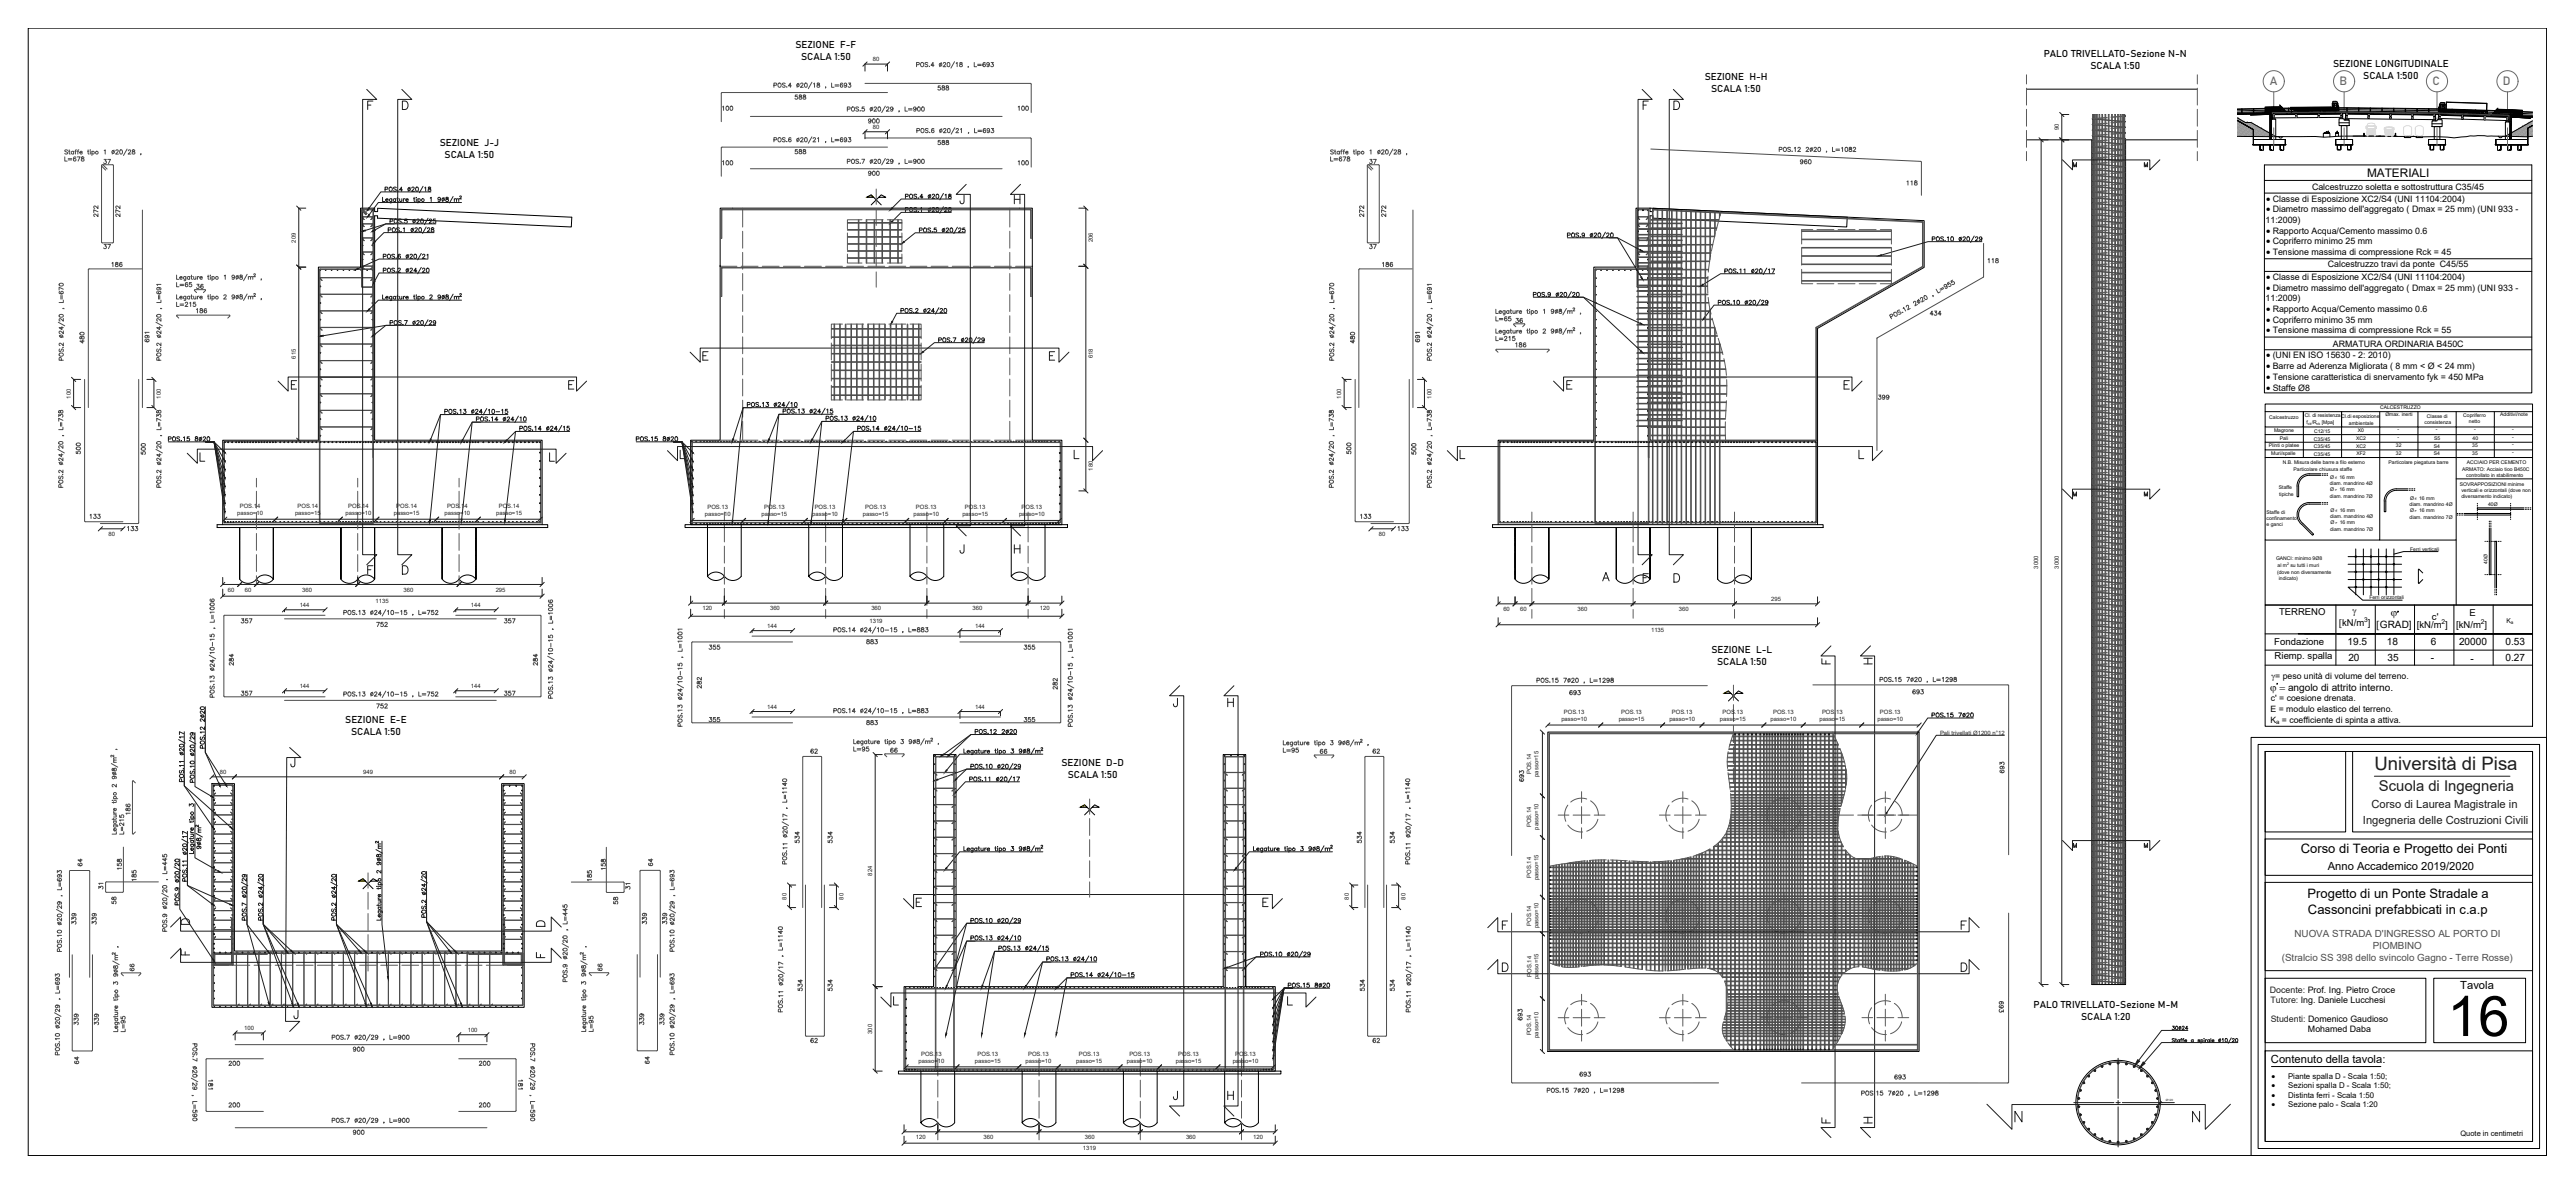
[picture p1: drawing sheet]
<svg xmlns="http://www.w3.org/2000/svg" width="1830mm" height="841mm" viewBox="0 0 1830 841" stroke-linecap="round" stroke-linejoin="round" font-family="sans-serif">
<defs><g id="words">
<text font-size="39.8" x="1739" y="736">16</text>
<text font-size="13.2" fill="#1d1d1d" x="1687" y="547">Università di Pisa</text>
<text font-size="10.5" fill="#1d1d1d" x="1691" y="562">Scuola di Ingegneria</text>
<g font-size="9.2">
<text x="1635" y="606">Corso di Teoria e Progetto dei Ponti</text>
<text x="1640" y="638">Progetto di un Ponte Stradale a</text>
<text x="1640" y="649">Cassoncini prefabbicati in c.a.p</text>
</g>
<g font-size="8.5" fill="#696969">
<text x="1613" y="60">A</text>
<text x="1662" y="60">B</text>
<text x="1729" y="60">C</text>
<text x="1779" y="60">D</text>
</g>
<text font-size="8.4" x="1682" y="126">MATERIALI</text>
<g font-size="8" fill="#1d1d1d">
<text x="1685" y="574">Corso di Laurea Magistrale in</text>
<text x="1679" y="585">Ingegneria delle Costruzioni Civili</text>
</g>
<g font-size="8">
<text x="1654" y="618">Anno Accademico 2019/2020</text>
<text x="1748" y="703">Tavola</text>
<text x="1614" y="755">Contenuto della tavola:</text>
</g>
<g font-size="7.9" fill="#4c4c4c">
<text x="601" y="118">POS.7 20/29 , L=900</text>
<text x="487" y="517" transform="rotate(-90 487 517)">POS.13 24/10-15 , L=1001</text>
</g>
<g font-size="7.9" fill="#1d1d1d">
<text x="128" y="658">D</text>
<text x="380" y="659">D</text>
<text x="1324" y="799">H</text>
</g>
<g font-size="7.6">
<text x="1699" y="438">j</text>
<text x="1689" y="446">[GRAD]</text>
<text x="1613" y="491">j = angolo di attrito interno.</text>
</g>
<g font-size="7.5" fill="#1d1d1d">
<text x="1324" y="473">H</text>
<text x="380" y="682">F</text>
<text x="1294" y="799">F</text>
</g>
<text font-size="7.5" fill="#4c4c4c" x="1335" y="486">POS.15 7 20 , L=1298</text>
<g font-size="7.2">
<text x="1668" y="458">19.5</text>
<text x="1696" y="458">18</text>
<text x="1727" y="458">6</text>
<text x="1747" y="458">20000</text>
<text x="1780" y="458">0.53</text>
<text x="1669" y="470">20</text>
<text x="1697" y="470">35</text>
<text x="1727" y="470">-</text>
<text x="1756" y="470">-</text>
<text x="1780" y="470">0.27</text>
</g>
<g font-size="7.1" fill="#4c4c4c">
<text x="1264" y="109">POS.12 2 20 , L=1082</text>
<text x="1091" y="486">POS.15 7 20 , L=1298</text>
<text x="1099" y="778">POS.15 7 20 , L=1298</text>
<text x="1322" y="780">POS.15 7 20 , L=1298</text>
</g>
<g font-size="7.1">
<text x="1672" y="436">g</text>
<text x="1662" y="444">[kN/m ]</text>
</g>
<g font-size="7.1" fill="#1d1d1d">
<text x="1294" y="473">F</text>
<text x="128" y="679">F</text>
</g>
<g font-size="7">
<text x="565" y="34">SEZIONE F-F</text>
<text x="1452" y="40">PALO TRIVELLATO-Sezione N-N</text>
<text x="569" y="43">SCALA 1:50</text>
<text x="1658" y="48">SEZIONE LONGITUDINALE</text>
<text x="1486" y="49">SCALA 1:50</text>
<text x="1211" y="57">SEZIONE H-H</text>
<text x="1679" y="56">SCALA 1:500</text>
<text x="1216" y="65">SCALA 1:50</text>
<text x="313" y="104">SEZIONE J-J</text>
<text x="316" y="112">SCALA 1:50</text>
<text x="1216" y="464">SEZIONE L-L</text>
<text x="1220" y="472">SCALA 1:50</text>
<text x="245" y="514">SEZIONE E-E</text>
<text x="250" y="522">SCALA 1:50</text>
<text x="754" y="544">SEZIONE D-D</text>
<text x="759" y="552">SCALA 1:50</text>
<text x="1445" y="716">PALO TRIVELLATO-Sezione M-M</text>
<text x="1479" y="724">SCALA 1:20</text>
</g>
<g font-size="7" fill="#4c4c4c">
<text x="1631" y="666">NUOVA STRADA D'INGRESSO AL PORTO DI</text>
<text x="1686" y="674">PIOMBINO</text>
<text x="1622" y="683">(Stralcio SS 398 dello svincolo Gagno - Terre Rosse)</text>
</g>
<g font-size="6.8">
<text x="1616" y="458">Fondazione</text>
<text x="1616" y="468">Riemp. spalla</text>
</g>
<g font-size="6.7">
<text x="1620" y="437">TERRENO</text>
<text x="1755" y="438">E</text>
<text x="1728" y="440">c'</text>
<text x="1717" y="446">[kN/m ]</text>
<text x="1745" y="446">[kN/m ]</text>
</g>
<g font-size="6.6" fill="#4c4c4c">
<text x="666" y="65">588</text>
<text x="513" y="80">100</text>
<text x="723" y="80">100</text>
<text x="666" y="104">588</text>
<text x="73" y="117">37</text>
<text x="513" y="119">100</text>
<text x="723" y="119">100</text>
<text x="972" y="117">37</text>
<text x="616" y="126">900</text>
<text x="71" y="155" transform="rotate(-90 71 155)">272</text>
<text x="970" y="155" transform="rotate(-90 970 155)">272</text>
<text x="1412" y="188">118</text>
<text x="61" y="245" transform="rotate(-90 61 245)">480</text>
<text x="107" y="244" transform="rotate(-90 107 244)">691</text>
<text x="1334" y="285">399</text>
<text x="961" y="323" transform="rotate(-90 961 323)">500</text>
<text x="1008" y="324" transform="rotate(-90 1008 324)">500</text>
<text x="170" y="444">357</text>
<text x="357" y="444">357</text>
<text x="615" y="459">883</text>
<text x="503" y="462">355</text>
<text x="727" y="462">355</text>
<text x="167" y="474" transform="rotate(-90 167 474)">284</text>
<text x="170" y="495">357</text>
<text x="357" y="495">357</text>
<text x="1359" y="494">693</text>
<text x="503" y="514">355</text>
<text x="727" y="514">355</text>
<text x="615" y="516">883</text>
<text x="937" y="537">66</text>
<text x="1426" y="550" transform="rotate(-90 1426 550)">693</text>
<text x="1084" y="556" transform="rotate(-90 1084 556)">693</text>
<text x="94" y="580" transform="rotate(-90 94 580)">186</text>
<text x="569" y="600" transform="rotate(-90 569 600)">534</text>
<text x="593" y="600" transform="rotate(-90 593 600)">534</text>
<text x="969" y="600" transform="rotate(-90 969 600)">534</text>
<text x="98" y="627" transform="rotate(-90 98 627)">185</text>
<text x="449" y="633" transform="rotate(-90 449 633)">31</text>
<text x="440" y="643" transform="rotate(-90 440 643)">58</text>
<text x="55" y="658" transform="rotate(-90 55 658)">339</text>
<text x="461" y="658" transform="rotate(-90 461 658)">339</text>
<text x="475" y="658" transform="rotate(-90 475 658)">339</text>
<text x="97" y="691" transform="rotate(-90 97 691)">66</text>
<text x="572" y="705" transform="rotate(-90 572 705)">534</text>
<text x="593" y="705" transform="rotate(-90 593 705)">534</text>
<text x="1083" y="726" transform="rotate(-90 1083 726)">693</text>
<text x="575" y="742">62</text>
<text x="975" y="742">62</text>
<text x="162" y="758">200</text>
<text x="340" y="758">200</text>
<text x="1122" y="766">693</text>
<text x="152" y="775" transform="rotate(-90 152 775)">181</text>
<text x="162" y="788">200</text>
<text x="340" y="788">200</text>
<text x="250" y="807">900</text>
</g>
<g font-size="6.6">
<text x="1610" y="143">· Classe di Esposizione XC2/S4 (UNI 11104:2004)</text>
<text x="1610" y="151">· Diametro massimo dell'aggregato ( Dmax = 25 mm) (UNI 933 -</text>
<text x="1610" y="166">· Rapporto Acqua/Cemento massimo 0.6</text>
<text x="1610" y="174">· Copriferro minimo 25 mm</text>
<text x="1610" y="181">· Tensione massima di compressione Rck = 45</text>
<text x="1610" y="199">· Classe di Esposizione XC2/S4 (UNI 11104:2004)</text>
<text x="1610" y="206">· Diametro massimo dell'aggregato ( Dmax = 25 mm) (UNI 933 -</text>
<text x="1610" y="222">· Rapporto Acqua/Cemento massimo 0.6</text>
<text x="1610" y="229">· Copriferro minimo 35 mm</text>
<text x="1610" y="237">· Tensione massima di compressione Rck = 55</text>
<text x="1610" y="255">· (UNI EN ISO 15630 - 2: 2010)</text>
<text x="1610" y="262">· Barre ad Aderenza Migliorata ( 8 mm &lt; Ø &lt; 24 mm)</text>
<text x="1610" y="270">· Tensione caratteristica di snervamento fyk = 450 MPa</text>
<text x="1610" y="277">· Staffe Ø8</text>
</g>
<text font-size="6.5" x="1614" y="482">g= peso unità di volume del terreno.</text>
<g font-size="6.3">
<text x="1643" y="135">Calcestruzzo soletta e sottostruttura C35/45</text>
<text x="1610" y="158">11:2009)</text>
<text x="1654" y="190">Calcestruzzo travi da ponte C45/55</text>
<text x="1610" y="214">11:2009)</text>
<text x="1658" y="246">ARMATURA ORDINARIA B450C</text>
<text x="1640" y="733">Mohamed Daba</text>
</g>
<g font-size="6.3" fill="#1d1d1d">
<text x="1613" y="705">Docente: Prof. Ing. Pietro Croce</text>
<text x="1613" y="713">Tutore: Ing. Daniele Lucchesi</text>
<text x="1614" y="726">Studenti: Domenico Gaudioso</text>
</g>
<g font-size="6.2" fill="#4c4c4c">
<text x="564" y="72">588</text>
<text x="616" y="89">900</text>
<text x="564" y="110">588</text>
<text x="1278" y="117">960</text>
<text x="1354" y="133">118</text>
<text x="86" y="155" transform="rotate(-90 86 155)">272</text>
<text x="986" y="155" transform="rotate(-90 986 155)">272</text>
<text x="73" y="178">37</text>
<text x="972" y="178">37</text>
<text x="79" y="190">186</text>
<text x="981" y="190">186</text>
<text x="139" y="206">36</text>
<text x="139" y="223">186</text>
<text x="1371" y="225">434</text>
<text x="1076" y="230">36</text>
<text x="964" y="245" transform="rotate(-90 964 245)">480</text>
<text x="1010" y="244" transform="rotate(-90 1010 244)">691</text>
<text x="1076" y="248">186</text>
<text x="58" y="323" transform="rotate(-90 58 323)">500</text>
<text x="104" y="324" transform="rotate(-90 104 324)">500</text>
<text x="63" y="369">133</text>
<text x="966" y="369">133</text>
<text x="90" y="378">133</text>
<text x="993" y="378">133</text>
<text x="267" y="446">752</text>
<text x="383" y="474" transform="rotate(-90 383 474)">284</text>
<text x="500" y="490" transform="rotate(-90 500 490)">282</text>
<text x="752" y="491" transform="rotate(-90 752 491)">282</text>
<text x="1115" y="495">693</text>
<text x="267" y="504">752</text>
<text x="575" y="536">62</text>
<text x="632" y="536">66</text>
<text x="975" y="536">62</text>
<text x="992" y="600" transform="rotate(-90 992 600)">534</text>
<text x="60" y="616" transform="rotate(-90 60 616)">64</text>
<text x="465" y="616" transform="rotate(-90 465 616)">64</text>
<text x="87" y="619" transform="rotate(-90 87 619)">158</text>
<text x="431" y="619" transform="rotate(-90 431 619)">158</text>
<text x="422" y="627" transform="rotate(-90 422 627)">185</text>
<text x="74" y="633" transform="rotate(-90 74 633)">31</text>
<text x="84" y="643" transform="rotate(-90 84 643)">58</text>
<text x="69" y="658" transform="rotate(-90 69 658)">339</text>
<text x="429" y="691" transform="rotate(-90 429 691)">66</text>
<text x="971" y="705" transform="rotate(-90 971 705)">534</text>
<text x="992" y="705" transform="rotate(-90 992 705)">534</text>
<text x="1425" y="720" transform="rotate(-90 1425 720)">693</text>
<text x="57" y="729" transform="rotate(-90 57 729)">339</text>
<text x="71" y="729" transform="rotate(-90 71 729)">339</text>
<text x="459" y="729" transform="rotate(-90 459 729)">339</text>
<text x="473" y="729" transform="rotate(-90 473 729)">339</text>
<text x="250" y="748">900</text>
<text x="57" y="757" transform="rotate(-90 57 757)">64</text>
<text x="462" y="757" transform="rotate(-90 462 757)">64</text>
<text x="1345" y="768">693</text>
<text x="373" y="775" transform="rotate(-90 373 775)">181</text>
</g>
<g font-size="6.2">
<text x="1614" y="498">c' = coesione drenata.</text>
<text x="1614" y="506">E = modulo elastico del terreno.</text>
<text x="1614" y="513">K = coefficiente di spinta a attiva.</text>
</g>
<g font-size="5.9">
<text x="1614" y="766">·</text>
<text x="1614" y="773">·</text>
<text x="1614" y="780">·</text>
<text x="1614" y="786">·</text>
</g>
<g font-size="5.6">
<text x="1626" y="766">Piante spalla D - Scala 1:50;</text>
<text x="1626" y="773">Sezioni spalla D - Scala 1:50;</text>
<text x="1626" y="780">Distinta ferri - Scala 1:50</text>
<text x="1626" y="786">Sezione palo - Scala 1:20</text>
</g>
<text font-size="5.3" x="1749" y="807">Quote in centimetri</text>
<g font-size="4.7">
<text x="1680" y="441">3</text>
<text x="1735" y="443">2</text>
<text x="1763" y="443">2</text>
<text x="1781" y="442">K</text>
</g>
<text font-size="4.3" x="1617" y="514">a</text>
<g font-size="4.2" fill="#1d1d1d">
<text x="620" y="43">80</text>
<text x="620" y="92">80</text>
<text x="1463" y="93" transform="rotate(-90 1463 93)">90</text>
<text x="210" y="172" transform="rotate(-90 210 172)">209</text>
<text x="777" y="172" transform="rotate(-90 777 172)">206</text>
<text x="210" y="255" transform="rotate(-90 210 255)">615</text>
<text x="777" y="254" transform="rotate(-90 777 254)">618</text>
<text x="50" y="283" transform="rotate(-90 50 283)">100</text>
<text x="114" y="283" transform="rotate(-90 114 283)">100</text>
<text x="953" y="283" transform="rotate(-90 953 283)">100</text>
<text x="1017" y="283" transform="rotate(-90 1017 283)">100</text>
<text x="777" y="334" transform="rotate(-90 777 334)">180</text>
<text x="169" y="366">passo=10</text>
<text x="170" y="361">POS.14</text>
<text x="210" y="366">passo=15</text>
<text x="211" y="361">POS.14</text>
<text x="246" y="366">passo=10</text>
<text x="247" y="361">POS.14</text>
<text x="280" y="366">passo=15</text>
<text x="282" y="361">POS.14</text>
<text x="316" y="366">passo=10</text>
<text x="318" y="361">POS.14</text>
<text x="353" y="366">passo=15</text>
<text x="354" y="361">POS.14</text>
<text x="503" y="362">POS.13</text>
<text x="543" y="362">POS.13</text>
<text x="579" y="362">POS.13</text>
<text x="615" y="362">POS.13</text>
<text x="651" y="362">POS.13</text>
<text x="686" y="362">POS.13</text>
<text x="726" y="362">POS.13</text>
<text x="501" y="367">passo=10</text>
<text x="541" y="367">passo=15</text>
<text x="577" y="367">passo=10</text>
<text x="613" y="367">passo=15</text>
<text x="649" y="367">passo=10</text>
<text x="684" y="367">passo=15</text>
<text x="724" y="367">passo=10</text>
<text x="77" y="381">80</text>
<text x="980" y="381">80</text>
<text x="1448" y="404" transform="rotate(-90 1448 404)">3000</text>
<text x="1463" y="404" transform="rotate(-90 1463 404)">3000</text>
<text x="162" y="420">60</text>
<text x="174" y="420">60</text>
<text x="215" y="420">360</text>
<text x="287" y="420">360</text>
<text x="352" y="420">295</text>
<text x="213" y="431">144</text>
<text x="267" y="428">1135</text>
<text x="335" y="431">144</text>
<text x="1259" y="427">295</text>
<text x="499" y="433">120</text>
<text x="547" y="433">360</text>
<text x="619" y="433">360</text>
<text x="691" y="433">360</text>
<text x="739" y="433">120</text>
<text x="1068" y="434">60</text>
<text x="1080" y="434">60</text>
<text x="1121" y="434">360</text>
<text x="1193" y="434">360</text>
<text x="618" y="443">1319</text>
<text x="545" y="446">144</text>
<text x="693" y="446">144</text>
<text x="1173" y="449">1135</text>
<text x="213" y="489">144</text>
<text x="335" y="489">144</text>
<text x="545" y="503">144</text>
<text x="693" y="503">144</text>
<text x="1111" y="507">POS.13</text>
<text x="1152" y="507">POS.13</text>
<text x="1188" y="507">POS.13</text>
<text x="1224" y="507">POS.13</text>
<text x="1260" y="507">POS.13</text>
<text x="1295" y="507">POS.13</text>
<text x="1336" y="507">POS.13</text>
<text x="1110" y="512">passo=10</text>
<text x="1150" y="512">passo=15</text>
<text x="1186" y="512">passo=10</text>
<text x="1222" y="512">passo=15</text>
<text x="1258" y="512">passo=10</text>
<text x="1293" y="512">passo=15</text>
<text x="1334" y="512">passo=10</text>
<text x="1379" y="522">Pali trivellati Ø1200 n°12</text>
<text x="156" y="550">80</text>
<text x="258" y="550">949</text>
<text x="362" y="550">80</text>
<text x="1088" y="550" transform="rotate(-90 1088 550)">POS.14</text>
<text x="1093" y="552" transform="rotate(-90 1093 552)">passo=15</text>
<text x="1088" y="587" transform="rotate(-90 1088 587)">POS.14</text>
<text x="1093" y="589" transform="rotate(-90 1093 589)">passo=10</text>
<text x="620" y="622" transform="rotate(-90 620 622)">824</text>
<text x="1088" y="624" transform="rotate(-90 1088 624)">POS.14</text>
<text x="1093" y="625" transform="rotate(-90 1093 625)">passo=15</text>
<text x="559" y="639" transform="rotate(-90 559 639)">80</text>
<text x="599" y="639" transform="rotate(-90 599 639)">80</text>
<text x="959" y="639" transform="rotate(-90 959 639)">80</text>
<text x="999" y="639" transform="rotate(-90 999 639)">80</text>
<text x="1088" y="658" transform="rotate(-90 1088 658)">POS.14</text>
<text x="1093" y="660" transform="rotate(-90 1093 660)">passo=10</text>
<text x="1088" y="694" transform="rotate(-90 1088 694)">POS.14</text>
<text x="1093" y="696" transform="rotate(-90 1093 696)">passo=15</text>
<text x="173" y="732">100</text>
<text x="332" y="733">100</text>
<text x="620" y="734" transform="rotate(-90 620 734)">300</text>
<text x="1088" y="735" transform="rotate(-90 1088 735)">POS.14</text>
<text x="1093" y="737" transform="rotate(-90 1093 737)">passo=10</text>
<text x="655" y="750">POS.13</text>
<text x="695" y="750">POS.13</text>
<text x="731" y="750">POS.13</text>
<text x="767" y="750">POS.13</text>
<text x="803" y="750">POS.13</text>
<text x="837" y="750">POS.13</text>
<text x="878" y="750">POS.13</text>
<text x="653" y="755">passo=10</text>
<text x="693" y="755">passo=15</text>
<text x="729" y="755">passo=10</text>
<text x="765" y="755">passo=15</text>
<text x="801" y="755">passo=10</text>
<text x="836" y="755">passo=15</text>
<text x="876" y="755">passo=10</text>
<text x="651" y="809">120</text>
<text x="699" y="809">360</text>
<text x="771" y="809">360</text>
<text x="843" y="809">360</text>
<text x="891" y="809">120</text>
<text x="770" y="817">1319</text>
</g>
<g font-size="3.6">
<text x="1691" y="291">CALCESTRUZZO</text>
<text x="1613" y="298">Calcestruzzo</text>
<text x="1638" y="296">Cl. di resistenzaCl.di esposizione</text>
<text x="1695" y="296">Ømax. inerti</text>
<text x="1725" y="297">Classe di</text>
<text x="1751" y="296">Copriferro</text>
<text x="1777" y="296">Additivi/note</text>
<text x="1639" y="301">f</text>
<text x="1643" y="301">/R</text>
<text x="1650" y="301">[Mpa]</text>
<text x="1669" y="302">ambientale</text>
<text x="1723" y="301">consistenza</text>
<text x="1754" y="300">netto</text>
<text x="1616" y="307">Magrone</text>
<text x="1644" y="308">C12/15</text>
<text x="1676" y="307">X0</text>
<text x="1704" y="306">-</text>
<text x="1704" y="311">-</text>
<text x="1731" y="306">-</text>
<text x="1758" y="306">-</text>
<text x="1785" y="306">-</text>
<text x="1785" y="311">-</text>
<text x="1612" y="318">Plinti o platee</text>
<text x="1620" y="312">Pali</text>
<text x="1644" y="313">C35/45</text>
<text x="1674" y="312">XC2</text>
<text x="1674" y="318">XC2</text>
<text x="1703" y="318">32</text>
<text x="1730" y="318">S4</text>
<text x="1730" y="312">S5</text>
<text x="1757" y="318">35</text>
<text x="1757" y="312">40</text>
<text x="1785" y="317">-</text>
<text x="1614" y="324">Muri/spalle</text>
<text x="1644" y="318">C35/45</text>
<text x="1644" y="324">C35/45</text>
<text x="1674" y="323">XF2</text>
<text x="1703" y="323">32</text>
<text x="1730" y="323">S4</text>
<text x="1757" y="323">35</text>
<text x="1785" y="322">-</text>
<text x="1622" y="330">N.B. Misura delle barre a filo esterno</text>
<text x="1697" y="330">Particolare piegatura barre</text>
<text x="1753" y="330">ACCIAIO PER CEMENTO</text>
<text x="1630" y="334">Particolare chiusura staffe</text>
<text x="1750" y="335">ARMATO: Acciaio tioo B450C</text>
<text x="1656" y="340">Ø≤ 16 mm</text>
<text x="1753" y="339">controllato in stabilimento</text>
<text x="1619" y="348">Staffe</text>
<text x="1656" y="345">diam. mandrino 4Ø</text>
<text x="1748" y="345">SOVRAPPOSIZIONI minime</text>
<text x="1620" y="352">tipiche</text>
<text x="1656" y="354">diam. mandrino 7Ø</text>
<text x="1656" y="349">Ø&gt; 16 mm</text>
<text x="1749" y="349">verticali e orizzontali (dove non</text>
<text x="1749" y="354">diversamento indicato)</text>
<text x="1712" y="359">diam. mandrino 4Ø</text>
<text x="1713" y="355">Ø≤ 16 mm</text>
<text x="1768" y="359">40Ø</text>
<text x="1611" y="365">Staffe di</text>
<text x="1656" y="364">Ø≤ 16 mm</text>
<text x="1713" y="364">Ø&gt; 16 mm</text>
<text x="1611" y="370">confinamento</text>
<text x="1656" y="368">diam. mandrino 4Ø</text>
<text x="1712" y="369">diam. mandrino 7Ø</text>
<text x="1611" y="374">e ganci</text>
<text x="1656" y="377">diam. mandrino 7Ø</text>
<text x="1656" y="372">Ø&gt; 16 mm</text>
<text x="1713" y="391">Ferri verticali</text>
<text x="1617" y="398">GANCI: minimo 9Ø8</text>
<text x="1768" y="401" transform="rotate(-90 1768 401)">40Ø</text>
<text x="1618" y="408">(dove non diversamente</text>
<text x="1619" y="403">al m su tutti i muri</text>
<text x="1619" y="412">indicato)</text>
<text x="1684" y="426">Ferri orizzontali</text>
</g>
<text font-size="3.3" x="1784" y="443">a</text>
<g font-size="2.5">
<text x="1640" y="302">ck</text>
<text x="1646" y="302">ck</text>
<text x="1625" y="401">2</text>
</g>
<text font-size="2.1" fill="#1d1d1d" x="1539" y="782">Ø120</text>
</g></defs>
<!-- layer: spessore 0.30 -->
<g fill="none" stroke="#000" stroke-width=".71">
<path d="M1440 63h121M1440 99h46v600h24v-600h51M512 148h222v165h21v60h-264v-60h21zM1173 153v160h119v60M512 189h.1M1292 313v-80l75-43v-33l-194-9h-10v42h-30v123h-68v60M154 373h235v2h-235zM158 373v-60h68v-123h30v-42h10v2h2v-2l138 6v7l-138-6v-2h-2v160h119v60M487 373h272v2h-272zM1061 373h235v2h-235zM663 536h16v165h190v-165h16v165h21v60h-264v-60h21zM151 557h16v119h189v-119h16v159h-221z"/>
<path d="M885 577v124h-5M638 761h272v2h-272z"/>
<circle cx="1505" cy="783" r="30"/>
</g>
<!-- layer: PDF _Geometria -->
<g fill="none" stroke="#000" stroke-width=".71">
<path d="M1590 77h22a2789 2789 0 0 1 170 2l18 1M1590 78l22-1a2783 2783 0 0 1 170 2l18 1M1590 79l20-1a2924 2924 0 0 1 172 2l18 1M1590 80l22-1a2786 2786 0 0 1 170 2l18 1M1593 77v3M1601 77v3M1602 77v3M1610 77l1 1 1-1 1 1M1611 79v1l1-1 1 1v-1l1 1M1611 76l-1 1v-1l1 1M1611 77l-1 1 1-1 1 1M1611 77l1 1 1-1 1 1 1-1 1 1 1-1 1 1h-1l-1-1-1 1-1-1-1 1"/>
<path d="M1611 76v1l1-1 1 1v-1l1 1 1-1v1l1-1 1 1M1611 77l1-1v1l1-1 1 1v-1l1 1 1-1h2v4M1611 79l-1 1v-1M1611 79l1 1M1611 76v1l-1-1M1612 76v1l1-1v1l1-1 1 1v-1l1 1M1612 79l-1 1M1612 79l1 1M1612 77l-1-1-1 1v-1l1 1M1613 77l-1 1-1-1-1 1M1614 80l1-1v1l-1-1-1 1-1-1v1l-1-1-1 1v-1l1 1M1614 77l-1 1-1-1-1 1-1-1 1 1"/>
<path d="M1615 78l-1-1-1 1M1615 77l-1 1-1-1-1 1M1616 80l-1-1-1 1-1-1-1 1v-1l-1 1-1-1 1 1v-1l1 1 1-1 1 1v-1l1 1M1616 76v1l1-1 1 1M1616 79l-1 1M1616 76h-6v4M1616 80v1l-2-1 1 1M1616 79l1 1M1616 80l-1-1-1 1v-1l-1 1M1616 77h.1M1616 79v1v-1h-1l1 1M1616 80h.1"/>
<path d="M1616 79v1M1616 77l-1 1-1-1M1616 80l-26 1 4-1a2959 2959 0 0 1 188 2l18 1-18-1M1616 80h-1h51h66l50 2M1616 78l-1-1-1 1M1616 79h.1M1616 77l1 1h1v-1l-1 1-1-1-2 1-1-1-1 1-1-1-1 1v-1l1 1M1616 76v1l-1-1-1 1v-1l-1 1-1-1v1l-1-1-1 1M1616 79l1 1v-1l1 1M1616 76l1 1 1-1M1617 76l-1 1-1-1v1l-1-1-1 1v-1l-1 1M1617 77l-1 1-1-1"/>
<path d="M1617 77l1 1M1617 79l1 1M1617 79l-1 1M1617 76l1 1M1617 76v1M1618 79l-1 1v-1l-1 1M1618 79l-1 1-1-1M1618 76h.1M1618 80l-1-1-1 1M1618 77l-1 1-1-1-1 1-1-1-1 1-1-1-1 1M1618 76l-1 1v-1l-1 1M1618 77v-1l-1 1"/>
<path d="M1618 77h.1M1618 78h1l1-1 1 1M1618 78h.1M1618 77l1 1M1618 77l1 1 1-1M1618 79l1 1 1-1v1M1619 77l1 1 1-1 1 1M1619 79l-1 1M1619 76v1M1619 76l-1 1M1619 79l1 1 1-1v1M1619 77l-1 1"/>
<path d="M1619 76l1 1M1620 75h.1M1620 76l-1 1M1620 78l-1-1-1 1M1620 75l1 1M1620 77l1 1 1-1 1 1M1620 79v1l-1-1-1 1 1-1v1l1-1 1 1 1-1 1 1v-1l1 1h1M1621 79l1 1v-1l1 1M1621 76l-1 1M1621 77l-1 1-1-1-1 1M1621 77l1 1h1h-1l-1-1-1 1M1621 76l1 1"/>
<path d="M1621 79v1M1621 79l1 1M1621 76v1M1621 76h-3v4M1622 76h-1h-11v4M1622 76v1M1622 76l-1 1-1-1v1l-1-1-1 1M1622 77l-1 1-1-1-1 1M1622 77l1 1M1622 77l-1-1-1 1-1-1v1M1622 77l-1-1-1 1v-1l-1 1-1-1 1 1 1-1 1 1M1622 77h.1"/>
<path d="M1622 79l-1 1M1622 77v1M1622 79l1 1 1-1 1 1M1623 79l-1 1M1623 78h.1M1623 79l1 1v-1M1623 78l-1-1-1 1M1623 79l-1 1v-1l-1 1-1-1M1623 78l1 1M1624 79l-1 1M1624 79v1M1624 79h.1"/>
<path d="M1624 79l-1 1v-1l-1 1-1-1-1 1v-1l-1 1-1-1 1 1v-1M1624 79l1 1M1625 80h.1M1626 77v3M1628 76v1M1628 80h.1M1628 79h1M1629 79h.1M1630 78h2l-2 1zM1631 78h.1M1633 78h.1M1633 79h.1"/>
<path d="M1633 78h1l-1 1zM1633 78h-5M1634 78h6l1 1v-1h-1M1634 77v3M1635 77v3M1636 78h-1M1636 79h-1M1637 78h-3M1638 78h1M1638 78h.1M1639 79h-1M1639 78h-1"/>
<path d="M1639 78h-2M1641 79h.1M1641 78h.1M1643 77v3M1647 78v1M1648 78h-6h7v1M1648 78v1M1648 78v1h-6h6M1649 78v1v-1M1649 80h.1M1649 79h.1M1650 78h.1"/>
<path d="M1650 78l1 1M1651 79h.1M1651 78v1zM1651 78h-1M1651 78h-2v1v-1M1651 77v3M1652 78h-1M1652 78a1 1 0 0 1 1 1 1 1 0 0 1-2 0 1 1 0 0 1 1-1M1653 78h.1M1653 78h-1M1653 78h1M1653 78v1"/>
<path d="M1653 79h1M1653 79h.1M1654 79l2-1v1h-2zM1654 78h.1M1654 78h1M1655 78h.1M1656 79h.1M1656 78h-1M1656 78h.1M1656 76v1M1656 77h-28M1656 76h-28"/>
<path d="M1657 77l-29 1v-2h29v1h-29M1657 76h1M1657 73h.1M1657 77l-2 1M1658 74v5h-1v-1M1658 78h.1M1658 79h.1M1658 76h.1M1658 74h1v1h-1zM1658 79h-1v-1h-1v1h1M1659 77l-1 2M1659 74v3l1 1 1 1h1v-2h-3h-2"/>
<path d="M1659 74h1v1h-1zM1659 76h1M1659 77v3M1660 77v3M1660 75l1 1h-1zM1660 78h1zM1661 74v1zM1661 75l-1 1M1661 74h-1l1 1M1661 72h-3M1661 74v2v-1M1661 74v3"/>
<path d="M1661 74l1 2M1661 73l-1-1h-2v1M1661 73h-4l1 5M1661 73v1h-3M1661 78h.1M1661 76h-3M1662 76h.1M1662 77h-2M1662 76v1v-1M1662 76h-1h1M1662 78h.1M1668 77v3"/>
<path d="M1676 77v3M1684 77v3M1685 77v3M1693 77v3M1701 77v3M1709 77v3M1717 77v3M1718 77v3M1726 77v3M1733 79h.1M1733 78h.1M1733 76v2v-1"/>
<path d="M1733 78h3M1733 76h.1M1733 76l1-2-1 4M1733 77h4M1734 79h.1M1734 74l-1 2M1734 78v1zM1734 76v1zM1734 74l1-1h2v1M1734 74h.1M1734 75v1M1734 75v1z"/>
<path d="M1734 76v1M1734 77v3M1734 73h3M1734 76h.1M1734 75l1-1-1 2M1735 74l1 1v1h-1zM1735 77h1M1736 74v4l-2 1v1l-1-1v-1h2M1736 78l1 1M1736 75h1v1h-1zM1736 79h1M1737 77h.1"/>
<path d="M1737 79h.1M1737 74h-4h4v5M1737 77h1M1737 79v1h1l-1-2 3 1M1737 75v3M1737 74h1M1737 78h-1l1 1M1738 78l29 1v-6l-29-1v6l29 1M1738 79h.1M1738 78l29 1M1739 73l28 1M1739 72l-1 6"/>
<path d="M1739 80h.1M1739 79h1M1739 79h2v1h-2zM1739 79h-1v1M1739 79v1l-2-1M1740 79h.1M1740 79h1M1741 79h.1M1741 80h.1M1741 79v1zM1741 79h1h1h1M1742 79h-1"/>
<path d="M1742 79h2M1742 78v3M1742 79a1 1 0 0 0 0 1 1 1 0 0 0 2 0 1 1 0 0 0-1-1M1743 78v3M1744 79h9h-6M1744 79h.1M1744 79v1zM1744 80h.1M1745 79h.1M1745 79l-1 1M1746 79v1M1746 79v1v-1"/>
<path d="M1747 79v1h6h-6M1747 79v1M1748 79v1M1751 78v3M1752 79v1M1754 79h.1M1754 79h1l-1 1zM1755 79h6M1755 79h.1M1756 79h2M1756 79h1M1756 80h1"/>
<path d="M1757 79l-1 1M1757 79v1M1758 79h2M1759 80h1M1759 78v3M1759 79v1h1l-1-1M1761 79h1v2zM1762 79h5M1762 79h.1M1763 80h2h-2zM1764 79v1M1766 79l1 1"/>
<path d="M1767 79v1M1767 73v6M1767 78v3M1768 78v3M1772 80h.1M1772 80v1M1773 80h-1M1773 80l1-1 1 1 1-1-2 1M1773 79v1M1773 79h.1M1773 79l1 1M1773 79l-1 1"/>
<path d="M1774 79l1 1 1-1M1774 80l1-1 1 1M1774 79h.1M1774 78l-1 1 1 1 1-1M1774 78h2h-1l-1 1M1774 78l1 1v-1M1774 78h2v4M1774 78h.1M1774 78l-1 1M1774 79l-1 1M1774 79l2 1-1-1-1 1-1-1M1774 79l1-1 1 1"/>
<path d="M1774 78l1 1M1774 78h18v4M1775 77h.1M1775 78h-1M1775 77l-1 1M1775 79h1l-1 1-1-1-1 1M1776 78l-1 1M1776 79l1-1v1l1-1 1 1M1776 79l1 1 1-1 1 1 1-1M1776 78l1 1 1-1v1l1-1 1 1 1-1v1l1-1 1 1v-1l1 1-1-1-1 1-1-1v1l-1-1-1 1-1-1v1l-1-1M1776 78v1l1-1 1 1M1776 79v1l1-1 1 1 1-1"/>
<path d="M1777 80l1-1 1 1 1-1 1 1M1777 79l1 1M1777 79l1 1 1-1 1 1 1-1 1 1 1-1 1 1M1777 78l-1 1v-1l1 1v-1l1 1 1-1M1777 79l-1 1M1778 78l1 1v-1M1778 79l1-1v1M1779 79l-1 1-1-1-1 1M1779 79l1 1 1-1 1 1 1-1M1779 78l1 1v-1l1 1 1-1M1780 79v-1l1 1v-1l1 1M1780 79l1 1 1-1 1 1 1-1"/>
<path d="M1782 78v1l1-1M1782 79h.1M1782 79v-1l1 1M1782 78v1l-1-1-1 1v-1l-1 1M1782 79v1l-1-1-1 1-1-1-1 1M1783 79l1 1-1-1M1783 79v-1l1 1M1783 78v1l1-1M1784 78l-1 1M1784 80h-1l-1-1-1 1-1-1-1 1-1-1-1 1-1-1 1 1M1784 79h.1M1784 78l1 1"/>
<path d="M1784 78h.1M1784 79l2 1 1-1 1 1M1785 79l-1 1M1785 79l1-1v1l1-1 1 1M1785 78v1l-1-1M1785 78l1 1 1-1M1786 79l-1-1-1 1 1-1v1l1-1 1 1M1786 79l-1 1-1-1 1 1M1786 79l1 1 1-1M1786 79l1-1v1l1-1 1 1M1786 78l1 1 1-1 1 1v-1l1 1 1-1 1 1M1787 79l-1 1-1-1-1 1h1l1-1 1 1 1-1 1 1 1-1"/>
<path d="M1787 79l1 1 1-1 1 1h1l1 1M1787 78l1 1 1-1v1l1-1 1 1h1M1787 78v1l-1-1-1 1h-1M1787 79l-1 1-1-1-1 1M1788 79l1 1 1-1 1 2 1-1-1 1-1-2M1788 79l1-1 1 1 1-1v1M1789 78l-1 1v-1l-1 1M1789 79l-1 1-1-1-1 1M1789 79l1 1h1M1789 78l1 1M1790 78l-1 1-1-1v1M1790 79l-1 1"/>
<path d="M1790 78l1 1v-1l1 1M1790 79l-1 1-1-1-1 1-1-1-1 1M1791 79l1 2M1791 80h-1l-1-1-1 1M1791 80l1 1v-1l-1 1-2-2-1 1M1792 79h-1M1792 79l-1-1-1 1v-1l-1 1M1792 80l-1 1M1590 84l6 3h4l17 10h2l1 1h1l1-1M1590 85v1M1590 86h1M1590 81h.1"/>
<path d="M1591 86h.1M1591 81h.1M1591 86l1 1M1592 87h.1M1592 81h.1M1592 87l1 1M1593 87h.1M1593 81h.1M1593 87l1 1M1594 88h.1M1594 81h.1M1594 88h1"/>
<path d="M1595 88h.1M1595 88v1M1595 81h.1M1595 89h1M1596 81h-1M1596 89h1M1596 81h.1M1596 89l1 1M1597 81h-1M1597 89v1M1597 90h.1M1597 90h1"/>
<path d="M1597 81h.1M1598 90h.1M1598 81h.1M1598 90l1 1M1599 81h.1M1599 91h1M1599 81v1l14-1M1599 82h.1M1600 91h.1M1600 91l1 1M1600 81h.1M1600 91v1"/>
<path d="M1600 82h.1M1601 92h.1M1601 81h.1M1601 82h.1M1601 92v11M1601 99h23v4M1602 82h.1M1602 81h.1M1603 81h.1M1604 81h.1M1605 81h.1M1606 81h.1"/>
<path d="M1607 81h.1M1608 81h.1M1609 81h-1M1609 81h.1M1610 81h-1M1610 81h.1M1611 81h-1M1611 81h.1M1612 81h.1M1613 81h.1M1613 81v18M1613 81h1v4h3v14"/>
<path d="M1613 95h.1M1613 99h.1M1613 81h-23M1613 80v-1l-1 1M1614 85v14M1615 85v-1h2v1M1652 95h.1M1652 94v1M1652 94h.1M1653 94h-1M1653 94h.1M1653 95h.1"/>
<path d="M1653 94v1M1653 94l-1 1M1654 94h.1M1654 94v1M1654 95h.1M1655 94h-1M1655 94v1zM1655 94h.1M1655 94v1M1656 97v-2h-5v2M1660 95h2M1660 94h.1"/>
<path d="M1660 94v1M1661 94h.1M1661 94h-1M1661 94v1M1662 97v-2h-2v2M1663 84h2M1665 99h-5v4M1667 85h2M1667 99h5M1672 99v4M1672 97h32M1680 95l1 2h-1z"/>
<path d="M1690 97h2M1702 95v2zM1709 97h4v1h-4zM1710 97h.1M1709 97h.1M1712 97h.1M1714 97h2M1715 97h.1M1717 97h5v1h-5zM1718 97h.1M1721 97h.1M1729 86v-1h2v1"/>
<path d="M1731 99h-5v4M1733 85v-1h2v1M1733 99h5M1738 99v4M1746 81h.1M1746 80h.1M1754 80h.1M1762 81h.1M1770 83h.1M1770 82h.1M1771 81l-1 1M1771 81v1"/>
<path d="M1771 81l1 1v-1l1 1M1772 81v1l1-1 1 1v-1M1772 81l-1 1M1772 81h.1M1772 82l-1-1h1l1 1 1-1v1M1773 81l-1 1M1773 81l1 1M1774 81l-1 1M1774 82l1-1v1l1-1-1 1M1774 81l1 1M1775 81l1 1M1775 81h1"/>
<path d="M1775 81l-1 1-1-1v1l-1-1-1 1M1776 81l-1 1-1-1-1 1v-1l-1 1M1776 82h-1M1776 81v1v-4h8v4l-1-1-1 1M1776 81h.1M1776 81l1 1M1776 82l1-1 1 1M1777 82l1-1 1 1v-1l1 1 1-1 1 1M1777 81v1l-1-1v1l1-1 1 1 1-1 1 1v-1l1 1M1778 82v-1l1 1 1-1v1l1-1 1 1M1778 81v1l1-1M1779 81v1l1-1 1 1 1-1v1l1-1"/>
<path d="M1779 81l1 1M1780 81l-1 1-1-1-1 1-1-1v1l1-1v1M1780 99h.1M1780 80l1-1 1 1M1781 82v-1l1 1M1781 87v-1h2v1M1781 80l1-1 1 1 1-1-1 1M1781 82l1-1 1 1 1-1-1 1v1l-1-1M1782 80l1-1 1 1M1782 81l-1 1v-1l-1 1M1782 81l1 1M1782 82l1 1v-1v1v-1"/>
<path d="M1782 81l1 1 1-1v1M1783 81l-1 1M1783 81l1 1M1783 86v13M1784 80h.1M1784 83h2M1784 83h1M1784 99h.1M1784 83h-1v4h-3v12M1784 82v17M1784 83h4M1785 83h.1"/>
<path d="M1785 80l1-1 1 1M1785 81l-1 1v-4l8 1v3M1785 81l1 1M1785 81l-1 1M1785 81l1 1 1-1v1M1786 81l-1 1M1786 83h.1M1786 82v-1l1 1M1786 81l1 1M1786 81l-1 1v-1l-1 1M1786 83h4M1786 82l1-1 1 1 1-1 1 1h1"/>
<path d="M1787 83h1M1787 83h.1M1787 81l1 1v-1l1 1 1-1M1787 80l1-1 1 1M1787 81l-1 1-1-1v1h-1M1787 82l1-1v1M1787 82l1-1 1 1M1787 81v1l-1-1-1 1-1-1 1 1M1788 83h.1M1788 82l1-1v1l1-1 1 1h1h-1M1788 81v1M1789 82v-1l1 1"/>
<path d="M1789 83h.1M1789 81l1 1h1h1M1789 83h-1h4M1789 83h1M1790 81v1h1h1M1790 83h.1M1790 83l1 1M1790 84h4M1790 81l1-1 1 1M1791 83h.1M1791 84h.1M1791 84h1"/>
<path d="M1792 83h.1M1792 84h.1M1792 82h-1h-1M1792 82h.1M1792 84h1M1792 83h5M1793 83h.1M1793 84h.1M1794 84h1M1794 83h1M1795 84h3M1795 84h.1"/>
<path d="M1795 83h.1M1796 84h.1M1796 83h.1M1796 99h-22v4M1796 84h1M1797 84h.1M1797 91h.1M1797 83h3M1797 84h1M1797 90l-1 1v12M1797 90h.1M1798 83h.1"/>
<path d="M1798 84h.1M1798 90h.1M1798 90h-1M1798 83v1M1798 83h1M1799 90h.1M1799 83h.1M1799 83h1M1799 89h.1M1800 89l-2 1M1800 83h.1M1800 89h.1"/>
<path d="M1800 97h-33a113 113 0 0 0-23 1l-13-1h-44h-25h-10h-7h-55M1800 86l-20 11h-2l-1 1h-1l-1-1M1601 103h23zM1601 103h.1M1606 103v4M1608 103v4h-2h1M1609 117h190v162h-190zM1613 103v4M1616 103v4h-3h1M1620 103v4M1623 103v4h-3h2M1660 103h.1"/>
<path d="M1660 103h12M1661 103v3M1663 103v3h-2h1M1668 103v3M1671 103v3h-3h1M1672 103h.1M1726 103h.1M1726 103h12M1727 103v3h1M1728 106h1zM1729 103v3M1734 103v3h1"/>
<path d="M1735 106h2zM1737 103v3M1738 103h.1M1773 103h24zM1775 107h2h-1M1775 103v3M1777 103v4M1782 107h2h-1M1782 103v3M1784 103v4M1789 107h3h-2M1789 103v3"/>
<path d="M1792 103v4M1609 128h190M1609 137h190M1609 184h190M1609 193h190M1609 239h190M1609 248h190M1610 287h190v5h-190zM1610 292v11h27v-11v11h27v-11v11h27v-11M1718 292v11h-27v81h-81v-59M1745 292v11h-27v22M1773 292v11h-28v81h-54"/>
<path d="M1800 292v11h-27v22M1610 303v6h190v-6M1610 309v5h190v-5M1610 314v6h190v-6M1610 320v5h190v-5M1637 303v22M1664 303v22M1649 337h-8a9 9 0 0 0-9 8v8h1v-8a8 8 0 0 1 8-7h8M1650 337h1M1650 338h1M1652 337h1M1652 338h1"/>
<path d="M1654 337h.1M1654 338h.1M1800 325v105h-190v-46M1641 358h8M1649 357h-8a9 9 0 0 0-8 6 9 9 0 0 0 3 10l7 7 1-1-8-7a8 8 0 0 1-2-9 8 8 0 0 1 7-5M1650 357h1M1650 358h1M1652 357h1M1652 358h1M1654 357h.1M1654 358h.1M1694 356v7h1v-7"/>
<path d="M1711 347h-8a9 9 0 0 0-9 9M1711 348h-8a8 8 0 0 0-8 8M1712 347h1M1712 348h1M1714 347h.1M1714 348h.1M1715 347h1M1715 348h1M1745 340h55M1760 358h.1M1760 359v1M1784 358h.1"/>
<path d="M1784 359v1M170 375v36a7 7 0 0 0 12 0 8 8 0 0 0 12 0 8 8 0 0 0-12 0M194 375v36M242 375v36a7 7 0 0 0 12 0 7 7 0 0 0 12 0 7 7 0 0 0-12 0M266 375v36M314 375v36a7 7 0 0 0 12 0 8 8 0 0 0 12 0 8 8 0 0 0-12 0M338 375v36M1077 375v36a7 7 0 0 0 12 0 8 8 0 0 0 12 0 8 8 0 0 0-12 0M1101 375v36M1149 375v36a7 7 0 0 0 12 0 7 7 0 0 0 12 0 7 7 0 0 0-12 0M1173 375v36M1221 375v36a7 7 0 0 0 12 0 8 8 0 0 0 12 0 8 8 0 0 0-12 0"/>
<path d="M1245 375v36M1746 365h1M1746 366h1M1748 365h.1M1748 366h.1M1749 365h1M1749 366h1M1751 365h33v1h-33M1760 361h.1M1760 362v1M1760 364h.1M1760 365v1"/>
<path d="M1760 367v1M1760 369h.1M1769 375v33h1v-33M1769 370v1M1769 372h.1M1769 373v1M1770 370v1M1770 372h.1M1770 373v1M1784 361h.1M1784 362v1M1784 364h.1"/>
<path d="M1784 365v1M1784 367v1M1784 369h.1M1794 361h-34v1h34M1795 361h.1M1795 362h.1M1796 361h1M1796 362h1M1798 361h.1M1798 362h.1M1669 395h38M1674 390v33"/>
<path d="M1679 390v33M1685 390v33M1690 390v33M1696 390v33M1701 390v33M1733 392h-25l-7 2M1745 384v46M1766 385h.1M1767 385h1M1769 385h.1M1770 385h1M1772 385h1"/>
<path d="M1774 385h.1M1775 385h1M1777 385h.1M1669 401h38M1669 406h38M1669 412h38M1707 417h-38l10 9h28M1722 407l-3-3v10M1722 412l-3 2M1766 408h.1M1767 408h1M1769 408h.1"/>
<path d="M1770 408h1M1772 408h1M1773 418v-33h1v33M1773 419h.1M1774 408h.1M1774 419h.1M1775 408h1M1777 408h.1M1610 430h190v86h-190zM1660 430v42M1688 430v42M1704 434v1"/>
<path d="M1716 430v42M1744 430v42M1772 430v42M1773 420v1M1773 422v1M1774 420v1M1774 422v1M1610 450h190h-167M1638 450h162h-139M1610 472h190M1610 462h190M1618 485v1"/>
<path d="M1600 524h210v297h-210zM1605 529h200v287h-200zM1610 534h190v277h-190zM1610 534h57v57h-57zM1672 534h128v57h-128zM1610 596h190v26h-190zM1610 627h190v62h-190zM1610 695h114v46h-114zM1729 695h66v46h-66zM1610 746h190v65h-190zM1614 758h78"/>
<circle cx="1634" cy="79" r="1"/>
<circle cx="1634" cy="79" r=".5"/>
<circle cx="1634" cy="79" r=".6"/>
<circle cx="1634" cy="79" r=".3"/>
<circle cx="1634" cy="79" r="0"/>
<circle cx="1637" cy="79" r="1"/>
<circle cx="1637" cy="79" r=".6"/>
<circle cx="1637" cy="79" r=".5"/>
<circle cx="1637" cy="79" r=".3"/>
<circle cx="1637" cy="79" r="0"/>
<circle cx="1640" cy="79" r=".5"/>
<circle cx="1640" cy="79" r=".6"/>
<circle cx="1640" cy="79" r=".3"/>
<circle cx="1640" cy="79" r="1"/>
<circle cx="1640" cy="79" r="0"/>
<circle cx="1650" cy="78" r=".1"/>
<circle cx="1652" cy="79" r="0"/>
<circle cx="1652" cy="79" r=".5"/>
<circle cx="1652" cy="79" r=".6"/>
<circle cx="1652" cy="79" r=".3"/>
<circle cx="1654" cy="78" r=".1"/>
<circle cx="1655" cy="78" r=".2"/>
<circle cx="1659" cy="79" r="1"/>
<circle cx="1659" cy="79" r=".5"/>
<circle cx="1659" cy="79" r=".6"/>
<circle cx="1659" cy="79" r=".3"/>
<circle cx="1659" cy="79" r="0"/>
<circle cx="1736" cy="79" r="1"/>
<circle cx="1736" cy="79" r=".5"/>
<circle cx="1736" cy="79" r=".6"/>
<circle cx="1736" cy="79" r=".3"/>
<circle cx="1736" cy="79" r="0"/>
<circle cx="1740" cy="79" r=".2"/>
<circle cx="1741" cy="79" r=".1"/>
<circle cx="1743" cy="80" r=".5"/>
<circle cx="1743" cy="80" r=".6"/>
<circle cx="1743" cy="80" r=".3"/>
<circle cx="1743" cy="80" r="0"/>
<circle cx="1744" cy="79" r=".1"/>
<circle cx="1652" cy="95" r=".1"/>
<circle cx="1652" cy="94" r=".1"/>
<circle cx="1653" cy="94" r=".2"/>
<circle cx="1653" cy="94" r=".4"/>
<circle cx="1654" cy="94" r=".1"/>
<circle cx="1655" cy="94" r=".4"/>
<circle cx="1660" cy="94" r=".1"/>
<circle cx="1661" cy="94" r=".4"/>
<circle cx="1680" cy="96" r=".1"/>
<circle cx="1680" cy="95" r=".1"/>
<circle cx="1702" cy="96" r=".1"/>
<circle cx="1702" cy="95" r=".1"/>
<circle cx="1755" cy="80" r="1"/>
<circle cx="1755" cy="80" r=".5"/>
<circle cx="1755" cy="80" r=".6"/>
<circle cx="1755" cy="80" r=".3"/>
<circle cx="1755" cy="80" r="0"/>
<circle cx="1758" cy="80" r="1"/>
<circle cx="1758" cy="80" r=".5"/>
<circle cx="1758" cy="80" r=".6"/>
<circle cx="1758" cy="80" r=".3"/>
<circle cx="1758" cy="80" r="0"/>
<circle cx="1761" cy="80" r="1"/>
<circle cx="1761" cy="80" r=".5"/>
<circle cx="1761" cy="80" r=".6"/>
<circle cx="1761" cy="80" r=".3"/>
<circle cx="1761" cy="80" r="0"/>
<circle cx="1674" cy="395" r=".5"/>
<circle cx="1685" cy="395" r=".5"/>
<circle cx="1696" cy="395" r=".5"/>
<circle cx="1674" cy="406" r=".5"/>
<circle cx="1674" cy="417" r=".5"/>
<circle cx="1679" cy="401" r=".5"/>
<circle cx="1679" cy="412" r=".5"/>
<circle cx="1685" cy="406" r=".5"/>
<circle cx="1685" cy="417" r=".5"/>
<circle cx="1690" cy="401" r=".5"/>
<circle cx="1690" cy="412" r=".5"/>
<circle cx="1696" cy="406" r=".5"/>
<circle cx="1696" cy="417" r=".5"/>
<circle cx="1701" cy="412" r=".5"/>
<circle cx="1701" cy="401" r=".5"/>
</g>
<!-- layer: tratteggio 1 a 50 -->
<g fill="none" stroke="#5a5a5a" stroke-width=".71">
<path d="M1440 53v7M1561 53v7M1440 63v12M1440 78v12M1561 63v12M1561 78v12M1440 93v12M1497 99l-10 1M1497 95l-10 1M1497 91l-10 1M1497 87l-10 1M1497 83l-10 1"/>
<path d="M1498 100h-10M1498 96h-10M1498 92h-10M1498 88h-10M1498 84h-10M1510 98l-10 1M1510 99h-9M1510 94l-10 1M1510 95h-9M1510 91h-9M1510 90l-10 1M1510 86l-10 1"/>
<path d="M1510 87h-9M1510 82l-10 1M1510 83h-9M1561 93v12M1440 108v6M1497 119l-10 1M1497 115l-10 1M1497 111l-10 1M1497 107l-10 1M1497 103l-10 1M1498 120h-10M1498 116h-10"/>
<path d="M1498 112h-10M1498 108h-10M1498 104h-10M1510 118l-10 1M1510 119h-9M1510 114l-10 1M1510 115h-9M1510 110l-10 1M1510 111h-9M1510 106l-10 1M1510 107h-9M1510 102l-10 1"/>
<path d="M1510 103h-9M1561 108v6M623 134v11M1497 139l-10 1M1497 135l-10 1M1497 131l-10 1M1497 127l-10 1M1497 123l-10 1M1498 140h-10M1498 136h-10M1498 132h-10M1498 128h-10"/>
<path d="M1498 124h-10M1510 138l-10 1M1510 139h-9M1510 134l-10 1M1510 135h-9M1510 130l-10 1M1510 131h-9M1510 126l-10 1M1510 127h-9M1510 122l-10 1M1510 123h-9M528 148v13"/>
<path d="M613 156h-11v6M616 156h12M623 148v12M631 156h10v6M718 148v13M1223 151l-4 13M1497 159l-10 1M1497 155l-10 1M1497 151l-10 1M1497 147l-10 1M1497 143l-10 1M1498 160h-10"/>
<path d="M1498 156h-10M1498 152h-10M1498 148h-10M1498 144h-10M1510 158l-10 1M1510 159h-9M1510 154l-10 1M1510 155h-9M1510 150l-10 1M1510 151h-9M1510 147h-9M1510 146l-10 1"/>
<path d="M1510 142l-10 1M1510 143h-9M528 164v12M528 179v12M602 165v12M623 163v12M623 178v12M641 165v12M718 164v12M718 179v12M1219 167l-3 11M1280 176v12"/>
<path d="M1288 163h-8v10M1291 163h12M1306 163h12M1321 163h12M1336 163h8v10M1344 176v12M1497 179l-10 1M1497 175l-10 1M1497 171l-10 1M1497 167l-10 1M1497 163l-10 1M1498 180h-10"/>
<path d="M1498 176h-10M1498 172h-10M1498 168h-10M1498 164h-10M1510 178l-10 1M1510 179h-9M1510 174l-10 1M1510 175h-9M1510 170l-10 1M1510 171h-9M1510 166l-10 1M1510 167h-9"/>
<path d="M1510 162l-10 1M1510 163h-9M512 189h12M527 189h12M528 194v12M542 189h12M557 189h12M572 189h12M587 189h12M602 189h12M602 180v7h11M616 187h12"/>
<path d="M617 189h12M623 193v11M632 189h12M641 180v7h-10M647 189h12M662 189h12M677 189h12M692 189h12M707 189h12M718 194v12M722 189h12M1214 196v12"/>
<path d="M1216 181l-2 12M1280 191v11h8M1344 191v11h-8M1497 199l-10 1M1497 195l-10 1M1497 191l-10 1M1497 187l-10 1M1497 183l-10 1M1498 200h-10M1498 196h-10M1498 192h-10M1498 188h-10"/>
<path d="M1498 184h-10M1510 198l-10 1M1510 199h-9M1510 194l-10 1M1510 195h-9M1510 190l-10 1M1510 191h-9M1510 186l-10 1M1510 187h-9M1510 182l-10 1M1510 183h-9M528 209v12"/>
<path d="M718 209v12M1214 211l2 12M1291 202h12M1306 202h12M1321 202h12M1497 219l-10 1M1497 215l-10 1M1497 211l-10 1M1497 207l-10 1M1497 203l-10 1M1498 220h-10M1498 216h-10"/>
<path d="M1498 212h-10M1498 208h-10M1498 204h-10M1510 218l-10 1M1510 219h-9M1510 214l-10 1M1510 215h-9M1510 210l-10 1M1510 211h-9M1510 206l-10 1M1510 207h-9M1510 203h-9"/>
<path d="M1510 202l-10 1M528 224v12M528 239v12M599 230h-8v11M602 230h12M617 230h12M632 230h12M647 230h8v11M718 224v12M718 239v12M1217 226l3 11M1497 239l-10 1"/>
<path d="M1497 235l-10 1M1497 231l-10 1M1497 227l-10 1M1497 223l-10 1M1498 240h-10M1498 236h-10M1498 232h-10M1498 228h-10M1498 224h-10M1510 238l-10 1M1510 239h-9M1510 234l-10 1"/>
<path d="M1510 235h-9M1510 230l-10 1M1510 231h-9M1510 226l-10 1M1510 227h-9M1510 222l-10 1M1510 223h-9M528 254v12M591 244v12M591 259v12M655 244v12M655 259v12"/>
<path d="M718 254v12M1221 240l3 12M1225 255l2 12M1497 259l-10 1M1497 255l-10 1M1497 251l-10 1M1497 247l-10 1M1497 243l-10 1M1498 260h-10M1498 256h-10M1498 252h-10M1498 248h-10"/>
<path d="M1498 244h-10M1510 258l-10 1M1510 259h-9M1510 254l-10 1M1510 250l-10 1M1510 251h-9M1510 246l-10 1M1510 247h-9M1510 242l-10 1M1510 243h-9M528 269v12M591 274v10h8"/>
<path d="M655 274v10h-8M718 269v12M1227 270v12M1497 279l-10 1M1497 275l-10 1M1497 271l-10 1M1497 267l-10 1M1497 263l-10 1M1498 280h-10M1498 276h-10M1498 272h-10M1498 268h-10"/>
<path d="M1498 264h-10M1510 278l-10 1M1510 279h-9M1510 274l-10 1M1510 275h-9M1510 270l-10 1M1510 271h-9M1510 266l-10 1M1510 267h-9M1510 262l-10 1M1510 263h-9M528 284v12"/>
<path d="M528 299v14M602 284h12M617 284h12M632 284h12M718 284v12M718 299v14M1226 300v13M1227 285l-1 12M1497 299l-10 1M1497 295l-10 1M1497 291l-10 1M1497 287l-10 1"/>
<path d="M1497 283l-10 1M1498 300h-10M1498 296h-10M1498 292h-10M1498 288h-10M1498 284h-10M1510 298l-10 1M1510 299h-9M1510 294l-10 1M1510 295h-9M1510 290l-10 1M1510 291h-9"/>
<path d="M1510 286l-10 1M1510 287h-9M1510 282l-10 1M1510 283h-9M512 313h12M527 313h12M542 313h12M557 313h12M572 313h12M587 313h12M602 313h12M617 313h12"/>
<path d="M632 313h12M647 313h12M662 313h12M677 313h12M692 313h12M707 313h12M722 313h12M1497 319l-10 1M1497 315l-10 1M1497 311l-10 1M1497 307l-10 1M1497 303l-10 1"/>
<path d="M1498 320h-10M1498 316h-10M1498 312h-10M1498 308h-10M1498 304h-10M1510 318l-10 1M1510 319h-9M1510 314l-10 1M1510 315h-9M1510 311h-9M1510 310l-10 1M1510 306l-10 1"/>
<path d="M1510 307h-9M1510 302l-10 1M1510 303h-9M182 340v6M254 340v6M326 340v6M1497 339l-10 1M1497 335l-10 1M1497 331l-10 1M1497 327l-10 1M1497 323l-10 1M1498 340h-10"/>
<path d="M1498 336h-10M1498 332h-10M1498 328h-10M1498 324h-10M1510 338l-10 1M1510 339h-9M1510 334l-10 1M1510 335h-9M1510 330l-10 1M1510 331h-9M1510 326l-10 1M1510 327h-9"/>
<path d="M1510 322l-10 1M1510 323h-9M182 349v12M254 349v12M326 349v12M1497 359l-10 1M1497 355l-10 1M1497 351l-10 1M1497 347l-10 1M1497 343l-10 1M1498 360h-10M1498 356h-10"/>
<path d="M1498 352h-10M1498 348h-10M1498 344h-10M1510 358l-10 1M1510 359h-9M1510 354l-10 1M1510 355h-9M1510 350l-10 1M1510 351h-9M1510 346l-10 1M1510 347h-9M1510 342l-10 1"/>
<path d="M1510 343h-9M182 364v12M182 379v12M254 364v12M254 379v12M326 364v12M326 379v12M515 364v6M515 373v12M587 364v6M587 373v12M659 364v6"/>
<path d="M659 373v12M731 364v6M731 373v12M1089 364v6M1089 373v12M1161 364v6M1161 373v12M1233 364v6M1233 373v12M1497 379l-10 1M1497 375l-10 1M1497 371l-10 1"/>
<path d="M1497 367l-10 1M1497 363l-10 1M1498 380h-10M1498 376h-10M1498 372h-10M1498 368h-10M1498 364h-10M1510 378l-10 1M1510 379h-9M1510 374l-10 1M1510 375h-9M1510 370l-10 1"/>
<path d="M1510 371h-9M1510 367h-9M1510 366l-10 1M1510 362l-10 1M1510 363h-9M182 394v12M254 394v12M326 394v12M515 388v12M587 388v12M659 388v12M731 388v12"/>
<path d="M1089 388v12M1161 388v12M1233 388v12M1497 399l-10 1M1497 395l-10 1M1497 391l-10 1M1497 387l-10 1M1497 383l-10 1M1498 400h-10M1498 396h-10M1498 392h-10M1498 388h-10"/>
<path d="M1498 384h-10M1510 398l-10 1M1510 399h-9M1510 394l-10 1M1510 395h-9M1510 390l-10 1M1510 391h-9M1510 386l-10 1M1510 387h-9M1510 382l-10 1M1510 383h-9M182 409v6"/>
<path d="M254 409v6M326 409v6M515 403v12M515 418v12M587 403v12M587 418v12M659 403v12M659 418v12M731 403v12M731 418v12M1089 403v12M1089 418v12"/>
<path d="M1161 403v12M1161 418v12M1233 403v12M1233 418v12M1497 419l-10 1M1497 415l-10 1M1497 411l-10 1M1497 407l-10 1M1497 403l-10 1M1498 420h-10M1498 416h-10M1498 412h-10"/>
<path d="M1498 408h-10M1498 404h-10M1510 418l-10 1M1510 419h-9M1510 414l-10 1M1510 415h-9M1510 410l-10 1M1510 411h-9M1510 406l-10 1M1510 407h-9M1510 402l-10 1M1510 403h-9"/>
<path d="M515 433v6M587 433v6M659 433v6M731 433v6M1089 433v6M1161 433v6M1233 433v6M1497 439l-10 1M1497 435l-10 1M1497 431l-10 1M1497 427l-10 1M1497 423l-10 1"/>
<path d="M1498 440h-10M1498 436h-10M1498 432h-10M1498 428h-10M1498 424h-10M1510 438l-10 1M1510 439h-9M1510 434l-10 1M1510 435h-9M1510 430l-10 1M1510 431h-9M1510 426l-10 1"/>
<path d="M1510 427h-9M1510 423h-9M1510 422l-10 1M1497 459l-10 1M1497 455l-10 1M1497 451l-10 1M1497 447l-10 1M1497 443l-10 1M1498 460h-10M1498 456h-10M1498 452h-10M1498 448h-10"/>
<path d="M1498 444h-10M1510 458l-10 1M1510 459h-9M1510 454l-10 1M1510 455h-9M1510 450l-10 1M1510 451h-9M1510 446l-10 1M1510 447h-9M1510 442l-10 1M1510 443h-9M1497 479l-10 1"/>
<path d="M1497 475l-10 1M1497 471l-10 1M1497 467l-10 1M1497 463l-10 1M1498 480h-10M1498 476h-10M1498 472h-10M1498 468h-10M1498 464h-10M1510 478l-10 1M1510 479h-9M1510 474l-10 1"/>
<path d="M1510 475h-9M1510 470l-10 1M1510 471h-9M1510 466l-10 1M1510 467h-9M1510 462l-10 1M1510 463h-9M1232 487v11M1497 499l-10 1M1497 495l-10 1M1497 491l-10 1M1497 487l-10 1"/>
<path d="M1497 483l-10 1M1498 500h-10M1498 496h-10M1498 492h-10M1498 488h-10M1498 484h-10M1510 498l-10 1M1510 499h-9M1510 494l-10 1M1510 495h-9M1510 490l-10 1M1510 491h-9"/>
<path d="M1510 486l-10 1M1510 487h-9M1510 482l-10 1M1510 483h-9M1232 501v12M1232 516v12M1497 519l-10 1M1497 515l-10 1M1497 511l-10 1M1497 507l-10 1M1497 503l-10 1M1498 520h-10"/>
<path d="M1498 516h-10M1498 512h-10M1498 508h-10M1498 504h-10M1510 518l-10 1M1510 519h-9M1510 514l-10 1M1510 515h-9M1510 510l-10 1M1510 511h-9M1510 506l-10 1M1510 507h-9"/>
<path d="M1510 502l-10 1M1510 503h-9M1228 534l-1 6 1 6M1232 521l-3 10M1232 531v12M1302 520l4 9M1307 532l4 11M1497 539l-10 1M1497 535l-10 1M1497 531l-10 1M1497 527l-10 1M1497 523l-10 1"/>
<path d="M1498 540h-10M1498 536h-10M1498 532h-10M1498 528h-10M1498 524h-10M1510 538l-10 1M1510 539h-9M1510 534l-10 1M1510 535h-9M1510 531h-9M1510 530l-10 1M1510 526l-10 1"/>
<path d="M1510 527h-9M1510 522l-10 1M1510 523h-9M1228 549l1 12M1232 546v10M1312 546v6v6M1497 559l-10 1M1497 555l-10 1M1497 551l-10 1M1497 547l-10 1M1497 543l-10 1M1498 560h-10"/>
<path d="M1498 556h-10M1498 552h-10M1498 548h-10M1498 544h-10M1510 558l-10 1M1510 559h-9M1510 554l-10 1M1510 555h-9M1510 550l-10 1M1510 551h-9M1510 546l-10 1M1510 547h-9"/>
<path d="M1510 542l-10 1M1510 543h-9M774 568v10M1107 579h8M1114 572a12 12 0 0 0-1 11M1118 579h12M1124 562v8M1124 573v12M1128 568a12 12 0 0 0-12 2M1130 569a12 12 0 0 1 6 10M1133 579h8M1179 579h8"/>
<path d="M1186 572a12 12 0 0 0-1 11M1190 579h12M1196 562v8M1196 573v12M1200 568a12 12 0 0 0-12 2M1202 569a12 12 0 0 1 6 10M1205 579h7M1230 564v12M1230 579h12M1230 579l-1 6-2 5M1245 579h14M1258 572a12 12 0 0 0-1 11"/>
<path d="M1260 579h14M1268 562v8M1268 573v12M1271 568a12 12 0 0 0-11 2M1274 569a12 12 0 0 1 6 10M1275 579h12M1290 579h12M1305 579h12M1308 575l-2 12M1311 561l-3 11M1320 579h12M1330 572a12 12 0 0 0-1 11"/>
<path d="M1334 579h13M1340 562v8M1340 573v12M1343 568a12 12 0 0 0-11 2M1346 569a12 12 0 0 1 6 10M1349 579h13M1497 579l-10 1M1497 575l-10 1M1497 571l-10 1M1497 567l-10 1M1497 563l-10 1M1498 580h-10"/>
<path d="M1498 576h-10M1498 572h-10M1498 568h-10M1498 564h-10M1510 578l-10 1M1510 579h-9M1510 574l-10 1M1510 575h-9M1510 570l-10 1M1510 571h-9M1510 566l-10 1M1510 567h-9"/>
<path d="M1510 562l-10 1M1510 563h-9M774 581v12M774 596v12M1114 586a12 12 0 0 0 11 5M1124 588v8M1135 582a12 12 0 0 1-7 8M1186 586a12 12 0 0 0 11 5M1196 588v8M1207 582a12 12 0 0 1-7 8M1226 593l-4 5-4 4M1258 586a12 12 0 0 0 11 5"/>
<path d="M1268 588v8M1279 582a12 12 0 0 1-8 8M1306 590l2 6 2 6M1330 586a12 12 0 0 0 10 5M1340 588v8M1351 582a12 12 0 0 1-8 8M1497 599l-10 1M1497 595l-10 1M1497 591l-10 1M1497 587l-10 1M1497 583l-10 1M1498 600h-10"/>
<path d="M1498 596h-10M1498 592h-10M1498 588h-10M1498 584h-10M1510 598l-10 1M1510 599h-9M1510 594l-10 1M1510 595h-9M1510 590l-10 1M1510 591h-9M1510 587h-9M1510 586l-10 1"/>
<path d="M1510 582l-10 1M1510 583h-9M774 611v12M1112 613l-11 2M1126 611l-11 2M1141 611h-12M1144 611h12M1159 612h12M1186 611l-12 1M1201 609l-12 2M1215 603l-11 5M1312 604l4 4 5 3"/>
<path d="M1336 608l-12 3M1339 608h6l6 2M1354 611l9 4M1497 619l-10 1M1497 615l-10 1M1497 611l-10 1M1497 607l-10 1M1497 603l-10 1M1498 620h-10M1498 616h-10M1498 612h-10M1498 608h-10"/>
<path d="M1498 604h-10M1510 618l-10 1M1510 619h-9M1510 614l-10 1M1510 615h-9M1510 610l-10 1M1510 611h-9M1510 606l-10 1M1510 607h-9M1510 602l-10 1M1510 603h-9M262 620v11"/>
<path d="M262 634v12M774 626v11M1124 634v8M1128 640a12 12 0 0 0-12 2M1196 634v8M1200 640a12 12 0 0 0-12 2M1268 634v8M1271 640a12 12 0 0 0-11 2M1340 634v8M1343 639a12 12 0 0 0-11 3M1497 639l-10 1M1497 635l-10 1"/>
<path d="M1497 631l-10 1M1497 627l-10 1M1497 623l-10 1M1498 640h-10M1498 636h-10M1498 632h-10M1498 628h-10M1498 624h-10M1510 638l-10 1M1510 634l-10 1M1510 635h-9M1510 630l-10 1"/>
<path d="M1510 631h-9M1510 626l-10 1M1510 627h-9M1510 622l-10 1M1510 623h-9M262 649v12M1101 651h9M1107 651h8M1113 651h12M1114 644a12 12 0 0 0-1 11M1114 658a12 12 0 0 0 11 5M1118 651h12"/>
<path d="M1124 645v12M1124 660v8M1128 651h12M1130 641a12 12 0 0 1 6 10M1133 651h8M1135 654a12 12 0 0 1-7 8M1143 651h12M1158 651h12M1173 651h12M1179 651h8M1186 644a12 12 0 0 0-1 11M1186 658a12 12 0 0 0 11 5"/>
<path d="M1188 651h12M1190 651h12M1196 645v12M1196 660v8M1202 641a12 12 0 0 1 6 10M1203 651h12M1205 651h7M1207 654a12 12 0 0 1-7 8M1218 651h12M1233 651h12M1248 651h12M1251 651h8"/>
<path d="M1258 644a12 12 0 0 0-1 11M1258 658a12 12 0 0 0 10 5M1262 651h12M1263 651h12M1268 645v12M1268 660v8M1274 641a12 12 0 0 1 6 10M1277 651h7M1278 651h12M1279 654a12 12 0 0 1-8 8M1293 651h12M1308 651h12"/>
<path d="M1323 651h39M1330 644a12 12 0 0 0-1 11M1330 658a12 12 0 0 0 10 5M1340 645v12M1340 660v8M1346 641a12 12 0 0 1 6 10M1351 654a12 12 0 0 1-8 8M1497 659l-10 1M1497 655l-10 1M1497 651l-10 1M1497 647l-10 1M1497 643l-10 1"/>
<path d="M1498 660h-10M1498 656h-10M1498 652h-10M1498 648h-10M1498 644h-10M1510 658l-10 1M1510 659h-9M1510 654l-10 1M1510 655h-9M1510 650l-10 1M1510 651h-9M1510 646l-10 1"/>
<path d="M1510 647h-9M1510 642l-10 1M1510 643h-9M262 664v12M262 679v11M1497 679l-10 1M1497 675l-10 1M1497 671l-10 1M1497 667l-10 1M1497 663l-10 1M1498 680h-10M1498 676h-10"/>
<path d="M1498 672h-10M1498 668h-10M1498 664h-10M1510 678l-10 1M1510 679h-9M1510 674l-10 1M1510 675h-9M1510 670l-10 1M1510 671h-9M1510 666l-10 1M1510 667h-9M1510 662l-10 1"/>
<path d="M1510 663h-9M151 686h12M166 686h12M181 686h12M196 686h12M211 686h12M226 686h12M241 686h12M256 686h12M271 686h12M286 686h12M301 686h12"/>
<path d="M316 686h12M331 686h12M346 686h12M361 686h11M1101 684l6 2M1110 687h5h7M1137 685l-12 1M1140 685l12 1M1155 687l12 2M1170 689l12 1M1197 689l-12 1M1212 688h-12"/>
<path d="M1215 688l5 2 4 5M1226 697l1 5 1 7M1308 694l-2 5v6M1321 687l-6 1-5 3M1324 687l12 2M1351 689h-12M1363 684l-4 3-5 2M1497 695l-10 1M1497 691l-10 1M1497 687l-10 1M1497 683l-10 1M1498 696h-10"/>
<path d="M1498 692h-10M1498 688h-10M1498 684h-10M1510 695h-9M1510 694l-10 1M1510 690l-10 1M1510 691h-9M1510 686l-10 1M1510 687h-9M1510 682l-10 1M1510 683h-9M1114 716a12 12 0 0 0-1 11"/>
<path d="M1124 706v8M1124 717v12M1128 711a12 12 0 0 0-12 3M1130 713a12 12 0 0 1 6 10M1186 716a12 12 0 0 0-1 11M1196 706v8M1196 717v12M1200 711a12 12 0 0 0-12 3M1202 713a12 12 0 0 1 6 10M1228 712l-3 12M1258 716a12 12 0 0 0-1 11M1268 706v8"/>
<path d="M1268 717v12M1271 711a12 12 0 0 0-11 3M1274 713a12 12 0 0 1 6 10M1307 708l4 11M1330 716a12 12 0 0 0-1 11M1340 706v8M1340 717v12M1343 711a12 12 0 0 0-11 3M1346 713a12 12 0 0 1 6 10M1107 723h8M1114 730a12 12 0 0 0 11 5M1118 723h12"/>
<path d="M1124 732v8M1133 723h8M1135 726a12 12 0 0 1-7 8M1179 723h8M1186 730a12 12 0 0 0 11 5M1190 723h12M1196 732v8M1205 723h7M1207 726a12 12 0 0 1-7 8M1225 727l-1 6 2 5M1251 723h8M1258 730a12 12 0 0 0 11 5"/>
<path d="M1262 723h12M1268 732v8M1277 723h7M1279 726a12 12 0 0 1-8 8M1308 737l-6 9M1311 722v6l-2 6M1323 723h8M1330 730a12 12 0 0 0 10 5M1334 723h12M1340 732v7M1349 723h7M1351 726a12 12 0 0 1-8 8"/>
<path d="M666 752v12M738 752v12M810 752v12M882 752v12M1228 741l4 5M666 767v12M738 767v12M810 767v12M882 767v12M666 782v12M666 797v13M738 782v12"/>
<path d="M738 797v13M810 782v12M810 797v13M882 782v12M882 797v13"/>
</g>
<!-- layer: quote -->
<g fill="none" stroke="#1d1d1d" stroke-width=".71">
<path d="M615 51v-5h16v5M261 75h3M265 72h-4v6M286 72h2a3 3 0 0 1 2 3 3 3 0 0 1-2 3h-2zM1168 75h2M1171 72h-3v6M1190 72h2a3 3 0 0 1 2 3 3 3 0 0 1-2 3h-2zM615 99v-5h16v5M1455 99h-5v600h5M1470 81h-5v18h5h-5v600h5M1473 119v-3l1 3 2-3v3M1524 119v-3l1 3 1-3v3"/>
<path d="M274 134h1v-1h-1v3M282 133h-1h-1l2 2-1 1-1-1M283 136h.1M286 135h-2l1-2v3M291 133l-1 3M293 134l1-1v1l-2 2h2M301 132l-3 5M302 133v3M304 133v1a1.6 1.6 0 0 1 2 2h-2a1.2 1.2 0 0 1 1-2 1.2 1.2 0 0 1 1 0v-1zM306 136h-35l-9 12M322 140l-3 4M327 140v-1l1 1-1 1h1"/>
<path d="M643 140l2-1v-1h-2v3M651 138h-2l2 2v1h-2M656 140h-2l1-2v3M661 138l-1 3M662 139l2-1v1l-2 2h2M670 137l-2 5M672 139v-1v3M674 138v1a1.6 1.6 0 0 1 2 2h-2a1.7 1.7 0 0 1 2-2v-1zM685 139v5l-1 1-1-1-1-1M721 139v6M725 139v6M217 148h-5v165"/>
<path d="M272 140v3h2M274 142h2a1 1 0 0 0-1-1 1.1 1.1 0 0 0-1 2 1 1 0 0 0 2 0M277 157h2v-1h-2v3M278 141v3h-1M278 142a1 1 0 0 0-1-1 1 1 0 0 0 0 2 1 1 0 0 0 1 0M280 159h-6l-14 5M281 142a1 1 0 0 0-1-1 1 1 0 0 0 0 2 1 1 0 0 0 1 0M281 141v2M282 141h1M282 140v3h1M284 141v2h2M285 156h-1h-1l2 2-1 1-1-1"/>
<path d="M286 141v2M286 158h.1M287 141v2M288 141l-1 1M288 142h2a1 1 0 0 0-1-1 1 1 0 0 0-1 1 1 1 0 0 0 1 1h1M289 156h-1v1a1.1 1.1 0 0 1 1 0 1.1 1.1 0 0 1 0 1 1.1 1.1 0 0 1-2 0M294 141h1M294 140v3h1M295 156l-1 3M296 140h.1M296 141v2M296 156h1h1l-2 3h2"/>
<path d="M297 142a1 1 0 0 1 1-1 1 1 0 0 1 0 2 1 1 0 0 1-1 0M297 141v3M304 155l-2 5M305 156h1h1l-2 3h2M306 141v-1v3M309 156h-1v1a1.1 1.1 0 0 1 1 0 1.1 1.1 0 0 1 0 1 1.1 1.1 0 0 1-1 0M310 159h-36l-8 4M313 141a.9 .9 0 0 1-1 1 1.1 1.1 0 0 1-1-2 1.1 1.1 0 0 1 2 1v2h-2M316 140l-2 3M317 140v1a1.6 1.6 0 0 1 1 2h-1a1.2 1.2 0 0 1 0-1 1.2 1.2 0 0 1 1-1v-1zM323 142l1-1v2M323 141v2"/>
<path d="M324 142l2-1v2M328 144h-59l-7 8M643 149h2v-1l-2-1v3M651 148v-1l-2 1 2 2h-2M653 150h.1M653 141h.1M654 148l1-1v3M661 148l-1 2M662 148l1-1 1 1-2 2h2M670 147l-2 4M671 148l1-1 1 1-2 2h2M674 148a1.6 1.6 0 0 1 2 2h-2a1.7 1.7 0 0 1 2-2z"/>
<path d="M676 151h-36l-6 6M676 141h-36l-6 7M721 142h4M767 148h5v41h-5h5v160h-5M276 163h2v-1h-2v3M284 162h-1h-1l2 2-1 1-1-1M285 165h.1M287 162v3M294 162l-2 3M295 163l1-1 1 1-2 2h2M303 161l-3 5M304 163l1-1v1l-1 2h2"/>
<path d="M307 162v1a1.6 1.6 0 0 1 1 2h-1a1.7 1.7 0 0 1 1-2v-1zM308 165h-35l-6 6M653 164l2-1v-1h-2v3M661 162h-2l2 2v1h-2M663 165h.1M665 162h-1v1a1.1 1.1 0 0 1 1 0 1.1 1.1 0 0 1 0 2 1.1 1.1 0 0 1-1-1M671 162l-1 3M672 163l2-1v1l-2 2h2M680 161l-2 5M681 163l1-1 1 1-2 2h2M686 162h-2v1a1.1 1.1 0 0 1 2 0 1.1 1.1 0 0 1-1 2 1.1 1.1 0 0 1-1-1M686 165h-36l-8 7"/>
<path d="M1114 167h2v-1l-2-1v4M1114 169h35l17 9M1122 166l-1-1-1 1 2 2-1 1-1-1M1123 168h.1M1126 167a.9 .9 0 0 1-1 0 .9 .9 0 0 1-1-1 1 1 0 0 1 2 0v2h-2M1132 166l-2 3M1133 166v-1l2 1-2 3h2M1141 165l-3 4M1142 166v-1l1 1-1 3h2M1143 169h6l17 28M1373 170h2v-1l-2-1v3M1381 169l-1-1-1 1 2 1-1 1h-1"/>
<path d="M1382 171h.1M1384 169l1-1v3M1394 168l-2 3M1395 169l1-1 1 1-2 2h2M1403 168l-3 4M1404 169l1-1 1 1-2 2h2M1408 169a.9 .9 0 0 1-1 1 .9 .9 0 0 1 0-1 .9 .9 0 0 1 1 0v2h-1M1408 172h-38l-33 9M212 190h5M272 192h2v-1l-2-1v3M272 182h2v-1h-2v3M280 191v-1l-2 1 2 2h-2"/>
<path d="M280 181h-2l2 2v1l-2-1M282 193h.1M282 183h.1M283 191v-1l2 1-2 2h2M285 181h-1a1.3 1.3 0 0 0-1 1 1.3 1.3 0 0 0 2 1 .9 .9 0 0 0-1-1 .9 .9 0 0 0-1 1M290 191l-1 2M290 181l-1 3M291 191l1-1 1 1-2 2h2M291 181h2l-2 3h2M296 192h-2l2-2v3M299 190l-2 4M299 180l-2 5"/>
<path d="M300 191l1-1 1 1-2 2h2M300 181h1h1l-2 3h2M303 181h1v3M304 184h-35l-15 7M305 194h-36l-3 6M1226 193l1-1 1-1h-2v3M1234 191h-1h-1l2 2-1 1h-1M1235 194h.1M1236 192l1-1v3M1239 192l1-1v3M1246 191l-1 3M1248 192l1-1v1l-2 2h2"/>
<path d="M1256 190l-3 5M1257 192v-1v3M1259 191h2l-1 3M1261 194h-38l-13 8M272 210v2h2M274 211h2a1 1 0 0 0-1 0 1 1 0 0 0-1 1 1 1 0 0 0 1 0h1M278 210v3h-1M278 211a1 1 0 0 0-1 0 1 1 0 0 0 0 1 1 1 0 0 0 1 0M281 211a1 1 0 0 0-1 0 1 1 0 0 0 0 1 1 1 0 0 0 1 0M281 210v2M282 210h1M282 210v2h1"/>
<path d="M284 210v2h2M286 210v2M287 210v2M288 210l-1 1M288 211h2a1 1 0 0 0-1 0 1 1 0 0 0-1 1 1 1 0 0 0 1 0h1M294 210h1M294 210v2h1M296 210h.1M296 211v1M297 211a1 1 0 0 1 1 0 1 1 0 0 1 0 1 1 1 0 0 1-1 0M297 210v4M305 210h2l-2 2h2"/>
<path d="M313 210a.9 .9 0 0 1-1 1 .9 .9 0 0 1-1-1 1 1 0 0 1 2 0v2h-2M316 210l-2 2M317 210a1.6 1.6 0 0 1 1 2h-1a1.7 1.7 0 0 1 2-2h-1zM322 209l-3 5M323 211h1v1M323 210v2M324 211h2v1M327 209h1l-1 2h1M328 213h-59l-6 6M648 220v-1l-2 1 2 1v1h-2M651 220v-1l1 1-1 2h2M658 219l-1 3"/>
<path d="M659 220l1-1 1 1-2 2h2M667 219l-2 4M668 220l1-1 1 1-2 2h2M1090 209h1l1-1h-2v3M1090 211h35l41 19M1098 208h-1h-1l2 2-1 1-1-1M1099 210h.1M1102 209a1 1 0 0 1-2 0 .9 .9 0 0 1 0-1 1 1 0 0 1 2 0l-1 3-1-1M1107 208l-1 3M1109 208h1v1l-2 2h2M1117 207l-3 5M1117 208h2v1l-2 2h2"/>
<path d="M1119 211h6l41 38M1221 215h2v-1l-2-1v3M1229 214l-1-1-1 1 2 1-1 1h-1M1230 216h.1M1232 214v-1v3M1242 213l-2 3M1243 214v-1l2 1-2 2h2M1251 213l-3 4M1252 214v-1l1 1-1 2h2M1256 214a.9 .9 0 0 1-1 1 .9 .9 0 0 1 0-1 .9 .9 0 0 1 1 0v2h-1M1256 217h-38l-6 8M277 229h2v-1h-2v3"/>
<path d="M280 231h-6l-44 7M285 228h-1h-1l2 2-1 1-1-1M286 230h.1M287 228h2l-1 3M295 228l-1 3M296 228h1h1l-2 3h2M304 227l-2 5M305 228h1h1l-2 3h2M310 229a1.1 1.1 0 0 1-2 1 1 1 0 0 1 0-2 .9 .9 0 0 1 1 0v3l-1-1M310 231h-36l-8 7M640 221h2v-2h-2v3M649 222h.1"/>
<path d="M664 221h-2l1-2v3M673 223h-36l-3 5M677 240h2l-1 3M694 239l-3 5M499 253h3M503 250h-4v6h4M667 242l2-1v-1h-2v3M675 240h-1h-1l2 2-1 1h-1M676 243h.1M685 240l-2 3M686 241l1-1 1 1-2 2h2M695 241l1-1 1 1-2 2h2"/>
<path d="M699 241a.9 .9 0 0 1-1 1 1 1 0 0 1 0-2 .9 .9 0 0 1 1 0v3h-1M699 243h-35l-8 7M746 253h2M749 250h-3v6h3M57 270h-5v20h5M104 270h5v20h-5M207 273h2M211 270h-4v6h4M404 273h2M408 270h-4v6h4M960 270h-5v20h5M1007 270h5v20h-5"/>
<path d="M1113 273h3M1117 270h-4v6h4M1310 273h3M1314 270h-4v6h4M316 292h2v-1h-2v3M319 294h-6l-7 75M324 291h-1h-1l2 2-1 1-1-1M325 293h.1M327 291v3M329 291h2l-1 1a1.1 1.1 0 0 1 1 2 1.1 1.1 0 0 1-2-1M337 291l-2 3M338 291h1l1 1-2 2h2"/>
<path d="M339 298h1v-2h-1v3M342 300h-6l-8 69M343 293h-2l1-2v3M346 290l-3 5M347 297l-1-1-1 1 2 1-1 1h-1M347 291h1v3M348 299h.1M349 297l1-1v3M352 292h3M354 298h-2l1-2v3M356 291h1v3M359 296l-1 3"/>
<path d="M360 297l1-1 1 1-2 2h2M361 291h-2v1a1.1 1.1 0 0 1 2 0 1.1 1.1 0 0 1-1 2 1.1 1.1 0 0 1-1-1M361 294h-48l-7 18M365 298h-2l2-2v3M368 296l-2 4M370 297v-1v3M374 300h-38l-7 12M531 287h2v-1h-2v3M534 290h-6l-7 80M539 286h-1h-1l2 2-1 1-1-1M540 289h.1M542 286v3"/>
<path d="M544 286h2l-1 1a1.1 1.1 0 0 1 1 2 1.1 1.1 0 0 1-2-1M552 286l-2 3M553 287l1-1 1 1-2 2h2M556 292h2v-1h-2v3M558 288h-2l1-2v3M559 294h-6l-7 76M561 285l-3 5M562 286h1v3M564 291h-2l2 2v1l-2-1M566 293h.1M566 290h-38l-7 22M567 291h1v3"/>
<path d="M570 291h1v1a1 1 0 0 1 0 1 1 1 0 0 1-1 0M577 291l-1 3M578 291h1h1l-2 3h2M583 293h-2l1-2v3M586 290l-2 5M587 297h2v-1h-2v3M587 291h1v3M590 299h-6l-7 71M592 291h-2v1a1.1 1.1 0 0 1 2 0 1.1 1.1 0 0 1-1 1 1.1 1.1 0 0 1-1 0M592 294h-39l-6 18M595 296h-1h-1l2 2-1 1-1-1M596 298h.1"/>
<path d="M598 296v3M600 296h2l-1 1a1 1 0 0 1 1 1 1 1 0 0 1-2 0M608 296l-2 3M609 296h1h1l-2 3h2M614 298h-2l1-2v3M617 295l-3 5M618 296h1v3M622 299h-38l-7 13M120 312h1l1-1-2-1v3M120 314h32l6 6M128 311l-1-1-1 1 2 1-1 1h-1M129 313h.1"/>
<path d="M130 311l1-1v3M135 310h-2v2a1.1 1.1 0 0 1 2 0 1.1 1.1 0 0 1-1 1 1.1 1.1 0 0 1-1 0M139 310v1a1.6 1.6 0 0 1 1 2h-1a1.7 1.7 0 0 1 2-2l-1-1zM143 310l-1 3M144 311l2-1v1l-2 2h2M146 314h6l7 12M146 314h6l7 18M146 314h6l7 24M146 314h6l7 30M146 314h6l7 41M146 314h6l7 35M146 314h6l7 47"/>
<path d="M369 304h2v-1h-2v3M372 306h-6l-7 63M377 303h-2l2 2v1l-2-1M378 305h.1M380 303h1v3M385 305h-3l2-2v3M390 303l-1 3M391 303h1h1l-2 3h2M396 305h-2l1-2v3M399 302l-2 5M400 303h1v3M404 303h-1v1a1.1 1.1 0 0 1 2 0 1.1 1.1 0 0 1-1 2 1.1 1.1 0 0 1-1-1"/>
<path d="M405 306h-39l-6 7M452 312h2v-1l-2-1v3M452 314h33l6 6M460 311l-1-1-1 1 2 1-1 1h-1M461 313h.1M463 311l1-1v3M467 310h-1l-1 2a1.1 1.1 0 0 1 2 0 1.1 1.1 0 0 1 0 1 1.1 1.1 0 0 1-2 0M471 310v1a1.6 1.6 0 0 1 2 2h-2a1.7 1.7 0 0 1 2-2v-1zM476 310l-2 3M477 311l1-1 1 1-2 2h2M479 314h6l6 12M479 314h6l7 18"/>
<path d="M479 314h6l7 24M479 314h6l7 29M479 314h6l7 41M479 314h6l7 35M479 314h6l7 47M483 320v6h4M609 304h2v-1h-2v3M612 306h-6l-7 63M617 303h-2l2 2v1l-2-1M619 305h.1M620 303h1v3M625 305h-2l1-2v3"/>
<path d="M630 303l-1 3M631 303h1h1l-2 3h2M636 305h-2l1-2v3M639 302l-2 5M641 303v3M646 304h2M650 303h1v3M654 303h-1l-1 1a1.1 1.1 0 0 1 2 0 1.1 1.1 0 0 1 0 2 1.1 1.1 0 0 1-2-1M654 306h-48l-6 7M763 320v6h4M1038 320v6h3M1321 320v6h3"/>
<path d="M142 322v6h4M391 322v6h3M1473 352v-3l1 3 2-3v3M1524 352v-3l1 3 1-3v3M87 376h-16M384 369h-224M492 370h261M990 376h-16M685 387v5l-1 1h-1l-1-2M721 387v6M721 390h4M725 387v6"/>
<path d="M158 410v5h96v-5v5h131v-5M158 418v5h227v-5M261 405h3M265 402h-4v6M286 402h2a3 3 0 0 1 2 3 3 3 0 0 1-2 3h-2zM1139 413l2-6 2 6M1140 411h3M1168 410h2M1171 408h-3v6M1190 408h2a3 3 0 0 1 2 3 3 3 0 0 1-2 3h-2zM231 433h-29v2M353 433h-29v2"/>
<path d="M491 433v5h264v-5M755 423v5h-24v-5v5h-72v-5v5h-72v-5v5h-72v-5v5h-24v-5M1065 424v5h12v-5v5h215v-5M1065 439v5h227v-5M563 448h-29v1M711 451v-3h-29v5M231 491h-29v1M353 491h-29v1M837 496l-1 5v1h-2v-2M872 496v6M872 499h4M876 496v6"/>
<path d="M131 520v38l20 29M142 508l3 1M145 516v2l-2-2-1 1 1 1M145 510v2l-2-1h-1l1 1M145 505v2l-2-2-1 1 1 1M146 502v32l9 22M563 505h-29v2M693 520h2v-2h-2v3M701 519l-1-1-1 1 2 1-1 1h-1M704 519v-1v3M706 519l1-1 1 1-2 2h2M711 508v-3h-29v5"/>
<path d="M712 519l1-1 1 1-2 2h2M716 518l-1 3M718 519l1-1v1l-1 2h2M1100 515h264M1373 508h2v-1l-2-1v3M1381 507l-1-1-1 1 2 2h-1h-1M1382 509h.1M1384 507v-1v3M1388 506h-2v2a1.1 1.1 0 0 1 2 0 1.1 1.1 0 0 1 0 1 1.1 1.1 0 0 1-2 0M1392 506h2l-2 3M1396 507l-1 2M1398 507l1-1v1l-2 2h2"/>
<path d="M1402 510h-32l-7 10M127 525l5 3M128 535l3 1M131 531v2l-3-1v1M131 523h-3v1M131 521l-3-1v2M135 526l4 2M135 535l3 1M136 520a1.1 1.1 0 0 1 1 2 1 1 0 0 1-2 0 .9 .9 0 0 1 1-1h2v1M138 532v2l-2-2-1 1 1 1M138 523v2l-2-2-1 1 1 1M139 520v39l11 6"/>
<path d="M143 523l-1 1 1 1 2-2v1v1M144 531v-1h-1l-1 1h3M145 522h.1M145 520h-3l1 1M146 528v6l14 22M210 539l-1 5-1 1-1-1v-1M627 536h-5v225h5M685 532v3h2M687 534h2a1 1 0 0 0-1-1 1.1 1.1 0 0 0-1 2 1 1 0 0 0 2 0M692 533l-1 3h-1M692 533a1 1 0 0 0-2 0 1 1 0 0 0 0 2 1 1 0 0 0 2 0M694 533a1 1 0 0 0-1 0 1 1 0 0 0 0 2 1 1 0 0 0 1 0"/>
<path d="M694 533v2M695 533h1M696 532v2v1M696 522h-6l-15 14M697 533v2l2-1M699 533v2M700 533v2M701 533l-1 1M702 534h1a1 1 0 0 0-1-1 1 1 0 0 0-1 1 1 1 0 0 0 1 1h1M702 521h.1M707 533h1M707 532v2l1 1"/>
<path d="M709 532h.1M709 533v2M710 533a1 1 0 0 1 1 0 1 1 0 0 1 0 2 1 1 0 0 1-1 0M710 533v3M719 532h1l-1 1a1.1 1.1 0 0 1 1 2 1.1 1.1 0 0 1-2-1M722 522h-32l-19 14M726 533a.9 .9 0 0 1-1 1 1.1 1.1 0 0 1-1-2 1 1 0 0 1 2 0v3h-2M729 532l-2 3M730 532v1a1.6 1.6 0 0 1 2 2h-2a1.2 1.2 0 0 1 0-2 1.2 1.2 0 0 1 2 0v-1zM735 531l-2 5M736 534l1-1 1 2M736 533v2"/>
<path d="M738 534l1-1v2M740 532v-1h1l-1 2h1M741 536h-59l-9 11M1096 520v227M1424 522h-48l-35 55M128 547v1v1l2-2 1 1-1 1M129 555v-2h-1v2h3M130 546h.1M131 544h-3M131 541h-3v1M131 552v6l33 29M136 548h-1l1 2 1-2h1v2"/>
<path d="M137 556v-2h-2v2h3M138 547h.1M138 544h-3l1 1M151 552h221M689 553h2v-1h-2v3M690 544h2v-1h-2v3M693 546h-6l-7 7M697 552h-1h-1l2 2-1 1-1-1M698 543h-1h-1l2 2-1 1-1-1M698 555h.1M699 546h.1M700 552v3"/>
<path d="M701 543v3M703 552v3M710 552l-2 3M711 543l-2 3M711 553l1-1 1 1-2 2h2M712 544l1-1 1 1-2 2h2M719 551l-3 5M720 542l-3 5M720 552h1v3M721 544l1-1v1l-1 2h2M722 552h2l-1 3M724 555h-38l-7 8"/>
<path d="M725 544a.9 .9 0 0 1-1 1 1 1 0 0 1 0-2 .9 .9 0 0 1 1 0v3l-1-1M725 546h-38l-21 8M135 573v-2l1 1a1 1 0 0 1 1-1 1 1 0 0 1 0 2M139 571v38l16 10M129 596l5 3M133 594h-3v1M133 592l-3-1v2M133 591v38l17 13M135 582h.1M136 600h2v1M136 590v1M136 597h2"/>
<path d="M136 583v1M136 595v1M136 593h2M136 591h2M136 581h3M136 582h2M136 600a1 1 0 0 0 0 1 1 1 0 0 0 1 0 1 1 0 0 0 0-1M136 597a1 1 0 0 0 0 1 1 1 0 0 0 1 0 1 1 0 0 0 0-1M136 581a1 1 0 0 1 0-1 1 1 0 0 1 1 0 1 1 0 0 1 0 1M137 593v1h-1M137 588a.9 .9 0 0 1 0 1 .9 .9 0 0 1-1 0 .9 .9 0 0 1 0-1v2M138 595l-1 1h-2"/>
<path d="M138 583l-1 1h-2M139 592l5 3M140 596v1h1a1.6 1.6 0 0 1 2-1v1a1.7 1.7 0 0 1-2-2zM140 598l3 2M141 591h2M141 586v1l-2-1v1M143 590h-2v1M143 588h-2v2M269 597v2l-2-1v1M271 599l-2 1v1M271 597v60l5 37M124 616l4 2"/>
<path d="M127 613v2l-2-2-1 1 1 1M128 610v36l23 36M130 605l3 2M130 618v1v1l2-2 1 1-1 1M132 617h.1M133 615h-3M133 612h-3M133 602v2l-3-2v2M137 602a1 1 0 0 1 0 2 .9 .9 0 0 1-1 0 1 1 0 0 1 0-2v2M138 605v1h-3M141 601a.9 .9 0 0 1 1 1 1.1 1.1 0 0 1-2 1 1 1 0 0 1 0-2h3l-1 2M267 603l5 3"/>
<path d="M268 607v1v1a1.8 1.8 0 0 1 3-2v1a1.2 1.2 0 0 1-2 0 1.2 1.2 0 0 1 0-1zM268 610l3 1M269 612a1.1 1.1 0 0 1 1 2 1 1 0 0 1-2 0 .9 .9 0 0 1 0-1h3l-1 1M269 603h2M271 618v2l-3-2v1v1M271 601h-2v2M303 619v36l21 58M685 601v3h2M687 603h2a1 1 0 0 0-1 0 1 1 0 0 0-1 1 1 1 0 0 0 2 0M692 602l-1 3h-1M692 603a1 1 0 0 0-2 0 1 1 0 0 0 0 1 1 1 0 0 0 2 0M694 603a1 1 0 0 0-1 0 1 1 0 0 0 0 1 1 1 0 0 0 1 0"/>
<path d="M694 602v2M695 602h1M696 601v3M697 602v2h2M699 602v2M700 602v2M701 602l-1 1M702 603h1a1 1 0 0 0-1-1 1 1 0 0 0-1 1 1 1 0 0 0 1 1h1M707 602h1M707 601v3h1M709 602h.1M709 602v2"/>
<path d="M710 603a1 1 0 0 1 1 0 1 1 0 0 1 0 1 1 1 0 0 1-1 0M710 602v3M719 601h1l-1 1a1.1 1.1 0 0 1 1 2 1 1 0 0 1-2 0M726 602a.9 .9 0 0 1-1 1 .9 .9 0 0 1-1-1 1 1 0 0 1 2 0v2h-2M729 602l-2 2M730 602a1.6 1.6 0 0 1 2 2h-2a1.2 1.2 0 0 1 0-1 1.2 1.2 0 0 1 2-1zM735 601l-2 4M736 603l1-1 1 2M736 602v2M738 603l1-1v2M740 601v-1l1 1-1 2h1M741 605h-59l-9 11"/>
<path d="M891 601v3h1M893 603h2a1 1 0 0 0-1-1 1 1 0 0 0-1 1 1 1 0 0 0 1 1h1M897 602v3h-1M897 603a1 1 0 0 0-1 0 1 1 0 0 0 0 1 1 1 0 0 0 1 0M900 603a1 1 0 0 0-1 0 1 1 0 0 0 0 1 1 1 0 0 0 1 0M900 602v2M901 602h1M901 601v3h1M903 602v2h1M904 602v2M906 602v2M907 602l-1 1"/>
<path d="M907 603h2a1 1 0 0 0-1-1 1 1 0 0 0-1 1 1 1 0 0 0 1 1h1M913 602h1M913 601v3h1M915 602h.1M915 602v2M916 603a1 1 0 0 1 1 0 1 1 0 0 1 0 1 1 1 0 0 1-1 0M916 602v3M924 601h2l-1 1a1.1 1.1 0 0 1 1 2 1 1 0 0 1-2 0M932 602a.9 .9 0 0 1-1 1 .9 .9 0 0 1-1-1 1 1 0 0 1 2 0l-1 2h-1M934 602l-1 2M936 602a1.6 1.6 0 0 1 1 2h-1a1.2 1.2 0 0 1 0-1 1.2 1.2 0 0 1 1-1zM941 601l-3 4"/>
<path d="M942 603l1-1v2M942 602v2M943 603l2-1v2M946 601v-1l1 1-2 2h2M947 605h-59l-9 11M1473 602v-3l1 3 2-3v3M1524 602v-3l1 3 1-3v3M124 625l3 1M125 635h-1l1 2 1-2h1v2M125 631a.9 .9 0 0 1 1 1 .9 .9 0 0 1-1 0 .9 .9 0 0 1 0-1h2v1M127 634h.1M127 622v2l-2-2-1 1 1 1"/>
<path d="M131 626v-2h-1v2h3M133 623v6l30 13M172 627l4 2M172 636l3 1M173 621a.9 .9 0 0 1 1 1 1.1 1.1 0 0 1-2 1 1.1 1.1 0 0 1 1-2l2 1v1M175 633v2l-2-2-1 1 1 1M175 624v2l-2-2-1 1 1 1M176 621v36l15 55M183 627l5 2M184 636l3 1M186 630v2l-2-2h3M187 633v2l-3-2v1v1"/>
<path d="M187 624v2l-3-2v1v1M187 621v36l21 56M235 627l5 2M236 636l3 1M238 630v2l-2-2h3M239 633v2l-2-2h-1v2M239 624v2l-2-2-1 1v1M239 621v36l21 56M268 630h.1M269 638l1 1M269 631v1M269 640h2"/>
<path d="M269 639h2M269 628h3M269 630h2M269 628a1 1 0 0 1 0-1 1 1 0 0 1 1 0 1 1 0 0 1 0 1M270 640l1 1h-2M270 635a1.1 1.1 0 0 1 1 2 1 1 0 0 1-2 0 1.1 1.1 0 0 1 1-2v2M271 630l-1 1h-2M299 625l5 2M300 634l3 1M302 628v2l-2-2h3M303 639v2l-2-2-1 1v1M303 631v2l-2-2h-1v2"/>
<path d="M303 622v2l-2-2-1 1v1M565 629h-4v16h4M589 629h5v16h-5M655 638h-4v6h4M901 638h-4v6h4M965 629h-4v16h4M989 629h5v16h-5M126 643v-2h-1l-1 2h3M173 646h-1l1 2 1-2h1v2M174 654v-2h-2v2h3M175 644h.1M175 643l-3-2v2"/>
<path d="M176 651v6l14 19M184 646v2l2-2h1l-1 2M185 654v-2h-1v2h3M186 644h.1M187 641v2l-3-2v2M187 651v6l25 56M187 651v6l20 18M187 651v6l16 18M236 646v2l2-2h1l-1 2M237 654v-2h-1v2h3M238 644h.1M239 641v2l-2-2-1 1v1"/>
<path d="M239 651v6l25 56M239 651v6l20 18M239 651v6l16 18M269 647h2l1 1M269 644h2M269 642v1M269 647a1 1 0 0 0 0 1 1 1 0 0 0 1 0 1 1 0 0 0 0-1M269 644a1 1 0 0 0 0 2 1 1 0 0 0 1 0 1 1 0 0 0 0-2M270 650a.9 .9 0 0 1 1 1 1 1 0 0 1-2 0 .9 .9 0 0 1 1-1v1M271 652v2h-3M271 642l-1 1h-2M300 644v2l2-2h1l-1 2"/>
<path d="M301 652v-2h-1v2h3M302 642h.1M303 649v6l25 58M303 649v6l20 20M303 649v6l16 20M651 641h2M690 654h2v-1l-2-1v3M693 656h-6l-8 30M698 653l-1-1-1 1 2 2h-1h-1M699 655h.1M701 653v-1v3M711 653l-2 2"/>
<path d="M712 653v-1l2 1-2 2h2M720 652l-3 4M721 653v-1l1 1-1 2h2M725 653a.9 .9 0 0 1-1 1 .9 .9 0 0 1 0-1 .9 .9 0 0 1 1 0v2h-1M725 656h-38l-21 30M897 641h3M1068 657h2M1071 654h-3v6M1394 657h2M1397 654h-3v6M690 666h2v-1h-2v3M693 668h-6l-15 66"/>
<path d="M698 665h-1h-1l2 2-1 1-1-1M699 667h.1M701 665v3M703 665h2l-1 1a1.1 1.1 0 0 1 1 2 1.1 1.1 0 0 1-2-1M710 674l1-1 1-1h-2v3M711 665l-2 3M712 665h2l-2 3h2M713 676h-6l-9 58M717 667h-2l1-2v3M718 672h-1h-1l2 2-1 1h-1M719 675h.1M720 664l-3 5"/>
<path d="M720 673l1-1v3M721 665h1v3M723 672h2l-1 1a1.1 1.1 0 0 1 1 2 1.1 1.1 0 0 1-2-1M725 668h-38l-14 32M730 672l-1 3M732 673l1-1v1l-2 2h2M736 674h-2l2-2v3M740 671l-3 5M741 673v-1v3M745 672h-2v1a1.1 1.1 0 0 1 2 0 1.1 1.1 0 0 1 0 2 1.1 1.1 0 0 1-2-1M745 676h-38l-9 24M757 680h2l-1 1a1 1 0 0 1 1 1 1 1 0 0 1-2 0"/>
<path d="M764 680l-1 3M774 679l-3 5M896 678h1l1-1-2-1v3M899 680h-6l-7 6M904 677l-1-1-1 1 2 1-1 1h-1M905 679h.1M906 677l1-1v3M916 676l-1 3M918 677l1-1v1l-2 2h2M926 676l-3 4M926 677l2-1v1l-2 2h2M931 677a.9 .9 0 0 1-1 1 .9 .9 0 0 1-1-1 1 1 0 0 1 2 0v2h-2"/>
<path d="M931 680h-38l-21 7M744 681h2v-1h-2v3M747 683h-6l-13 51M752 680h-1h-1l2 2-1 1-1-1M753 682h.1M755 680v3M761 692h2v-1h-2v3M764 695h-6l-7 38M766 680h1l-1 3h2M769 691h-1h-1l2 2-1 1-1-1M770 694h.1M771 682h-3l2-2v3"/>
<path d="M772 691h1v3M775 680h1v3M776 693h-2l2-2v3M779 683h-38l-12 17M782 691l-2 3M783 692l1-1h1l-2 3h2M788 693h-2l1-2v3M791 690l-3 5M792 691h1v3M798 693h2M802 691v3M806 691h-2v1a1.1 1.1 0 0 1 2 0 1.1 1.1 0 0 1 0 2 1.1 1.1 0 0 1-2-1"/>
<path d="M806 695h-48l-6 6M915 700h2v-1l-2-1v3M923 699v-1l-2 1 2 1v1h-2M926 699l1-1v3M930 698h-1v2a1.1 1.1 0 0 1 1 0 1.1 1.1 0 0 1 0 1 1.1 1.1 0 0 1-1 0M935 698v1a1.6 1.6 0 0 1 1 2h-1a1.7 1.7 0 0 1 1-2v-1zM939 698l-1 3M940 699l1-1 1 1-2 2h2M1068 684h2a3 3 0 0 1 2 3 3 3 0 0 1-2 3h-2zM1394 684h2a3 3 0 0 1 2 3 3 3 0 0 1-2 3h-2zM212 718l-1 5v1l-2-1v-1M622 701h5"/>
<path d="M635 708v6h3M915 708v6h3M918 702h-6l-6 12M918 702h-6l-6 18M918 702h-6l-7 24M918 702h-6l-7 30M918 702h-6l-7 42M918 702h-6l-7 36M918 702h-6l-7 48M925 701h.1M945 702h-33l-6 6M167 739v-5h20v5"/>
<path d="M1544 729h1l-1 1a.8 .8 0 0 1 1 1 .8 .8 0 0 1-1 0M1545 738h-1l1 1v1h-1M1546 739h1M1546 738v2h1M1549 739a.8 .8 0 0 0-1 0 .8 .8 0 0 0 0 1 .8 .8 0 0 0 1 0M1549 739v1M1550 739h.1M1550 729l-1 2M1550 738v2M1551 730v-1h1l-1 2h1M1551 739h1M1552 738h-1v2"/>
<path d="M1553 739h1a.8 .8 0 0 0-1 0 .8 .8 0 0 0 0 1 .8 .8 0 0 0 1 0M1555 731h-2l1-2v2M1555 732h-19l-16 21M1559 739a1 1 0 0 0-2 0 .8 .8 0 0 0 0 1 1 1 0 0 0 2 0M1559 739v1M1563 739h-1h1v1h-1M1564 739a.8 .8 0 0 1 1 0 .8 .8 0 0 1 0 1 .8 .8 0 0 1-1 0M1564 739v2M1566 738h.1M1566 739v1M1567 739v1M1568 739h-1"/>
<path d="M1570 739a.8 .8 0 0 0-1 0 .8 .8 0 0 0 0 1 .8 .8 0 0 0 1 0M1570 739v1M1571 738v2M1572 739h1a.8 .8 0 0 0-1 0 .8 .8 0 0 0 0 1 .8 .8 0 0 0 1 0M1578 738l-1 2M1579 738h1v2M1586 737l-3 4M1586 738h1h1l-2 2h2M326 740v-5h20v5M644 758h261M1505 752v28M1590 741h-54l-12 14"/>
<path d="M837 775l-1 6h-2v-2M872 775v6M872 778h4M876 775v6M642 799v5h264v-5M666 799v5M738 799v5M810 799v5M882 799v5M1437 789v8l-5-8v8M1474 783h28M1504 783h3"/>
<path d="M1505 782v3M1505 786v29M1508 783h37M1563 789v8l-5-8v8M642 807v5h264v-5"/>
<circle cx="278" cy="134" r="1.4"/>
<circle cx="291" cy="134" r="1"/>
<circle cx="296" cy="134" r="1.4"/>
<circle cx="647" cy="139" r="1.4"/>
<circle cx="660" cy="139" r="1"/>
<circle cx="666" cy="139" r="1.4"/>
<circle cx="281" cy="157" r="1.4"/>
<circle cx="294" cy="157" r="1"/>
<circle cx="300" cy="157" r="1.4"/>
<circle cx="300" cy="142" r="1"/>
<circle cx="315" cy="142" r="1"/>
<circle cx="647" cy="149" r="1.4"/>
<circle cx="660" cy="149" r="1"/>
<circle cx="666" cy="149" r="1.4"/>
<circle cx="280" cy="163" r="1.4"/>
<circle cx="293" cy="163" r="1"/>
<circle cx="299" cy="163" r="1.4"/>
<circle cx="657" cy="163" r="1.4"/>
<circle cx="670" cy="163" r="1"/>
<circle cx="676" cy="163" r="1.4"/>
<circle cx="1118" cy="167" r="1.4"/>
<circle cx="1131" cy="167" r="1"/>
<circle cx="1137" cy="167" r="1.4"/>
<circle cx="1145" cy="167" r="1.4"/>
<circle cx="1377" cy="170" r="1.4"/>
<circle cx="1387" cy="170" r="1.4"/>
<circle cx="1393" cy="170" r="1"/>
<circle cx="1399" cy="170" r="1.4"/>
<circle cx="276" cy="182" r="1.4"/>
<circle cx="276" cy="192" r="1.4"/>
<circle cx="289" cy="192" r="1"/>
<circle cx="289" cy="182" r="1"/>
<circle cx="295" cy="182" r="1.4"/>
<circle cx="304" cy="192" r="1.4"/>
<circle cx="1230" cy="192" r="1.4"/>
<circle cx="1246" cy="193" r="1"/>
<circle cx="1251" cy="192" r="1.4"/>
<circle cx="301" cy="211" r="1"/>
<circle cx="315" cy="211" r="1"/>
<circle cx="1094" cy="209" r="1.4"/>
<circle cx="1107" cy="209" r="1"/>
<circle cx="1112" cy="209" r="1.4"/>
<circle cx="1121" cy="209" r="1.4"/>
<circle cx="1225" cy="215" r="1.4"/>
<circle cx="1235" cy="215" r="1.4"/>
<circle cx="1241" cy="215" r="1"/>
<circle cx="1247" cy="215" r="1.4"/>
<circle cx="281" cy="229" r="1.4"/>
<circle cx="294" cy="229" r="1"/>
<circle cx="300" cy="229" r="1.4"/>
<circle cx="644" cy="220" r="1.4"/>
<circle cx="657" cy="221" r="1"/>
<circle cx="672" cy="220" r="1.4"/>
<circle cx="671" cy="241" r="1.4"/>
<circle cx="684" cy="242" r="1"/>
<circle cx="690" cy="241" r="1.4"/>
<circle cx="320" cy="292" r="1.4"/>
<circle cx="336" cy="292" r="1"/>
<circle cx="343" cy="297" r="1.4"/>
<circle cx="350" cy="292" r="1.4"/>
<circle cx="358" cy="298" r="1"/>
<circle cx="373" cy="298" r="1.4"/>
<circle cx="535" cy="287" r="1.4"/>
<circle cx="551" cy="287" r="1"/>
<circle cx="560" cy="292" r="1.4"/>
<circle cx="565" cy="287" r="1.4"/>
<circle cx="576" cy="292" r="1"/>
<circle cx="591" cy="297" r="1.4"/>
<circle cx="607" cy="297" r="1"/>
<circle cx="621" cy="297" r="1.4"/>
<circle cx="124" cy="312" r="1.4"/>
<circle cx="142" cy="312" r="1"/>
<circle cx="148" cy="312" r="1.4"/>
<circle cx="373" cy="304" r="1.4"/>
<circle cx="389" cy="304" r="1"/>
<circle cx="456" cy="312" r="1.4"/>
<circle cx="475" cy="312" r="1"/>
<circle cx="481" cy="312" r="1.4"/>
<circle cx="613" cy="304" r="1.4"/>
<circle cx="629" cy="304" r="1"/>
<circle cx="644" cy="304" r="1.4"/>
<circle cx="144" cy="503" r="1.4"/>
<circle cx="144" cy="509" r="1"/>
<circle cx="697" cy="519" r="1.4"/>
<circle cx="716" cy="520" r="1"/>
<circle cx="721" cy="520" r="1.4"/>
<circle cx="1377" cy="508" r="1.4"/>
<circle cx="1396" cy="508" r="1"/>
<circle cx="1401" cy="508" r="1.4"/>
<circle cx="129" cy="530" r="1.4"/>
<circle cx="129" cy="535" r="1"/>
<circle cx="136" cy="530" r="1.4"/>
<circle cx="137" cy="536" r="1"/>
<circle cx="144" cy="527" r="1.4"/>
<circle cx="714" cy="534" r="1"/>
<circle cx="728" cy="534" r="1"/>
<circle cx="129" cy="551" r="1.4"/>
<circle cx="136" cy="552" r="1.4"/>
<circle cx="136" cy="542" r="1.4"/>
<circle cx="693" cy="553" r="1.4"/>
<circle cx="694" cy="544" r="1.4"/>
<circle cx="704" cy="544" r="1.4"/>
<circle cx="709" cy="553" r="1"/>
<circle cx="710" cy="544" r="1"/>
<circle cx="715" cy="553" r="1.4"/>
<circle cx="716" cy="544" r="1.4"/>
<circle cx="136" cy="578" r="1"/>
<circle cx="141" cy="599" r="1"/>
<circle cx="126" cy="611" r="1.4"/>
<circle cx="131" cy="600" r="1.4"/>
<circle cx="131" cy="606" r="1"/>
<circle cx="269" cy="611" r="1"/>
<circle cx="714" cy="603" r="1"/>
<circle cx="728" cy="603" r="1"/>
<circle cx="919" cy="603" r="1"/>
<circle cx="934" cy="603" r="1"/>
<circle cx="126" cy="639" r="1.4"/>
<circle cx="126" cy="620" r="1.4"/>
<circle cx="126" cy="626" r="1"/>
<circle cx="131" cy="622" r="1.4"/>
<circle cx="173" cy="631" r="1.4"/>
<circle cx="174" cy="637" r="1"/>
<circle cx="185" cy="622" r="1.4"/>
<circle cx="185" cy="637" r="1"/>
<circle cx="237" cy="622" r="1.4"/>
<circle cx="237" cy="637" r="1"/>
<circle cx="270" cy="625" r="1"/>
<circle cx="301" cy="620" r="1.4"/>
<circle cx="301" cy="635" r="1"/>
<circle cx="173" cy="650" r="1.4"/>
<circle cx="185" cy="650" r="1.4"/>
<circle cx="237" cy="650" r="1.4"/>
<circle cx="301" cy="648" r="1.4"/>
<circle cx="694" cy="654" r="1.4"/>
<circle cx="704" cy="654" r="1.4"/>
<circle cx="710" cy="654" r="1"/>
<circle cx="716" cy="654" r="1.4"/>
<circle cx="694" cy="666" r="1.4"/>
<circle cx="710" cy="666" r="1"/>
<circle cx="714" cy="673" r="1.4"/>
<circle cx="724" cy="666" r="1.4"/>
<circle cx="730" cy="674" r="1"/>
<circle cx="900" cy="678" r="1.4"/>
<circle cx="910" cy="678" r="1.4"/>
<circle cx="916" cy="678" r="1"/>
<circle cx="921" cy="678" r="1.4"/>
<circle cx="748" cy="681" r="1.4"/>
<circle cx="764" cy="681" r="1"/>
<circle cx="765" cy="692" r="1.4"/>
<circle cx="778" cy="681" r="1.4"/>
<circle cx="781" cy="692" r="1"/>
<circle cx="796" cy="692" r="1.4"/>
<circle cx="919" cy="700" r="1.4"/>
<circle cx="938" cy="700" r="1"/>
<circle cx="944" cy="700" r="1.4"/>
<circle cx="1547" cy="730" r="1.1"/>
<circle cx="1549" cy="730" r=".8"/>
<circle cx="1577" cy="739" r=".8"/>
<circle cx="1582" cy="739" r="1.1"/>
<circle cx="1589" cy="739" r="1.1"/>
</g>
<!-- layer: 0 -->
<g fill="none" stroke="#1d1d1d" stroke-width=".71">
<path d="M616 44l-3 3M632 44l-3 3M1464 80l3 3M616 92l-3 3M632 92l-3 3M1449 98l3 3M1464 98l3 3M211 146l3 3M770 146l3 3M211 188l3 3M770 188l3 3M51 268l3 3"/>
<path d="M108 268l3 3M954 268l3 3M1011 268l3 3M51 288l3 3M108 288l3 3M954 288l3 3M1011 288l3 3M211 311l3 3M770 311l3 3M770 347l3 3M73 374l-3 3M89 374l-3 3"/>
<path d="M161 367l-3 3M197 367l-3 3M243 367l-3 3M269 367l-3 3M312 367l-3 3M341 367l-3 3M385 367l-3 3M493 368l-3 3M530 368l-3 3M574 368l-3 3M602 368l-3 3M646 368l-3 3"/>
<path d="M674 368l-3 3M715 368l-3 3M754 368l-3 3M976 374l-3 3M992 374l-3 3M160 414l-3 3M172 414l-3 3M184 414l-3 3M256 414l-3 3M328 414l-3 3M387 414l-3 3M160 422l-3 3"/>
<path d="M204 432l-3 3M232 432l-3 3M325 432l-3 3M354 432l-3 3M387 422l-3 3M492 427l-3 3M492 436l-3 3M516 427l-3 3M588 427l-3 3M660 427l-3 3M732 427l-3 3M756 427l-3 3"/>
<path d="M756 436l-3 3M1066 427l-3 3M1078 427l-3 3M1090 427l-3 3M1162 427l-3 3M1234 427l-3 3M1293 427l-3 3M536 446l-3 3M565 446l-3 3M684 446l-3 3M712 446l-3 3M1066 442l-3 3"/>
<path d="M1293 442l-3 3M204 489l-3 3M232 489l-3 3M325 489l-3 3M354 489l-3 3M536 504l-3 3M565 504l-3 3M684 504l-3 3M712 504l-3 3M1095 519l3 3M1101 513l-3 4M1139 513l-3 4"/>
<path d="M1183 513l-3 4M1211 513l-3 4M1255 514l-3 3M1283 514l-3 3M1324 514l-3 3M1365 514l-3 3M620 534l3 3M152 550l-3 3M168 550l-3 3M358 550l-3 3M374 550l-3 3M1095 564l3 3"/>
<path d="M1095 593l3 3M560 627l3 3M593 627l3 3M959 627l3 3M992 627l3 3M1095 636l3 3M560 643l3 3M593 643l3 3M959 643l3 3M992 643l3 3M1095 662l3 3M620 699l3 3"/>
<path d="M1449 698l3 3M1464 698l3 3M1095 708l3 3M169 732l-3 3M189 732l-3 3M328 734l-3 3M348 734l-3 3M620 759l3 3M645 756l-3 3M682 756l-3 3M726 756l-3 3M754 756l-3 3"/>
<path d="M797 756l-3 3M825 756l-3 3M867 756l-3 3M906 756l-3 3M1095 745l3 3M1536 782l-2 2M644 802l-3 3M644 811l-3 3M668 802l-3 3M740 802l-3 3M812 802l-3 3M884 802l-3 3"/>
<path d="M908 802l-3 3M908 811l-3 3"/>
</g>
<!-- layer: armature -->
<g fill="none" stroke="#1d1d1d" stroke-width=".71">
<path d="M1487 96h.1M1487 92h.1M1487 88h.1M1487 84h.1M1487 84v1M1487 88v1M1487 92v1M1487 96v1M1510 98h.1M1510 94h.1M1510 90h.1M1510 86h.1"/>
<path d="M1510 82h.1M1510 82v1M1510 86v1M1510 90v1M1510 94v1M1510 98v1M1615 84h1zM1663 83l1 1zM1667 84l1 1zM1729 85h1zM1733 84h1zM1781 86h1z"/>
<path d="M1487 116h.1M1487 112h.1M1487 108h.1M1487 104h.1M1487 100h.1M1487 100v1M1487 104v1M1487 108v1M1487 112v1M1487 116v1M1510 118h.1M1510 114h.1"/>
<path d="M1510 110h.1M1510 106h.1M1510 102h.1M1510 102v1M1510 106v1M1510 110v1M1510 114v1M1510 118v1M1487 136h.1M1487 132h.1M1487 128h.1M1487 124h.1"/>
<path d="M1487 120h.1M1487 120v1M1487 124v1M1487 128v1M1487 132v1M1487 136v1M1510 138h.1M1510 134h.1M1510 130h.1M1510 126h.1M1510 122h.1M1510 122v1"/>
<path d="M1510 126v1M1510 130v1M1510 134v1M1510 138v1M257 149h1M257 154h1M257 159h1M258 149v1M258 154v1M258 159v1M261 149h.1M261 149v1"/>
<path d="M264 149h1M264 154h1M264 159h1M265 149v1M265 154v1M265 159v1M1164 149h.1M1164 154h.1M1164 159h.1M1164 149v1M1164 154v1M1164 159v1"/>
<path d="M1167 149h1M1168 149v1M1171 149h.1M1171 154h.1M1171 159h.1M1171 149v1M1171 154v1M1171 159v1M1487 156h.1M1487 152h.1M1487 148h.1M1487 144h.1"/>
<path d="M1487 140h.1M1487 140v1M1487 144v1M1487 148v1M1487 152v1M1487 156v1M1510 154h.1M1510 158h.1M1510 150h.1M1510 146h.1M1510 142h.1M1510 142v1"/>
<path d="M1510 146v1M1510 150v1M1510 154v1M1510 158v1M257 164h1M257 169h1M257 174h1M257 179h1M258 164v1M258 169v1M258 174v1M258 179v1"/>
<path d="M264 164h1M264 169h1M264 174h1M264 179h1M265 164v1M265 169v1M265 174v1M265 179v1M1164 164h.1M1164 169h.1M1164 174h.1M1164 179h.1"/>
<path d="M1164 164v1M1164 169v1M1164 174v1M1164 179v1M1171 164h.1M1171 169h.1M1171 174h.1M1171 179h.1M1171 164v1M1171 169v1M1171 174v1M1171 179v1"/>
<path d="M1487 164h.1M1487 176h.1M1487 172h.1M1487 168h.1M1487 160h.1M1487 160v1M1487 164v1M1487 168v1M1487 172v1M1487 176v1M1510 174h.1M1510 178h.1"/>
<path d="M1510 170h.1M1510 166h.1M1510 162h.1M1510 162v1M1510 166v1M1510 170v1M1510 174v1M1510 178v1M227 192h1M227 198h1M228 191v1M228 197v1"/>
<path d="M231 192h1M231 191v1M235 192h1M236 191v1M240 192h.1M240 191v1M244 192h.1M244 191v1M248 192h1M248 191v1M252 192h1M253 191v1"/>
<path d="M256 192h1M257 191v1M257 184h1M257 189h1M258 184v1M258 189v1M261 192h.1M261 191v1M264 192h1M264 198h1M264 184h1M264 189h1"/>
<path d="M265 184v1M265 189v1M265 191v1M265 197v1M1134 192h.1M1134 198h.1M1134 191v1M1134 197v1M1137 192h1M1138 191v1M1142 192h.1M1142 191v1"/>
<path d="M1146 192h1M1146 191v1M1150 192h1M1150 191v1M1154 192h1M1155 191v1M1159 192h.1M1159 191v1M1163 192h.1M1163 191v1M1164 184h.1M1164 189h.1"/>
<path d="M1164 184v1M1164 189v1M1167 192h1M1167 191v1M1171 192h.1M1171 198h.1M1171 184h.1M1171 189h.1M1171 184v1M1171 189v1M1171 191v1M1171 197v1"/>
<path d="M1487 184h.1M1487 196h.1M1487 192h.1M1487 188h.1M1487 180h.1M1487 180v1M1487 184v1M1487 188v1M1487 192v1M1487 196v1M1510 198h.1M1510 194h.1"/>
<path d="M1510 190h.1M1510 186h.1M1510 182h.1M1510 182v1M1510 186v1M1510 190v1M1510 194v1M1510 198v1M227 203h1M227 209h1M227 215h1M228 203v1"/>
<path d="M228 209v1M228 215v1M264 203h1M264 209h1M264 215h1M265 203v1M265 209v1M265 215v1M1134 203h.1M1134 209h.1M1134 215h.1M1134 203v1"/>
<path d="M1134 209v1M1134 215v1M1171 203h.1M1171 209h.1M1171 215h.1M1171 203v1M1171 209v1M1171 215v1M1487 216h.1M1487 212h.1M1487 208h.1M1487 204h.1"/>
<path d="M1487 200h.1M1487 200v1M1487 204v1M1487 208v1M1487 212v1M1487 216v1M1510 218h.1M1510 214h.1M1510 210h.1M1510 206h.1M1510 202h.1M1510 202v1"/>
<path d="M1510 206v1M1510 210v1M1510 214v1M1510 218v1M227 221h1M227 227h1M227 233h1M227 239h1M228 221h.1M228 227h.1M228 233h.1M228 238v1"/>
<path d="M264 221h1M264 227h1M264 233h1M264 239h1M265 221h.1M265 227h.1M265 233h.1M265 238v1M1134 221h.1M1134 227h.1M1134 233h.1M1134 239h.1"/>
<path d="M1134 238v1M1171 221h.1M1171 227h.1M1171 233h.1M1171 239h.1M1171 238v1M1487 236h.1M1487 232h.1M1487 228h.1M1487 224h.1M1487 220h.1M1487 220v1"/>
<path d="M1487 224v1M1487 228v1M1487 232v1M1487 236v1M1510 238h.1M1510 234h.1M1510 230h.1M1510 226h.1M1510 222h.1M1510 222v1M1510 226v1M1510 230v1"/>
<path d="M1510 234v1M1510 238v1M227 245h1M227 251h1M227 256h1M228 244v1M228 250v1M228 256v1M264 245h1M264 251h1M264 256h1M265 244v1"/>
<path d="M265 250v1M265 256v1M1134 245h.1M1134 251h.1M1134 256h.1M1134 244v1M1134 250v1M1134 256v1M1171 245h.1M1171 251h.1M1171 256h.1M1171 244v1"/>
<path d="M1171 250v1M1171 256v1M1487 256h.1M1487 252h.1M1487 248h.1M1487 244h.1M1487 240h.1M1487 240v1M1487 244v1M1487 248v1M1487 252v1M1487 256v1"/>
<path d="M1510 258h.1M1510 254h.1M1510 250h.1M1510 246h.1M1510 242h.1M1510 242v1M1510 246v1M1510 250v1M1510 254v1M1510 258v1M227 262h1M227 268h1"/>
<path d="M227 274h1M228 262v1M228 268v1M228 274h.1M228 280h.1M264 262h1M264 268h1M264 274h1M265 262v1M265 268v1M265 274h.1M265 280h.1"/>
<path d="M1134 262h.1M1134 268h.1M1134 274h.1M1134 262v1M1134 268v1M1134 280h.1M1171 262h.1M1171 268h.1M1171 274h.1M1171 262v1M1171 268v1M1171 280h.1"/>
<path d="M1487 276h.1M1487 272h.1M1487 268h.1M1487 264h.1M1487 260h.1M1487 260v1M1487 264v1M1487 268v1M1487 272v1M1487 276v1M1510 262h.1M1510 278h.1"/>
<path d="M1510 274h.1M1510 270h.1M1510 266h.1M1510 262v1M1510 266v1M1510 270v1M1510 274v1M1510 278v1M227 280h1M227 286h1M227 292h1M227 298h1"/>
<path d="M228 286h.1M228 292h.1M228 297v1M264 280h1M264 286h1M264 292h1M264 298h1M265 286h.1M265 292h.1M265 297v1M1134 286h.1M1134 292h.1"/>
<path d="M1134 298h.1M1134 297v1M1171 286h.1M1171 292h.1M1171 298h.1M1171 297v1M1487 296h.1M1487 292h.1M1487 288h.1M1487 284h.1M1487 280h.1M1487 280v1"/>
<path d="M1487 284v1M1487 288v1M1487 292v1M1487 296v1M1510 298h.1M1510 294h.1M1510 290h.1M1510 286h.1M1510 282h.1M1510 282v1M1510 286v1M1510 290v1"/>
<path d="M1510 294v1M1510 298v1M159 314h1M160 314h.1M162 314h.1M165 314h.1M168 314h.1M170 314h.1M172 314h.1M174 314h.1M176 314h.1M178 314h.1"/>
<path d="M180 314h.1M182 314h.1M184 314h.1M186 314h.1M188 314h.1M190 314h.1M192 314h.1M194 314h.1M196 314h.1M199 314h.1M202 314h.1M205 314h.1"/>
<path d="M207 314h1M208 314h.1M210 314h1M211 314h.1M213 314h1M213 314h.1M216 314h1M216 314h.1M219 314h.1M222 314h.1M225 314h.1M227 304h1"/>
<path d="M227 309h1M227 314h1M228 303v1M228 309v1M228 314h.1M230 314h1M231 314h.1M233 314h1M233 314h.1M236 314h1M236 314h.1M239 314h.1"/>
<path d="M242 314h.1M244 314h.1M246 314h.1M248 314h.1M250 314h.1M252 314h.1M254 314h.1M256 314h.1M258 314h.1M260 314h.1M262 314h.1M264 314h.1"/>
<path d="M264 304h1M264 309h1M265 303v1M265 309v1M266 314h.1M268 314h.1M270 314h1M270 314h.1M273 314h1M273 314h.1M276 314h.1M279 314h.1"/>
<path d="M281 314h1M282 314h.1M284 314h1M285 314h.1M287 314h1M287 314h.1M290 314h1M290 314h.1M293 314h.1M296 314h.1M299 314h.1M301 314h1"/>
<path d="M302 314h.1M304 314h1M305 314h.1M307 314h1M307 314h.1M310 314h1M310 314h.1M312 314h.1M314 314h.1M316 314h.1M318 314h.1M320 314h.1"/>
<path d="M322 314h.1M324 314h.1M326 314h.1M328 314h.1M330 314h.1M332 314h.1M334 314h.1M336 314h.1M338 314h.1M340 314h.1M343 314h1M343 314h.1"/>
<path d="M347 314h1M347 314h.1M350 314h.1M353 314h.1M356 314h.1M358 314h1M359 314h.1M361 314h1M362 314h.1M364 314h1M364 314h.1M367 314h1"/>
<path d="M367 314h.1M370 314h.1M373 314h.1M375 314h1M376 314h.1M378 314h1M379 314h.1M381 314h1M381 314h.1M383 314h1M384 314h.1M492 314h.1"/>
<path d="M492 313v1M495 314h.1M495 313v1M498 314h.1M498 313v1M500 314h1M500 313v1M502 314h1M502 313v1M504 314h1M504 313v1M506 314h1"/>
<path d="M506 313v1M508 314h1M508 313v1M510 314h1M510 313v1M512 314h1M512 313v1M514 314h1M514 313v1M516 314h1M516 313v1M518 314h1"/>
<path d="M518 313v1M520 314h1M520 313v1M522 314h1M522 313v1M524 314h1M524 313v1M526 314h1M526 313v1M528 314h1M528 313v1M531 314h.1"/>
<path d="M531 313v1M534 314h.1M534 313v1M537 314h.1M537 313v1M540 314h.1M540 313v1M543 314h.1M543 313v1M546 314h.1M546 313v1M549 314h.1"/>
<path d="M549 313v1M552 314h.1M552 313v1M555 314h.1M555 313v1M558 314h.1M558 313v1M561 314h.1M561 313v1M564 314h.1M564 313v1M567 314h.1"/>
<path d="M567 313v1M570 314h.1M570 313v1M572 314h1M572 313v1M574 314h1M574 313v1M576 314h1M576 313v1M578 314h1M578 313v1M580 314h1"/>
<path d="M580 313v1M582 314h1M582 313v1M584 314h1M584 313v1M586 314h1M586 313v1M588 314h1M588 313v1M590 314h1M590 313v1M592 314h1"/>
<path d="M592 313v1M594 314h1M594 313v1M596 314h1M596 313v1M598 314h1M598 313v1M600 314h1M600 313v1M603 314h.1M603 313v1M606 314h.1"/>
<path d="M606 313v1M609 314h.1M609 313v1M612 314h.1M612 313v1M615 314h.1M615 313v1M618 314h.1M618 313v1M621 314h.1M621 313v1M624 314h.1"/>
<path d="M624 313v1M627 314h.1M627 313v1M630 314h.1M630 313v1M633 314h.1M633 313v1M636 314h.1M636 313v1M639 314h.1M639 313v1M642 314h.1"/>
<path d="M642 313v1M644 314h1M644 313v1M646 314h1M646 313v1M648 314h1M648 313v1M650 314h1M650 313v1M652 314h1M652 313v1M654 314h1"/>
<path d="M654 313v1M656 314h1M656 313v1M658 314h1M658 313v1M660 314h1M660 313v1M662 314h1M662 313v1M664 314h1M664 313v1M666 314h1"/>
<path d="M666 313v1M668 314h1M668 313v1M670 314h1M670 313v1M672 314h1M672 313v1M675 314h.1M675 313v1M678 314h.1M678 313v1M681 314h.1"/>
<path d="M681 313v1M684 314h.1M684 313v1M687 314h.1M687 313v1M690 314h.1M690 313v1M693 314h.1M693 313v1M696 314h.1M696 313v1M699 314h.1"/>
<path d="M699 313v1M702 314h.1M702 313v1M705 314h.1M705 313v1M708 314h.1M708 313v1M711 314h.1M711 313v1M714 314h.1M714 313v1M716 314h1"/>
<path d="M716 313v1M718 314h1M718 313v1M720 314h1M720 313v1M722 314h1M722 313v1M724 314h1M724 313v1M726 314h1M726 313v1M728 314h1"/>
<path d="M728 313v1M730 314h1M730 313v1M732 314h1M732 313v1M734 314h1M734 313v1M736 314h1M736 313v1M738 314h1M738 313v1M740 314h1"/>
<path d="M740 313v1M742 314h1M742 313v1M744 314h1M744 313v1M747 314h.1M747 313v1M750 314h.1M750 313v1M753 314h.1M753 313v1M1066 314h.1"/>
<path d="M1068 314h1M1069 314h.1M1071 314h1M1071 314h.1M1074 314h1M1074 314h.1M1076 314h1M1076 314h.1M1078 314h1M1078 314h.1M1080 314h1M1080 314h.1"/>
<path d="M1082 314h1M1082 314h.1M1084 314h1M1084 314h.1M1086 314h1M1086 314h.1M1088 314h1M1088 314h.1M1090 314h1M1090 314h.1M1092 314h1M1092 314h.1"/>
<path d="M1094 314h1M1094 314h.1M1096 314h1M1096 314h.1M1098 314h1M1098 314h.1M1100 314h1M1100 314h.1M1102 314h1M1102 314h.1M1105 314h1M1106 314h.1"/>
<path d="M1108 314h1M1108 314h.1M1111 314h1M1111 314h.1M1114 314h.1M1117 314h.1M1119 314h1M1120 314h.1M1122 314h1M1123 314h.1M1125 314h1M1125 314h.1"/>
<path d="M1128 314h1M1128 314h.1M1131 314h.1M1134 304h.1M1134 309h.1M1134 314h.1M1134 303v1M1134 309v1M1137 314h.1M1139 314h1M1140 314h.1M1142 314h1"/>
<path d="M1143 314h.1M1145 314h1M1145 314h.1M1148 314h.1M1150 314h.1M1152 314h.1M1154 314h.1M1156 314h.1M1158 314h.1M1160 314h.1M1162 314h.1M1164 314h.1"/>
<path d="M1166 314h.1M1168 314h.1M1170 314h.1M1171 304h.1M1171 309h.1M1171 303v1M1171 309v1M1172 314h.1M1174 314h.1M1176 314h1M1177 314h.1M1179 314h1"/>
<path d="M1180 314h.1M1182 314h1M1182 314h.1M1185 314h1M1185 314h.1M1188 314h.1M1191 314h.1M1194 314h.1M1196 314h1M1197 314h.1M1199 314h1M1200 314h.1"/>
<path d="M1202 314h1M1202 314h.1M1205 314h1M1205 314h.1M1208 314h.1M1211 314h.1M1213 314h1M1214 314h.1M1216 314h1M1217 314h.1M1218 314h1M1218 314h.1"/>
<path d="M1220 314h1M1220 314h.1M1222 314h1M1222 314h.1M1224 314h1M1224 314h.1M1226 314h1M1226 314h.1M1228 314h1M1228 314h.1M1230 314h1M1230 314h.1"/>
<path d="M1232 314h1M1232 314h.1M1234 314h1M1234 314h.1M1236 314h1M1236 314h.1M1238 314h1M1238 314h.1M1240 314h1M1240 314h.1M1242 314h1M1242 314h.1"/>
<path d="M1244 314h1M1244 314h.1M1246 314h1M1246 314h.1M1250 314h.1M1253 314h1M1254 314h.1M1256 314h1M1256 314h.1M1259 314h1M1259 314h.1M1262 314h.1"/>
<path d="M1265 314h.1M1268 314h.1M1270 314h1M1271 314h.1M1273 314h1M1274 314h.1M1276 314h1M1276 314h.1M1279 314h1M1279 314h.1M1282 314h.1M1285 314h.1"/>
<path d="M1288 314h.1M1290 314h.1M1487 316h.1M1487 312h.1M1487 308h.1M1487 304h.1M1487 300h.1M1487 300v1M1487 304v1M1487 308v1M1487 312v1M1487 316v1"/>
<path d="M1510 318h.1M1510 314h.1M1510 310h.1M1510 306h.1M1510 302h.1M1510 302v1M1510 306v1M1510 310v1M1510 314v1M1510 318v1M159 321h1M159 327h1"/>
<path d="M159 333h1M159 339h1M160 321v1M160 327v1M160 333v1M160 339v1M383 321h1M383 327h1M383 333h1M383 339h1M384 321v1M384 327v1"/>
<path d="M384 333v1M384 339v1M492 322h1M492 328h1M492 334h1M492 340h1M492 321v1M492 327v1M492 333v1M492 339v1M753 322h.1M753 328h.1"/>
<path d="M753 334h.1M753 340h.1M753 321v1M753 327v1M753 333v1M753 339v1M1487 336h.1M1487 332h.1M1487 328h.1M1487 324h.1M1487 320h.1M1487 320v1"/>
<path d="M1487 324v1M1487 328v1M1487 332v1M1487 336v1M1510 338h.1M1510 334h.1M1510 330h.1M1510 326h.1M1510 322h.1M1510 322v1M1510 326v1M1510 330v1"/>
<path d="M1510 334v1M1510 338v1M159 345h1M159 351h1M159 357h1M160 345v1M160 351v1M160 357v1M383 345h1M383 351h1M383 357h1M384 345v1"/>
<path d="M384 351v1M384 357v1M492 346h1M492 352h1M492 358h1M492 345v1M492 351v1M492 357v1M753 346h.1M753 352h.1M753 358h.1M753 345v1"/>
<path d="M753 351v1M753 357v1M1487 356h.1M1487 352h.1M1487 348h.1M1487 344h.1M1487 340h.1M1487 340v1M1487 344v1M1487 348v1M1487 352v1M1487 356v1"/>
<path d="M1510 358h.1M1510 354h.1M1510 350h.1M1510 346h.1M1510 342h.1M1510 342v1M1510 346v1M1510 350v1M1510 354v1M1510 358v1M159 363h1M160 371h.1"/>
<path d="M160 363v1M160 370v1M162 371h.1M162 370v1M164 371h.1M164 370v1M166 371h.1M166 370v1M168 371h.1M168 370v1M170 371h.1M170 370v1"/>
<path d="M172 371h.1M172 370v1M174 371h.1M174 370v1M176 371h.1M176 370v1M178 371h.1M178 370v1M180 371h.1M180 370v1M182 371h.1M182 370v1"/>
<path d="M184 371h.1M184 370v1M186 371h.1M186 370v1M188 371h.1M188 370v1M190 371h.1M190 370v1M192 371h.1M192 370v1M194 371h.1M194 370v1"/>
<path d="M196 371h.1M196 370v1M199 371h.1M199 370v1M202 371h.1M202 370v1M205 371h.1M205 370v1M207 371h1M208 370v1M210 371h1M211 370v1"/>
<path d="M213 371h1M213 370v1M216 371h1M216 370v1M219 371h.1M219 370v1M222 371h.1M222 370v1M225 371h.1M225 370v1M227 371h1M228 370v1"/>
<path d="M230 371h1M231 370v1M233 371h1M233 370v1M236 371h1M236 370v1M239 371h.1M239 370v1M242 371h.1M242 370v1M244 371h.1M244 370v1"/>
<path d="M246 371h.1M246 370v1M248 371h.1M248 370v1M250 371h.1M250 370v1M252 371h.1M252 370v1M254 371h.1M254 370v1M256 371h.1M256 370v1"/>
<path d="M258 371h.1M258 370v1M260 371h.1M260 370v1M262 371h.1M262 370v1M264 371h.1M264 370v1M266 371h.1M266 370v1M268 371h.1M268 370v1"/>
<path d="M270 371h1M270 370v1M273 371h1M273 370v1M276 371h.1M276 370v1M279 371h.1M279 370v1M281 371h1M282 370v1M284 371h1M285 370v1"/>
<path d="M287 371h1M287 370v1M290 371h1M290 370v1M293 371h.1M293 370v1M296 371h.1M296 370v1M299 371h.1M299 370v1M301 371h1M302 370v1"/>
<path d="M304 371h1M305 370v1M307 371h1M307 370v1M310 371h1M310 370v1M312 371h.1M312 370v1M314 371h.1M314 370v1M316 371h.1M316 370v1"/>
<path d="M318 371h.1M318 370v1M320 371h.1M320 370v1M322 371h.1M322 370v1M324 371h.1M324 370v1M326 371h.1M326 370v1M328 371h.1M328 370v1"/>
<path d="M330 371h.1M330 370v1M332 371h.1M332 370v1M334 371h.1M334 370v1M336 371h.1M336 370v1M338 371h.1M338 370v1M340 371h.1M340 370v1"/>
<path d="M343 371h1M343 370v1M347 371h1M347 370v1M350 371h.1M350 370v1M353 371h.1M353 370v1M356 371h.1M356 370v1M358 371h1M359 370v1"/>
<path d="M361 371h1M362 370v1M364 371h1M364 370v1M367 371h1M367 370v1M370 371h.1M370 370v1M373 371h.1M373 370v1M375 371h1M376 370v1"/>
<path d="M378 371h1M379 370v1M381 371h1M381 370v1M383 363h1M383 371h1M384 363v1M384 370v1M492 372h.1M492 371v1M492 364h1M492 363v1"/>
<path d="M495 372h.1M495 371v1M498 372h.1M498 371v1M500 372h1M500 371v1M502 372h1M502 371v1M504 372h1M504 371v1M506 372h1M506 371v1"/>
<path d="M508 372h1M508 371v1M510 372h1M510 371v1M512 372h1M512 371v1M514 372h1M514 371v1M516 372h1M516 371v1M518 372h1M518 371v1"/>
<path d="M520 372h1M520 371v1M522 372h1M522 371v1M524 372h1M524 371v1M526 372h1M526 371v1M528 372h1M528 371v1M531 372h.1M531 371v1"/>
<path d="M534 372h.1M534 371v1M537 372h.1M537 371v1M540 372h.1M540 371v1M543 372h.1M543 371v1M546 372h.1M546 371v1M549 372h.1M549 371v1"/>
<path d="M552 372h.1M552 371v1M555 372h.1M555 371v1M558 372h.1M558 371v1M561 372h.1M561 371v1M564 372h.1M564 371v1M567 372h.1M567 371v1"/>
<path d="M570 372h.1M570 371v1M572 372h1M572 371v1M574 372h1M574 371v1M576 372h1M576 371v1M578 372h1M578 371v1M580 372h1M580 371v1"/>
<path d="M582 372h1M582 371v1M584 372h1M584 371v1M586 372h1M586 371v1M588 372h1M588 371v1M590 372h1M590 371v1M592 372h1M592 371v1"/>
<path d="M594 372h1M594 371v1M596 372h1M596 371v1M598 372h1M598 371v1M600 372h1M600 371v1M603 372h.1M603 371v1M606 372h.1M606 371v1"/>
<path d="M609 372h.1M609 371v1M612 372h.1M612 371v1M615 372h.1M615 371v1M618 372h.1M618 371v1M621 372h.1M621 371v1M624 372h.1M624 371v1"/>
<path d="M627 372h.1M627 371v1M630 372h.1M630 371v1M633 372h.1M633 371v1M636 372h.1M636 371v1M639 372h.1M639 371v1M642 372h.1M642 371v1"/>
<path d="M644 372h1M644 371v1M646 372h1M646 371v1M648 372h1M648 371v1M650 372h1M650 371v1M652 372h1M652 371v1M654 372h1M654 371v1"/>
<path d="M656 372h1M656 371v1M658 372h1M658 371v1M660 372h1M660 371v1M662 372h1M662 371v1M664 372h1M664 371v1M666 372h1M666 371v1"/>
<path d="M668 372h1M668 371v1M670 372h1M670 371v1M672 372h1M672 371v1M675 372h.1M675 371v1M678 372h.1M678 371v1M681 372h.1M681 371v1"/>
<path d="M684 372h.1M684 371v1M687 372h.1M687 371v1M690 372h.1M690 371v1M693 372h.1M693 371v1M696 372h.1M696 371v1M699 372h.1M699 371v1"/>
<path d="M702 372h.1M702 371v1M705 372h.1M705 371v1M708 372h.1M708 371v1M711 372h.1M711 371v1M714 372h.1M714 371v1M716 372h1M716 371v1"/>
<path d="M718 372h1M718 371v1M720 372h1M720 371v1M722 372h1M722 371v1M724 372h1M724 371v1M726 372h1M726 371v1M728 372h1M728 371v1"/>
<path d="M730 372h1M730 371v1M732 372h1M732 371v1M734 372h1M734 371v1M736 372h1M736 371v1M738 372h1M738 371v1M740 372h1M740 371v1"/>
<path d="M742 372h1M742 371v1M744 372h1M744 371v1M746 372h1M746 371v1M748 372h1M748 371v1M750 372h1M750 371v1M752 372h1M752 371v1"/>
<path d="M753 364h.1M753 363v1M1066 371h.1M1066 370v1M1068 371h1M1069 370v1M1071 371h1M1071 370v1M1074 371h1M1074 370v1M1076 371h1M1076 370v1"/>
<path d="M1078 371h1M1078 370v1M1080 371h1M1080 370v1M1082 371h1M1082 370v1M1084 371h1M1084 370v1M1086 371h1M1086 370v1M1088 371h1M1088 370v1"/>
<path d="M1090 371h1M1090 370v1M1092 371h1M1092 370v1M1094 371h1M1094 370v1M1096 371h1M1096 370v1M1098 371h1M1098 370v1M1100 371h1M1100 370v1"/>
<path d="M1102 371h1M1102 370v1M1105 371h1M1106 370v1M1108 371h1M1108 370v1M1111 371h1M1111 370v1M1114 371h.1M1114 370v1M1117 371h.1M1117 370v1"/>
<path d="M1119 371h1M1120 370v1M1122 371h1M1123 370v1M1125 371h1M1125 370v1M1128 371h1M1128 370v1M1131 371h.1M1131 370v1M1134 371h.1M1134 370v1"/>
<path d="M1137 371h.1M1137 370v1M1139 371h1M1140 370v1M1142 371h1M1143 370v1M1145 371h1M1145 370v1M1148 371h.1M1148 370v1M1150 371h.1M1150 370v1"/>
<path d="M1152 371h.1M1152 370v1M1154 371h.1M1154 370v1M1156 371h.1M1156 370v1M1158 371h.1M1158 370v1M1160 371h.1M1160 370v1M1162 371h.1M1162 370v1"/>
<path d="M1164 371h.1M1164 370v1M1166 371h.1M1166 370v1M1168 371h.1M1168 370v1M1170 371h.1M1170 370v1M1172 371h.1M1172 370v1M1174 371h.1M1174 370v1"/>
<path d="M1176 371h1M1177 370v1M1179 371h1M1180 370v1M1182 371h1M1182 370v1M1185 371h1M1185 370v1M1188 371h.1M1188 370v1M1191 371h.1M1191 370v1"/>
<path d="M1194 371h.1M1194 370v1M1196 371h1M1197 370v1M1199 371h1M1200 370v1M1202 371h1M1202 370v1M1205 371h1M1205 370v1M1208 371h.1M1208 370v1"/>
<path d="M1211 371h.1M1211 370v1M1213 371h1M1214 370v1M1216 371h1M1217 370v1M1218 371h1M1218 370v1M1220 371h1M1220 370v1M1222 371h1M1222 370v1"/>
<path d="M1224 371h1M1224 370v1M1226 371h1M1226 370v1M1228 371h1M1228 370v1M1230 371h1M1230 370v1M1232 371h1M1232 370v1M1234 371h1M1234 370v1"/>
<path d="M1236 371h1M1236 370v1M1238 371h1M1238 370v1M1240 371h1M1240 370v1M1242 371h1M1242 370v1M1244 371h1M1244 370v1M1246 371h1M1246 370v1"/>
<path d="M1250 371h.1M1250 370v1M1253 371h1M1254 370v1M1256 371h1M1256 370v1M1259 371h1M1259 370v1M1262 371h.1M1262 370v1M1265 371h.1M1265 370v1"/>
<path d="M1268 371h.1M1268 370v1M1270 371h1M1271 370v1M1273 371h1M1274 370v1M1276 371h1M1276 370v1M1279 371h1M1279 370v1M1282 371h.1M1282 370v1"/>
<path d="M1285 371h.1M1285 370v1M1288 371h.1M1288 370v1M1290 371h.1M1290 370v1M1487 376h.1M1487 372h.1M1487 368h.1M1487 364h.1M1487 360h.1M1487 360v1"/>
<path d="M1487 364v1M1487 368v1M1487 372v1M1487 376v1M1510 378h.1M1510 374h.1M1510 370h.1M1510 366h.1M1510 362h.1M1510 362v1M1510 366v1M1510 370v1"/>
<path d="M1510 374v1M1510 378v1M1487 396h.1M1487 392h.1M1487 388h.1M1487 384h.1M1487 380h.1M1487 380v1M1487 384v1M1487 388v1M1487 392v1M1487 396v1"/>
<path d="M1510 398h.1M1510 394h.1M1510 390h.1M1510 386h.1M1510 382h.1M1510 382v1M1510 386v1M1510 390v1M1510 394v1M1510 398v1M1487 416h.1M1487 412h.1"/>
<path d="M1487 408h.1M1487 404h.1M1487 400h.1M1487 400v1M1487 404v1M1487 408v1M1487 412v1M1487 416v1M1510 418h.1M1510 414h.1M1510 410h.1M1510 406h.1"/>
<path d="M1510 402h.1M1510 402v1M1510 406v1M1510 410v1M1510 414v1M1510 418v1M1487 436h.1M1487 432h.1M1487 428h.1M1487 424h.1M1487 420h.1M1487 420v1"/>
<path d="M1487 424v1M1487 428v1M1487 432v1M1487 436v1M1510 438h.1M1510 434h.1M1510 430h.1M1510 426h.1M1510 422h.1M1510 422v1M1510 426v1M1510 430v1"/>
<path d="M1510 434v1M1510 438v1M1487 456h.1M1487 452h.1M1487 448h.1M1487 444h.1M1487 440h.1M1487 440v1M1487 444v1M1487 448v1M1487 452v1M1487 456v1"/>
<path d="M1510 458h.1M1510 454h.1M1510 450h.1M1510 446h.1M1510 442h.1M1510 442v1M1510 446v1M1510 450v1M1510 454v1M1510 458v1M1487 476h.1M1487 472h.1"/>
<path d="M1487 468h.1M1487 464h.1M1487 460h.1M1487 460v1M1487 464v1M1487 468v1M1487 472v1M1487 476v1M1510 478h.1M1510 474h.1M1510 470h.1M1510 466h.1"/>
<path d="M1510 462h.1M1510 462v1M1510 466v1M1510 470v1M1510 474v1M1510 478v1M1487 496h.1M1487 492h.1M1487 488h.1M1487 484h.1M1487 480h.1M1487 480v1"/>
<path d="M1487 484v1M1487 488v1M1487 492v1M1487 496v1M1510 498h.1M1510 494h.1M1510 490h.1M1510 486h.1M1510 482h.1M1510 482v1M1510 486v1M1510 490v1"/>
<path d="M1510 494v1M1510 498v1M1487 516h.1M1487 512h.1M1487 508h.1M1487 504h.1M1487 500h.1M1487 500v1M1487 504v1M1487 508v1M1487 512v1M1487 516v1"/>
<path d="M1510 518h.1M1510 514h.1M1510 510h.1M1510 506h.1M1510 502h.1M1510 502v1M1510 506v1M1510 510v1M1510 514v1M1510 518v1M664 537h1M664 537h.1"/>
<path d="M669 537h.1M674 537h.1M678 537h1M678 537h.1M870 537h1M870 537h.1M874 537h1M875 537h.1M879 537h1M880 537h.1M884 537h.1M1233 521h.1"/>
<path d="M1233 521v1M1236 521h.1M1236 521v1M1239 521h.1M1239 521v1M1242 521h.1M1242 521v1M1245 521h.1M1245 521v1M1248 521h.1M1248 521v1M1251 521h.1"/>
<path d="M1251 521v1M1253 521h1M1253 521v1M1255 521h1M1255 521v1M1257 521h1M1257 521v1M1259 521h1M1259 521v1M1261 521h1M1261 521v1M1263 521h1"/>
<path d="M1263 521v1M1265 521h1M1265 521v1M1267 521h1M1267 521v1M1269 521h1M1269 521v1M1271 521h1M1271 521v1M1273 521h1M1273 521v1M1275 521h1"/>
<path d="M1275 521v1M1277 521h1M1277 521v1M1279 521h1M1279 521v1M1281 521h1M1281 521v1M1284 521h1M1285 521v1M1287 521h1M1288 521v1M1290 521h1"/>
<path d="M1291 521v1M1293 521h1M1294 521v1M1296 521h1M1297 521v1M1299 521h1M1300 521v1M1487 536h.1M1487 532h.1M1487 528h.1M1487 524h.1M1487 520h.1"/>
<path d="M1487 520v1M1487 524v1M1487 528v1M1487 532v1M1487 536v1M1510 538h.1M1510 534h.1M1510 530h.1M1510 526h.1M1510 522h.1M1510 522v1M1510 526v1"/>
<path d="M1510 530v1M1510 534v1M1510 538v1M152 558h.1M156 558h1M156 558h.1M161 558h.1M165 558h.1M358 558h.1M362 558h.1M367 558h.1M371 558h.1"/>
<path d="M664 543h1M664 549h1M664 554h1M664 543h.1M664 548v1M664 554v1M664 560v1M678 543h1M678 549h1M678 554h1M678 543h.1M678 548v1"/>
<path d="M678 554v1M678 560v1M870 543h1M870 549h1M870 554h1M870 543h.1M870 548v1M870 554v1M870 560v1M884 543h.1M884 549h.1M884 554h.1"/>
<path d="M884 548v1M884 554v1M884 560v1M1487 556h.1M1487 552h.1M1487 548h.1M1487 544h.1M1487 540h.1M1487 540v1M1487 544v1M1487 548v1M1487 552v1"/>
<path d="M1487 556v1M1510 554h.1M1510 558h.1M1510 550h.1M1510 546h.1M1510 542h.1M1510 542v1M1510 546v1M1510 550v1M1510 554v1M1510 558v1M152 562h.1"/>
<path d="M152 565h.1M152 568h.1M152 572h.1M152 575h.1M152 579h.1M152 561v1M152 568v1M152 571v1M152 578v1M165 562h.1M165 565h.1M165 568h.1"/>
<path d="M165 572h.1M165 575h.1M165 579h.1M165 561v1M165 568v1M165 571v1M165 578v1M358 562h.1M358 565h.1M358 568h.1M358 572h.1M358 575h.1"/>
<path d="M358 579h.1M358 561v1M358 568v1M358 571v1M358 578v1M371 562h.1M371 565h.1M371 568h.1M371 572h.1M371 575h.1M371 579h.1M371 561v1"/>
<path d="M371 568v1M371 571v1M371 578v1M664 572h1M664 560h1M664 566h1M664 578h1M664 566h.1M664 572h.1M664 577v1M678 572h1M678 560h1"/>
<path d="M678 566h1M678 578h1M678 566h.1M678 572h.1M678 577v1M870 572h1M870 560h1M870 566h1M870 578h1M870 566h.1M870 572h.1M870 577v1"/>
<path d="M884 572h.1M884 560h.1M884 566h.1M884 578h.1M884 577v1M1487 568h.1M1487 576h.1M1487 572h.1M1487 564h.1M1487 560h.1M1487 560v1M1487 564v1"/>
<path d="M1487 568v1M1487 572v1M1487 576v1M1510 578h.1M1510 574h.1M1510 570h.1M1510 566h.1M1510 562h.1M1510 562v1M1510 566v1M1510 570v1M1510 574v1"/>
<path d="M1510 578v1M152 582h.1M152 585h.1M152 589h.1M152 592h.1M152 596h.1M152 599h.1M152 585v1M152 588v1M152 595v1M165 582h.1M165 585h.1"/>
<path d="M165 589h.1M165 592h.1M165 596h.1M165 599h.1M165 585v1M165 588v1M165 595v1M358 582h.1M358 585h.1M358 589h.1M358 592h.1M358 596h.1"/>
<path d="M358 599h.1M358 585v1M358 588v1M358 595v1M371 582h.1M371 585h.1M371 589h.1M371 592h.1M371 596h.1M371 599h.1M371 585v1M371 588v1"/>
<path d="M371 595v1M664 583h1M664 589h1M664 595h1M664 583v1M664 589v1M664 595h.1M678 583h1M678 589h1M678 595h1M678 583v1M678 589v1"/>
<path d="M678 595h.1M870 583h1M870 589h1M870 595h1M870 583v1M870 589v1M870 595h.1M884 583h.1M884 589h.1M884 595h.1M884 583v1M884 589v1"/>
<path d="M1487 596h.1M1487 592h.1M1487 588h.1M1487 584h.1M1487 580h.1M1487 580v1M1487 584v1M1487 588v1M1487 592v1M1487 596v1M1510 598h.1M1510 594h.1"/>
<path d="M1510 590h.1M1510 586h.1M1510 582h.1M1510 582v1M1510 586v1M1510 590v1M1510 594v1M1510 598v1M152 602h.1M152 606h.1M152 609h.1M152 613h.1"/>
<path d="M152 616h.1M152 619h.1M152 602v1M152 605v1M152 612v1M152 619v1M165 602h.1M165 606h.1M165 609h.1M165 613h.1M165 616h.1M165 619h.1"/>
<path d="M165 602v1M165 605v1M165 612v1M165 619v1M358 602h.1M358 606h.1M358 609h.1M358 613h.1M358 616h.1M358 619h.1M358 602v1M358 605v1"/>
<path d="M358 612v1M358 619v1M371 602h.1M371 606h.1M371 609h.1M371 613h.1M371 616h.1M371 619h.1M371 602v1M371 605v1M371 612v1M371 619v1"/>
<path d="M664 601h1M664 607h1M664 612h1M664 618h1M664 601h.1M664 606v1M664 612v1M664 618v1M678 601h1M678 607h1M678 612h1M678 618h1"/>
<path d="M678 601h.1M678 606v1M678 612v1M678 618v1M870 601h1M870 607h1M870 612h1M870 618h1M870 601h.1M870 606v1M870 612v1M870 618v1"/>
<path d="M884 601h.1M884 607h.1M884 612h.1M884 618h.1M884 606v1M884 612v1M884 618v1M1101 616h1M1101 619h1M1101 616h.1M1101 619h.1M1362 616h1"/>
<path d="M1362 619h1M1362 616h.1M1362 619h.1M1487 612h.1M1487 616h.1M1487 608h.1M1487 604h.1M1487 600h.1M1487 600v1M1487 604v1M1487 608v1M1487 612v1"/>
<path d="M1487 616v1M1510 602h.1M1510 618h.1M1510 614h.1M1510 610h.1M1510 606h.1M1510 602v1M1510 606v1M1510 610v1M1510 614v1M1510 618v1M152 623h.1"/>
<path d="M152 626h.1M152 630h.1M152 633h.1M152 636h.1M152 640h.1M152 622v1M152 629v1M152 636v1M152 639v1M165 623h.1M165 626h.1M165 630h.1"/>
<path d="M165 633h.1M165 636h.1M165 640h.1M165 622v1M165 629v1M165 636v1M165 639v1M358 623h.1M358 626h.1M358 630h.1M358 633h.1M358 636h.1"/>
<path d="M358 640h.1M358 622v1M358 629v1M358 636v1M358 639v1M371 623h.1M371 626h.1M371 630h.1M371 633h.1M371 636h.1M371 640h.1M371 622v1"/>
<path d="M371 629v1M371 636v1M371 639v1M664 624h1M664 630h1M664 636h1M664 624h.1M664 630h.1M664 635v1M678 624h1M678 630h1M678 636h1"/>
<path d="M678 624h.1M678 630h.1M678 635v1M870 624h1M870 630h1M870 636h1M870 624h.1M870 630h.1M870 635v1M884 624h.1M884 630h.1M884 636h.1"/>
<path d="M884 635v1M1101 622h1M1101 625h1M1101 628h1M1101 631h1M1101 634h1M1101 637h1M1101 639h1M1101 622h.1M1101 625h.1M1101 628h.1M1101 631h.1"/>
<path d="M1101 634h.1M1101 636v1M1101 638v1M1362 622h1M1362 625h1M1362 628h1M1362 631h1M1362 634h1M1362 637h1M1362 639h1M1362 622h.1M1362 625h.1"/>
<path d="M1362 628h.1M1362 631h.1M1362 634h.1M1362 636v1M1362 638v1M1487 636h.1M1487 632h.1M1487 628h.1M1487 624h.1M1487 620h.1M1487 620v1M1487 624v1"/>
<path d="M1487 628v1M1487 632v1M1487 636v1M1510 638h.1M1510 634h.1M1510 630h.1M1510 626h.1M1510 622h.1M1510 622v1M1510 626v1M1510 630v1M1510 634v1"/>
<path d="M1510 638v1M152 643h.1M152 647h.1M152 650h.1M152 653h.1M152 657h.1M152 646v1M152 653v1M152 656v1M152 660h.1M165 643h.1M165 647h.1"/>
<path d="M165 650h.1M165 653h.1M165 657h.1M165 646v1M165 653v1M165 656v1M165 660h.1M358 643h.1M358 647h.1M358 650h.1M358 653h.1M358 657h.1"/>
<path d="M358 646v1M358 653v1M358 656v1M358 660h.1M371 643h.1M371 647h.1M371 650h.1M371 653h.1M371 657h.1M371 646v1M371 653v1M371 656v1"/>
<path d="M371 660h.1M664 641h1M664 647h1M664 653h1M664 659h1M664 641v1M664 647v1M664 653h.1M664 659h.1M678 641h1M678 647h1M678 653h1"/>
<path d="M678 659h1M678 641v1M678 647v1M678 653h.1M678 659h.1M870 641h1M870 647h1M870 653h1M870 659h1M870 641v1M870 647v1M870 653h.1"/>
<path d="M870 659h.1M884 641h.1M884 647h.1M884 653h.1M884 659h.1M884 641v1M884 647v1M1101 647h1M1101 641h1M1101 643h1M1101 645h1M1101 649h1"/>
<path d="M1101 651h1M1101 653h1M1101 655h1M1101 657h1M1101 659h1M1101 640v1M1101 642v1M1101 644v1M1101 646v1M1101 648v1M1101 650v1M1101 652v1"/>
<path d="M1101 654v1M1101 656v1M1101 658v1M1362 647h1M1362 641h1M1362 643h1M1362 645h1M1362 649h1M1362 651h1M1362 653h1M1362 655h1M1362 657h1"/>
<path d="M1362 659h1M1362 640v1M1362 642v1M1362 644v1M1362 646v1M1362 648v1M1362 650v1M1362 652v1M1362 654v1M1362 656v1M1362 658v1M1487 656h.1"/>
<path d="M1487 652h.1M1487 648h.1M1487 644h.1M1487 640h.1M1487 640v1M1487 644v1M1487 648v1M1487 652v1M1487 656v1M1510 658h.1M1510 654h.1M1510 650h.1"/>
<path d="M1510 646h.1M1510 642h.1M1510 642v1M1510 646v1M1510 650v1M1510 654v1M1510 658v1M152 664h.1M152 667h.1M152 670h.1M152 674h.1M152 677h1"/>
<path d="M152 663v1M152 670v1M152 673v1M152 676v1M156 677h1M156 676v1M160 677h1M160 676v1M164 677h1M164 676v1M165 664h.1M165 667h.1"/>
<path d="M165 670h.1M165 674h.1M165 663v1M165 670v1M165 673v1M168 677h1M168 676v1M172 677h1M172 676v1M176 677h1M176 676v1M180 677h1"/>
<path d="M180 676v1M184 677h1M184 676v1M188 677h1M188 676v1M192 677h1M192 676v1M196 677h1M196 676v1M200 677h1M200 676v1M204 677h1"/>
<path d="M204 676v1M208 677h1M208 676v1M212 677h1M212 676v1M216 677h1M216 676v1M220 677h1M220 676v1M224 677h1M224 676v1M228 677h1"/>
<path d="M228 676v1M232 677h1M232 676v1M236 677h1M236 676v1M240 677h1M240 676v1M244 677h1M244 676v1M248 677h1M248 676v1M252 677h1"/>
<path d="M252 676v1M256 677h1M256 676v1M260 677h1M260 676v1M264 677h1M264 676v1M268 677h1M268 676v1M272 677h1M272 676v1M276 677h1"/>
<path d="M276 676v1M280 677h1M280 676v1M284 677h1M284 676v1M288 677h1M288 676v1M292 677h1M292 676v1M296 677h1M296 676v1M300 677h1"/>
<path d="M300 676v1M304 677h1M304 676v1M308 677h1M308 676v1M312 677h1M312 676v1M316 677h1M316 676v1M320 677h1M320 676v1M324 677h1"/>
<path d="M324 676v1M328 677h1M328 676v1M332 677h1M332 676v1M336 677h1M336 676v1M340 677h1M340 676v1M344 677h1M344 676v1M348 677h1"/>
<path d="M348 676v1M352 677h1M352 676v1M356 677h1M356 676v1M358 664h.1M358 667h.1M358 670h.1M358 674h.1M358 663v1M358 670v1M358 673v1"/>
<path d="M360 677h1M360 676v1M364 677h1M364 676v1M368 677h1M368 676v1M371 664h.1M371 667h.1M371 670h.1M371 674h.1M371 663v1M371 670v1"/>
<path d="M371 673v1M664 670h1M664 665h1M664 676h1M664 664v1M664 670v1M664 676v1M678 670h1M678 665h1M678 676h1M678 664v1M678 670v1"/>
<path d="M678 676v1M870 670h1M870 665h1M870 676h1M870 664v1M870 670v1M870 676v1M884 670h.1M884 665h.1M884 676h.1M884 664v1M884 670v1"/>
<path d="M884 676v1M1101 667h1M1101 665h1M1101 661h1M1101 663h1M1101 670h1M1101 673h1M1101 676h1M1101 679h1M1101 660v1M1101 662v1M1101 664v1"/>
<path d="M1101 667h.1M1101 670h.1M1101 673h.1M1101 676h.1M1101 679h.1M1362 667h1M1362 665h1M1362 661h1M1362 663h1M1362 670h1M1362 673h1M1362 676h1"/>
<path d="M1362 679h1M1362 660v1M1362 662v1M1362 664v1M1362 667h.1M1362 670h.1M1362 673h.1M1362 676h.1M1362 679h.1M1487 676h.1M1487 672h.1M1487 668h.1"/>
<path d="M1487 664h.1M1487 660h.1M1487 660v1M1487 664v1M1487 668v1M1487 672v1M1487 676v1M1510 670h.1M1510 678h.1M1510 674h.1M1510 666h.1M1510 662h.1"/>
<path d="M1510 662v1M1510 666v1M1510 670v1M1510 674v1M1510 678v1M152 682h.1M152 687h.1M152 693h.1M152 698h.1M152 687v1M152 692v1M152 698v1"/>
<path d="M371 682h.1M371 687h.1M371 693h.1M371 698h.1M371 687v1M371 692v1M371 698v1M664 682h1M664 688h1M664 694h1M664 682h.1M664 688h.1"/>
<path d="M664 693v1M678 682h1M678 688h1M678 694h1M678 682h.1M678 688h.1M678 693v1M870 682h1M870 688h1M870 694h1M870 682h.1M870 688h.1"/>
<path d="M870 693v1M884 682h.1M884 688h.1M884 694h.1M884 693v1M1101 682h1M1101 682h.1M1362 682h1M1362 682h.1M1487 696h.1M1487 692h.1M1487 688h.1"/>
<path d="M1487 684h.1M1487 680h.1M1487 680v1M1487 684v1M1487 688v1M1487 692v1M1487 696v1M1510 698h.1M1510 694h.1M1510 690h.1M1510 686h.1M1510 682h.1"/>
<path d="M1510 682v1M1510 686v1M1510 690v1M1510 694v1M1510 698v1M152 704h.1M152 709h.1M152 714h1M152 703v1M152 709v1M152 714v1M156 714h1"/>
<path d="M156 714v1M160 714h1M160 714v1M164 714h1M164 714v1M168 714h1M168 714v1M172 714h1M172 714v1M176 714h1M176 714v1M180 714h1"/>
<path d="M180 714v1M184 714h1M184 714v1M188 714h1M188 714v1M192 714h1M192 714v1M196 714h1M196 714v1M200 714h1M200 714v1M204 714h1"/>
<path d="M204 714v1M208 714h1M208 714v1M212 714h1M212 714v1M216 714h1M216 714v1M220 714h1M220 714v1M224 714h1M224 714v1M228 714h1"/>
<path d="M228 714v1M232 714h1M232 714v1M236 714h1M236 714v1M240 714h1M240 714v1M244 714h1M244 714v1M248 714h1M248 714v1M252 714h1"/>
<path d="M252 714v1M256 714h1M256 714v1M260 714h1M260 714v1M264 714h1M264 714v1M268 714h1M268 714v1M272 714h1M272 714v1M276 714h1"/>
<path d="M276 714v1M280 714h1M280 714v1M284 714h1M284 714v1M288 714h1M288 714v1M292 714h1M292 714v1M296 714h1M296 714v1M300 714h1"/>
<path d="M300 714v1M304 714h1M304 714v1M308 714h1M308 714v1M312 714h1M312 714v1M316 714h1M316 714v1M320 714h1M320 714v1M324 714h1"/>
<path d="M324 714v1M328 714h1M328 714v1M332 714h1M332 714v1M336 714h1M336 714v1M340 714h1M340 714v1M344 714h1M344 714v1M348 714h1"/>
<path d="M348 714v1M352 714h1M352 714v1M356 714h1M356 714v1M360 714h1M360 714v1M364 714h1M364 714v1M368 714h1M368 714v1M371 704h.1"/>
<path d="M371 709h.1M371 703v1M371 709v1M643 702h1M643 702h.1M644 710h.1M644 716h.1M646 702h1M646 702h.1M649 702h1M649 702h.1M652 702h.1"/>
<path d="M654 702h.1M656 702h.1M658 702h.1M660 702h.1M662 702h.1M664 702h.1M666 702h.1M668 702h.1M670 702h.1M672 702h.1M674 702h.1M676 702h.1"/>
<path d="M678 702h.1M680 702h.1M682 702h1M682 702h.1M685 702h1M685 702h.1M688 702h1M688 702h.1M691 702h1M691 702h.1M694 702h1M694 702h.1"/>
<path d="M697 702h1M697 702h.1M700 702h1M700 702h.1M703 702h1M703 702h.1M706 702h1M706 702h.1M709 702h1M709 702h.1M712 702h1M712 702h.1"/>
<path d="M715 702h1M715 702h.1M718 702h1M718 702h.1M721 702h1M721 702h.1M724 702h.1M726 702h.1M728 702h.1M730 702h.1M732 702h.1M734 702h.1"/>
<path d="M736 702h.1M738 702h.1M740 702h.1M742 702h.1M744 702h.1M746 702h.1M748 702h.1M750 702h.1M752 702h.1M754 702h1M754 702h.1M757 702h1"/>
<path d="M757 702h.1M760 702h1M760 702h.1M763 702h1M763 702h.1M766 702h1M766 702h.1M769 702h1M769 702h.1M772 702h1M772 702h.1M775 702h1"/>
<path d="M775 702h.1M778 702h1M778 702h.1M781 702h1M781 702h.1M784 702h1M784 702h.1M787 702h1M787 702h.1M790 702h1M790 702h.1M793 702h1"/>
<path d="M793 702h.1M796 702h.1M798 702h.1M800 702h.1M802 702h.1M804 702h.1M806 702h.1M808 702h.1M810 702h.1M812 702h.1M814 702h.1M816 702h.1"/>
<path d="M818 702h.1M820 702h.1M822 702h.1M824 702h.1M826 702h1M826 702h.1M829 702h1M829 702h.1M832 702h1M832 702h.1M835 702h1M835 702h.1"/>
<path d="M838 702h1M838 702h.1M841 702h1M841 702h.1M844 702h1M844 702h.1M847 702h1M847 702h.1M850 702h1M850 702h.1M853 702h1M853 702h.1"/>
<path d="M856 702h1M856 702h.1M859 702h1M859 702h.1M862 702h1M862 702h.1M865 702h1M865 702h.1M868 702h.1M870 702h.1M872 702h.1M874 702h.1"/>
<path d="M876 702h.1M878 702h.1M880 702h.1M882 702h.1M884 702h.1M886 702h.1M888 702h.1M890 702h.1M892 702h.1M894 702h.1M896 702h.1M898 702h1"/>
<path d="M898 702h.1M901 702h1M901 702h.1M904 702h1M904 710h1M904 716h1M904 702h.1M905 710h.1M905 716h.1M644 722h.1M644 728h.1M644 734h.1"/>
<path d="M644 740h.1M904 722h1M904 728h1M904 734h1M904 740h1M905 722h.1M905 728h.1M905 734h.1M905 740h.1M644 746h.1M644 752h.1M644 760h.1"/>
<path d="M644 759v1M646 760h.1M646 759v1M648 760h.1M648 759v1M650 760h.1M650 759v1M652 760h.1M652 759v1M654 760h.1M654 759v1M656 760h.1"/>
<path d="M656 759v1M658 760h.1M658 759v1M660 760h.1M660 759v1M662 760h.1M662 759v1M664 760h.1M664 759v1M666 760h.1M666 759v1M668 760h.1"/>
<path d="M668 759v1M670 760h.1M670 759v1M672 760h.1M672 759v1M674 760h.1M674 759v1M676 760h.1M676 759v1M678 760h.1M678 759v1M680 760h.1"/>
<path d="M680 759v1M682 760h1M682 759v1M685 760h1M685 759v1M688 760h1M688 759v1M691 760h1M691 759v1M694 760h1M694 759v1M697 760h1"/>
<path d="M697 759v1M700 760h1M700 759v1M703 760h1M703 759v1M706 760h1M706 759v1M709 760h1M709 759v1M712 760h1M712 759v1M715 760h1"/>
<path d="M715 759v1M718 760h1M718 759v1M721 760h1M721 759v1M724 760h.1M724 759v1M726 760h.1M726 759v1M728 760h.1M728 759v1M730 760h.1"/>
<path d="M730 759v1M732 760h.1M732 759v1M734 760h.1M734 759v1M736 760h.1M736 759v1M738 760h.1M738 759v1M740 760h.1M740 759v1M742 760h.1"/>
<path d="M742 759v1M744 760h.1M744 759v1M746 760h.1M746 759v1M748 760h.1M748 759v1M750 760h.1M750 759v1M752 760h.1M752 759v1M754 760h1"/>
<path d="M754 759v1M757 760h1M757 759v1M760 760h1M760 759v1M763 760h1M763 759v1M766 760h1M766 759v1M769 760h1M769 759v1M772 760h1"/>
<path d="M772 759v1M775 760h1M775 759v1M778 760h1M778 759v1M781 760h1M781 759v1M784 760h1M784 759v1M787 760h1M787 759v1M790 760h1"/>
<path d="M790 759v1M793 760h1M793 759v1M796 760h.1M796 759v1M798 760h.1M798 759v1M800 760h.1M800 759v1M802 760h.1M802 759v1M804 760h.1"/>
<path d="M804 759v1M806 760h.1M806 759v1M808 760h.1M808 759v1M810 760h.1M810 759v1M812 760h.1M812 759v1M814 760h.1M814 759v1M816 760h.1"/>
<path d="M816 759v1M818 760h.1M818 759v1M820 760h.1M820 759v1M822 760h.1M822 759v1M824 760h.1M824 759v1M826 760h1M826 759v1M829 760h1"/>
<path d="M829 759v1M832 760h1M832 759v1M835 760h1M835 759v1M838 760h1M838 759v1M841 760h1M841 759v1M844 760h1M844 759v1M847 760h1"/>
<path d="M847 759v1M850 760h1M850 759v1M853 760h1M853 759v1M856 760h1M856 759v1M859 760h1M859 759v1M862 760h1M862 759v1M865 760h1"/>
<path d="M865 759v1M868 760h.1M868 759v1M870 760h.1M870 759v1M872 760h.1M872 759v1M874 760h.1M874 759v1M876 760h.1M876 759v1M878 760h.1"/>
<path d="M878 759v1M880 760h.1M880 759v1M882 760h.1M882 759v1M884 760h.1M884 759v1M886 760h.1M886 759v1M888 760h.1M888 759v1M890 760h.1"/>
<path d="M890 759v1M892 760h.1M892 759v1M894 760h.1M894 759v1M896 760h.1M896 759v1M898 760h.1M898 759v1M900 760h.1M900 759v1M902 760h.1"/>
<path d="M902 759v1M904 760h.1M904 759v1M904 746h1M904 752h1M905 746h.1M905 752h.1M1233 745h.1M1233 745v1M1236 745h.1M1236 745v1M1239 745h.1"/>
<path d="M1239 745v1M1242 745h.1M1242 745v1M1245 745h.1M1245 745v1M1248 745h.1M1248 745v1M1251 745h.1M1251 745v1M1253 745h1M1253 745v1M1255 745h1"/>
<path d="M1255 745v1M1257 745h1M1257 745v1M1259 745h1M1259 745v1M1261 745h1M1261 745v1M1263 745h1M1263 745v1M1265 745h1M1265 745v1M1267 745h1"/>
<path d="M1267 745v1M1269 745h1M1269 745v1M1271 745h1M1271 745v1M1273 745h1M1273 745v1M1275 745h1M1275 745v1M1277 745h1M1277 745v1M1279 745h1"/>
<path d="M1279 745v1M1281 745h1M1281 745v1M1284 745h1M1285 745v1M1287 745h1M1288 745v1M1290 745h1M1291 745v1M1293 745h1M1294 745v1M1296 745h1"/>
<path d="M1297 745v1M1299 745h1M1300 745v1M1488 760l1 1M1493 757h1M1494 758h-1M1494 758h.1M1494 757v1M1499 755v1M1499 756h.1M1500 756h-1M1504 755h2"/>
<path d="M1505 754v2M1510 756h1M1511 756h.1M1511 756h1M1511 755v1M1516 757h1M1517 758h.1M1517 758h-1M1517 757v1M1517 757h.1M1522 760l-1 1M1477 780h.1"/>
<path d="M1478 774h.1M1478 775h1M1478 775h.1M1478 774v1M1479 774h-1M1480 769h1M1481 769l-1 1M1481 769h.1M1481 769l1 1M1481 768v1M1484 764h.1M1484 764v1"/>
<path d="M1484 764l1 1M1485 764h-1M1489 761h-1M1489 761h.1M1489 760v1M1521 760l1 1M1526 764l1 1M1527 764l-1 1M1529 770l1-1v1M1529 768v1M1530 769h.1M1532 774v1"/>
<path d="M1532 775h.1M1532 775h-1M1533 774h-1M1533 780h.1M1476 780h1M1477 786h-1M1477 785v1M1477 780v1M1477 786v1M1477 786h.1M1477 780h1M1478 786h-1"/>
<path d="M1478 791v1M1478 792h.1M1478 792l1 1M1479 792h-1M1480 797h1M1481 797l-1 1M1481 797h.1M1481 797v1M1482 797h-1M1529 797h1M1530 797l-1 1M1530 797v1"/>
<path d="M1530 797h.1M1531 792h2M1532 791v2M1532 786h1M1533 786v1M1533 780v1M1533 780h-1M1533 785v1M1533 786h1M1534 780h-1M1484 801v1M1484 802v1"/>
<path d="M1484 802l1 1M1485 802h-1M1488 805l1 1M1489 806l-1 1M1489 806h.1M1489 805v1M1493 809h1M1494 809l-1 1M1494 809h.1M1494 808v1M1499 811h.1M1499 811h1"/>
<path d="M1499 810v1M1504 811h2M1505 811v1M1511 810v1M1511 811h-1M1511 811h.1M1512 811h-1M1516 808l1 1M1517 809h-1M1517 809v1M1517 809h.1M1521 806h1v1"/>
<path d="M1521 805l1 1M1522 805v1M1526 802h.1M1526 802v1M1526 802l1 1M1527 801l-1 1"/>
<circle cx="1487" cy="96" r=".1"/>
<circle cx="1487" cy="92" r=".1"/>
<circle cx="1487" cy="88" r=".1"/>
<circle cx="1487" cy="84" r=".1"/>
<circle cx="1510" cy="86" r=".1"/>
<circle cx="1510" cy="94" r=".1"/>
<circle cx="1510" cy="82" r=".1"/>
<circle cx="1510" cy="90" r=".1"/>
<circle cx="1510" cy="98" r=".1"/>
<circle cx="1616" cy="82" r=".1"/>
<circle cx="1616" cy="83" r=".1"/>
<circle cx="1632" cy="81" r=".1"/>
<circle cx="1632" cy="83" r=".1"/>
<circle cx="1648" cy="81" r=".1"/>
<circle cx="1648" cy="83" r=".1"/>
<circle cx="1664" cy="81" r=".1"/>
<circle cx="1664" cy="83" r=".1"/>
<circle cx="1668" cy="83" r=".1"/>
<circle cx="1668" cy="81" r=".1"/>
<circle cx="1683" cy="83" r=".1"/>
<circle cx="1683" cy="81" r=".1"/>
<circle cx="1699" cy="84" r=".1"/>
<circle cx="1699" cy="82" r=".1"/>
<circle cx="1714" cy="84" r=".1"/>
<circle cx="1714" cy="82" r=".1"/>
<circle cx="1730" cy="84" r=".1"/>
<circle cx="1730" cy="82" r=".1"/>
<circle cx="1734" cy="84" r=".1"/>
<circle cx="1734" cy="82" r=".1"/>
<circle cx="1750" cy="84" r=".1"/>
<circle cx="1750" cy="82" r=".1"/>
<circle cx="1766" cy="85" r=".1"/>
<circle cx="1766" cy="83" r=".1"/>
<circle cx="1782" cy="85" r=".1"/>
<circle cx="1782" cy="83" r=".1"/>
<circle cx="1487" cy="100" r=".1"/>
<circle cx="1487" cy="116" r=".1"/>
<circle cx="1487" cy="112" r=".1"/>
<circle cx="1487" cy="108" r=".1"/>
<circle cx="1487" cy="104" r=".1"/>
<circle cx="1510" cy="106" r=".1"/>
<circle cx="1510" cy="114" r=".1"/>
<circle cx="1510" cy="110" r=".1"/>
<circle cx="1510" cy="118" r=".1"/>
<circle cx="1510" cy="102" r=".1"/>
<circle cx="1487" cy="128" r=".1"/>
<circle cx="1487" cy="120" r=".1"/>
<circle cx="1487" cy="136" r=".1"/>
<circle cx="1487" cy="124" r=".1"/>
<circle cx="1487" cy="132" r=".1"/>
<circle cx="1510" cy="126" r=".1"/>
<circle cx="1510" cy="122" r=".1"/>
<circle cx="1510" cy="138" r=".1"/>
<circle cx="1510" cy="134" r=".1"/>
<circle cx="1510" cy="130" r=".1"/>
<circle cx="258" cy="149" r=".2"/>
<circle cx="258" cy="154" r=".2"/>
<circle cx="258" cy="159" r=".2"/>
<circle cx="261" cy="149" r=".2"/>
<circle cx="265" cy="154" r=".2"/>
<circle cx="265" cy="159" r=".2"/>
<circle cx="265" cy="149" r=".2"/>
<circle cx="1164" cy="154" r=".2"/>
<circle cx="1164" cy="149" r=".2"/>
<circle cx="1164" cy="159" r=".2"/>
<circle cx="1168" cy="149" r=".2"/>
<circle cx="1171" cy="154" r=".2"/>
<circle cx="1171" cy="149" r=".2"/>
<circle cx="1171" cy="159" r=".2"/>
<circle cx="1487" cy="148" r=".1"/>
<circle cx="1487" cy="144" r=".1"/>
<circle cx="1487" cy="156" r=".1"/>
<circle cx="1487" cy="152" r=".1"/>
<circle cx="1487" cy="140" r=".1"/>
<circle cx="1510" cy="150" r=".1"/>
<circle cx="1510" cy="146" r=".1"/>
<circle cx="1510" cy="142" r=".1"/>
<circle cx="1510" cy="158" r=".1"/>
<circle cx="1510" cy="154" r=".1"/>
<circle cx="258" cy="164" r=".2"/>
<circle cx="258" cy="169" r=".2"/>
<circle cx="258" cy="179" r=".2"/>
<circle cx="258" cy="174" r=".2"/>
<circle cx="265" cy="164" r=".2"/>
<circle cx="265" cy="174" r=".2"/>
<circle cx="265" cy="179" r=".2"/>
<circle cx="265" cy="169" r=".2"/>
<circle cx="1164" cy="164" r=".2"/>
<circle cx="1164" cy="179" r=".2"/>
<circle cx="1164" cy="169" r=".2"/>
<circle cx="1164" cy="174" r=".2"/>
<circle cx="1171" cy="164" r=".2"/>
<circle cx="1171" cy="179" r=".2"/>
<circle cx="1171" cy="169" r=".2"/>
<circle cx="1171" cy="174" r=".2"/>
<circle cx="1487" cy="176" r=".1"/>
<circle cx="1487" cy="172" r=".1"/>
<circle cx="1487" cy="168" r=".1"/>
<circle cx="1487" cy="164" r=".1"/>
<circle cx="1487" cy="160" r=".1"/>
<circle cx="1510" cy="166" r=".1"/>
<circle cx="1510" cy="178" r=".1"/>
<circle cx="1510" cy="174" r=".1"/>
<circle cx="1510" cy="170" r=".1"/>
<circle cx="1510" cy="162" r=".1"/>
<circle cx="228" cy="192" r=".2"/>
<circle cx="228" cy="198" r=".2"/>
<circle cx="231" cy="192" r=".2"/>
<circle cx="236" cy="192" r=".2"/>
<circle cx="240" cy="192" r=".2"/>
<circle cx="244" cy="192" r=".2"/>
<circle cx="248" cy="192" r=".2"/>
<circle cx="253" cy="192" r=".2"/>
<circle cx="257" cy="192" r=".2"/>
<circle cx="258" cy="184" r=".2"/>
<circle cx="258" cy="189" r=".2"/>
<circle cx="261" cy="192" r=".2"/>
<circle cx="265" cy="192" r=".2"/>
<circle cx="265" cy="198" r=".2"/>
<circle cx="265" cy="189" r=".2"/>
<circle cx="265" cy="184" r=".2"/>
<circle cx="1134" cy="198" r=".2"/>
<circle cx="1134" cy="192" r=".2"/>
<circle cx="1138" cy="192" r=".2"/>
<circle cx="1142" cy="192" r=".2"/>
<circle cx="1146" cy="192" r=".2"/>
<circle cx="1150" cy="192" r=".2"/>
<circle cx="1155" cy="192" r=".2"/>
<circle cx="1159" cy="192" r=".2"/>
<circle cx="1163" cy="192" r=".2"/>
<circle cx="1164" cy="184" r=".2"/>
<circle cx="1164" cy="189" r=".2"/>
<circle cx="1167" cy="192" r=".2"/>
<circle cx="1171" cy="198" r=".2"/>
<circle cx="1171" cy="192" r=".2"/>
<circle cx="1171" cy="184" r=".2"/>
<circle cx="1171" cy="189" r=".2"/>
<circle cx="1487" cy="180" r=".1"/>
<circle cx="1487" cy="192" r=".1"/>
<circle cx="1487" cy="188" r=".1"/>
<circle cx="1487" cy="184" r=".1"/>
<circle cx="1487" cy="196" r=".1"/>
<circle cx="1510" cy="186" r=".1"/>
<circle cx="1510" cy="182" r=".1"/>
<circle cx="1510" cy="198" r=".1"/>
<circle cx="1510" cy="194" r=".1"/>
<circle cx="1510" cy="190" r=".1"/>
<circle cx="228" cy="203" r=".2"/>
<circle cx="228" cy="209" r=".2"/>
<circle cx="228" cy="215" r=".2"/>
<circle cx="265" cy="203" r=".2"/>
<circle cx="265" cy="209" r=".2"/>
<circle cx="265" cy="215" r=".2"/>
<circle cx="1134" cy="203" r=".2"/>
<circle cx="1134" cy="209" r=".2"/>
<circle cx="1134" cy="215" r=".2"/>
<circle cx="1171" cy="203" r=".2"/>
<circle cx="1171" cy="209" r=".2"/>
<circle cx="1171" cy="215" r=".2"/>
<circle cx="1487" cy="216" r=".1"/>
<circle cx="1487" cy="212" r=".1"/>
<circle cx="1487" cy="200" r=".1"/>
<circle cx="1487" cy="208" r=".1"/>
<circle cx="1487" cy="204" r=".1"/>
<circle cx="1510" cy="210" r=".1"/>
<circle cx="1510" cy="206" r=".1"/>
<circle cx="1510" cy="218" r=".1"/>
<circle cx="1510" cy="202" r=".1"/>
<circle cx="1510" cy="214" r=".1"/>
<circle cx="228" cy="239" r=".2"/>
<circle cx="228" cy="221" r=".2"/>
<circle cx="228" cy="227" r=".2"/>
<circle cx="228" cy="233" r=".2"/>
<circle cx="265" cy="221" r=".2"/>
<circle cx="265" cy="227" r=".2"/>
<circle cx="265" cy="233" r=".2"/>
<circle cx="265" cy="239" r=".2"/>
<circle cx="1134" cy="227" r=".2"/>
<circle cx="1134" cy="221" r=".2"/>
<circle cx="1134" cy="233" r=".2"/>
<circle cx="1134" cy="239" r=".2"/>
<circle cx="1171" cy="227" r=".2"/>
<circle cx="1171" cy="233" r=".2"/>
<circle cx="1171" cy="239" r=".2"/>
<circle cx="1171" cy="221" r=".2"/>
<circle cx="1487" cy="236" r=".1"/>
<circle cx="1487" cy="224" r=".1"/>
<circle cx="1487" cy="228" r=".1"/>
<circle cx="1487" cy="232" r=".1"/>
<circle cx="1487" cy="220" r=".1"/>
<circle cx="1510" cy="226" r=".1"/>
<circle cx="1510" cy="222" r=".1"/>
<circle cx="1510" cy="238" r=".1"/>
<circle cx="1510" cy="234" r=".1"/>
<circle cx="1510" cy="230" r=".1"/>
<circle cx="228" cy="245" r=".2"/>
<circle cx="228" cy="256" r=".2"/>
<circle cx="228" cy="251" r=".2"/>
<circle cx="265" cy="251" r=".2"/>
<circle cx="265" cy="256" r=".2"/>
<circle cx="265" cy="245" r=".2"/>
<circle cx="1134" cy="256" r=".2"/>
<circle cx="1134" cy="245" r=".2"/>
<circle cx="1134" cy="251" r=".2"/>
<circle cx="1171" cy="251" r=".2"/>
<circle cx="1171" cy="256" r=".2"/>
<circle cx="1171" cy="245" r=".2"/>
<circle cx="1487" cy="252" r=".1"/>
<circle cx="1487" cy="256" r=".1"/>
<circle cx="1487" cy="244" r=".1"/>
<circle cx="1487" cy="248" r=".1"/>
<circle cx="1487" cy="240" r=".1"/>
<circle cx="1510" cy="254" r=".1"/>
<circle cx="1510" cy="246" r=".1"/>
<circle cx="1510" cy="258" r=".1"/>
<circle cx="1510" cy="242" r=".1"/>
<circle cx="1510" cy="250" r=".1"/>
<circle cx="228" cy="262" r=".2"/>
<circle cx="228" cy="268" r=".2"/>
<circle cx="228" cy="274" r=".2"/>
<circle cx="265" cy="262" r=".2"/>
<circle cx="265" cy="268" r=".2"/>
<circle cx="265" cy="274" r=".2"/>
<circle cx="1134" cy="274" r=".2"/>
<circle cx="1134" cy="262" r=".2"/>
<circle cx="1134" cy="268" r=".2"/>
<circle cx="1171" cy="262" r=".2"/>
<circle cx="1171" cy="274" r=".2"/>
<circle cx="1171" cy="268" r=".2"/>
<circle cx="1487" cy="272" r=".1"/>
<circle cx="1487" cy="268" r=".1"/>
<circle cx="1487" cy="264" r=".1"/>
<circle cx="1487" cy="276" r=".1"/>
<circle cx="1487" cy="260" r=".1"/>
<circle cx="1510" cy="274" r=".1"/>
<circle cx="1510" cy="270" r=".1"/>
<circle cx="1510" cy="278" r=".1"/>
<circle cx="1510" cy="266" r=".1"/>
<circle cx="1510" cy="262" r=".1"/>
<circle cx="228" cy="286" r=".2"/>
<circle cx="228" cy="280" r=".2"/>
<circle cx="228" cy="298" r=".2"/>
<circle cx="228" cy="292" r=".2"/>
<circle cx="265" cy="280" r=".2"/>
<circle cx="265" cy="286" r=".2"/>
<circle cx="265" cy="298" r=".2"/>
<circle cx="265" cy="292" r=".2"/>
<circle cx="1134" cy="292" r=".2"/>
<circle cx="1134" cy="298" r=".2"/>
<circle cx="1134" cy="280" r=".2"/>
<circle cx="1134" cy="286" r=".2"/>
<circle cx="1171" cy="280" r=".2"/>
<circle cx="1171" cy="286" r=".2"/>
<circle cx="1171" cy="298" r=".2"/>
<circle cx="1171" cy="292" r=".2"/>
<circle cx="1487" cy="292" r=".1"/>
<circle cx="1487" cy="296" r=".1"/>
<circle cx="1487" cy="288" r=".1"/>
<circle cx="1487" cy="284" r=".1"/>
<circle cx="1487" cy="280" r=".1"/>
<circle cx="1510" cy="294" r=".1"/>
<circle cx="1510" cy="290" r=".1"/>
<circle cx="1510" cy="286" r=".1"/>
<circle cx="1510" cy="282" r=".1"/>
<circle cx="1510" cy="298" r=".1"/>
<circle cx="160" cy="314" r=".2"/>
<circle cx="162" cy="314" r=".2"/>
<circle cx="165" cy="314" r=".2"/>
<circle cx="168" cy="314" r=".2"/>
<circle cx="170" cy="314" r=".2"/>
<circle cx="172" cy="314" r=".2"/>
<circle cx="174" cy="314" r=".2"/>
<circle cx="176" cy="314" r=".2"/>
<circle cx="178" cy="314" r=".2"/>
<circle cx="180" cy="314" r=".2"/>
<circle cx="182" cy="314" r=".2"/>
<circle cx="184" cy="314" r=".2"/>
<circle cx="186" cy="314" r=".2"/>
<circle cx="188" cy="314" r=".2"/>
<circle cx="190" cy="314" r=".2"/>
<circle cx="192" cy="314" r=".2"/>
<circle cx="194" cy="314" r=".2"/>
<circle cx="196" cy="314" r=".2"/>
<circle cx="199" cy="314" r=".2"/>
<circle cx="202" cy="314" r=".2"/>
<circle cx="205" cy="314" r=".2"/>
<circle cx="208" cy="314" r=".2"/>
<circle cx="211" cy="314" r=".2"/>
<circle cx="213" cy="314" r=".2"/>
<circle cx="216" cy="314" r=".2"/>
<circle cx="219" cy="314" r=".2"/>
<circle cx="222" cy="314" r=".2"/>
<circle cx="225" cy="314" r=".2"/>
<circle cx="228" cy="309" r=".2"/>
<circle cx="228" cy="304" r=".2"/>
<circle cx="228" cy="314" r=".2"/>
<circle cx="231" cy="314" r=".2"/>
<circle cx="233" cy="314" r=".2"/>
<circle cx="236" cy="314" r=".2"/>
<circle cx="239" cy="314" r=".2"/>
<circle cx="242" cy="314" r=".2"/>
<circle cx="244" cy="314" r=".2"/>
<circle cx="246" cy="314" r=".2"/>
<circle cx="248" cy="314" r=".2"/>
<circle cx="250" cy="314" r=".2"/>
<circle cx="252" cy="314" r=".2"/>
<circle cx="254" cy="314" r=".2"/>
<circle cx="256" cy="314" r=".2"/>
<circle cx="258" cy="314" r=".2"/>
<circle cx="260" cy="314" r=".2"/>
<circle cx="262" cy="314" r=".2"/>
<circle cx="264" cy="314" r=".2"/>
<circle cx="265" cy="304" r=".2"/>
<circle cx="265" cy="309" r=".2"/>
<circle cx="266" cy="314" r=".2"/>
<circle cx="268" cy="314" r=".2"/>
<circle cx="270" cy="314" r=".2"/>
<circle cx="273" cy="314" r=".2"/>
<circle cx="276" cy="314" r=".2"/>
<circle cx="279" cy="314" r=".2"/>
<circle cx="282" cy="314" r=".2"/>
<circle cx="285" cy="314" r=".2"/>
<circle cx="287" cy="314" r=".2"/>
<circle cx="290" cy="314" r=".2"/>
<circle cx="293" cy="314" r=".2"/>
<circle cx="296" cy="314" r=".2"/>
<circle cx="299" cy="314" r=".2"/>
<circle cx="302" cy="314" r=".2"/>
<circle cx="305" cy="314" r=".2"/>
<circle cx="307" cy="314" r=".2"/>
<circle cx="310" cy="314" r=".2"/>
<circle cx="312" cy="314" r=".2"/>
<circle cx="314" cy="314" r=".2"/>
<circle cx="316" cy="314" r=".2"/>
<circle cx="318" cy="314" r=".2"/>
<circle cx="320" cy="314" r=".2"/>
<circle cx="322" cy="314" r=".2"/>
<circle cx="324" cy="314" r=".2"/>
<circle cx="326" cy="314" r=".2"/>
<circle cx="328" cy="314" r=".2"/>
<circle cx="330" cy="314" r=".2"/>
<circle cx="332" cy="314" r=".2"/>
<circle cx="334" cy="314" r=".2"/>
<circle cx="336" cy="314" r=".2"/>
<circle cx="338" cy="314" r=".2"/>
<circle cx="340" cy="314" r=".2"/>
<circle cx="343" cy="314" r=".2"/>
<circle cx="347" cy="314" r=".2"/>
<circle cx="350" cy="314" r=".2"/>
<circle cx="353" cy="314" r=".2"/>
<circle cx="356" cy="314" r=".2"/>
<circle cx="359" cy="314" r=".2"/>
<circle cx="362" cy="314" r=".2"/>
<circle cx="364" cy="314" r=".2"/>
<circle cx="367" cy="314" r=".2"/>
<circle cx="370" cy="314" r=".2"/>
<circle cx="373" cy="314" r=".2"/>
<circle cx="376" cy="314" r=".2"/>
<circle cx="379" cy="314" r=".2"/>
<circle cx="381" cy="314" r=".2"/>
<circle cx="384" cy="314" r=".2"/>
<circle cx="492" cy="314" r=".2"/>
<circle cx="495" cy="314" r=".2"/>
<circle cx="498" cy="314" r=".2"/>
<circle cx="500" cy="314" r=".2"/>
<circle cx="502" cy="314" r=".2"/>
<circle cx="504" cy="314" r=".2"/>
<circle cx="506" cy="314" r=".2"/>
<circle cx="508" cy="314" r=".2"/>
<circle cx="510" cy="314" r=".2"/>
<circle cx="512" cy="314" r=".2"/>
<circle cx="514" cy="314" r=".2"/>
<circle cx="516" cy="314" r=".2"/>
<circle cx="518" cy="314" r=".2"/>
<circle cx="520" cy="314" r=".2"/>
<circle cx="522" cy="314" r=".2"/>
<circle cx="524" cy="314" r=".2"/>
<circle cx="526" cy="314" r=".2"/>
<circle cx="528" cy="314" r=".2"/>
<circle cx="531" cy="314" r=".2"/>
<circle cx="534" cy="314" r=".2"/>
<circle cx="537" cy="314" r=".2"/>
<circle cx="540" cy="314" r=".2"/>
<circle cx="543" cy="314" r=".2"/>
<circle cx="546" cy="314" r=".2"/>
<circle cx="549" cy="314" r=".2"/>
<circle cx="552" cy="314" r=".2"/>
<circle cx="555" cy="314" r=".2"/>
<circle cx="558" cy="314" r=".2"/>
<circle cx="561" cy="314" r=".2"/>
<circle cx="564" cy="314" r=".2"/>
<circle cx="567" cy="314" r=".2"/>
<circle cx="570" cy="314" r=".2"/>
<circle cx="572" cy="314" r=".2"/>
<circle cx="574" cy="314" r=".2"/>
<circle cx="576" cy="314" r=".2"/>
<circle cx="578" cy="314" r=".2"/>
<circle cx="580" cy="314" r=".2"/>
<circle cx="582" cy="314" r=".2"/>
<circle cx="584" cy="314" r=".2"/>
<circle cx="586" cy="314" r=".2"/>
<circle cx="588" cy="314" r=".2"/>
<circle cx="590" cy="314" r=".2"/>
<circle cx="592" cy="314" r=".2"/>
<circle cx="594" cy="314" r=".2"/>
<circle cx="596" cy="314" r=".2"/>
<circle cx="598" cy="314" r=".2"/>
<circle cx="600" cy="314" r=".2"/>
<circle cx="603" cy="314" r=".2"/>
<circle cx="606" cy="314" r=".2"/>
<circle cx="609" cy="314" r=".2"/>
<circle cx="612" cy="314" r=".2"/>
<circle cx="615" cy="314" r=".2"/>
<circle cx="618" cy="314" r=".2"/>
<circle cx="621" cy="314" r=".2"/>
<circle cx="624" cy="314" r=".2"/>
<circle cx="627" cy="314" r=".2"/>
<circle cx="630" cy="314" r=".2"/>
<circle cx="633" cy="314" r=".2"/>
<circle cx="636" cy="314" r=".2"/>
<circle cx="639" cy="314" r=".2"/>
<circle cx="642" cy="314" r=".2"/>
<circle cx="644" cy="314" r=".2"/>
<circle cx="646" cy="314" r=".2"/>
<circle cx="648" cy="314" r=".2"/>
<circle cx="650" cy="314" r=".2"/>
<circle cx="652" cy="314" r=".2"/>
<circle cx="654" cy="314" r=".2"/>
<circle cx="656" cy="314" r=".2"/>
<circle cx="658" cy="314" r=".2"/>
<circle cx="660" cy="314" r=".2"/>
<circle cx="662" cy="314" r=".2"/>
<circle cx="664" cy="314" r=".2"/>
<circle cx="666" cy="314" r=".2"/>
<circle cx="668" cy="314" r=".2"/>
<circle cx="670" cy="314" r=".2"/>
<circle cx="672" cy="314" r=".2"/>
<circle cx="675" cy="314" r=".2"/>
<circle cx="678" cy="314" r=".2"/>
<circle cx="681" cy="314" r=".2"/>
<circle cx="684" cy="314" r=".2"/>
<circle cx="687" cy="314" r=".2"/>
<circle cx="690" cy="314" r=".2"/>
<circle cx="693" cy="314" r=".2"/>
<circle cx="696" cy="314" r=".2"/>
<circle cx="699" cy="314" r=".2"/>
<circle cx="702" cy="314" r=".2"/>
<circle cx="705" cy="314" r=".2"/>
<circle cx="708" cy="314" r=".2"/>
<circle cx="711" cy="314" r=".2"/>
<circle cx="714" cy="314" r=".2"/>
<circle cx="716" cy="314" r=".2"/>
<circle cx="718" cy="314" r=".2"/>
<circle cx="720" cy="314" r=".2"/>
<circle cx="722" cy="314" r=".2"/>
<circle cx="724" cy="314" r=".2"/>
<circle cx="726" cy="314" r=".2"/>
<circle cx="728" cy="314" r=".2"/>
<circle cx="730" cy="314" r=".2"/>
<circle cx="732" cy="314" r=".2"/>
<circle cx="734" cy="314" r=".2"/>
<circle cx="736" cy="314" r=".2"/>
<circle cx="738" cy="314" r=".2"/>
<circle cx="740" cy="314" r=".2"/>
<circle cx="742" cy="314" r=".2"/>
<circle cx="744" cy="314" r=".2"/>
<circle cx="747" cy="314" r=".2"/>
<circle cx="750" cy="314" r=".2"/>
<circle cx="753" cy="314" r=".2"/>
<circle cx="1066" cy="314" r=".2"/>
<circle cx="1068" cy="314" r=".2"/>
<circle cx="1071" cy="314" r=".2"/>
<circle cx="1074" cy="314" r=".2"/>
<circle cx="1076" cy="314" r=".2"/>
<circle cx="1078" cy="314" r=".2"/>
<circle cx="1080" cy="314" r=".2"/>
<circle cx="1082" cy="314" r=".2"/>
<circle cx="1084" cy="314" r=".2"/>
<circle cx="1086" cy="314" r=".2"/>
<circle cx="1088" cy="314" r=".2"/>
<circle cx="1090" cy="314" r=".2"/>
<circle cx="1092" cy="314" r=".2"/>
<circle cx="1094" cy="314" r=".2"/>
<circle cx="1096" cy="314" r=".2"/>
<circle cx="1098" cy="314" r=".2"/>
<circle cx="1100" cy="314" r=".2"/>
<circle cx="1102" cy="314" r=".2"/>
<circle cx="1106" cy="314" r=".2"/>
<circle cx="1108" cy="314" r=".2"/>
<circle cx="1111" cy="314" r=".2"/>
<circle cx="1114" cy="314" r=".2"/>
<circle cx="1117" cy="314" r=".2"/>
<circle cx="1120" cy="314" r=".2"/>
<circle cx="1123" cy="314" r=".2"/>
<circle cx="1125" cy="314" r=".2"/>
<circle cx="1128" cy="314" r=".2"/>
<circle cx="1131" cy="314" r=".2"/>
<circle cx="1134" cy="304" r=".2"/>
<circle cx="1134" cy="309" r=".2"/>
<circle cx="1134" cy="314" r=".2"/>
<circle cx="1137" cy="314" r=".2"/>
<circle cx="1140" cy="314" r=".2"/>
<circle cx="1143" cy="314" r=".2"/>
<circle cx="1145" cy="314" r=".2"/>
<circle cx="1148" cy="314" r=".2"/>
<circle cx="1150" cy="314" r=".2"/>
<circle cx="1152" cy="314" r=".2"/>
<circle cx="1154" cy="314" r=".2"/>
<circle cx="1156" cy="314" r=".2"/>
<circle cx="1158" cy="314" r=".2"/>
<circle cx="1160" cy="314" r=".2"/>
<circle cx="1162" cy="314" r=".2"/>
<circle cx="1164" cy="314" r=".2"/>
<circle cx="1166" cy="314" r=".2"/>
<circle cx="1168" cy="314" r=".2"/>
<circle cx="1170" cy="314" r=".2"/>
<circle cx="1171" cy="309" r=".2"/>
<circle cx="1171" cy="304" r=".2"/>
<circle cx="1172" cy="314" r=".2"/>
<circle cx="1174" cy="314" r=".2"/>
<circle cx="1177" cy="314" r=".2"/>
<circle cx="1180" cy="314" r=".2"/>
<circle cx="1182" cy="314" r=".2"/>
<circle cx="1185" cy="314" r=".2"/>
<circle cx="1188" cy="314" r=".2"/>
<circle cx="1191" cy="314" r=".2"/>
<circle cx="1194" cy="314" r=".2"/>
<circle cx="1197" cy="314" r=".2"/>
<circle cx="1200" cy="314" r=".2"/>
<circle cx="1202" cy="314" r=".2"/>
<circle cx="1205" cy="314" r=".2"/>
<circle cx="1208" cy="314" r=".2"/>
<circle cx="1211" cy="314" r=".2"/>
<circle cx="1214" cy="314" r=".2"/>
<circle cx="1217" cy="314" r=".2"/>
<circle cx="1218" cy="314" r=".2"/>
<circle cx="1220" cy="314" r=".2"/>
<circle cx="1222" cy="314" r=".2"/>
<circle cx="1224" cy="314" r=".2"/>
<circle cx="1226" cy="314" r=".2"/>
<circle cx="1228" cy="314" r=".2"/>
<circle cx="1230" cy="314" r=".2"/>
<circle cx="1232" cy="314" r=".2"/>
<circle cx="1234" cy="314" r=".2"/>
<circle cx="1236" cy="314" r=".2"/>
<circle cx="1238" cy="314" r=".2"/>
<circle cx="1240" cy="314" r=".2"/>
<circle cx="1242" cy="314" r=".2"/>
<circle cx="1244" cy="314" r=".2"/>
<circle cx="1246" cy="314" r=".2"/>
<circle cx="1250" cy="314" r=".2"/>
<circle cx="1254" cy="314" r=".2"/>
<circle cx="1256" cy="314" r=".2"/>
<circle cx="1259" cy="314" r=".2"/>
<circle cx="1262" cy="314" r=".2"/>
<circle cx="1265" cy="314" r=".2"/>
<circle cx="1268" cy="314" r=".2"/>
<circle cx="1271" cy="314" r=".2"/>
<circle cx="1274" cy="314" r=".2"/>
<circle cx="1276" cy="314" r=".2"/>
<circle cx="1279" cy="314" r=".2"/>
<circle cx="1282" cy="314" r=".2"/>
<circle cx="1285" cy="314" r=".2"/>
<circle cx="1288" cy="314" r=".2"/>
<circle cx="1290" cy="314" r=".2"/>
<circle cx="1487" cy="316" r=".1"/>
<circle cx="1487" cy="312" r=".1"/>
<circle cx="1487" cy="308" r=".1"/>
<circle cx="1487" cy="304" r=".1"/>
<circle cx="1487" cy="300" r=".1"/>
<circle cx="1510" cy="302" r=".1"/>
<circle cx="1510" cy="306" r=".1"/>
<circle cx="1510" cy="318" r=".1"/>
<circle cx="1510" cy="314" r=".1"/>
<circle cx="1510" cy="310" r=".1"/>
<circle cx="160" cy="327" r=".2"/>
<circle cx="160" cy="333" r=".2"/>
<circle cx="160" cy="339" r=".2"/>
<circle cx="160" cy="321" r=".2"/>
<circle cx="384" cy="327" r=".2"/>
<circle cx="384" cy="333" r=".2"/>
<circle cx="384" cy="321" r=".2"/>
<circle cx="384" cy="339" r=".2"/>
<circle cx="492" cy="334" r=".2"/>
<circle cx="492" cy="328" r=".2"/>
<circle cx="492" cy="322" r=".2"/>
<circle cx="492" cy="340" r=".2"/>
<circle cx="753" cy="322" r=".2"/>
<circle cx="753" cy="328" r=".2"/>
<circle cx="753" cy="340" r=".2"/>
<circle cx="753" cy="334" r=".2"/>
<circle cx="1487" cy="332" r=".1"/>
<circle cx="1487" cy="320" r=".1"/>
<circle cx="1487" cy="324" r=".1"/>
<circle cx="1487" cy="328" r=".1"/>
<circle cx="1487" cy="336" r=".1"/>
<circle cx="1510" cy="338" r=".1"/>
<circle cx="1510" cy="326" r=".1"/>
<circle cx="1510" cy="334" r=".1"/>
<circle cx="1510" cy="330" r=".1"/>
<circle cx="1510" cy="322" r=".1"/>
<circle cx="160" cy="357" r=".2"/>
<circle cx="160" cy="345" r=".2"/>
<circle cx="160" cy="351" r=".2"/>
<circle cx="384" cy="351" r=".2"/>
<circle cx="384" cy="357" r=".2"/>
<circle cx="384" cy="345" r=".2"/>
<circle cx="492" cy="346" r=".2"/>
<circle cx="492" cy="358" r=".2"/>
<circle cx="492" cy="352" r=".2"/>
<circle cx="753" cy="346" r=".2"/>
<circle cx="753" cy="352" r=".2"/>
<circle cx="753" cy="358" r=".2"/>
<circle cx="1487" cy="352" r=".1"/>
<circle cx="1487" cy="340" r=".1"/>
<circle cx="1487" cy="348" r=".1"/>
<circle cx="1487" cy="344" r=".1"/>
<circle cx="1487" cy="356" r=".1"/>
<circle cx="1510" cy="342" r=".1"/>
<circle cx="1510" cy="358" r=".1"/>
<circle cx="1510" cy="354" r=".1"/>
<circle cx="1510" cy="350" r=".1"/>
<circle cx="1510" cy="346" r=".1"/>
<circle cx="160" cy="363" r=".2"/>
<circle cx="160" cy="371" r=".2"/>
<circle cx="162" cy="371" r=".2"/>
<circle cx="164" cy="371" r=".2"/>
<circle cx="166" cy="371" r=".2"/>
<circle cx="168" cy="371" r=".2"/>
<circle cx="170" cy="371" r=".2"/>
<circle cx="172" cy="371" r=".2"/>
<circle cx="174" cy="371" r=".2"/>
<circle cx="176" cy="371" r=".2"/>
<circle cx="178" cy="371" r=".2"/>
<circle cx="180" cy="371" r=".2"/>
<circle cx="182" cy="371" r=".2"/>
<circle cx="184" cy="371" r=".2"/>
<circle cx="186" cy="371" r=".2"/>
<circle cx="188" cy="371" r=".2"/>
<circle cx="190" cy="371" r=".2"/>
<circle cx="192" cy="371" r=".2"/>
<circle cx="194" cy="371" r=".2"/>
<circle cx="196" cy="371" r=".2"/>
<circle cx="199" cy="371" r=".2"/>
<circle cx="202" cy="371" r=".2"/>
<circle cx="205" cy="371" r=".2"/>
<circle cx="208" cy="371" r=".2"/>
<circle cx="211" cy="371" r=".2"/>
<circle cx="213" cy="371" r=".2"/>
<circle cx="216" cy="371" r=".2"/>
<circle cx="219" cy="371" r=".2"/>
<circle cx="222" cy="371" r=".2"/>
<circle cx="225" cy="371" r=".2"/>
<circle cx="228" cy="371" r=".2"/>
<circle cx="231" cy="371" r=".2"/>
<circle cx="233" cy="371" r=".2"/>
<circle cx="236" cy="371" r=".2"/>
<circle cx="239" cy="371" r=".2"/>
<circle cx="242" cy="371" r=".2"/>
<circle cx="244" cy="371" r=".2"/>
<circle cx="246" cy="371" r=".2"/>
<circle cx="248" cy="371" r=".2"/>
<circle cx="250" cy="371" r=".2"/>
<circle cx="252" cy="371" r=".2"/>
<circle cx="254" cy="371" r=".2"/>
<circle cx="256" cy="371" r=".2"/>
<circle cx="258" cy="371" r=".2"/>
<circle cx="260" cy="371" r=".2"/>
<circle cx="262" cy="371" r=".2"/>
<circle cx="264" cy="371" r=".2"/>
<circle cx="266" cy="371" r=".2"/>
<circle cx="268" cy="371" r=".2"/>
<circle cx="270" cy="371" r=".2"/>
<circle cx="273" cy="371" r=".2"/>
<circle cx="276" cy="371" r=".2"/>
<circle cx="279" cy="371" r=".2"/>
<circle cx="282" cy="371" r=".2"/>
<circle cx="285" cy="371" r=".2"/>
<circle cx="287" cy="371" r=".2"/>
<circle cx="290" cy="371" r=".2"/>
<circle cx="293" cy="371" r=".2"/>
<circle cx="296" cy="371" r=".2"/>
<circle cx="299" cy="371" r=".2"/>
<circle cx="302" cy="371" r=".2"/>
<circle cx="305" cy="371" r=".2"/>
<circle cx="307" cy="371" r=".2"/>
<circle cx="310" cy="371" r=".2"/>
<circle cx="312" cy="371" r=".2"/>
<circle cx="314" cy="371" r=".2"/>
<circle cx="316" cy="371" r=".2"/>
<circle cx="318" cy="371" r=".2"/>
<circle cx="320" cy="371" r=".2"/>
<circle cx="322" cy="371" r=".2"/>
<circle cx="324" cy="371" r=".2"/>
<circle cx="326" cy="371" r=".2"/>
<circle cx="328" cy="371" r=".2"/>
<circle cx="330" cy="371" r=".2"/>
<circle cx="332" cy="371" r=".2"/>
<circle cx="334" cy="371" r=".2"/>
<circle cx="336" cy="371" r=".2"/>
<circle cx="338" cy="371" r=".2"/>
<circle cx="340" cy="371" r=".2"/>
<circle cx="343" cy="371" r=".2"/>
<circle cx="347" cy="371" r=".2"/>
<circle cx="350" cy="371" r=".2"/>
<circle cx="353" cy="371" r=".2"/>
<circle cx="356" cy="371" r=".2"/>
<circle cx="359" cy="371" r=".2"/>
<circle cx="362" cy="371" r=".2"/>
<circle cx="364" cy="371" r=".2"/>
<circle cx="367" cy="371" r=".2"/>
<circle cx="370" cy="371" r=".2"/>
<circle cx="373" cy="371" r=".2"/>
<circle cx="376" cy="371" r=".2"/>
<circle cx="379" cy="371" r=".2"/>
<circle cx="381" cy="371" r=".2"/>
<circle cx="384" cy="363" r=".2"/>
<circle cx="384" cy="371" r=".2"/>
<circle cx="492" cy="372" r=".2"/>
<circle cx="492" cy="364" r=".2"/>
<circle cx="495" cy="372" r=".2"/>
<circle cx="498" cy="372" r=".2"/>
<circle cx="500" cy="372" r=".2"/>
<circle cx="502" cy="372" r=".2"/>
<circle cx="504" cy="372" r=".2"/>
<circle cx="506" cy="372" r=".2"/>
<circle cx="508" cy="372" r=".2"/>
<circle cx="510" cy="372" r=".2"/>
<circle cx="512" cy="372" r=".2"/>
<circle cx="514" cy="372" r=".2"/>
<circle cx="516" cy="372" r=".2"/>
<circle cx="518" cy="372" r=".2"/>
<circle cx="520" cy="372" r=".2"/>
<circle cx="522" cy="372" r=".2"/>
<circle cx="524" cy="372" r=".2"/>
<circle cx="526" cy="372" r=".2"/>
<circle cx="528" cy="372" r=".2"/>
<circle cx="531" cy="372" r=".2"/>
<circle cx="534" cy="372" r=".2"/>
<circle cx="537" cy="372" r=".2"/>
<circle cx="540" cy="372" r=".2"/>
<circle cx="543" cy="372" r=".2"/>
<circle cx="546" cy="372" r=".2"/>
<circle cx="549" cy="372" r=".2"/>
<circle cx="552" cy="372" r=".2"/>
<circle cx="555" cy="372" r=".2"/>
<circle cx="558" cy="372" r=".2"/>
<circle cx="561" cy="372" r=".2"/>
<circle cx="564" cy="372" r=".2"/>
<circle cx="567" cy="372" r=".2"/>
<circle cx="570" cy="372" r=".2"/>
<circle cx="572" cy="372" r=".2"/>
<circle cx="574" cy="372" r=".2"/>
<circle cx="576" cy="372" r=".2"/>
<circle cx="578" cy="372" r=".2"/>
<circle cx="580" cy="372" r=".2"/>
<circle cx="582" cy="372" r=".2"/>
<circle cx="584" cy="372" r=".2"/>
<circle cx="586" cy="372" r=".2"/>
<circle cx="588" cy="372" r=".2"/>
<circle cx="590" cy="372" r=".2"/>
<circle cx="592" cy="372" r=".2"/>
<circle cx="594" cy="372" r=".2"/>
<circle cx="596" cy="372" r=".2"/>
<circle cx="598" cy="372" r=".2"/>
<circle cx="600" cy="372" r=".2"/>
<circle cx="603" cy="372" r=".2"/>
<circle cx="606" cy="372" r=".2"/>
<circle cx="609" cy="372" r=".2"/>
<circle cx="612" cy="372" r=".2"/>
<circle cx="615" cy="372" r=".2"/>
<circle cx="618" cy="372" r=".2"/>
<circle cx="621" cy="372" r=".2"/>
<circle cx="624" cy="372" r=".2"/>
<circle cx="627" cy="372" r=".2"/>
<circle cx="630" cy="372" r=".2"/>
<circle cx="633" cy="372" r=".2"/>
<circle cx="636" cy="372" r=".2"/>
<circle cx="639" cy="372" r=".2"/>
<circle cx="642" cy="372" r=".2"/>
<circle cx="644" cy="372" r=".2"/>
<circle cx="646" cy="372" r=".2"/>
<circle cx="648" cy="372" r=".2"/>
<circle cx="650" cy="372" r=".2"/>
<circle cx="652" cy="372" r=".2"/>
<circle cx="654" cy="372" r=".2"/>
<circle cx="656" cy="372" r=".2"/>
<circle cx="658" cy="372" r=".2"/>
<circle cx="660" cy="372" r=".2"/>
<circle cx="662" cy="372" r=".2"/>
<circle cx="664" cy="372" r=".2"/>
<circle cx="666" cy="372" r=".2"/>
<circle cx="668" cy="372" r=".2"/>
<circle cx="670" cy="372" r=".2"/>
<circle cx="672" cy="372" r=".2"/>
<circle cx="675" cy="372" r=".2"/>
<circle cx="678" cy="372" r=".2"/>
<circle cx="681" cy="372" r=".2"/>
<circle cx="684" cy="372" r=".2"/>
<circle cx="687" cy="372" r=".2"/>
<circle cx="690" cy="372" r=".2"/>
<circle cx="693" cy="372" r=".2"/>
<circle cx="696" cy="372" r=".2"/>
<circle cx="699" cy="372" r=".2"/>
<circle cx="702" cy="372" r=".2"/>
<circle cx="705" cy="372" r=".2"/>
<circle cx="708" cy="372" r=".2"/>
<circle cx="711" cy="372" r=".2"/>
<circle cx="714" cy="372" r=".2"/>
<circle cx="716" cy="372" r=".2"/>
<circle cx="718" cy="372" r=".2"/>
<circle cx="720" cy="372" r=".2"/>
<circle cx="722" cy="372" r=".2"/>
<circle cx="724" cy="372" r=".2"/>
<circle cx="726" cy="372" r=".2"/>
<circle cx="728" cy="372" r=".2"/>
<circle cx="730" cy="372" r=".2"/>
<circle cx="732" cy="372" r=".2"/>
<circle cx="734" cy="372" r=".2"/>
<circle cx="736" cy="372" r=".2"/>
<circle cx="738" cy="372" r=".2"/>
<circle cx="740" cy="372" r=".2"/>
<circle cx="742" cy="372" r=".2"/>
<circle cx="744" cy="372" r=".2"/>
<circle cx="746" cy="372" r=".2"/>
<circle cx="748" cy="372" r=".2"/>
<circle cx="750" cy="372" r=".2"/>
<circle cx="752" cy="372" r=".2"/>
<circle cx="753" cy="364" r=".2"/>
<circle cx="1066" cy="371" r=".2"/>
<circle cx="1068" cy="371" r=".2"/>
<circle cx="1071" cy="371" r=".2"/>
<circle cx="1074" cy="371" r=".2"/>
<circle cx="1076" cy="371" r=".2"/>
<circle cx="1078" cy="371" r=".2"/>
<circle cx="1080" cy="371" r=".2"/>
<circle cx="1082" cy="371" r=".2"/>
<circle cx="1084" cy="371" r=".2"/>
<circle cx="1086" cy="371" r=".2"/>
<circle cx="1088" cy="371" r=".2"/>
<circle cx="1090" cy="371" r=".2"/>
<circle cx="1092" cy="371" r=".2"/>
<circle cx="1094" cy="371" r=".2"/>
<circle cx="1096" cy="371" r=".2"/>
<circle cx="1098" cy="371" r=".2"/>
<circle cx="1100" cy="371" r=".2"/>
<circle cx="1102" cy="371" r=".2"/>
<circle cx="1106" cy="371" r=".2"/>
<circle cx="1108" cy="371" r=".2"/>
<circle cx="1111" cy="371" r=".2"/>
<circle cx="1114" cy="371" r=".2"/>
<circle cx="1117" cy="371" r=".2"/>
<circle cx="1120" cy="371" r=".2"/>
<circle cx="1123" cy="371" r=".2"/>
<circle cx="1125" cy="371" r=".2"/>
<circle cx="1128" cy="371" r=".2"/>
<circle cx="1131" cy="371" r=".2"/>
<circle cx="1134" cy="371" r=".2"/>
<circle cx="1137" cy="371" r=".2"/>
<circle cx="1140" cy="371" r=".2"/>
<circle cx="1143" cy="371" r=".2"/>
<circle cx="1145" cy="371" r=".2"/>
<circle cx="1148" cy="371" r=".2"/>
<circle cx="1150" cy="371" r=".2"/>
<circle cx="1152" cy="371" r=".2"/>
<circle cx="1154" cy="371" r=".2"/>
<circle cx="1156" cy="371" r=".2"/>
<circle cx="1158" cy="371" r=".2"/>
<circle cx="1160" cy="371" r=".2"/>
<circle cx="1162" cy="371" r=".2"/>
<circle cx="1164" cy="371" r=".2"/>
<circle cx="1166" cy="371" r=".2"/>
<circle cx="1168" cy="371" r=".2"/>
<circle cx="1170" cy="371" r=".2"/>
<circle cx="1172" cy="371" r=".2"/>
<circle cx="1174" cy="371" r=".2"/>
<circle cx="1177" cy="371" r=".2"/>
<circle cx="1180" cy="371" r=".2"/>
<circle cx="1182" cy="371" r=".2"/>
<circle cx="1185" cy="371" r=".2"/>
<circle cx="1188" cy="371" r=".2"/>
<circle cx="1191" cy="371" r=".2"/>
<circle cx="1194" cy="371" r=".2"/>
<circle cx="1197" cy="371" r=".2"/>
<circle cx="1200" cy="371" r=".2"/>
<circle cx="1202" cy="371" r=".2"/>
<circle cx="1205" cy="371" r=".2"/>
<circle cx="1208" cy="371" r=".2"/>
<circle cx="1211" cy="371" r=".2"/>
<circle cx="1214" cy="371" r=".2"/>
<circle cx="1217" cy="371" r=".2"/>
<circle cx="1218" cy="371" r=".2"/>
<circle cx="1220" cy="371" r=".2"/>
<circle cx="1222" cy="371" r=".2"/>
<circle cx="1224" cy="371" r=".2"/>
<circle cx="1226" cy="371" r=".2"/>
<circle cx="1228" cy="371" r=".2"/>
<circle cx="1230" cy="371" r=".2"/>
<circle cx="1232" cy="371" r=".2"/>
<circle cx="1234" cy="371" r=".2"/>
<circle cx="1236" cy="371" r=".2"/>
<circle cx="1238" cy="371" r=".2"/>
<circle cx="1240" cy="371" r=".2"/>
<circle cx="1242" cy="371" r=".2"/>
<circle cx="1244" cy="371" r=".2"/>
<circle cx="1246" cy="371" r=".2"/>
<circle cx="1250" cy="371" r=".2"/>
<circle cx="1254" cy="371" r=".2"/>
<circle cx="1256" cy="371" r=".2"/>
<circle cx="1259" cy="371" r=".2"/>
<circle cx="1262" cy="371" r=".2"/>
<circle cx="1265" cy="371" r=".2"/>
<circle cx="1268" cy="371" r=".2"/>
<circle cx="1271" cy="371" r=".2"/>
<circle cx="1274" cy="371" r=".2"/>
<circle cx="1276" cy="371" r=".2"/>
<circle cx="1279" cy="371" r=".2"/>
<circle cx="1282" cy="371" r=".2"/>
<circle cx="1285" cy="371" r=".2"/>
<circle cx="1288" cy="371" r=".2"/>
<circle cx="1290" cy="371" r=".2"/>
<circle cx="1487" cy="360" r=".1"/>
<circle cx="1487" cy="368" r=".1"/>
<circle cx="1487" cy="364" r=".1"/>
<circle cx="1487" cy="376" r=".1"/>
<circle cx="1487" cy="372" r=".1"/>
<circle cx="1510" cy="370" r=".1"/>
<circle cx="1510" cy="378" r=".1"/>
<circle cx="1510" cy="374" r=".1"/>
<circle cx="1510" cy="366" r=".1"/>
<circle cx="1510" cy="362" r=".1"/>
<circle cx="1487" cy="384" r=".1"/>
<circle cx="1487" cy="380" r=".1"/>
<circle cx="1487" cy="396" r=".1"/>
<circle cx="1487" cy="392" r=".1"/>
<circle cx="1487" cy="388" r=".1"/>
<circle cx="1510" cy="398" r=".1"/>
<circle cx="1510" cy="390" r=".1"/>
<circle cx="1510" cy="382" r=".1"/>
<circle cx="1510" cy="386" r=".1"/>
<circle cx="1510" cy="394" r=".1"/>
<circle cx="1487" cy="404" r=".1"/>
<circle cx="1487" cy="416" r=".1"/>
<circle cx="1487" cy="408" r=".1"/>
<circle cx="1487" cy="412" r=".1"/>
<circle cx="1487" cy="400" r=".1"/>
<circle cx="1510" cy="406" r=".1"/>
<circle cx="1510" cy="418" r=".1"/>
<circle cx="1510" cy="414" r=".1"/>
<circle cx="1510" cy="410" r=".1"/>
<circle cx="1510" cy="402" r=".1"/>
<circle cx="1487" cy="432" r=".1"/>
<circle cx="1487" cy="424" r=".1"/>
<circle cx="1487" cy="420" r=".1"/>
<circle cx="1487" cy="436" r=".1"/>
<circle cx="1487" cy="428" r=".1"/>
<circle cx="1510" cy="438" r=".1"/>
<circle cx="1510" cy="430" r=".1"/>
<circle cx="1510" cy="422" r=".1"/>
<circle cx="1510" cy="426" r=".1"/>
<circle cx="1510" cy="434" r=".1"/>
<circle cx="1487" cy="440" r=".1"/>
<circle cx="1487" cy="456" r=".1"/>
<circle cx="1487" cy="448" r=".1"/>
<circle cx="1487" cy="452" r=".1"/>
<circle cx="1487" cy="444" r=".1"/>
<circle cx="1510" cy="454" r=".1"/>
<circle cx="1510" cy="458" r=".1"/>
<circle cx="1510" cy="446" r=".1"/>
<circle cx="1510" cy="450" r=".1"/>
<circle cx="1510" cy="442" r=".1"/>
<circle cx="1487" cy="460" r=".1"/>
<circle cx="1487" cy="468" r=".1"/>
<circle cx="1487" cy="476" r=".1"/>
<circle cx="1487" cy="472" r=".1"/>
<circle cx="1487" cy="464" r=".1"/>
<circle cx="1510" cy="474" r=".1"/>
<circle cx="1510" cy="462" r=".1"/>
<circle cx="1510" cy="478" r=".1"/>
<circle cx="1510" cy="466" r=".1"/>
<circle cx="1510" cy="470" r=".1"/>
<circle cx="1487" cy="492" r=".1"/>
<circle cx="1487" cy="484" r=".1"/>
<circle cx="1487" cy="496" r=".1"/>
<circle cx="1487" cy="488" r=".1"/>
<circle cx="1487" cy="480" r=".1"/>
<circle cx="1510" cy="482" r=".1"/>
<circle cx="1510" cy="498" r=".1"/>
<circle cx="1510" cy="490" r=".1"/>
<circle cx="1510" cy="494" r=".1"/>
<circle cx="1510" cy="486" r=".1"/>
<circle cx="1487" cy="508" r=".1"/>
<circle cx="1487" cy="500" r=".1"/>
<circle cx="1487" cy="516" r=".1"/>
<circle cx="1487" cy="512" r=".1"/>
<circle cx="1487" cy="504" r=".1"/>
<circle cx="1510" cy="502" r=".1"/>
<circle cx="1510" cy="510" r=".1"/>
<circle cx="1510" cy="514" r=".1"/>
<circle cx="1510" cy="506" r=".1"/>
<circle cx="1510" cy="518" r=".1"/>
<circle cx="664" cy="537" r=".2"/>
<circle cx="669" cy="537" r=".2"/>
<circle cx="674" cy="537" r=".2"/>
<circle cx="678" cy="537" r=".2"/>
<circle cx="870" cy="537" r=".2"/>
<circle cx="875" cy="537" r=".2"/>
<circle cx="880" cy="537" r=".2"/>
<circle cx="884" cy="537" r=".2"/>
<circle cx="1233" cy="521" r=".2"/>
<circle cx="1236" cy="521" r=".2"/>
<circle cx="1239" cy="521" r=".2"/>
<circle cx="1242" cy="521" r=".2"/>
<circle cx="1245" cy="521" r=".2"/>
<circle cx="1248" cy="521" r=".2"/>
<circle cx="1251" cy="521" r=".2"/>
<circle cx="1253" cy="521" r=".2"/>
<circle cx="1255" cy="521" r=".2"/>
<circle cx="1257" cy="521" r=".2"/>
<circle cx="1259" cy="521" r=".2"/>
<circle cx="1261" cy="521" r=".2"/>
<circle cx="1263" cy="521" r=".2"/>
<circle cx="1265" cy="521" r=".2"/>
<circle cx="1267" cy="521" r=".2"/>
<circle cx="1269" cy="521" r=".2"/>
<circle cx="1271" cy="521" r=".2"/>
<circle cx="1273" cy="521" r=".2"/>
<circle cx="1275" cy="521" r=".2"/>
<circle cx="1277" cy="521" r=".2"/>
<circle cx="1279" cy="521" r=".2"/>
<circle cx="1281" cy="521" r=".2"/>
<circle cx="1285" cy="521" r=".2"/>
<circle cx="1288" cy="521" r=".2"/>
<circle cx="1291" cy="521" r=".2"/>
<circle cx="1294" cy="521" r=".2"/>
<circle cx="1297" cy="521" r=".2"/>
<circle cx="1300" cy="521" r=".2"/>
<circle cx="1487" cy="528" r=".1"/>
<circle cx="1487" cy="524" r=".1"/>
<circle cx="1487" cy="536" r=".1"/>
<circle cx="1487" cy="532" r=".1"/>
<circle cx="1487" cy="520" r=".1"/>
<circle cx="1510" cy="522" r=".1"/>
<circle cx="1510" cy="538" r=".1"/>
<circle cx="1510" cy="530" r=".1"/>
<circle cx="1510" cy="534" r=".1"/>
<circle cx="1510" cy="526" r=".1"/>
<circle cx="152" cy="558" r=".2"/>
<circle cx="156" cy="558" r=".2"/>
<circle cx="161" cy="558" r=".2"/>
<circle cx="165" cy="558" r=".2"/>
<circle cx="358" cy="558" r=".2"/>
<circle cx="362" cy="558" r=".2"/>
<circle cx="367" cy="558" r=".2"/>
<circle cx="371" cy="558" r=".2"/>
<circle cx="664" cy="549" r=".2"/>
<circle cx="664" cy="554" r=".2"/>
<circle cx="664" cy="543" r=".2"/>
<circle cx="678" cy="543" r=".2"/>
<circle cx="678" cy="554" r=".2"/>
<circle cx="678" cy="549" r=".2"/>
<circle cx="870" cy="543" r=".2"/>
<circle cx="870" cy="554" r=".2"/>
<circle cx="870" cy="549" r=".2"/>
<circle cx="884" cy="554" r=".2"/>
<circle cx="884" cy="543" r=".2"/>
<circle cx="884" cy="549" r=".2"/>
<circle cx="1487" cy="556" r=".1"/>
<circle cx="1487" cy="548" r=".1"/>
<circle cx="1487" cy="544" r=".1"/>
<circle cx="1487" cy="552" r=".1"/>
<circle cx="1487" cy="540" r=".1"/>
<circle cx="1510" cy="558" r=".1"/>
<circle cx="1510" cy="554" r=".1"/>
<circle cx="1510" cy="550" r=".1"/>
<circle cx="1510" cy="542" r=".1"/>
<circle cx="1510" cy="546" r=".1"/>
<circle cx="152" cy="579" r=".2"/>
<circle cx="152" cy="575" r=".2"/>
<circle cx="152" cy="562" r=".2"/>
<circle cx="152" cy="565" r=".2"/>
<circle cx="152" cy="572" r=".2"/>
<circle cx="152" cy="568" r=".2"/>
<circle cx="165" cy="572" r=".2"/>
<circle cx="165" cy="575" r=".2"/>
<circle cx="165" cy="568" r=".2"/>
<circle cx="165" cy="562" r=".2"/>
<circle cx="165" cy="565" r=".2"/>
<circle cx="165" cy="579" r=".2"/>
<circle cx="358" cy="575" r=".2"/>
<circle cx="358" cy="579" r=".2"/>
<circle cx="358" cy="565" r=".2"/>
<circle cx="358" cy="568" r=".2"/>
<circle cx="358" cy="572" r=".2"/>
<circle cx="358" cy="562" r=".2"/>
<circle cx="371" cy="568" r=".2"/>
<circle cx="371" cy="562" r=".2"/>
<circle cx="371" cy="572" r=".2"/>
<circle cx="371" cy="565" r=".2"/>
<circle cx="371" cy="575" r=".2"/>
<circle cx="371" cy="579" r=".2"/>
<circle cx="664" cy="566" r=".2"/>
<circle cx="664" cy="560" r=".2"/>
<circle cx="664" cy="572" r=".2"/>
<circle cx="664" cy="578" r=".2"/>
<circle cx="678" cy="560" r=".2"/>
<circle cx="678" cy="572" r=".2"/>
<circle cx="678" cy="578" r=".2"/>
<circle cx="678" cy="566" r=".2"/>
<circle cx="870" cy="578" r=".2"/>
<circle cx="870" cy="572" r=".2"/>
<circle cx="870" cy="560" r=".2"/>
<circle cx="870" cy="566" r=".2"/>
<circle cx="884" cy="560" r=".2"/>
<circle cx="884" cy="566" r=".2"/>
<circle cx="884" cy="578" r=".2"/>
<circle cx="884" cy="572" r=".2"/>
<circle cx="1487" cy="572" r=".1"/>
<circle cx="1487" cy="564" r=".1"/>
<circle cx="1487" cy="568" r=".1"/>
<circle cx="1487" cy="560" r=".1"/>
<circle cx="1487" cy="576" r=".1"/>
<circle cx="1510" cy="574" r=".1"/>
<circle cx="1510" cy="566" r=".1"/>
<circle cx="1510" cy="578" r=".1"/>
<circle cx="1510" cy="562" r=".1"/>
<circle cx="1510" cy="570" r=".1"/>
<circle cx="152" cy="592" r=".2"/>
<circle cx="152" cy="599" r=".2"/>
<circle cx="152" cy="582" r=".2"/>
<circle cx="152" cy="585" r=".2"/>
<circle cx="152" cy="589" r=".2"/>
<circle cx="152" cy="596" r=".2"/>
<circle cx="165" cy="585" r=".2"/>
<circle cx="165" cy="582" r=".2"/>
<circle cx="165" cy="589" r=".2"/>
<circle cx="165" cy="592" r=".2"/>
<circle cx="165" cy="596" r=".2"/>
<circle cx="165" cy="599" r=".2"/>
<circle cx="358" cy="592" r=".2"/>
<circle cx="358" cy="582" r=".2"/>
<circle cx="358" cy="585" r=".2"/>
<circle cx="358" cy="599" r=".2"/>
<circle cx="358" cy="596" r=".2"/>
<circle cx="358" cy="589" r=".2"/>
<circle cx="371" cy="589" r=".2"/>
<circle cx="371" cy="599" r=".2"/>
<circle cx="371" cy="585" r=".2"/>
<circle cx="371" cy="582" r=".2"/>
<circle cx="371" cy="592" r=".2"/>
<circle cx="371" cy="596" r=".2"/>
<circle cx="664" cy="595" r=".2"/>
<circle cx="664" cy="583" r=".2"/>
<circle cx="664" cy="589" r=".2"/>
<circle cx="678" cy="583" r=".2"/>
<circle cx="678" cy="589" r=".2"/>
<circle cx="678" cy="595" r=".2"/>
<circle cx="870" cy="583" r=".2"/>
<circle cx="870" cy="589" r=".2"/>
<circle cx="870" cy="595" r=".2"/>
<circle cx="884" cy="589" r=".2"/>
<circle cx="884" cy="595" r=".2"/>
<circle cx="884" cy="583" r=".2"/>
<circle cx="1487" cy="592" r=".1"/>
<circle cx="1487" cy="588" r=".1"/>
<circle cx="1487" cy="584" r=".1"/>
<circle cx="1487" cy="580" r=".1"/>
<circle cx="1487" cy="596" r=".1"/>
<circle cx="1510" cy="594" r=".1"/>
<circle cx="1510" cy="590" r=".1"/>
<circle cx="1510" cy="582" r=".1"/>
<circle cx="1510" cy="598" r=".1"/>
<circle cx="1510" cy="586" r=".1"/>
<circle cx="152" cy="609" r=".2"/>
<circle cx="152" cy="613" r=".2"/>
<circle cx="152" cy="602" r=".2"/>
<circle cx="152" cy="616" r=".2"/>
<circle cx="152" cy="619" r=".2"/>
<circle cx="152" cy="606" r=".2"/>
<circle cx="165" cy="602" r=".2"/>
<circle cx="165" cy="606" r=".2"/>
<circle cx="165" cy="619" r=".2"/>
<circle cx="165" cy="613" r=".2"/>
<circle cx="165" cy="609" r=".2"/>
<circle cx="165" cy="616" r=".2"/>
<circle cx="358" cy="609" r=".2"/>
<circle cx="358" cy="613" r=".2"/>
<circle cx="358" cy="602" r=".2"/>
<circle cx="358" cy="616" r=".2"/>
<circle cx="358" cy="619" r=".2"/>
<circle cx="358" cy="606" r=".2"/>
<circle cx="371" cy="606" r=".2"/>
<circle cx="371" cy="616" r=".2"/>
<circle cx="371" cy="602" r=".2"/>
<circle cx="371" cy="613" r=".2"/>
<circle cx="371" cy="609" r=".2"/>
<circle cx="371" cy="619" r=".2"/>
<circle cx="664" cy="607" r=".2"/>
<circle cx="664" cy="612" r=".2"/>
<circle cx="664" cy="601" r=".2"/>
<circle cx="664" cy="618" r=".2"/>
<circle cx="678" cy="601" r=".2"/>
<circle cx="678" cy="607" r=".2"/>
<circle cx="678" cy="618" r=".2"/>
<circle cx="678" cy="612" r=".2"/>
<circle cx="870" cy="618" r=".2"/>
<circle cx="870" cy="601" r=".2"/>
<circle cx="870" cy="607" r=".2"/>
<circle cx="870" cy="612" r=".2"/>
<circle cx="884" cy="618" r=".2"/>
<circle cx="884" cy="612" r=".2"/>
<circle cx="884" cy="601" r=".2"/>
<circle cx="884" cy="607" r=".2"/>
<circle cx="1101" cy="616" r=".2"/>
<circle cx="1101" cy="619" r=".2"/>
<circle cx="1362" cy="616" r=".2"/>
<circle cx="1362" cy="619" r=".2"/>
<circle cx="1487" cy="600" r=".1"/>
<circle cx="1487" cy="616" r=".1"/>
<circle cx="1487" cy="608" r=".1"/>
<circle cx="1487" cy="604" r=".1"/>
<circle cx="1487" cy="612" r=".1"/>
<circle cx="1510" cy="618" r=".1"/>
<circle cx="1510" cy="610" r=".1"/>
<circle cx="1510" cy="606" r=".1"/>
<circle cx="1510" cy="602" r=".1"/>
<circle cx="1510" cy="614" r=".1"/>
<circle cx="152" cy="623" r=".2"/>
<circle cx="152" cy="630" r=".2"/>
<circle cx="152" cy="633" r=".2"/>
<circle cx="152" cy="626" r=".2"/>
<circle cx="152" cy="636" r=".2"/>
<circle cx="152" cy="640" r=".2"/>
<circle cx="165" cy="623" r=".2"/>
<circle cx="165" cy="633" r=".2"/>
<circle cx="165" cy="626" r=".2"/>
<circle cx="165" cy="636" r=".2"/>
<circle cx="165" cy="630" r=".2"/>
<circle cx="165" cy="640" r=".2"/>
<circle cx="358" cy="633" r=".2"/>
<circle cx="358" cy="623" r=".2"/>
<circle cx="358" cy="626" r=".2"/>
<circle cx="358" cy="630" r=".2"/>
<circle cx="358" cy="636" r=".2"/>
<circle cx="358" cy="640" r=".2"/>
<circle cx="371" cy="626" r=".2"/>
<circle cx="371" cy="636" r=".2"/>
<circle cx="371" cy="623" r=".2"/>
<circle cx="371" cy="630" r=".2"/>
<circle cx="371" cy="633" r=".2"/>
<circle cx="371" cy="640" r=".2"/>
<circle cx="664" cy="624" r=".2"/>
<circle cx="664" cy="630" r=".2"/>
<circle cx="664" cy="636" r=".2"/>
<circle cx="678" cy="624" r=".2"/>
<circle cx="678" cy="636" r=".2"/>
<circle cx="678" cy="630" r=".2"/>
<circle cx="870" cy="624" r=".2"/>
<circle cx="870" cy="630" r=".2"/>
<circle cx="870" cy="636" r=".2"/>
<circle cx="884" cy="630" r=".2"/>
<circle cx="884" cy="624" r=".2"/>
<circle cx="884" cy="636" r=".2"/>
<circle cx="1101" cy="637" r=".2"/>
<circle cx="1101" cy="628" r=".2"/>
<circle cx="1101" cy="639" r=".2"/>
<circle cx="1101" cy="622" r=".2"/>
<circle cx="1101" cy="625" r=".2"/>
<circle cx="1101" cy="631" r=".2"/>
<circle cx="1101" cy="634" r=".2"/>
<circle cx="1362" cy="625" r=".2"/>
<circle cx="1362" cy="628" r=".2"/>
<circle cx="1362" cy="622" r=".2"/>
<circle cx="1362" cy="631" r=".2"/>
<circle cx="1362" cy="637" r=".2"/>
<circle cx="1362" cy="639" r=".2"/>
<circle cx="1362" cy="634" r=".2"/>
<circle cx="1487" cy="628" r=".1"/>
<circle cx="1487" cy="620" r=".1"/>
<circle cx="1487" cy="632" r=".1"/>
<circle cx="1487" cy="624" r=".1"/>
<circle cx="1487" cy="636" r=".1"/>
<circle cx="1510" cy="638" r=".1"/>
<circle cx="1510" cy="630" r=".1"/>
<circle cx="1510" cy="622" r=".1"/>
<circle cx="1510" cy="634" r=".1"/>
<circle cx="1510" cy="626" r=".1"/>
<circle cx="152" cy="643" r=".2"/>
<circle cx="152" cy="647" r=".2"/>
<circle cx="152" cy="650" r=".2"/>
<circle cx="152" cy="653" r=".2"/>
<circle cx="152" cy="657" r=".2"/>
<circle cx="165" cy="653" r=".2"/>
<circle cx="165" cy="650" r=".2"/>
<circle cx="165" cy="657" r=".2"/>
<circle cx="165" cy="643" r=".2"/>
<circle cx="165" cy="647" r=".2"/>
<circle cx="358" cy="647" r=".2"/>
<circle cx="358" cy="653" r=".2"/>
<circle cx="358" cy="657" r=".2"/>
<circle cx="358" cy="650" r=".2"/>
<circle cx="358" cy="643" r=".2"/>
<circle cx="371" cy="650" r=".2"/>
<circle cx="371" cy="657" r=".2"/>
<circle cx="371" cy="653" r=".2"/>
<circle cx="371" cy="643" r=".2"/>
<circle cx="371" cy="647" r=".2"/>
<circle cx="664" cy="641" r=".2"/>
<circle cx="664" cy="647" r=".2"/>
<circle cx="664" cy="659" r=".2"/>
<circle cx="664" cy="653" r=".2"/>
<circle cx="678" cy="647" r=".2"/>
<circle cx="678" cy="653" r=".2"/>
<circle cx="678" cy="659" r=".2"/>
<circle cx="678" cy="641" r=".2"/>
<circle cx="870" cy="647" r=".2"/>
<circle cx="870" cy="653" r=".2"/>
<circle cx="870" cy="659" r=".2"/>
<circle cx="870" cy="641" r=".2"/>
<circle cx="884" cy="647" r=".2"/>
<circle cx="884" cy="659" r=".2"/>
<circle cx="884" cy="641" r=".2"/>
<circle cx="884" cy="653" r=".2"/>
<circle cx="1101" cy="645" r=".2"/>
<circle cx="1101" cy="647" r=".2"/>
<circle cx="1101" cy="655" r=".2"/>
<circle cx="1101" cy="641" r=".2"/>
<circle cx="1101" cy="649" r=".2"/>
<circle cx="1101" cy="651" r=".2"/>
<circle cx="1101" cy="657" r=".2"/>
<circle cx="1101" cy="643" r=".2"/>
<circle cx="1101" cy="653" r=".2"/>
<circle cx="1101" cy="659" r=".2"/>
<circle cx="1362" cy="641" r=".2"/>
<circle cx="1362" cy="649" r=".2"/>
<circle cx="1362" cy="651" r=".2"/>
<circle cx="1362" cy="659" r=".2"/>
<circle cx="1362" cy="643" r=".2"/>
<circle cx="1362" cy="645" r=".2"/>
<circle cx="1362" cy="653" r=".2"/>
<circle cx="1362" cy="655" r=".2"/>
<circle cx="1362" cy="657" r=".2"/>
<circle cx="1362" cy="647" r=".2"/>
<circle cx="1487" cy="648" r=".1"/>
<circle cx="1487" cy="644" r=".1"/>
<circle cx="1487" cy="656" r=".1"/>
<circle cx="1487" cy="640" r=".1"/>
<circle cx="1487" cy="652" r=".1"/>
<circle cx="1510" cy="654" r=".1"/>
<circle cx="1510" cy="650" r=".1"/>
<circle cx="1510" cy="646" r=".1"/>
<circle cx="1510" cy="642" r=".1"/>
<circle cx="1510" cy="658" r=".1"/>
<circle cx="152" cy="667" r=".2"/>
<circle cx="152" cy="670" r=".2"/>
<circle cx="152" cy="660" r=".2"/>
<circle cx="152" cy="664" r=".2"/>
<circle cx="152" cy="674" r=".2"/>
<circle cx="152" cy="677" r=".2"/>
<circle cx="156" cy="677" r=".2"/>
<circle cx="160" cy="677" r=".2"/>
<circle cx="164" cy="677" r=".2"/>
<circle cx="165" cy="660" r=".2"/>
<circle cx="165" cy="670" r=".2"/>
<circle cx="165" cy="674" r=".2"/>
<circle cx="165" cy="664" r=".2"/>
<circle cx="165" cy="667" r=".2"/>
<circle cx="168" cy="677" r=".2"/>
<circle cx="172" cy="677" r=".2"/>
<circle cx="176" cy="677" r=".2"/>
<circle cx="180" cy="677" r=".2"/>
<circle cx="184" cy="677" r=".2"/>
<circle cx="188" cy="677" r=".2"/>
<circle cx="192" cy="677" r=".2"/>
<circle cx="196" cy="677" r=".2"/>
<circle cx="200" cy="677" r=".2"/>
<circle cx="204" cy="677" r=".2"/>
<circle cx="208" cy="677" r=".2"/>
<circle cx="212" cy="677" r=".2"/>
<circle cx="216" cy="677" r=".2"/>
<circle cx="220" cy="677" r=".2"/>
<circle cx="224" cy="677" r=".2"/>
<circle cx="228" cy="677" r=".2"/>
<circle cx="232" cy="677" r=".2"/>
<circle cx="236" cy="677" r=".2"/>
<circle cx="240" cy="677" r=".2"/>
<circle cx="244" cy="677" r=".2"/>
<circle cx="248" cy="677" r=".2"/>
<circle cx="252" cy="677" r=".2"/>
<circle cx="256" cy="677" r=".2"/>
<circle cx="260" cy="677" r=".2"/>
<circle cx="264" cy="677" r=".2"/>
<circle cx="268" cy="677" r=".2"/>
<circle cx="272" cy="677" r=".2"/>
<circle cx="276" cy="677" r=".2"/>
<circle cx="280" cy="677" r=".2"/>
<circle cx="284" cy="677" r=".2"/>
<circle cx="288" cy="677" r=".2"/>
<circle cx="292" cy="677" r=".2"/>
<circle cx="296" cy="677" r=".2"/>
<circle cx="300" cy="677" r=".2"/>
<circle cx="304" cy="677" r=".2"/>
<circle cx="308" cy="677" r=".2"/>
<circle cx="312" cy="677" r=".2"/>
<circle cx="316" cy="677" r=".2"/>
<circle cx="320" cy="677" r=".2"/>
<circle cx="324" cy="677" r=".2"/>
<circle cx="328" cy="677" r=".2"/>
<circle cx="332" cy="677" r=".2"/>
<circle cx="336" cy="677" r=".2"/>
<circle cx="340" cy="677" r=".2"/>
<circle cx="344" cy="677" r=".2"/>
<circle cx="348" cy="677" r=".2"/>
<circle cx="352" cy="677" r=".2"/>
<circle cx="356" cy="677" r=".2"/>
<circle cx="358" cy="667" r=".2"/>
<circle cx="358" cy="660" r=".2"/>
<circle cx="358" cy="664" r=".2"/>
<circle cx="358" cy="670" r=".2"/>
<circle cx="358" cy="674" r=".2"/>
<circle cx="360" cy="677" r=".2"/>
<circle cx="364" cy="677" r=".2"/>
<circle cx="368" cy="677" r=".2"/>
<circle cx="371" cy="664" r=".2"/>
<circle cx="371" cy="667" r=".2"/>
<circle cx="371" cy="660" r=".2"/>
<circle cx="371" cy="670" r=".2"/>
<circle cx="371" cy="674" r=".2"/>
<circle cx="664" cy="665" r=".2"/>
<circle cx="664" cy="670" r=".2"/>
<circle cx="664" cy="676" r=".2"/>
<circle cx="678" cy="670" r=".2"/>
<circle cx="678" cy="676" r=".2"/>
<circle cx="678" cy="665" r=".2"/>
<circle cx="870" cy="670" r=".2"/>
<circle cx="870" cy="665" r=".2"/>
<circle cx="870" cy="676" r=".2"/>
<circle cx="884" cy="665" r=".2"/>
<circle cx="884" cy="670" r=".2"/>
<circle cx="884" cy="676" r=".2"/>
<circle cx="1101" cy="663" r=".2"/>
<circle cx="1101" cy="670" r=".2"/>
<circle cx="1101" cy="665" r=".2"/>
<circle cx="1101" cy="673" r=".2"/>
<circle cx="1101" cy="676" r=".2"/>
<circle cx="1101" cy="679" r=".2"/>
<circle cx="1101" cy="661" r=".2"/>
<circle cx="1101" cy="667" r=".2"/>
<circle cx="1362" cy="670" r=".2"/>
<circle cx="1362" cy="661" r=".2"/>
<circle cx="1362" cy="667" r=".2"/>
<circle cx="1362" cy="665" r=".2"/>
<circle cx="1362" cy="679" r=".2"/>
<circle cx="1362" cy="673" r=".2"/>
<circle cx="1362" cy="676" r=".2"/>
<circle cx="1362" cy="663" r=".2"/>
<circle cx="1487" cy="660" r=".1"/>
<circle cx="1487" cy="664" r=".1"/>
<circle cx="1487" cy="676" r=".1"/>
<circle cx="1487" cy="672" r=".1"/>
<circle cx="1487" cy="668" r=".1"/>
<circle cx="1510" cy="678" r=".1"/>
<circle cx="1510" cy="670" r=".1"/>
<circle cx="1510" cy="662" r=".1"/>
<circle cx="1510" cy="666" r=".1"/>
<circle cx="1510" cy="674" r=".1"/>
<circle cx="152" cy="693" r=".2"/>
<circle cx="152" cy="698" r=".2"/>
<circle cx="152" cy="687" r=".2"/>
<circle cx="152" cy="682" r=".2"/>
<circle cx="371" cy="682" r=".2"/>
<circle cx="371" cy="698" r=".2"/>
<circle cx="371" cy="693" r=".2"/>
<circle cx="371" cy="687" r=".2"/>
<circle cx="664" cy="682" r=".2"/>
<circle cx="664" cy="688" r=".2"/>
<circle cx="664" cy="694" r=".2"/>
<circle cx="678" cy="682" r=".2"/>
<circle cx="678" cy="688" r=".2"/>
<circle cx="678" cy="694" r=".2"/>
<circle cx="870" cy="682" r=".2"/>
<circle cx="870" cy="688" r=".2"/>
<circle cx="870" cy="694" r=".2"/>
<circle cx="884" cy="682" r=".2"/>
<circle cx="884" cy="688" r=".2"/>
<circle cx="884" cy="694" r=".2"/>
<circle cx="1101" cy="682" r=".2"/>
<circle cx="1362" cy="682" r=".2"/>
<circle cx="1487" cy="692" r=".1"/>
<circle cx="1487" cy="696" r=".1"/>
<circle cx="1487" cy="688" r=".1"/>
<circle cx="1487" cy="684" r=".1"/>
<circle cx="1487" cy="680" r=".1"/>
<circle cx="1510" cy="690" r=".1"/>
<circle cx="1510" cy="686" r=".1"/>
<circle cx="1510" cy="698" r=".1"/>
<circle cx="1510" cy="682" r=".1"/>
<circle cx="1510" cy="694" r=".1"/>
<circle cx="152" cy="704" r=".2"/>
<circle cx="152" cy="709" r=".2"/>
<circle cx="152" cy="714" r=".2"/>
<circle cx="156" cy="714" r=".2"/>
<circle cx="160" cy="714" r=".2"/>
<circle cx="164" cy="714" r=".2"/>
<circle cx="168" cy="714" r=".2"/>
<circle cx="172" cy="714" r=".2"/>
<circle cx="176" cy="714" r=".2"/>
<circle cx="180" cy="714" r=".2"/>
<circle cx="184" cy="714" r=".2"/>
<circle cx="188" cy="714" r=".2"/>
<circle cx="192" cy="714" r=".2"/>
<circle cx="196" cy="714" r=".2"/>
<circle cx="200" cy="714" r=".2"/>
<circle cx="204" cy="714" r=".2"/>
<circle cx="208" cy="714" r=".2"/>
<circle cx="212" cy="714" r=".2"/>
<circle cx="216" cy="714" r=".2"/>
<circle cx="220" cy="714" r=".2"/>
<circle cx="224" cy="714" r=".2"/>
<circle cx="228" cy="714" r=".2"/>
<circle cx="232" cy="714" r=".2"/>
<circle cx="236" cy="714" r=".2"/>
<circle cx="240" cy="714" r=".2"/>
<circle cx="244" cy="714" r=".2"/>
<circle cx="248" cy="714" r=".2"/>
<circle cx="252" cy="714" r=".2"/>
<circle cx="256" cy="714" r=".2"/>
<circle cx="260" cy="714" r=".2"/>
<circle cx="264" cy="714" r=".2"/>
<circle cx="268" cy="714" r=".2"/>
<circle cx="272" cy="714" r=".2"/>
<circle cx="276" cy="714" r=".2"/>
<circle cx="280" cy="714" r=".2"/>
<circle cx="284" cy="714" r=".2"/>
<circle cx="288" cy="714" r=".2"/>
<circle cx="292" cy="714" r=".2"/>
<circle cx="296" cy="714" r=".2"/>
<circle cx="300" cy="714" r=".2"/>
<circle cx="304" cy="714" r=".2"/>
<circle cx="308" cy="714" r=".2"/>
<circle cx="312" cy="714" r=".2"/>
<circle cx="316" cy="714" r=".2"/>
<circle cx="320" cy="714" r=".2"/>
<circle cx="324" cy="714" r=".2"/>
<circle cx="328" cy="714" r=".2"/>
<circle cx="332" cy="714" r=".2"/>
<circle cx="336" cy="714" r=".2"/>
<circle cx="340" cy="714" r=".2"/>
<circle cx="344" cy="714" r=".2"/>
<circle cx="348" cy="714" r=".2"/>
<circle cx="352" cy="714" r=".2"/>
<circle cx="356" cy="714" r=".2"/>
<circle cx="360" cy="714" r=".2"/>
<circle cx="364" cy="714" r=".2"/>
<circle cx="368" cy="714" r=".2"/>
<circle cx="371" cy="704" r=".2"/>
<circle cx="371" cy="709" r=".2"/>
<circle cx="643" cy="702" r=".2"/>
<circle cx="644" cy="716" r=".2"/>
<circle cx="644" cy="710" r=".2"/>
<circle cx="646" cy="702" r=".2"/>
<circle cx="649" cy="702" r=".2"/>
<circle cx="652" cy="702" r=".2"/>
<circle cx="654" cy="702" r=".2"/>
<circle cx="656" cy="702" r=".2"/>
<circle cx="658" cy="702" r=".2"/>
<circle cx="660" cy="702" r=".2"/>
<circle cx="662" cy="702" r=".2"/>
<circle cx="664" cy="702" r=".2"/>
<circle cx="666" cy="702" r=".2"/>
<circle cx="668" cy="702" r=".2"/>
<circle cx="670" cy="702" r=".2"/>
<circle cx="672" cy="702" r=".2"/>
<circle cx="674" cy="702" r=".2"/>
<circle cx="676" cy="702" r=".2"/>
<circle cx="678" cy="702" r=".2"/>
<circle cx="680" cy="702" r=".2"/>
<circle cx="682" cy="702" r=".2"/>
<circle cx="685" cy="702" r=".2"/>
<circle cx="688" cy="702" r=".2"/>
<circle cx="691" cy="702" r=".2"/>
<circle cx="694" cy="702" r=".2"/>
<circle cx="697" cy="702" r=".2"/>
<circle cx="700" cy="702" r=".2"/>
<circle cx="703" cy="702" r=".2"/>
<circle cx="706" cy="702" r=".2"/>
<circle cx="709" cy="702" r=".2"/>
<circle cx="712" cy="702" r=".2"/>
<circle cx="715" cy="702" r=".2"/>
<circle cx="718" cy="702" r=".2"/>
<circle cx="721" cy="702" r=".2"/>
<circle cx="724" cy="702" r=".2"/>
<circle cx="726" cy="702" r=".2"/>
<circle cx="728" cy="702" r=".2"/>
<circle cx="730" cy="702" r=".2"/>
<circle cx="732" cy="702" r=".2"/>
<circle cx="734" cy="702" r=".2"/>
<circle cx="736" cy="702" r=".2"/>
<circle cx="738" cy="702" r=".2"/>
<circle cx="740" cy="702" r=".2"/>
<circle cx="742" cy="702" r=".2"/>
<circle cx="744" cy="702" r=".2"/>
<circle cx="746" cy="702" r=".2"/>
<circle cx="748" cy="702" r=".2"/>
<circle cx="750" cy="702" r=".2"/>
<circle cx="752" cy="702" r=".2"/>
<circle cx="754" cy="702" r=".2"/>
<circle cx="757" cy="702" r=".2"/>
<circle cx="760" cy="702" r=".2"/>
<circle cx="763" cy="702" r=".2"/>
<circle cx="766" cy="702" r=".2"/>
<circle cx="769" cy="702" r=".2"/>
<circle cx="772" cy="702" r=".2"/>
<circle cx="775" cy="702" r=".2"/>
<circle cx="778" cy="702" r=".2"/>
<circle cx="781" cy="702" r=".2"/>
<circle cx="784" cy="702" r=".2"/>
<circle cx="787" cy="702" r=".2"/>
<circle cx="790" cy="702" r=".2"/>
<circle cx="793" cy="702" r=".2"/>
<circle cx="796" cy="702" r=".2"/>
<circle cx="798" cy="702" r=".2"/>
<circle cx="800" cy="702" r=".2"/>
<circle cx="802" cy="702" r=".2"/>
<circle cx="804" cy="702" r=".2"/>
<circle cx="806" cy="702" r=".2"/>
<circle cx="808" cy="702" r=".2"/>
<circle cx="810" cy="702" r=".2"/>
<circle cx="812" cy="702" r=".2"/>
<circle cx="814" cy="702" r=".2"/>
<circle cx="816" cy="702" r=".2"/>
<circle cx="818" cy="702" r=".2"/>
<circle cx="820" cy="702" r=".2"/>
<circle cx="822" cy="702" r=".2"/>
<circle cx="824" cy="702" r=".2"/>
<circle cx="826" cy="702" r=".2"/>
<circle cx="829" cy="702" r=".2"/>
<circle cx="832" cy="702" r=".2"/>
<circle cx="835" cy="702" r=".2"/>
<circle cx="838" cy="702" r=".2"/>
<circle cx="841" cy="702" r=".2"/>
<circle cx="844" cy="702" r=".2"/>
<circle cx="847" cy="702" r=".2"/>
<circle cx="850" cy="702" r=".2"/>
<circle cx="853" cy="702" r=".2"/>
<circle cx="856" cy="702" r=".2"/>
<circle cx="859" cy="702" r=".2"/>
<circle cx="862" cy="702" r=".2"/>
<circle cx="865" cy="702" r=".2"/>
<circle cx="868" cy="702" r=".2"/>
<circle cx="870" cy="702" r=".2"/>
<circle cx="872" cy="702" r=".2"/>
<circle cx="874" cy="702" r=".2"/>
<circle cx="876" cy="702" r=".2"/>
<circle cx="878" cy="702" r=".2"/>
<circle cx="880" cy="702" r=".2"/>
<circle cx="882" cy="702" r=".2"/>
<circle cx="884" cy="702" r=".2"/>
<circle cx="886" cy="702" r=".2"/>
<circle cx="888" cy="702" r=".2"/>
<circle cx="890" cy="702" r=".2"/>
<circle cx="892" cy="702" r=".2"/>
<circle cx="894" cy="702" r=".2"/>
<circle cx="896" cy="702" r=".2"/>
<circle cx="898" cy="702" r=".2"/>
<circle cx="901" cy="702" r=".2"/>
<circle cx="904" cy="702" r=".2"/>
<circle cx="905" cy="710" r=".2"/>
<circle cx="905" cy="716" r=".2"/>
<circle cx="644" cy="728" r=".2"/>
<circle cx="644" cy="722" r=".2"/>
<circle cx="644" cy="734" r=".2"/>
<circle cx="644" cy="740" r=".2"/>
<circle cx="905" cy="728" r=".2"/>
<circle cx="905" cy="722" r=".2"/>
<circle cx="905" cy="734" r=".2"/>
<circle cx="905" cy="740" r=".2"/>
<circle cx="644" cy="746" r=".2"/>
<circle cx="644" cy="752" r=".2"/>
<circle cx="644" cy="760" r=".2"/>
<circle cx="646" cy="760" r=".2"/>
<circle cx="648" cy="760" r=".2"/>
<circle cx="650" cy="760" r=".2"/>
<circle cx="652" cy="760" r=".2"/>
<circle cx="654" cy="760" r=".2"/>
<circle cx="656" cy="760" r=".2"/>
<circle cx="658" cy="760" r=".2"/>
<circle cx="660" cy="760" r=".2"/>
<circle cx="662" cy="760" r=".2"/>
<circle cx="664" cy="760" r=".2"/>
<circle cx="666" cy="760" r=".2"/>
<circle cx="668" cy="760" r=".2"/>
<circle cx="670" cy="760" r=".2"/>
<circle cx="672" cy="760" r=".2"/>
<circle cx="674" cy="760" r=".2"/>
<circle cx="676" cy="760" r=".2"/>
<circle cx="678" cy="760" r=".2"/>
<circle cx="680" cy="760" r=".2"/>
<circle cx="682" cy="760" r=".2"/>
<circle cx="685" cy="760" r=".2"/>
<circle cx="688" cy="760" r=".2"/>
<circle cx="691" cy="760" r=".2"/>
<circle cx="694" cy="760" r=".2"/>
<circle cx="697" cy="760" r=".2"/>
<circle cx="700" cy="760" r=".2"/>
<circle cx="703" cy="760" r=".2"/>
<circle cx="706" cy="760" r=".2"/>
<circle cx="709" cy="760" r=".2"/>
<circle cx="712" cy="760" r=".2"/>
<circle cx="715" cy="760" r=".2"/>
<circle cx="718" cy="760" r=".2"/>
<circle cx="721" cy="760" r=".2"/>
<circle cx="724" cy="760" r=".2"/>
<circle cx="726" cy="760" r=".2"/>
<circle cx="728" cy="760" r=".2"/>
<circle cx="730" cy="760" r=".2"/>
<circle cx="732" cy="760" r=".2"/>
<circle cx="734" cy="760" r=".2"/>
<circle cx="736" cy="760" r=".2"/>
<circle cx="738" cy="760" r=".2"/>
<circle cx="740" cy="760" r=".2"/>
<circle cx="742" cy="760" r=".2"/>
<circle cx="744" cy="760" r=".2"/>
<circle cx="746" cy="760" r=".2"/>
<circle cx="748" cy="760" r=".2"/>
<circle cx="750" cy="760" r=".2"/>
<circle cx="752" cy="760" r=".2"/>
<circle cx="754" cy="760" r=".2"/>
<circle cx="757" cy="760" r=".2"/>
<circle cx="760" cy="760" r=".2"/>
<circle cx="763" cy="760" r=".2"/>
<circle cx="766" cy="760" r=".2"/>
<circle cx="769" cy="760" r=".2"/>
<circle cx="772" cy="760" r=".2"/>
<circle cx="775" cy="760" r=".2"/>
<circle cx="778" cy="760" r=".2"/>
<circle cx="781" cy="760" r=".2"/>
<circle cx="784" cy="760" r=".2"/>
<circle cx="787" cy="760" r=".2"/>
<circle cx="790" cy="760" r=".2"/>
<circle cx="793" cy="760" r=".2"/>
<circle cx="796" cy="760" r=".2"/>
<circle cx="798" cy="760" r=".2"/>
<circle cx="800" cy="760" r=".2"/>
<circle cx="802" cy="760" r=".2"/>
<circle cx="804" cy="760" r=".2"/>
<circle cx="806" cy="760" r=".2"/>
<circle cx="808" cy="760" r=".2"/>
<circle cx="810" cy="760" r=".2"/>
<circle cx="812" cy="760" r=".2"/>
<circle cx="814" cy="760" r=".2"/>
<circle cx="816" cy="760" r=".2"/>
<circle cx="818" cy="760" r=".2"/>
<circle cx="820" cy="760" r=".2"/>
<circle cx="822" cy="760" r=".2"/>
<circle cx="824" cy="760" r=".2"/>
<circle cx="826" cy="760" r=".2"/>
<circle cx="829" cy="760" r=".2"/>
<circle cx="832" cy="760" r=".2"/>
<circle cx="835" cy="760" r=".2"/>
<circle cx="838" cy="760" r=".2"/>
<circle cx="841" cy="760" r=".2"/>
<circle cx="844" cy="760" r=".2"/>
<circle cx="847" cy="760" r=".2"/>
<circle cx="850" cy="760" r=".2"/>
<circle cx="853" cy="760" r=".2"/>
<circle cx="856" cy="760" r=".2"/>
<circle cx="859" cy="760" r=".2"/>
<circle cx="862" cy="760" r=".2"/>
<circle cx="865" cy="760" r=".2"/>
<circle cx="868" cy="760" r=".2"/>
<circle cx="870" cy="760" r=".2"/>
<circle cx="872" cy="760" r=".2"/>
<circle cx="874" cy="760" r=".2"/>
<circle cx="876" cy="760" r=".2"/>
<circle cx="878" cy="760" r=".2"/>
<circle cx="880" cy="760" r=".2"/>
<circle cx="882" cy="760" r=".2"/>
<circle cx="884" cy="760" r=".2"/>
<circle cx="886" cy="760" r=".2"/>
<circle cx="888" cy="760" r=".2"/>
<circle cx="890" cy="760" r=".2"/>
<circle cx="892" cy="760" r=".2"/>
<circle cx="894" cy="760" r=".2"/>
<circle cx="896" cy="760" r=".2"/>
<circle cx="898" cy="760" r=".2"/>
<circle cx="900" cy="760" r=".2"/>
<circle cx="902" cy="760" r=".2"/>
<circle cx="904" cy="760" r=".2"/>
<circle cx="905" cy="752" r=".2"/>
<circle cx="905" cy="746" r=".2"/>
<circle cx="1233" cy="745" r=".2"/>
<circle cx="1236" cy="745" r=".2"/>
<circle cx="1239" cy="745" r=".2"/>
<circle cx="1242" cy="745" r=".2"/>
<circle cx="1245" cy="745" r=".2"/>
<circle cx="1248" cy="745" r=".2"/>
<circle cx="1251" cy="745" r=".2"/>
<circle cx="1253" cy="745" r=".2"/>
<circle cx="1255" cy="745" r=".2"/>
<circle cx="1257" cy="745" r=".2"/>
<circle cx="1259" cy="745" r=".2"/>
<circle cx="1261" cy="745" r=".2"/>
<circle cx="1263" cy="745" r=".2"/>
<circle cx="1265" cy="745" r=".2"/>
<circle cx="1267" cy="745" r=".2"/>
<circle cx="1269" cy="745" r=".2"/>
<circle cx="1271" cy="745" r=".2"/>
<circle cx="1273" cy="745" r=".2"/>
<circle cx="1275" cy="745" r=".2"/>
<circle cx="1277" cy="745" r=".2"/>
<circle cx="1279" cy="745" r=".2"/>
<circle cx="1281" cy="745" r=".2"/>
<circle cx="1285" cy="745" r=".2"/>
<circle cx="1288" cy="745" r=".2"/>
<circle cx="1291" cy="745" r=".2"/>
<circle cx="1294" cy="745" r=".2"/>
<circle cx="1297" cy="745" r=".2"/>
<circle cx="1300" cy="745" r=".2"/>
<circle cx="1494" cy="758" r=".6"/>
<circle cx="1499" cy="756" r=".6"/>
<circle cx="1505" cy="755" r=".6"/>
<circle cx="1511" cy="756" r=".6"/>
<circle cx="1517" cy="758" r=".6"/>
<circle cx="1478" cy="775" r=".6"/>
<circle cx="1481" cy="769" r=".6"/>
<circle cx="1484" cy="764" r=".6"/>
<circle cx="1489" cy="760" r=".6"/>
<circle cx="1522" cy="760" r=".6"/>
<circle cx="1526" cy="764" r=".6"/>
<circle cx="1530" cy="769" r=".6"/>
<circle cx="1532" cy="775" r=".6"/>
<circle cx="1477" cy="780" r=".6"/>
<circle cx="1477" cy="786" r=".6"/>
<circle cx="1478" cy="792" r=".6"/>
<circle cx="1481" cy="797" r=".6"/>
<circle cx="1530" cy="797" r=".6"/>
<circle cx="1532" cy="792" r=".6"/>
<circle cx="1533" cy="780" r=".6"/>
<circle cx="1533" cy="786" r=".6"/>
<circle cx="1484" cy="802" r=".6"/>
<circle cx="1489" cy="806" r=".6"/>
<circle cx="1494" cy="809" r=".6"/>
<circle cx="1499" cy="811" r=".6"/>
<circle cx="1505" cy="811" r=".6"/>
<circle cx="1511" cy="811" r=".6"/>
<circle cx="1517" cy="809" r=".6"/>
<circle cx="1522" cy="806" r=".6"/>
<circle cx="1526" cy="802" r=".6"/>
</g>
<!-- layer: staffe -->
<g fill="none" stroke="#4c4c4c" stroke-width=".71">
<path d="M558 59h-1h-1l2 2-1 1h-1M568 59l-2 3M569 60l1-1 1 1-2 2h2M577 58l-3 5M578 60l1-1v3M581 59v1a1.6 1.6 0 0 1 1 2h-1a1.7 1.7 0 0 1 1-2v-1zM591 59v3h2M599 59a1.3 1.3 0 0 0-2 1 1.4 1.4 0 0 0 2 2 1.1 1.1 0 0 0-1-2 .9 .9 0 0 0-1 1M603 59h2l-1 1a1 1 0 0 1 0 2 1 1 0 0 1-1-1M615 59h117l1 1v20M651 46h2v-1l-2-1v3M659 45v-1l-2 1 2 2h-2"/>
<path d="M660 47h.1M664 46h-2l1-2v3M669 45l-1 2M670 45l1-1 1 1-2 2h2M678 44l-2 4M679 45l1-1v3M682 45a1.6 1.6 0 0 1 2 2h-2a1.7 1.7 0 0 1 2-2zM688 47v1M692 44v3h2M695 46h2M695 47h2M700 45a1.3 1.3 0 0 0-2 1 1.3 1.3 0 0 0 2 1 .9 .9 0 0 0 0-1 1 1 0 0 0-2 0"/>
<path d="M703 45a.9 .9 0 0 1-1 1 .9 .9 0 0 1-1-1 1 1 0 0 1 2 0v2h-2M704 44h2l-1 2a1 1 0 0 1 1 1 1 1 0 0 1-2 0M513 66v20M550 61l2-1v-1h-2v3M559 62h.1M562 61h-2l2-2v3M587 62v1M593 60h3M593 61h3M602 60a1.1 1.1 0 0 1-2 1 1 1 0 0 1 0-2 1 1 0 0 1 2 0l-1 3h-1M602 78l2-1v-1h-2v3M610 76h-1h-1l2 2-1 1h-1"/>
<path d="M611 79h.1M614 76h-1v1a1.1 1.1 0 0 1 1 0 1.1 1.1 0 0 1 0 2 1.1 1.1 0 0 1-2-1M620 76l-1 3M621 77l1-1 1 1-2 2h2M629 75l-2 5M630 77l1-1 1 1-2 2h2M631 66h-118M635 77a1.1 1.1 0 0 1-2 1 1 1 0 0 1 0-2 .9 .9 0 0 1 1 0v3h-1M639 79v1M643 76v3h2M646 77h2M646 78h2"/>
<path d="M651 77a.9 .9 0 0 1-1 1 1.1 1.1 0 0 1-1-2 1 1 0 0 1 2 0v3h-2M533 83h179M550 99h2v-1h-2v3M558 98h-1h-1l2 2-1 1-1-1M562 98a1.3 1.3 0 0 0-2 1 1.3 1.3 0 0 0 2 1 .9 .9 0 0 0 0-1 1.1 1.1 0 0 0-2 1M568 98l-2 3M569 98h1h1l-2 3h2M577 97l-3 5M578 98h2l-2 3h2M581 98h1v3M591 98v3h2M593 99h3"/>
<path d="M593 100h3M599 98a1.3 1.3 0 0 0-2 1 1.3 1.3 0 0 0 2 1 .9 .9 0 0 0-1-1 .9 .9 0 0 0-1 1M602 99a1.1 1.1 0 0 1-2 1 1 1 0 0 1 0-2 1 1 0 0 1 2 0l-1 3-1-1M603 98h2l-1 1a1 1 0 0 1 0 2 1 1 0 0 1-1-1M615 98h117l1 1v20M652 93h1v-1l-1-1v3M660 92l-1-1-1 1 2 1-1 1h-1M661 94h.1M664 92v-1a1.4 1.4 0 0 0-2 2 1.3 1.3 0 0 0 2 1 1.1 1.1 0 0 0-1-2 .9 .9 0 0 0-1 1M669 91l-1 3M671 92l1-1v1l-2 2h2M679 91l-3 4"/>
<path d="M679 92l2-1v1l-2 2h2M683 92v-1v3M688 94v1M693 91v3h1M695 93h3M700 92v-1a1.3 1.3 0 0 0-1 2 1.3 1.3 0 0 0 1 1 1 1 0 0 0 0-2 .9 .9 0 0 0-1 1M703 92a.9 .9 0 0 1-1 1 .9 .9 0 0 1 0-1 .9 .9 0 0 1 1 0v2h-1M705 91h1l-1 1a1.1 1.1 0 0 1 1 2 1 1 0 0 1-2 0M1487 97h.1M1487 96h.1M1487 93h.1M1487 92h.1"/>
<path d="M1487 89h.1M1487 88h.1M1487 85h.1M1487 84h.1M1487 81h1v618h-1zM1488 81v618M1488 97h.1M1488 96h.1M1488 89h.1M1488 88h.1M1488 97h1M1488 96h1"/>
<path d="M1488 93h1M1488 92h1M1488 88h1M1488 89h1M1488 85h1M1488 84h1M1489 81v618zM1489 97h1M1489 93h1M1489 89h1M1489 85h1M1490 81v618z"/>
<path d="M1490 97h2M1490 93h2M1490 89h2M1490 85h2M1492 81v618zM1492 97h2M1492 93h2M1492 89h2M1492 85h2M1494 81v618zM1494 97h2M1494 93h2"/>
<path d="M1494 89h2M1494 85h2M1496 81v618zM1496 97l2 1M1496 97h2M1496 93l2 1M1496 93h2M1496 89l2 1M1496 89h2M1496 85l2 1M1496 85h2M1498 81h1v618h-1z"/>
<path d="M1499 98h2M1499 97l2 1M1499 94h2M1499 93l2 1M1499 90h2M1499 89l2 1M1499 85l2 1M1499 86h2M1501 81v618zM1501 98h2M1501 94h2M1501 90h2"/>
<path d="M1501 86h2M1503 81v618zM1503 98h2M1503 94h2M1503 90h2M1503 86h2M1505 81v618zM1505 98h2M1505 94h2M1505 90h2M1505 86h2M1507 81v618z"/>
<path d="M1507 98h1M1507 94h1M1507 90h1M1507 86h1M1508 81v618zM1508 98h1M1508 94h1M1508 90h1M1508 86h1M1509 81h1v618h-1zM1509 81v618M1510 99h.1"/>
<path d="M1510 98h.1M1510 94h.1M1510 91h.1M1510 90h.1M1510 86h.1M1615 81v-1h51h66l51 2v1M46 111v3h2M48 107l-1-1-1 1 2 2h-1h-1M48 113h3M48 114h3M49 107h1M49 106v3h1"/>
<path d="M52 108a1 1 0 0 0-1 0 1 1 0 0 0 0 1 1 1 0 0 0 1 0M52 107v2M53 107h1M54 112a1.3 1.3 0 0 0-2 1 1.3 1.3 0 0 0 2 1 .9 .9 0 0 0-1-1 .9 .9 0 0 0-1 0M54 106v1v2M55 111h2l-2 3M55 107h1M56 106l-1 1v2M57 108h1a1 1 0 0 0-1 0 1 1 0 0 0 0 1h1M58 112a1.6 1.6 0 0 1 1 2h-1a1.7 1.7 0 0 1 2-2h-1zM62 107h1M63 106v3"/>
<path d="M64 107h.1M64 108v1M65 108a1 1 0 0 1 2 0 1 1 0 0 1 0 1 1 1 0 0 1-2 0M65 107v3M72 118v54M72 118l3 3M73 117l3 3M74 107l1-1v3M81 118v54M81 107l-1 2M82 107l1-1 1 1-2 2h2M90 106l-2 4"/>
<path d="M91 107l1-1 1 1-2 2h2M94 107a1.6 1.6 0 0 1 2 2h-2a1.7 1.7 0 0 1 2-2zM100 109v1M513 104v1v20M513 105h118M533 120h179M559 100h.1M587 101h.1M946 111v3h1M948 107l-1-1-1 1 2 2h-1h-1M948 113h3M948 114h3"/>
<path d="M948 107h1M949 106v3M952 108a1 1 0 0 0-2 0 1 1 0 0 0 0 1 1 1 0 0 0 2 0M952 107v2M953 107h1M953 112a1.3 1.3 0 0 0-1 1 1.3 1.3 0 0 0 1 1 .9 .9 0 0 0 0-1 .9 .9 0 0 0-1 0M954 106l-1 1v2M954 111h2l-1 3M954 107h1M956 106l-1 1v2M956 108h2a1 1 0 0 0-1 0 1 1 0 0 0-1 1 1 1 0 0 0 1 0h1M958 112h-1a1.6 1.6 0 0 1 2 2h-1a1.2 1.2 0 0 1 0-1 1.2 1.2 0 0 1 1-1z"/>
<path d="M962 107h1M962 106v3h1M964 107h.1M964 108v1M965 108a1 1 0 0 1 1 0 1 1 0 0 1 0 1 1 1 0 0 1-1 0M965 107v3M972 118v54M972 118l3 3M973 117l3 3M974 107v-1v3M980 118v54M981 107l-2 2"/>
<path d="M982 107l1-1 1 1-2 2h2M990 106l-3 4M991 107l1-1v1l-1 2h2M994 107a1.6 1.6 0 0 1 1 2h-1a1.2 1.2 0 0 1 0-1 1.2 1.2 0 0 1 1-1zM1000 109l-1 1M1173 106l192 9v24M1487 105h.1M1487 117h.1M1487 116h.1M1487 113h.1M1487 112h.1M1487 109h.1"/>
<path d="M1487 108h.1M1487 104h.1M1487 101h.1M1487 100h.1M1488 105h.1M1488 113h.1M1488 112h.1M1488 104h.1M1488 117h1M1488 116h1M1488 113h1M1488 112h1"/>
<path d="M1488 109h1M1488 108h1M1488 105h1M1488 104h1M1488 101h1M1488 100h1M1489 117h1M1489 113h1M1489 109h1M1489 105h1M1489 101h1M1490 117h2"/>
<path d="M1490 113h2M1490 109h2M1490 105h2M1490 101h2M1492 117h2M1492 113h2M1492 109h2M1492 105h2M1492 101h2M1494 117h2M1494 113h2M1494 109h2"/>
<path d="M1494 105h2M1494 101h2M1496 117l2 1M1496 117h2M1496 113l2 1M1496 113h2M1496 109l2 1M1496 109h2M1496 105l2 1M1496 105h2M1496 101l2 1M1496 101h2"/>
<path d="M1499 118h2M1499 117l2 1M1499 114h2M1499 113l2 1M1499 110h2M1499 109l2 1M1499 106h2M1499 105l2 1M1499 102h2M1499 101l2 1M1501 118h2M1501 114h2"/>
<path d="M1501 110h2M1501 106h2M1501 102h2M1503 118h2M1503 114h2M1503 110h2M1503 106h2M1503 102h2M1505 118h2M1505 114h2M1505 110h2M1505 106h2"/>
<path d="M1505 102h2M1507 118h1M1507 114h1M1507 110h1M1507 106h1M1507 102h1M1508 118h1M1508 114h1M1508 110h1M1508 106h1M1508 102h1M1510 118h.1"/>
<path d="M1510 115h.1M1510 114h.1M1510 110h.1M1510 107h.1M1510 106h.1M1510 102h.1M1487 137h.1M1487 136h.1M1487 133h.1M1487 132h.1M1487 129h.1M1487 128h.1"/>
<path d="M1487 125h.1M1487 124h.1M1487 121h.1M1487 120h.1M1488 137h.1M1488 136h.1M1488 129h.1M1488 128h.1M1488 121h.1M1488 120h.1M1488 136h1M1488 137h1"/>
<path d="M1488 133h1M1488 132h1M1488 129h1M1488 128h1M1488 125h1M1488 124h1M1488 121h1M1488 120h1M1489 137h1M1489 133h1M1489 129h1M1489 125h1"/>
<path d="M1489 121h1M1490 137h2M1490 133h2M1490 129h2M1490 125h2M1490 121h2M1492 137h2M1492 133h2M1492 129h2M1492 125h2M1492 121h2M1494 137h2"/>
<path d="M1494 133h2M1494 129h2M1494 125h2M1494 121h2M1496 137l2 1M1496 137h2M1496 133l2 1M1496 133h2M1496 129l2 1M1496 129h2M1496 125l2 1M1496 125h2"/>
<path d="M1496 121l2 1M1496 121h2M1499 138h2M1499 137l2 1M1499 134h2M1499 133l2 1M1499 130h2M1499 129l2 1M1499 126h2M1499 125l2 1M1499 122h2M1499 121l2 1"/>
<path d="M1501 138h2M1501 134h2M1501 130h2M1501 126h2M1501 122h2M1503 138h2M1503 134h2M1503 130h2M1503 126h2M1503 122h2M1505 138h2M1505 134h2"/>
<path d="M1505 130h2M1505 126h2M1505 122h2M1507 138h1M1507 134h1M1507 130h1M1507 126h1M1507 122h1M1508 138h1M1508 134h1M1508 130h1M1508 126h1"/>
<path d="M1508 122h1M1510 139h.1M1510 138h.1M1510 134h.1M1510 131h.1M1510 130h.1M1510 126h.1M1510 123h.1M1510 122h.1M101 149v141M257 155l2 1zM257 159l2 2z"/>
<path d="M257 149v54h8M257 149l3 3-3-2M257 149v55M258 149h7v222v1h-37l-1-1v-179l1-1h37v1M258 154l-1 1M258 154h-1M258 154h7M258 159h7M258 149h-1M258 149h.1M258 149l3 3M258 149h7v222"/>
<path d="M264 156l1-1zM265 154v1M265 154h.1M265 159l-1 2zM513 149h219h1v20h-1v-20h-219v20zM602 159h39M602 158h39M610 156v31M616 156v31M621 156v31M622 156v31M627 156v31"/>
<path d="M632 156v31M633 156v31M638 156v31M1004 149v141M1164 159l1 2zM1164 154l1 2-1-1M1164 154h.1M1164 154h7M1164 159h7M1164 158h31v1h-31zM1171 154l-1 2 1-1M1171 154h.1"/>
<path d="M1171 159l-1 2zM1174 149l192 9v32l-75 43v80M1174 149l192 9v31l-76 44M1174 149v9M1174 159v3M1174 149l1 9M1174 156h-1h1M1175 159v3M1175 156h3M1178 158v-9v9M1178 159v3M1178 156h3"/>
<path d="M1181 158v-9v9M1181 159v3M1181 156h3M1184 158v-9h1v9M1184 159v3M1185 159v3M1185 156h3M1188 158v-9v9M1188 159v3M1188 156h3M1191 158v-8h1v8M1191 159v3"/>
<path d="M1192 159v3M1192 156h3M1195 158v-8v8M1195 159v3M1195 156h3M1198 156h3M1202 156h3M1205 156h3M1209 156h12M1209 156h13M1212 150v222M1215 150v35"/>
<path d="M1215 150v32M1218 150v18M1219 150v16M1222 150v5M1222 150v3M1487 157h.1M1487 156h.1M1487 153h.1M1487 152h.1M1487 149h.1M1487 148h.1M1487 145h.1"/>
<path d="M1487 144h.1M1487 141h.1M1487 140h.1M1488 153h.1M1488 152h.1M1488 145h.1M1488 144h.1M1488 157h1M1488 156h1M1488 153h1M1488 152h1M1488 149h1"/>
<path d="M1488 148h1M1488 145h1M1488 144h1M1488 140h1M1488 141h1M1489 157h1M1489 153h1M1489 149h1M1489 145h1M1489 141h1M1490 157h2M1490 153h2"/>
<path d="M1490 149h2M1490 145h2M1490 141h2M1492 157h2M1492 153h2M1492 149h2M1492 145h2M1492 141h2M1494 157h2M1494 153h2M1494 149h2M1494 145h2"/>
<path d="M1494 141h2M1496 157l2 1M1496 157h2M1496 153l2 1M1496 153h2M1496 149l2 1M1496 149h2M1496 145l2 1M1496 145h2M1496 141l2 1M1496 141h2M1499 158h2"/>
<path d="M1499 157l2 1M1499 154h2M1499 153l2 1M1499 150h2M1499 149l2 1M1499 146h2M1499 145l2 1M1499 142h2M1499 141l2 1M1501 158h2M1501 154h2M1501 150h2"/>
<path d="M1501 146h2M1501 142h2M1503 158h2M1503 154h2M1503 150h2M1503 146h2M1503 142h2M1505 158h2M1505 154h2M1505 150h2M1505 146h2M1505 142h2"/>
<path d="M1507 158h1M1507 154h1M1507 150h1M1507 146h1M1507 142h1M1508 158h1M1508 154h1M1508 150h1M1508 146h1M1508 142h1M1510 158h.1M1510 155h.1"/>
<path d="M1510 154h.1M1510 150h.1M1510 147h.1M1510 146h.1M1510 142h.1M257 180l2 1zM257 169l2 2zM258 179l-1 1M258 179h-1M258 169h7M258 179h7M265 169l-1 2z"/>
<path d="M265 179v1M265 179h.1M602 179h39M602 178h39M602 174h39M602 173h39M602 169h39M602 168h39M602 164h39M602 163h39M1164 169l1 2zM1164 179l1 2-1-1"/>
<path d="M1164 179h.1M1164 169h7M1164 179h7M1164 178l31 1zM1164 174h31v1h-31zM1164 170h31v1h-31zM1164 166h31v1h-31zM1164 162h31v1h-31zM1171 169l-1 2zM1171 179l-1 2 1-1M1171 179h.1M1171 162v-13h-7v54h7"/>
<path d="M1171 163v3M1171 167v3M1171 171v3M1171 175v3M1171 179v3M1172 162v-13h-8l-1 55h1h7h1M1172 163v3M1172 167v3M1172 171v3M1172 175v3M1172 179v3M1174 174h-1h1"/>
<path d="M1174 163v3M1174 167v3M1174 171v3M1174 175v3M1174 179v3M1174 168h-1h1M1174 162h-1h1M1174 180h-1h1M1175 174h3M1175 163v3M1175 167v3M1175 171v3"/>
<path d="M1175 175v3M1175 179v3M1175 168h3M1175 162h3M1175 180h3M1178 163v3M1178 167v3M1178 171v3M1178 175v3M1178 179v3M1178 174h3M1178 168h3"/>
<path d="M1178 162h3M1178 180h3M1181 163v3M1181 167v3M1181 171v3M1181 175v3M1181 179v3M1181 174h3M1181 168h3M1181 162h3M1181 180h3M1184 163v3"/>
<path d="M1184 167v3M1184 171v3M1184 175v3M1184 179v3M1185 174h3M1185 163v3M1185 167v3M1185 171v3M1185 175v3M1185 179v3M1185 168h3M1185 162h3"/>
<path d="M1185 180h3M1188 163v3M1188 167v3M1188 171v3M1188 175v3M1188 179v3M1188 174h3M1188 168h3M1188 162h3M1188 180h3M1191 163v3M1191 167v3"/>
<path d="M1191 171v3M1191 175v3M1191 179v3M1192 174h3M1192 163v3M1192 167v3M1192 171v3M1192 175v3M1192 179v3M1192 168h3M1192 162h3M1192 180h3"/>
<path d="M1195 163v3M1195 167v3M1195 171v3M1195 175v3M1195 179v3M1195 174h3M1195 168h3M1195 162h3M1195 180h3M1198 174h3M1198 168h3M1198 162h3"/>
<path d="M1198 180h3M1202 174h3M1202 168h3M1202 162h3M1202 180h3M1205 174h3M1205 168h3M1205 162h3M1205 180h3M1209 174h8M1209 168h9M1209 168h10"/>
<path d="M1209 162h11M1209 180h7M1280 170h64M1280 164h64M1280 176h64M1410 173l-1 24-75 43v80M1487 169h.1M1487 177h.1M1487 176h.1M1487 173h.1M1487 172h.1M1487 168h.1"/>
<path d="M1487 165h.1M1487 164h.1M1487 161h.1M1487 160h.1M1488 169h.1M1488 177h.1M1488 176h.1M1488 168h.1M1488 161h.1M1488 160h.1M1488 177h1M1488 176h1"/>
<path d="M1488 173h1M1488 172h1M1488 169h1M1488 168h1M1488 165h1M1488 164h1M1488 161h1M1488 160h1M1489 177h1M1489 173h1M1489 169h1M1489 165h1"/>
<path d="M1489 161h1M1490 177h2M1490 173h2M1490 169h2M1490 165h2M1490 161h2M1492 177h2M1492 173h2M1492 169h2M1492 165h2M1492 161h2M1494 177h2"/>
<path d="M1494 173h2M1494 169h2M1494 165h2M1494 161h2M1496 177l2 1M1496 177h2M1496 173l2 1M1496 173h2M1496 169l2 1M1496 169h2M1496 165l2 1M1496 165h2"/>
<path d="M1496 161l2 1M1496 161h2M1499 178h2M1499 177l2 1M1499 174h2M1499 173l2 1M1499 170h2M1499 169l2 1M1499 166h2M1499 165l2 1M1499 162h2M1499 161l2 1"/>
<path d="M1501 178h2M1501 174h2M1501 170h2M1501 166h2M1501 162h2M1503 178h2M1503 174h2M1503 170h2M1503 166h2M1503 162h2M1505 178h2M1505 174h2"/>
<path d="M1505 170h2M1505 166h2M1505 162h2M1507 178h1M1507 174h1M1507 170h1M1507 166h1M1507 162h1M1508 178h1M1508 174h1M1508 170h1M1508 166h1"/>
<path d="M1508 162h1M1510 179h.1M1510 178h.1M1510 174h.1M1510 171h.1M1510 170h.1M1510 166h.1M1510 163h.1M1510 162h.1M101 191h-38v99M125 195v3h2M128 197h1a1 1 0 0 0-1-1 1 1 0 0 0 0 1 1 1 0 0 0 0 1h1"/>
<path d="M132 196v3h-1M132 197a1 1 0 0 0-1 0 1 1 0 0 0 0 1 1 1 0 0 0 1 0M135 197a1 1 0 0 0-2 0 1 1 0 0 0 0 1 1 1 0 0 0 2 0M135 196v2M136 196h1M136 195v3h1M138 196v2h1M139 196v2M140 196v2M141 196l-1 1M142 197h2a1 1 0 0 0-1-1 1 1 0 0 0-1 1 1 1 0 0 0 1 1h1M147 196h1"/>
<path d="M148 195v3h1M149 196h.1M149 197v1M151 197a1 1 0 0 1 1 0 1 1 0 0 1 0 1 1 1 0 0 1-1 0M151 196v3M159 196l1-1v3M167 196a1.1 1.1 0 0 1-2 1 .9 .9 0 0 1 0-1 .9 .9 0 0 1 1 0v2h-1M169 196l-1 2M171 196h-1a1.6 1.6 0 0 1 2 2h-2a1.7 1.7 0 0 1 2-2zM176 195l-3 4M176 197h2v1M176 196v2"/>
<path d="M178 197h1l1 1M180 195l1-1 1 1-2 2h2M186 198l-1 1M227 198l1-1h37v1M227 198l38-1v1M227 198l2 1zM257 190l2 1zM258 189l-1 1M258 189h-1M258 189h7M264 199l1-1zM264 181l1-1z"/>
<path d="M264 191l1-1zM265 189v1M265 189h.1M265 192h-38l1 179M513 190h219l1 1v20h-1v-21h-219v21zM602 184h39M602 183h39M1004 191h-38v99M1164 189l1 2-1-1M1164 189h.1M1164 189h7M1164 198h31v1h-31z"/>
<path d="M1164 194l31 1zM1164 190l31 1zM1164 186l31 1zM1164 182l31 1zM1171 189l-1 2 1-1M1171 189h.1M1171 192h-37v179M1171 183v7M1171 191v7M1171 199v3M1172 192l-1-1h-37l-1 1 1 180h38v-69M1172 183v7"/>
<path d="M1172 191v7M1172 199v3M1174 191h-1l1 1M1174 197h-1l1 1M1174 183v3M1174 187v3M1174 191v3M1174 195v3M1174 199v3M1174 185h-1l1 1M1175 191h3M1175 197h3"/>
<path d="M1175 183v3M1175 187v3M1175 191v3M1175 195v3M1175 199v3M1175 198h3M1175 186h3M1175 185h3M1175 192h3M1178 183v3M1178 187v3M1178 191v3"/>
<path d="M1178 195v3M1178 199v3M1178 191h3M1178 197h3M1178 198h3M1178 186h3M1178 185h3M1178 192h3M1181 183v3M1181 187v3M1181 191v3M1181 195v3"/>
<path d="M1181 199v3M1181 191h3M1181 197h3M1181 198h3M1181 186h3M1181 185h3M1181 192h3M1184 183v3M1184 187v3M1184 191v3M1184 195v3M1184 199v3"/>
<path d="M1185 191h3M1185 197h3M1185 183v3M1185 187v3M1185 191v3M1185 195v3M1185 199v3M1185 198h3M1185 186h3M1185 185h3M1185 192h3M1188 183v3"/>
<path d="M1188 187v3M1188 191v3M1188 195v3M1188 199v3M1188 191h3M1188 197h3M1188 198h3M1188 186h3M1188 185h3M1188 192h3M1191 183v3M1191 187v3"/>
<path d="M1191 191v3M1191 195v3M1191 199v3M1192 191h3M1192 197h3M1192 183v3M1192 187v3M1192 191v3M1192 195v3M1192 199v3M1192 198h3M1192 186h3"/>
<path d="M1192 185h3M1192 192h3M1195 183v3M1195 187v3M1195 191v3M1195 195v3M1195 199v3M1195 191h3M1195 197h3M1195 198h3M1195 186h3M1195 185h3"/>
<path d="M1195 192h3M1198 191h3M1198 197h3M1198 198h3M1198 186h3M1198 185h3M1198 192h3M1202 191h3M1202 197h3M1202 198h3M1202 186h3M1202 185h3"/>
<path d="M1202 192h3M1205 191h3M1205 197h3M1205 198h3M1205 186h3M1205 185h3M1205 192h3M1209 191h5M1209 197h5M1209 198h5M1209 186h6M1209 185h6"/>
<path d="M1209 192h5M1280 182h64M1280 188h64M1280 194h64M1280 193h64M1280 200h64M1280 199h64M1388 199l-2 1 1 1a1.1 1.1 0 0 1 1-1 1.1 1.1 0 0 1 1 2 1.1 1.1 0 0 1-2 0M1487 197h.1M1487 196h.1M1487 193h.1M1487 192h.1"/>
<path d="M1487 189h.1M1487 188h.1M1487 185h.1M1487 184h.1M1487 181h.1M1487 180h.1M1488 193h.1M1488 192h.1M1488 185h.1M1488 184h.1M1488 197h1M1488 196h1"/>
<path d="M1488 192h1M1488 193h1M1488 189h1M1488 188h1M1488 185h1M1488 184h1M1488 181h1M1488 180h1M1489 197h1M1489 193h1M1489 189h1M1489 185h1"/>
<path d="M1489 181h1M1490 197h2M1490 193h2M1490 189h2M1490 185h2M1490 181h2M1492 197h2M1492 193h2M1492 189h2M1492 185h2M1492 181h2M1494 197h2"/>
<path d="M1494 193h2M1494 189h2M1494 185h2M1494 181h2M1496 197l2 1M1496 197h2M1496 193l2 1M1496 193h2M1496 189l2 1M1496 189h2M1496 185l2 1M1496 185h2"/>
<path d="M1496 181l2 1M1496 181h2M1499 198h2M1499 197l2 1M1499 194h2M1499 193l2 1M1499 190h2M1499 189l2 1M1499 186h2M1499 185l2 1M1499 182h2M1499 181l2 1"/>
<path d="M1501 198h2M1501 194h2M1501 190h2M1501 186h2M1501 182h2M1503 198h2M1503 194h2M1503 190h2M1503 186h2M1503 182h2M1505 198h2M1505 194h2"/>
<path d="M1505 190h2M1505 186h2M1505 182h2M1507 198h1M1507 194h1M1507 190h1M1507 186h1M1507 182h1M1508 198h1M1508 194h1M1508 190h1M1508 186h1"/>
<path d="M1508 182h1M1510 198h.1M1510 195h.1M1510 194h.1M1510 190h.1M1510 187h.1M1510 186h.1M1510 182h.1M42 207a1.3 1.3 0 0 0 1 2 1.4 1.4 0 0 0 2-2 1.1 1.1 0 0 0-2 1 .9 .9 0 0 0 1 1M43 210v2M44 210v2M45 219h1"/>
<path d="M45 213v2h-3M45 205l-3-1v2M112 207a1.3 1.3 0 0 0 1 2 1.3 1.3 0 0 0 1-2 .9 .9 0 0 0-1 1 .9 .9 0 0 0 0 1M112 204a.9 .9 0 0 1 1 1 .9 .9 0 0 1-1 1 1 1 0 0 1 0-2l2 1v1M113 210v2M114 210v2M114 219h1M114 213v2h-3M114 202h-3l1 1M125 201v3h2M125 209v3h2M125 215v3h2"/>
<path d="M128 211h1a1 1 0 0 0-1-1 1 1 0 0 0 0 1 1 1 0 0 0 0 1h1M128 202h2M128 203h2M128 216h2M128 217h2M132 215h1l-2 3h2M132 210v3h-1M132 211a1 1 0 0 0-1 0 1 1 0 0 0 0 1 1 1 0 0 0 1 0M133 201a1.3 1.3 0 0 0-2 1 1.3 1.3 0 0 0 2 1 .9 .9 0 0 0 0-1 .9 .9 0 0 0-1 1M135 211a1 1 0 0 0-2 0 1 1 0 0 0 0 1 1 1 0 0 0 2 0M135 215v3M135 210v2"/>
<path d="M136 210h1M136 201h-1l-1 1a1.1 1.1 0 0 1 2 0 1.1 1.1 0 0 1 0 2 1.1 1.1 0 0 1-2-1M136 209v3h1M138 210v2h1M139 215h-2v1a1.1 1.1 0 0 1 2 0 1.1 1.1 0 0 1 0 2 1.1 1.1 0 0 1-2-1M139 210v2M140 210v2M141 210l-1 1M142 211h2a1 1 0 0 0-1-1 1 1 0 0 0-1 1 1 1 0 0 0 1 1h1M147 210h1M148 209v3h1M149 210h.1"/>
<path d="M149 211v1M151 211a1 1 0 0 1 1 0 1 1 0 0 1 0 1 1 1 0 0 1-1 0M151 210v3M159 210l1-1 1 1-2 2h2M167 210a1.1 1.1 0 0 1-2 1 .9 .9 0 0 1 0-1 .9 .9 0 0 1 1 0v2h-1M169 210l-1 2M171 210h-1a1.6 1.6 0 0 1 2 2h-2a1.7 1.7 0 0 1 2-2zM176 209l-3 4M176 211h2v1M176 210v2M178 211h1l1 1M180 209l1-1 1 1-2 2h2"/>
<path d="M186 212l-1 1M227 210l1-1h37v1M227 210l38-1v1M227 210l2 1zM264 211l1-1zM265 204h-7M945 207a1.3 1.3 0 0 0 1 2 1.3 1.3 0 0 0 1-2 .9 .9 0 0 0-1 1 .9 .9 0 0 0 1 1M946 210v2M947 210v2M948 219h.1M948 213v2h-3M948 205l-3-1v2"/>
<path d="M1015 207h-1a1.4 1.4 0 0 0 2 2 1.3 1.3 0 0 0 1-2 1.1 1.1 0 0 0-2 1 .9 .9 0 0 0 1 1M1015 204a.9 .9 0 0 1 1 1 .9 .9 0 0 1-1 1 1 1 0 0 1 0-2l2 1v1M1016 210v2M1017 219h1M1017 213v2h-3M1017 202h-3l1 1M1063 220v3h2M1074 220v2v1M1085 220v2l1 1M1087 220h.1M1107 220l-2 3M1108 220a1.8 1.8 0 0 1 2 3h-2a1.2 1.2 0 0 1 0-2 1.2 1.2 0 0 1 2 0v-1z"/>
<path d="M1113 219l-2 5M1118 219h1l-1 2h1M1163 218h32v1h-32zM1163 210h32v1h-32zM1163 206h32v1h-32zM1164 202h31v1h-31zM1171 203v3M1171 207v3M1171 211v3M1171 215v3M1171 219v3M1172 203v3"/>
<path d="M1172 207v3M1172 211v3M1172 215v3M1172 219v3M1174 218v-3h-11v-1h32v4M1174 209h-1h1M1174 203v3M1174 207v3M1174 211v3M1174 219v3M1174 203h-1h1M1175 209h3"/>
<path d="M1175 203v3M1175 207v3M1175 211v3M1175 215v3M1175 219v3M1175 203h3M1175 215h3M1178 203v3M1178 207v3M1178 211v3M1178 215v3M1178 219v3"/>
<path d="M1178 209h3M1178 203h3M1178 215h3M1181 203v3M1181 207v3M1181 211v3M1181 215v3M1181 219v3M1181 209h3M1181 203h3M1181 215h3M1184 203v3"/>
<path d="M1184 207v3M1184 211v3M1184 215v3M1184 219v3M1185 209h3M1185 203v3M1185 207v3M1185 211v3M1185 215v3M1185 219v3M1185 203h3M1185 215h3"/>
<path d="M1188 203v3M1188 207v3M1188 211v3M1188 215v3M1188 219v3M1188 209h3M1188 203h3M1188 215h3M1191 203v3M1191 207v3M1191 211v3M1191 215v3"/>
<path d="M1191 219v3M1192 209h3M1192 203v3M1192 207v3M1192 211v3M1192 215v3M1192 219v3M1192 203h3M1192 215h3M1195 203v3M1195 207v3M1195 211v3"/>
<path d="M1195 215v3M1195 219v3M1195 209h3M1195 203h3M1195 215h3M1198 215h-25h1M1198 209h3M1198 203h3M1198 215h3M1202 209h3M1202 203h3M1202 215h3"/>
<path d="M1205 209h3M1205 203h3M1205 215h3M1209 209h5M1209 203h4M1209 215h5M1215 219v153M1352 219l1-1 1 3M1355 218v-1h1v3l1-1M1360 215v-1h1v3l2-1M1363 213l1 3M1365 212h1v3l1-1"/>
<path d="M1374 210v1M1376 205l1 3 2-1M1381 204l-2 1M1381 205l-2 1M1383 203a.9 .9 0 0 1-1 1 .9 .9 0 0 1-1-1 1.1 1.1 0 0 1 2-1l1 2-2 1M1385 200l-1 1v1a1.1 1.1 0 0 1 2-1 1.1 1.1 0 0 1 0 2 1.1 1.1 0 0 1-1 0M1487 217h.1M1487 216h.1M1487 213h.1M1487 212h.1M1487 209h.1M1487 208h.1"/>
<path d="M1487 205h.1M1487 204h.1M1487 201h.1M1487 200h.1M1488 217h.1M1488 216h.1M1488 209h.1M1488 208h.1M1488 201h.1M1488 200h.1M1488 217h1M1488 216h1"/>
<path d="M1488 213h1M1488 212h1M1488 209h1M1488 208h1M1488 205h1M1488 204h1M1488 201h1M1488 200h1M1489 217h1M1489 213h1M1489 209h1M1489 205h1"/>
<path d="M1489 201h1M1490 217h2M1490 213h2M1490 209h2M1490 205h2M1490 201h2M1492 217h2M1492 213h2M1492 209h2M1492 205h2M1492 201h2M1494 217h2"/>
<path d="M1494 213h2M1494 209h2M1494 205h2M1494 201h2M1496 217l2 1M1496 217h2M1496 213l2 1M1496 213h2M1496 209l2 1M1496 209h2M1496 205l2 1M1496 205h2"/>
<path d="M1496 201l2 1M1496 201h2M1499 218h2M1499 217l2 1M1499 214h2M1499 213l2 1M1499 210h2M1499 209l2 1M1499 206h2M1499 205l2 1M1499 202h2M1499 201l2 1"/>
<path d="M1501 218h2M1501 214h2M1501 210h2M1501 206h2M1501 202h2M1503 218h2M1503 214h2M1503 210h2M1503 206h2M1503 202h2M1505 218h2M1505 214h2"/>
<path d="M1505 210h2M1505 206h2M1505 202h2M1507 218h1M1507 214h1M1507 210h1M1507 206h1M1507 202h1M1508 218h1M1508 214h1M1508 210h1M1508 206h1"/>
<path d="M1508 202h1M1510 219h.1M1510 218h.1M1510 214h.1M1510 211h.1M1510 210h.1M1510 206h.1M1510 203h.1M1510 202h.1M41 229l5 2M42 238l3 1M44 232v2l-2-1h3"/>
<path d="M45 235v2l-2-2-1 1 1 1M45 226v2l-2-2-1 1 1 1M111 229l4 2M112 238l2 1M113 232v2l-2-1h3M114 235v2l-2-2-1 1 1 1M114 226v2l-2-2-1 1 1 1M127 226l-1-2h37l-1 2M227 221l2 2zM227 233l2 2zM228 221h37M228 233h37"/>
<path d="M265 221l-1 2zM265 233l-1 2zM591 240h64M591 239h64M591 234h64M591 233h64M593 230v54M597 230v54M601 230v54M605 230v54M609 230v54M613 230v54"/>
<path d="M617 230v54M621 230v54M625 230v54M629 230v54M633 230v54M637 230v54M641 230v54M645 230v54M649 230v54M653 230v54M944 229l5 2M945 238l3 1"/>
<path d="M947 232v2l-2-1h3M948 235v2l-3-2v1l1 1M948 226v2l-3-2v1l1 1M1014 229l4 2M1014 238l3 1M1016 232v2l-2-1h3M1017 235v2l-2-2-1 1 1 1M1017 226v2l-2-2-1 1 1 1M1063 225v3h2M1063 234v3h2M1063 239v3h2M1065 222h2a1 1 0 0 0-1-1 1 1 0 0 0-1 1 1 1 0 0 0 1 1l1-1"/>
<path d="M1065 236h2a1 1 0 0 0-1-1 1 1 0 0 0-1 1 1 1 0 0 0 1 1l1-1M1065 226h3M1065 227h3M1069 240l1-1 1 1-2 2h2M1070 221l-1 2-1 1M1070 221a1 1 0 0 0-2 0 1 1 0 0 0 0 1 1 1 0 0 0 2 0M1070 235l-1 2-1 1M1070 235a1 1 0 0 0-2 0 1 1 0 0 0 0 1 1 1 0 0 0 2 0M1071 225a1.3 1.3 0 0 0-2 1 1.4 1.4 0 0 0 2 2 1.1 1.1 0 0 0-1-2 .9 .9 0 0 0-1 1M1072 221a1 1 0 0 0-1 0 1 1 0 0 0 0 1 1 1 0 0 0 1 0M1072 235a1 1 0 0 0-1 0 1 1 0 0 0 0 1 1 1 0 0 0 1 0M1072 240l1-1v3"/>
<path d="M1072 221v2M1072 235v2M1073 221h1M1073 235h1M1074 225h-2v1a1.1 1.1 0 0 1 2 0 1.1 1.1 0 0 1-1 2 1.1 1.1 0 0 1-1-1M1074 234v2v1M1075 221v2l2-1M1075 235v2l2-1M1076 239h-1v1a1.1 1.1 0 0 1 1 0 1.1 1.1 0 0 1 0 2 1.1 1.1 0 0 1-1-1M1077 221v2M1077 235v2M1078 221v2"/>
<path d="M1078 235v2M1079 221l-1 1M1079 235l-1 1M1080 222h1a1 1 0 0 0-1-1 1 1 0 0 0-1 1 1 1 0 0 0 1 1l1-1M1080 236h1a1 1 0 0 0-1-1 1 1 0 0 0-1 1 1 1 0 0 0 1 1l1-1M1085 221h1M1085 235h1M1085 234v2l1 1M1087 234h.1M1087 221v2M1087 235v2M1088 221a1 1 0 0 1 2 0 1 1 0 0 1 0 1 1 1 0 0 1-2 0"/>
<path d="M1088 235a1 1 0 0 1 2 0 1 1 0 0 1 0 1 1 1 0 0 1-2 0M1088 221v3M1088 235v3M1097 234h1v1l-2 2h2M1097 220h1v3M1104 221a.9 .9 0 0 1-1 0 .9 .9 0 0 1-1-1 1 1 0 0 1 2 0v3l-2-1M1104 235a.9 .9 0 0 1-1 0 .9 .9 0 0 1-1-1 1 1 0 0 1 2 0v3l-2-1M1107 234l-2 3M1108 234a1.8 1.8 0 0 1 2 3h-2a1.2 1.2 0 0 1 0-2 1.2 1.2 0 0 1 2 0v-1zM1113 233l-2 5M1114 221h1l1 2M1114 235h1l1 2"/>
<path d="M1114 221v2M1114 235v2M1116 221h1v2M1116 235h1v2M1118 233h1l-1 2h1M1123 223h.1M1123 237h.1M1163 238h32v1h-32zM1163 234h32v1h-32zM1163 230h32v1h-32zM1163 226h32v1h-32zM1163 222h32v1h-32z"/>
<path d="M1171 223v3M1171 227v3M1171 231v3M1171 235v7M1172 223v3M1172 227v3M1172 231v3M1172 235v7M1173 227h1M1173 238h.1M1174 221h-1h1M1174 233h-1h1"/>
<path d="M1174 223v3M1174 227v3M1174 231v3M1174 235v3h-1M1174 239v3M1175 221h3M1175 233h3M1175 227h3M1175 223v3M1175 227v3M1175 231v3M1175 235v3h3v-3"/>
<path d="M1175 239v3M1178 223v3M1178 227v3M1178 231v3M1178 239v3M1178 221h3M1178 233h3M1178 227h3M1178 235v3h3v-3M1181 223v3M1181 227v3M1181 231v3"/>
<path d="M1181 239v3M1181 221h3M1181 233h3M1181 227h3M1181 235v3h3v-3M1184 223v3M1184 227v3M1184 231v3M1184 239v3M1185 221h3M1185 233h3M1185 227h3"/>
<path d="M1185 223v3M1185 227v3M1185 231v3M1185 235v3h3v-3M1185 239v3M1188 223v3M1188 227v3M1188 231v3M1188 239v3M1188 221h3M1188 233h3M1188 227h3"/>
<path d="M1188 235v3h3v-3M1191 223v3M1191 227v3M1191 231v3M1191 239v3M1192 221h3M1192 233h3M1192 227h3M1192 223v3M1192 227v3M1192 231v3M1192 235v3h3v-3"/>
<path d="M1192 239v3M1195 223v3M1195 227v3M1195 231v3M1195 239v3M1195 221h3M1195 233h3M1195 227h3M1195 235v3h3M1195 239h3M1198 221h3M1198 233h3"/>
<path d="M1198 227h3M1198 239h3M1198 238h3M1202 221h3M1202 233h3M1202 227h3M1202 239h3M1202 238h3M1205 221h3M1205 233h3M1205 227h3M1205 239h3"/>
<path d="M1205 238h3M1209 221h6M1209 233h10M1209 227h8M1209 239h12M1209 238h11M1209 221h6v151M1218 232v140M1219 234v138M1290 233v80M1344 225l1-1v-1l-2 1 1 2M1350 220l-1 1h-1l3 1v1h-2"/>
<path d="M1352 222h.1M1487 233h.1M1487 221h.1M1487 237h.1M1487 236h.1M1487 232h.1M1487 229h.1M1487 228h.1M1487 225h.1M1487 224h.1M1487 220h.1M1488 233h.1"/>
<path d="M1488 232h.1M1488 225h.1M1488 224h.1M1488 237h1M1488 236h1M1488 233h1M1488 232h1M1488 229h1M1488 228h1M1488 225h1M1488 224h1M1488 221h1"/>
<path d="M1488 220h1M1489 237h1M1489 233h1M1489 229h1M1489 225h1M1489 221h1M1490 237h2M1490 233h2M1490 229h2M1490 225h2M1490 221h2M1492 237h2"/>
<path d="M1492 233h2M1492 229h2M1492 225h2M1492 221h2M1494 237h2M1494 233h2M1494 229h2M1494 225h2M1494 221h2M1496 237l2 1M1496 237h2M1496 233l2 1"/>
<path d="M1496 233h2M1496 229l2 1M1496 229h2M1496 225l2 1M1496 225h2M1496 221l2 1M1496 221h2M1499 238h2M1499 237l2 1M1499 234h2M1499 233l2 1M1499 230h2"/>
<path d="M1499 229l2 1M1499 226h2M1499 225l2 1M1499 222h2M1499 221l2 1M1501 238h2M1501 234h2M1501 230h2M1501 226h2M1501 222h2M1503 238h2M1503 234h2"/>
<path d="M1503 230h2M1503 226h2M1503 222h2M1505 238h2M1505 234h2M1505 230h2M1505 226h2M1505 222h2M1507 238h1M1507 234h1M1507 230h1M1507 226h1"/>
<path d="M1507 222h1M1508 238h1M1508 234h1M1508 230h1M1508 226h1M1508 222h1M1510 235h.1M1510 238h.1M1510 227h.1M1510 234h.1M1510 230h.1M1510 226h.1"/>
<path d="M1510 222h.1M42 248v1v1l2-2 1 1v1M44 256l-1-2h-1v2h3M45 247h.1M45 244v2l-2-2-1 1h1M112 248l-1 1 1 1 2-2v1v1M113 256v-2h-1l-1 2h3M114 247h.1M114 244v2l-2-2h-1l1 1M227 244l38 1-1 1 1-2h-38l2 2zM227 256h38l-1 2 1-2h-38l2 2zM591 246h64"/>
<path d="M591 245h64M591 251h64M591 257h64M945 248v1v1l2-2 1 1-1 1M946 256v-2h-1v2h3M948 247h.1M948 244v2l-3-2v1h1M1015 248l-1 1 1 1 1-2 1 1v1M1016 256v-2h-1l-1 2h3M1017 247h.1M1017 244v2l-2-2h-1l1 1M1065 250l-2-2h38v1l-2 1"/>
<path d="M1065 240h3M1065 241h3M1163 258h32v1h-32zM1163 254h32v1h-32zM1163 250h32v1h-32zM1163 246h32v1h-32zM1163 242h32v1h-32zM1171 243v3M1171 247v3M1171 251v3M1171 255v3M1171 259v3"/>
<path d="M1172 243v3M1172 247v3M1172 251v3M1172 255v3M1172 259v3M1174 244h-1l1 1M1174 256h-1l1 1M1174 243v3M1174 247v3M1174 251v3M1174 255v3M1174 259v3h-1h1"/>
<path d="M1174 250h-1M1175 244h3M1175 256h3M1175 243v3M1175 247v3M1175 251v3M1175 255v3M1175 259v3h3v-3M1175 245h3M1175 250h3M1175 257h3M1178 243v3"/>
<path d="M1178 247v3M1178 251v3M1178 255v3M1178 244h3M1178 256h3M1178 259v3h3v-3M1178 245h3M1178 250h3M1178 257h3M1181 243v3M1181 247v3M1181 251v3"/>
<path d="M1181 255v3M1181 244h3M1181 256h3M1181 259v3h3v-3M1181 245h3M1181 250h3M1181 257h3M1184 243v3M1184 247v3M1184 251v3M1184 255v3M1185 244h3"/>
<path d="M1185 256h3M1185 243v3M1185 247v3M1185 251v3M1185 255v3M1185 259v3h3v-3M1185 245h3M1185 250h3M1185 257h3M1188 243v3M1188 247v3M1188 251v3"/>
<path d="M1188 255v3M1188 244h3M1188 256h3M1188 259v3h3v-3M1188 245h3M1188 250h3M1188 257h3M1191 243v3M1191 247v3M1191 251v3M1191 255v3M1192 244h3"/>
<path d="M1192 256h3M1192 243v3M1192 247v3M1192 251v3M1192 255v3M1192 259v3h3v-3M1192 245h3M1192 250h3M1192 257h3M1195 243v3M1195 247v3M1195 251v3"/>
<path d="M1195 255v3M1195 244h3M1195 256h3M1195 259v3h3M1195 245h3M1195 250h3M1195 257h3M1195 251h3M1198 244h3M1198 256h3M1198 245h3M1198 251h3"/>
<path d="M1198 250h3M1198 257h3M1202 244h3M1202 256h3M1202 245h3M1202 251h3M1202 250h3M1202 257h3M1205 244h3M1205 256h3M1205 245h3M1205 251h3"/>
<path d="M1205 250h3M1205 257h3M1209 244h13v128M1209 256h16M1209 245h13M1209 251h15M1209 250h15M1209 257h16M1222 243v129M1487 257h.1M1487 256h.1M1487 253h.1"/>
<path d="M1487 252h.1M1487 249h.1M1487 248h.1M1487 245h.1M1487 244h.1M1487 241h.1M1487 240h.1M1488 257h.1M1488 256h.1M1488 249h.1M1488 248h.1M1488 241h.1"/>
<path d="M1488 240h.1M1488 257h1M1488 256h1M1488 253h1M1488 252h1M1488 249h1M1488 248h1M1488 244h1M1488 245h1M1488 240h1M1488 241h1M1489 257h1"/>
<path d="M1489 253h1M1489 249h1M1489 245h1M1489 241h1M1490 257h2M1490 253h2M1490 249h2M1490 245h2M1490 241h2M1492 257h2M1492 253h2M1492 249h2"/>
<path d="M1492 245h2M1492 241h2M1494 257h2M1494 253h2M1494 249h2M1494 245h2M1494 241h2M1496 257l2 1M1496 257h2M1496 253l2 1M1496 253h2M1496 249l2 1"/>
<path d="M1496 249h2M1496 245l2 1M1496 245h2M1496 241l2 1M1496 241h2M1499 258h2M1499 257l2 1M1499 254h2M1499 253l2 1M1499 250h2M1499 249l2 1M1499 246h2"/>
<path d="M1499 245l2 1M1499 242h2M1499 241l2 1M1501 258h2M1501 254h2M1501 250h2M1501 246h2M1501 242h2M1503 258h2M1503 254h2M1503 250h2M1503 246h2"/>
<path d="M1503 242h2M1505 258h2M1505 254h2M1505 250h2M1505 246h2M1505 242h2M1507 258h1M1507 254h1M1507 250h1M1507 246h1M1507 242h1M1508 258h1"/>
<path d="M1508 254h1M1508 250h1M1508 246h1M1508 242h1M1510 259h.1M1510 258h.1M1510 254h.1M1510 251h.1M1510 250h.1M1510 246h.1M1510 243h.1M1510 242h.1"/>
<path d="M60 270v100l1 1h26M99 270v101M227 268h38l-1 2 1-2h-38l2 2zM227 280h38l-1 2 1-2h-38l2 2zM591 263h64M591 269h64M591 275h64M963 270v100l1 1h26M1001 270v101M1163 278h32v1h-32zM1163 274h32v1h-32zM1163 270h32v1h-32z"/>
<path d="M1163 266h32v1h-32zM1163 262h32v1h-32zM1171 263v3M1171 267v3M1171 271v3M1171 275v3M1171 279v3M1172 263v3M1172 267v3M1172 271v3M1172 275v3M1172 279v3"/>
<path d="M1174 268h-1h1M1174 280h-1h1M1174 274h-1h1M1174 263v3M1174 267v3M1174 271v7M1174 279v3M1175 268h3M1175 280h3M1175 274h3M1175 263v3M1175 267v3"/>
<path d="M1175 271v7M1175 279v3M1175 262h3M1178 263v3M1178 267v3M1178 271v7M1178 279v3M1178 268h3M1178 280h3M1178 274h3M1178 262h3M1181 263v3"/>
<path d="M1181 267v3M1181 271v7M1181 279v3M1181 268h3M1181 280h3M1181 274h3M1181 262h3M1184 263v3M1184 267v3M1184 271v3M1184 275v3M1184 279v3"/>
<path d="M1185 268h3M1185 280h3M1185 274h3M1185 263v3M1185 267v3M1185 271v3M1185 275v3M1185 279v3M1185 262h3M1188 263v3M1188 267v3M1188 271v3"/>
<path d="M1188 275v3M1188 279v3M1188 268h3M1188 280h3M1188 274h3M1188 262h3M1191 263v3M1191 267v3M1191 271v3M1191 275v3M1191 279v3M1192 268h3"/>
<path d="M1192 280h3M1192 274h3M1192 263v3M1192 267v3M1192 271v3M1192 275v3M1192 279v3M1192 262h3M1195 263v3M1195 267v3M1195 271v3M1195 275v3"/>
<path d="M1195 279v3M1195 268h3M1195 280h3M1195 274h3M1195 262h3M1198 268h3M1198 280h3M1198 274h3M1198 262h3M1202 268h3M1202 280h3M1202 274h3"/>
<path d="M1202 262h3M1205 268h3M1205 280h3M1205 274h3M1205 262h3M1209 268h18M1209 280h18M1209 274h18M1209 262h17M1487 277h.1M1487 276h.1M1487 273h.1"/>
<path d="M1487 272h.1M1487 269h.1M1487 268h.1M1487 265h.1M1487 264h.1M1487 261h.1M1487 260h.1M1488 273h.1M1488 272h.1M1488 265h.1M1488 264h.1M1488 277h1"/>
<path d="M1488 276h1M1488 273h1M1488 272h1M1488 269h1M1488 268h1M1488 265h1M1488 264h1M1488 261h1M1488 260h1M1489 277h1M1489 273h1M1489 269h1"/>
<path d="M1489 265h1M1489 261h1M1490 277h2M1490 273h2M1490 269h2M1490 265h2M1490 261h2M1492 277h2M1492 273h2M1492 269h2M1492 265h2M1492 261h2"/>
<path d="M1494 277h2M1494 273h2M1494 269h2M1494 265h2M1494 261h2M1496 277l2 1M1496 277h2M1496 273l2 1M1496 273h2M1496 269l2 1M1496 269h2M1496 265l2 1"/>
<path d="M1496 265h2M1496 261l2 1M1496 261h2M1499 278h2M1499 277l2 1M1499 274h2M1499 273l2 1M1499 270h2M1499 269l2 1M1499 266h2M1499 265l2 1M1499 262h2"/>
<path d="M1499 261l2 1M1501 278h2M1501 274h2M1501 270h2M1501 266h2M1501 262h2M1503 278h2M1503 274h2M1503 270h2M1503 266h2M1503 262h2M1505 278h2"/>
<path d="M1505 274h2M1505 270h2M1505 266h2M1505 262h2M1507 278h1M1507 274h1M1507 270h1M1507 266h1M1507 262h1M1508 278h1M1508 274h1M1508 270h1"/>
<path d="M1508 266h1M1508 262h1M1510 278h.1M1510 275h.1M1510 274h.1M1510 270h.1M1510 267h.1M1510 266h.1M1510 262h.1M42 296v-2l1 1a1 1 0 0 1 1 0 1 1 0 0 1 0 1M42 292v1a1.6 1.6 0 0 1 3-1v1a1.2 1.2 0 0 1-2 0 1.2 1.2 0 0 1 0-1zM45 299l-3-2v2"/>
<path d="M111 296v-2l2 1a1 1 0 0 1 1 0 1 1 0 0 1 0 1M112 292v1a1.6 1.6 0 0 1 2-1v1a1.2 1.2 0 0 1-1 0 1.2 1.2 0 0 1-1-1zM114 299l-3-2v2M227 292l1-1h37v1M227 292h1h37M227 292l2 1zM264 293l1-1zM591 281h64M945 296v-2l1 1a1 1 0 0 1 1 0 1 1 0 0 1 0 1M945 292v1a1.6 1.6 0 0 1 2-1v1a1.2 1.2 0 0 1-1 0 1.2 1.2 0 0 1 0-1zM948 299l-3-2v2M1014 296v-2l1 1a1 1 0 0 1 2 0 1 1 0 0 1 0 1"/>
<path d="M1014 292v1h1a1.6 1.6 0 0 1 2-1v1a1.2 1.2 0 0 1-1 0 1.2 1.2 0 0 1-1-1zM1017 299l-3-2v2M1163 298l32 1zM1163 294l32 1zM1163 290l32 1zM1163 286l32 1zM1163 282l32 1zM1171 283v3M1171 287v3M1171 291v3M1171 295v3M1171 299v3"/>
<path d="M1172 283v3M1172 287v3M1172 291v3M1172 295v3M1172 299v3M1174 291h-1l1 1M1174 283v3M1174 287v3M1174 291v3M1174 295v3M1174 299v3M1174 286h-1h1"/>
<path d="M1174 297h-1l1 1M1175 291h3M1175 283v3M1175 287v3M1175 291v3M1175 295v3M1175 299v3M1175 286h3M1175 292h3M1175 298h3M1175 297h3M1178 283v3"/>
<path d="M1178 287v3M1178 291v3M1178 295v3M1178 299v3M1178 291h3M1178 286h3M1178 292h3M1178 298h3M1178 297h3M1181 283v3M1181 287v3M1181 291v3"/>
<path d="M1181 295v3M1181 299v3M1181 291h3M1181 286h3M1181 292h3M1181 298h3M1181 297h3M1184 283v3M1184 287v3M1184 291v3M1184 295v3M1184 299v3"/>
<path d="M1185 291h3M1185 286h3M1185 292h3M1185 298h3M1185 297h3M1185 283v3M1185 287v3M1185 291v3M1185 295v3M1185 299v3M1188 283v3M1188 287v3"/>
<path d="M1188 291v3M1188 295v3M1188 299v3M1188 291h3M1188 286h3M1188 292h3M1188 298h3M1188 297h3M1191 283v3M1191 287v3M1191 291v3M1191 295v3"/>
<path d="M1191 299v3M1192 291h3M1192 286h3M1192 292h3M1192 298h3M1192 297h3M1192 283v3M1192 287v3M1192 291v3M1192 295v3M1192 299v3M1195 283v3"/>
<path d="M1195 287v3M1195 291v3M1195 295v3M1195 299v3M1195 291h3M1195 286h3M1195 292h3M1195 298h3M1195 297h3M1198 291h3M1198 286h3M1198 292h3"/>
<path d="M1198 298h3M1198 297h3M1202 291h3M1202 286h3M1202 292h3M1202 298h3M1202 297h3M1205 291h3M1205 286h3M1205 292h3M1205 298h3M1205 297h3"/>
<path d="M1209 291h17M1209 286h18M1209 292h17M1209 298h17M1209 297h17M1487 297h.1M1487 296h.1M1487 293h.1M1487 292h.1M1487 289h.1M1487 288h.1M1487 285h.1"/>
<path d="M1487 284h.1M1487 281h.1M1487 280h.1M1488 297h.1M1488 296h.1M1488 289h.1M1488 288h.1M1488 281h.1M1488 280h.1M1488 296h1M1488 297h1M1488 293h1"/>
<path d="M1488 292h1M1488 289h1M1488 288h1M1488 285h1M1488 284h1M1488 281h1M1488 280h1M1489 297h1M1489 293h1M1489 289h1M1489 285h1M1489 281h1"/>
<path d="M1490 297h2M1490 293h2M1490 289h2M1490 285h2M1490 281h2M1492 297h2M1492 293h2M1492 289h2M1492 285h2M1492 281h2M1494 297h2M1494 293h2"/>
<path d="M1494 289h2M1494 285h2M1494 281h2M1496 297l2 1M1496 297h2M1496 293l2 1M1496 293h2M1496 289l2 1M1496 289h2M1496 285l2 1M1496 285h2M1496 281l2 1"/>
<path d="M1496 281h2M1499 298h2M1499 297l2 1M1499 294h2M1499 293l2 1M1499 290h2M1499 289l2 1M1499 286h2M1499 285l2 1M1499 282h2M1499 281l2 1M1501 298h2"/>
<path d="M1501 294h2M1501 290h2M1501 286h2M1501 282h2M1503 298h2M1503 294h2M1503 290h2M1503 286h2M1503 282h2M1505 298h2M1505 294h2M1505 290h2"/>
<path d="M1505 286h2M1505 282h2M1507 298h1M1507 294h1M1507 290h1M1507 286h1M1507 282h1M1508 298h1M1508 294h1M1508 290h1M1508 286h1M1508 282h1"/>
<path d="M1510 299h.1M1510 298h.1M1510 294h.1M1510 291h.1M1510 290h.1M1510 286h.1M1510 283h.1M1510 282h.1M41 319l5 3M43 300v3M44 300v3M45 309v1"/>
<path d="M45 316v2l-2-1h-1v1M45 303v2h-3M111 319l4 3M113 300v3M114 300v3M114 309l1 1M114 316v2l-2-1h-1l1 1M114 303v2h-3M159 314h225v57h-224h-1zM160 314h224v57h-224zM227 304l1-1h37v1M227 304l2 1z"/>
<path d="M264 305l1-1zM492 314h261l1 1v56h-1h-261zM944 319l5 3M946 300v3M947 300v3M947 309l1 1M948 316v2l-3-1v1M948 303v2h-3M1014 319l4 3M1016 300v3M1017 309l1 1M1017 316v2l-2-1h-1l1 1"/>
<path d="M1017 303v2h-3M1066 314h224h1v57h-1h-224h-1zM1066 314h224v57h-224zM1163 302h32v1h-32zM1171 303v68M1174 303h-1l1 1M1174 303v69M1174 309h-1l1 1M1175 303h3M1175 303v69M1175 304h3M1175 310h3"/>
<path d="M1175 309h3M1178 303v69M1178 303h3M1178 304h3M1178 310h3M1178 309h3M1181 303v69M1181 303h3M1181 304h3M1181 310h3M1181 309h3M1184 303v69"/>
<path d="M1185 303h3M1185 304h3M1185 303v69M1185 310h3M1185 309h3M1188 303v69M1188 303h3M1188 304h3M1188 310h3M1188 309h3M1191 303v69M1192 303h3"/>
<path d="M1192 304h3M1192 303v69M1192 310h3M1192 309h3M1195 303v69M1195 303h3M1195 304h3M1195 310h3M1195 309h3M1198 303h3M1198 304h3M1198 310h3"/>
<path d="M1198 309h3M1202 303h3M1202 304h3M1202 310h3M1202 309h3M1205 303h3M1205 304h3M1205 310h3M1205 309h3M1209 303h17M1209 304h17M1209 310h17"/>
<path d="M1209 309h17M1487 317h.1M1487 316h.1M1487 313h.1M1487 312h.1M1487 309h.1M1487 308h.1M1487 305h.1M1487 304h.1M1487 301h.1M1487 300h.1M1488 313h.1"/>
<path d="M1488 312h.1M1488 305h.1M1488 304h.1M1488 317h1M1488 316h1M1488 313h1M1488 312h1M1488 309h1M1488 308h1M1488 305h1M1488 304h1M1488 301h1"/>
<path d="M1488 300h1M1489 317h1M1489 313h1M1489 309h1M1489 305h1M1489 301h1M1490 317h2M1490 313h2M1490 309h2M1490 305h2M1490 301h2M1492 317h2"/>
<path d="M1492 313h2M1492 309h2M1492 305h2M1492 301h2M1494 317h2M1494 313h2M1494 309h2M1494 305h2M1494 301h2M1496 317l2 1M1496 317h2M1496 313l2 1"/>
<path d="M1496 313h2M1496 309l2 1M1496 309h2M1496 305l2 1M1496 305h2M1496 301l2 1M1496 301h2M1499 318h2M1499 317l2 1M1499 314h2M1499 313l2 1M1499 310h2"/>
<path d="M1499 309l2 1M1499 306h2M1499 305l2 1M1499 302h2M1499 301l2 1M1501 318h2M1501 314h2M1501 310h2M1501 306h2M1501 302h2M1503 318h2M1503 314h2"/>
<path d="M1503 310h2M1503 306h2M1503 302h2M1505 318h2M1505 314h2M1505 310h2M1505 306h2M1505 302h2M1507 318h1M1507 314h1M1507 310h1M1507 306h1"/>
<path d="M1507 302h1M1508 318h1M1508 314h1M1508 310h1M1508 306h1M1508 302h1M1510 318h.1M1510 315h.1M1510 314h.1M1510 310h.1M1510 307h.1M1510 306h.1"/>
<path d="M1510 302h.1M42 328l3 2M42 338v1v1l2-2 1 1-1 1M44 322v2l-2-1h3M44 337h.1M45 334v2l-2-2-1 1v1M45 325v2l-2-2-1 1v1M112 328l2 2M112 338l-1 1 1 1 2-2v1v1M113 322v2l-2-1h3M114 337h.1M114 334v2l-2-2-1 1 1 1"/>
<path d="M114 325v2l-2-2-1 1 1 1M945 328l3 2M945 338v1v1l2-2 1 1-1 1M947 322v2l-2-1h3M947 337h.1M948 334v2l-3-2v1v1M948 325v2l-3-2v1v1M1014 328l3 2M1015 338l-1 1 1 1 1-2 1 1v1M1016 322v2l-2-1h3M1017 337h.1M1017 334v2l-2-2-1 1 1 1"/>
<path d="M1017 325v2l-2-2-1 1 1 1M1487 337h.1M1487 336h.1M1487 333h.1M1487 332h.1M1487 329h.1M1487 328h.1M1487 325h.1M1487 324h.1M1487 321h.1M1487 320h.1M1488 337h.1"/>
<path d="M1488 336h.1M1488 329h.1M1488 328h.1M1488 321h.1M1488 320h.1M1488 337h1M1488 336h1M1488 333h1M1488 332h1M1488 329h1M1488 328h1M1488 325h1"/>
<path d="M1488 324h1M1488 321h1M1488 320h1M1489 337h1M1489 333h1M1489 329h1M1489 325h1M1489 321h1M1490 337h2M1490 333h2M1490 329h2M1490 325h2"/>
<path d="M1490 321h2M1492 337h2M1492 333h2M1492 329h2M1492 325h2M1492 321h2M1494 337h2M1494 333h2M1494 329h2M1494 325h2M1494 321h2M1496 337l2 1"/>
<path d="M1496 337h2M1496 333l2 1M1496 333h2M1496 329l2 1M1496 329h2M1496 325l2 1M1496 325h2M1496 321l2 1M1496 321h2M1499 338h2M1499 337l2 1M1499 334h2"/>
<path d="M1499 333l2 1M1499 330h2M1499 329l2 1M1499 326h2M1499 325l2 1M1499 322h2M1499 321l2 1M1501 338h2M1501 334h2M1501 330h2M1501 326h2M1501 322h2"/>
<path d="M1503 338h2M1503 334h2M1503 330h2M1503 326h2M1503 322h2M1505 338h2M1505 334h2M1505 330h2M1505 326h2M1505 322h2M1507 338h1M1507 334h1"/>
<path d="M1507 330h1M1507 326h1M1507 322h1M1508 338h1M1508 334h1M1508 330h1M1508 326h1M1508 322h1M1510 339h.1M1510 338h.1M1510 334h.1M1510 331h.1"/>
<path d="M1510 330h.1M1510 326h.1M1510 323h.1M1510 322h.1M43 346v-2h-1v2h3M113 346v-2h-1l-1 2h3M946 346v-2h-1v2h3M1016 346v-2h-1l-1 2h3M1487 357h.1M1487 356h.1M1487 353h.1M1487 352h.1"/>
<path d="M1487 349h.1M1487 348h.1M1487 345h.1M1487 344h.1M1487 341h.1M1487 340h.1M1488 353h.1M1488 352h.1M1488 345h.1M1488 344h.1M1488 357h1M1488 356h1"/>
<path d="M1488 353h1M1488 352h1M1488 348h1M1488 349h1M1488 344h1M1488 345h1M1488 341h1M1488 340h1M1489 357h1M1489 353h1M1489 349h1M1489 345h1"/>
<path d="M1489 341h1M1490 357h2M1490 353h2M1490 349h2M1490 345h2M1490 341h2M1492 357h2M1492 353h2M1492 349h2M1492 345h2M1492 341h2M1494 357h2"/>
<path d="M1494 353h2M1494 349h2M1494 345h2M1494 341h2M1496 357l2 1M1496 357h2M1496 353l2 1M1496 353h2M1496 349l2 1M1496 349h2M1496 345l2 1M1496 345h2"/>
<path d="M1496 341l2 1M1496 341h2M1499 358h2M1499 357l2 1M1499 354h2M1499 353l2 1M1499 350h2M1499 349l2 1M1499 346h2M1499 345l2 1M1499 342h2M1499 341l2 1"/>
<path d="M1501 358h2M1501 354h2M1501 350h2M1501 346h2M1501 342h2M1503 358h2M1503 354h2M1503 350h2M1503 346h2M1503 342h2M1505 358h2M1505 354h2"/>
<path d="M1505 350h2M1505 346h2M1505 342h2M1507 358h1M1507 354h1M1507 350h1M1507 346h1M1507 342h1M1508 358h1M1508 354h1M1508 350h1M1508 346h1"/>
<path d="M1508 342h1M1510 358h.1M1510 355h.1M1510 354h.1M1510 350h.1M1510 347h.1M1510 346h.1M1510 342h.1M71 372h27M492 371h261v-56l-261-1v57M974 372h27M1198 372v-222v222"/>
<path d="M1201 372v-222l1 222M1205 372v-222v222M1208 372v-222h1v222M1487 377h.1M1487 376h.1M1487 373h.1M1487 372h.1M1487 369h.1M1487 368h.1M1487 365h.1M1487 364h.1M1487 361h.1"/>
<path d="M1487 360h.1M1488 377h.1M1488 376h.1M1488 369h.1M1488 368h.1M1488 361h.1M1488 360h.1M1488 377h1M1488 376h1M1488 373h1M1488 372h1M1488 369h1"/>
<path d="M1488 368h1M1488 365h1M1488 364h1M1488 361h1M1488 360h1M1489 377h1M1489 373h1M1489 369h1M1489 365h1M1489 361h1M1490 377h2M1490 373h2"/>
<path d="M1490 369h2M1490 365h2M1490 361h2M1492 377h2M1492 373h2M1492 369h2M1492 365h2M1492 361h2M1494 377h2M1494 373h2M1494 369h2M1494 365h2"/>
<path d="M1494 361h2M1496 377l2 1M1496 377h2M1496 373h2M1496 373l2 1M1496 369l2 1M1496 369h2M1496 365l2 1M1496 365h2M1496 361l2 1M1496 361h2M1499 378h2"/>
<path d="M1499 377l2 1M1499 374h2M1499 373l2 1M1499 370h2M1499 369l2 1M1499 366h2M1499 365l2 1M1499 362h2M1499 361l2 1M1501 378h2M1501 374h2M1501 370h2"/>
<path d="M1501 366h2M1501 362h2M1503 378h2M1503 374h2M1503 370h2M1503 366h2M1503 362h2M1505 378h2M1505 374h2M1505 370h2M1505 366h2M1505 362h2"/>
<path d="M1507 378h1M1507 374h1M1507 370h1M1507 366h1M1507 362h1M1508 378h1M1508 374h1M1508 370h1M1508 366h1M1508 362h1M1510 379h.1M1510 378h.1"/>
<path d="M1510 374h.1M1510 371h.1M1510 370h.1M1510 366h.1M1510 363h.1M1510 362h.1M1487 397h.1M1487 396h.1M1487 393h.1M1487 392h.1M1487 389h.1M1487 388h.1"/>
<path d="M1487 385h.1M1487 384h.1M1487 381h.1M1487 380h.1M1488 393h.1M1488 392h.1M1488 385h.1M1488 384h.1M1488 397h1M1488 396h1M1488 393h1M1488 392h1"/>
<path d="M1488 389h1M1488 388h1M1488 385h1M1488 384h1M1488 381h1M1488 380h1M1489 397h1M1489 393h1M1489 389h1M1489 385h1M1489 381h1M1490 397h2"/>
<path d="M1490 393h2M1490 389h2M1490 385h2M1490 381h2M1492 397h2M1492 393h2M1492 389h2M1492 385h2M1492 381h2M1494 397h2M1494 393h2M1494 389h2"/>
<path d="M1494 385h2M1494 381h2M1496 397l2 1M1496 397h2M1496 393l2 1M1496 393h2M1496 389l2 1M1496 389h2M1496 385l2 1M1496 385h2M1496 381l2 1M1496 381h2"/>
<path d="M1499 398h2M1499 397l2 1M1499 394h2M1499 393l2 1M1499 390h2M1499 389l2 1M1499 386h2M1499 385l2 1M1499 382h2M1499 381l2 1M1501 398h2M1501 394h2"/>
<path d="M1501 390h2M1501 386h2M1501 382h2M1503 398h2M1503 394h2M1503 390h2M1503 386h2M1503 382h2M1505 398h2M1505 394h2M1505 390h2M1505 386h2"/>
<path d="M1505 382h2M1507 398h1M1507 394h1M1507 390h1M1507 386h1M1507 382h1M1508 398h1M1508 394h1M1508 390h1M1508 386h1M1508 382h1M1510 398h.1"/>
<path d="M1510 395h.1M1510 394h.1M1510 390h.1M1510 387h.1M1510 386h.1M1510 382h.1M1487 417h.1M1487 416h.1M1487 413h.1M1487 412h.1M1487 409h.1M1487 408h.1"/>
<path d="M1487 405h.1M1487 404h.1M1487 401h.1M1487 400h.1M1488 417h.1M1488 416h.1M1488 409h.1M1488 408h.1M1488 401h.1M1488 400h.1M1488 417h1M1488 416h1"/>
<path d="M1488 413h1M1488 412h1M1488 409h1M1488 408h1M1488 405h1M1488 404h1M1488 400h1M1488 401h1M1489 417h1M1489 413h1M1489 409h1M1489 405h1"/>
<path d="M1489 401h1M1490 417h2M1490 413h2M1490 409h2M1490 405h2M1490 401h2M1492 417h2M1492 413h2M1492 409h2M1492 405h2M1492 401h2M1494 417h2"/>
<path d="M1494 413h2M1494 409h2M1494 405h2M1494 401h2M1496 417l2 1M1496 417h2M1496 413l2 1M1496 413h2M1496 409l2 1M1496 409h2M1496 405l2 1M1496 405h2"/>
<path d="M1496 401l2 1M1496 401h2M1499 418h2M1499 417l2 1M1499 414h2M1499 413l2 1M1499 410h2M1499 409l2 1M1499 406h2M1499 405l2 1M1499 402h2M1499 401l2 1"/>
<path d="M1501 418h2M1501 414h2M1501 410h2M1501 406h2M1501 402h2M1503 418h2M1503 414h2M1503 410h2M1503 406h2M1503 402h2M1505 418h2M1505 414h2"/>
<path d="M1505 410h2M1505 406h2M1505 402h2M1507 418h1M1507 414h1M1507 410h1M1507 406h1M1507 402h1M1508 418h1M1508 414h1M1508 410h1M1508 406h1"/>
<path d="M1508 402h1M1510 419h.1M1510 418h.1M1510 414h.1M1510 411h.1M1510 410h.1M1510 406h.1M1510 403h.1M1510 402h.1M150 426h-1a1.3 1.3 0 0 0 2 1 1.3 1.3 0 0 0 1-1 1 1 0 0 0-2 0 .9 .9 0 0 0 1 1M151 437v3M152 435h-3l1 1"/>
<path d="M202 440h151M231 437h-71l-1 1v57h72M244 435h2v-1h-2v3M252 434h-2l2 2v1l-2-1M253 436h.1M255 434h1v3M258 434h1l-1 1a1 1 0 0 1 1 1 1 1 0 0 1-2 0M265 434l-1 3M266 434h1h1l-2 3h2M271 436h-2l1-2v3M274 433l-2 5M275 434h1v3"/>
<path d="M281 435h2M285 434v3M289 434h-2v1a1.1 1.1 0 0 1 2 0 1.1 1.1 0 0 1 0 1 1.1 1.1 0 0 1-2 0M293 436v1M298 434v3h1M300 435h3M300 436h3M304 434h2l-2 3M308 434h-1v1a1.1 1.1 0 0 1 1 0 1.1 1.1 0 0 1 0 1 1.1 1.1 0 0 1-2 0M309 434h2l-2 3h2M324 437h60v1v57h-60M390 426a1.3 1.3 0 0 0 1 2 1.3 1.3 0 0 0 1-2 .9 .9 0 0 0-1 1 .9 .9 0 0 0 1 1"/>
<path d="M391 438v2M392 438v2M393 436h-3M1487 437h.1M1487 436h.1M1487 433h.1M1487 432h.1M1487 429h.1M1487 428h.1M1487 425h.1M1487 424h.1M1487 421h.1"/>
<path d="M1487 420h.1M1488 433h.1M1488 432h.1M1488 425h.1M1488 424h.1M1488 437h1M1488 436h1M1488 433h1M1488 432h1M1488 429h1M1488 428h1M1488 425h1"/>
<path d="M1488 424h1M1488 421h1M1488 420h1M1489 437h1M1489 433h1M1489 429h1M1489 425h1M1489 421h1M1490 437h2M1490 433h2M1490 429h2M1490 425h2"/>
<path d="M1490 421h2M1492 437h2M1492 433h2M1492 429h2M1492 425h2M1492 421h2M1494 437h2M1494 433h2M1494 429h2M1494 425h2M1494 421h2M1496 437l2 1"/>
<path d="M1496 437h2M1496 433l2 1M1496 433h2M1496 429l2 1M1496 429h2M1496 425l2 1M1496 425h2M1496 421l2 1M1496 421h2M1499 438h2M1499 437l2 1M1499 434h2"/>
<path d="M1499 433l2 1M1499 430h2M1499 429l2 1M1499 426h2M1499 425l2 1M1499 422h2M1499 421l2 1M1501 438h2M1501 434h2M1501 430h2M1501 426h2M1501 422h2"/>
<path d="M1503 438h2M1503 434h2M1503 430h2M1503 426h2M1503 422h2M1505 438h2M1505 434h2M1505 430h2M1505 426h2M1505 422h2M1507 438h1M1507 434h1"/>
<path d="M1507 430h1M1507 426h1M1507 422h1M1508 438h1M1508 434h1M1508 430h1M1508 426h1M1508 422h1M1510 438h.1M1510 435h.1M1510 434h.1M1510 430h.1"/>
<path d="M1510 427h.1M1510 426h.1M1510 422h.1M149 451v1h2a1.1 1.1 0 0 1 0-1 1.1 1.1 0 0 1 1 0 1.1 1.1 0 0 1 0 1M151 456v3M152 446h1M152 454h-3l1 1M152 440v2h-3M390 451v2h1a1.1 1.1 0 0 1 0-2 1.1 1.1 0 0 1 2 1 1.1 1.1 0 0 1-1 1M391 457v3M393 447h.1M393 455h-3v1"/>
<path d="M393 441v2h-3M534 452h177M563 456h-71v1v56h71M593 447h1v-1h-1v3M601 446h-1h-1l2 2-1 1-1-1M602 449h.1M603 446h1v3M608 448h-2l1-2v3M613 446l-1 3M614 447l2-1v1l-2 2h2M619 448h-2l2-2v3M622 445l-2 5"/>
<path d="M624 446v3M629 448h3M633 446h1v3M637 446h-1v1a1.1 1.1 0 0 1 1 0 1.1 1.1 0 0 1 0 2 1.1 1.1 0 0 1-2-1M642 449h-1M646 446v3h2M648 447h3M648 448h3M652 446v1a1.6 1.6 0 0 1 2 2h-2a1.2 1.2 0 0 1 0-2 1.2 1.2 0 0 1 2 0v-1zM655 446v1a1.6 1.6 0 0 1 1 2h-1a1.7 1.7 0 0 1 2-2l-1-1zM658 446h1v1a1 1 0 0 1 0 2 1 1 0 0 1-1-1M682 456h71l1 1-1 56h-71"/>
<path d="M760 458v2M761 458v2M762 456h-3h1M762 447h-3l1 1M1487 457h.1M1487 456h.1M1487 453h.1M1487 452h.1M1487 449h.1M1487 448h.1M1487 445h.1M1487 444h.1"/>
<path d="M1487 441h.1M1487 440h.1M1488 457h.1M1488 456h.1M1488 449h.1M1488 448h.1M1488 441h.1M1488 440h.1M1488 457h1M1488 456h1M1488 452h1M1488 453h1"/>
<path d="M1488 448h1M1488 449h1M1488 445h1M1488 444h1M1488 441h1M1488 440h1M1489 457h1M1489 453h1M1489 449h1M1489 445h1M1489 441h1M1490 457h2"/>
<path d="M1490 453h2M1490 449h2M1490 445h2M1490 441h2M1492 457h2M1492 453h2M1492 449h2M1492 445h2M1492 441h2M1494 457h2M1494 453h2M1494 449h2"/>
<path d="M1494 445h2M1494 441h2M1496 457l2 1M1496 457h2M1496 453l2 1M1496 453h2M1496 449l2 1M1496 449h2M1496 445l2 1M1496 445h2M1496 441l2 1M1496 441h2"/>
<path d="M1499 458h2M1499 457l2 1M1499 454h2M1499 453l2 1M1499 450h2M1499 449l2 1M1499 446h2M1499 445l2 1M1499 442h2M1499 441l2 1M1501 458h2M1501 454h2"/>
<path d="M1501 450h2M1501 446h2M1501 442h2M1503 458h2M1503 454h2M1503 450h2M1503 446h2M1503 442h2M1505 458h2M1505 454h2M1505 450h2M1505 446h2"/>
<path d="M1505 442h2M1507 458h1M1507 454h1M1507 450h1M1507 446h1M1507 442h1M1508 458h1M1508 454h1M1508 450h1M1508 446h1M1508 442h1M1510 459h.1"/>
<path d="M1510 458h.1M1510 454h.1M1510 451h.1M1510 450h.1M1510 446h.1M1510 443h.1M1510 442h.1M149 465l4 3M149 475l3 1M151 469v2l-2-2h3M152 472v2l-2-2-1 1h1M152 464h-3h1"/>
<path d="M389 466l5 3M390 475l3 2M392 469v2l-2-1h3M393 472v2l-3-2v2M393 464h-3v1M759 471v2h1a1.1 1.1 0 0 1 0-2 1.1 1.1 0 0 1 2 1 1.1 1.1 0 0 1 0 1M761 477v3M762 467h1M762 475h-3l1 1M762 461v2h-3M1487 477h.1M1487 476h.1"/>
<path d="M1487 473h.1M1487 472h.1M1487 469h.1M1487 468h.1M1487 465h.1M1487 464h.1M1487 461h.1M1487 460h.1M1488 473h.1M1488 472h.1M1488 465h.1M1488 464h.1"/>
<path d="M1488 477h1M1488 476h1M1488 473h1M1488 472h1M1488 469h1M1488 468h1M1488 465h1M1488 464h1M1488 461h1M1488 460h1M1489 477h1M1489 473h1"/>
<path d="M1489 469h1M1489 465h1M1489 461h1M1490 477h2M1490 473h2M1490 469h2M1490 465h2M1490 461h2M1492 477h2M1492 473h2M1492 469h2M1492 465h2"/>
<path d="M1492 461h2M1494 477h2M1494 473h2M1494 469h2M1494 465h2M1494 461h2M1496 477l2 1M1496 477h2M1496 473l2 1M1496 473h2M1496 469l2 1M1496 469h2"/>
<path d="M1496 465l2 1M1496 465h2M1496 461l2 1M1496 461h2M1499 478h2M1499 477l2 1M1499 474h2M1499 473l2 1M1499 470h2M1499 469l2 1M1499 466h2M1499 465l2 1"/>
<path d="M1499 462h2M1499 461l2 1M1501 478h2M1501 474h2M1501 470h2M1501 466h2M1501 462h2M1503 478h2M1503 474h2M1503 470h2M1503 466h2M1503 462h2"/>
<path d="M1505 478h2M1505 474h2M1505 470h2M1505 466h2M1505 462h2M1507 478h1M1507 474h1M1507 470h1M1507 466h1M1507 462h1M1508 478h1M1508 474h1"/>
<path d="M1508 470h1M1508 466h1M1508 462h1M1510 478h.1M1510 475h.1M1510 474h.1M1510 470h.1M1510 467h.1M1510 466h.1M1510 462h.1M149 482v-2l1 1a1.1 1.1 0 0 1 2-1 1 1 0 0 1 0 2M150 487l-1 1 1 1 1-2 1 1v1"/>
<path d="M151 495v-1l-1-1-1 2h3M152 486h.1M152 484h-3l1 1M202 497h151M244 493h2v-1l-2-1v4M252 492v-1l-2 1 2 2v1l-2-1M253 494h.1M255 492l1-1v4M258 491h1l-1 2a1 1 0 0 1 1 1 1 1 0 0 1-2 0M265 492l-1 3M266 492l1-1 1 1-2 3h2M271 493h-2l1-2v4"/>
<path d="M274 491l-2 4M275 492l1-1v4M281 493h2M285 492v-1v4M289 491h-2v2a1.1 1.1 0 0 1 2 0 1.1 1.1 0 0 1 0 1 1.1 1.1 0 0 1-2 0M293 494v1M298 491v4h1M300 493h3M300 494h3M304 491h2l-2 4M308 491h-1v2a1.1 1.1 0 0 1 1 0 1.1 1.1 0 0 1 0 1 1.1 1.1 0 0 1-2 0M309 492l1-1 1 1-2 3h2"/>
<path d="M390 483v-2l1 1a1 1 0 0 1 1-1 1 1 0 0 1 0 2M390 488v1v1l2-2 1 1-1 1M391 496v-2h-1v2h3M392 487h.1M393 485h-3M759 486l4 3M759 495l3 2M761 489v2l-2-1h3M762 492v2l-2-2-1 1 1 1M762 484h-3l1 1M1213 487h-139v121M1288 486l139 1v120"/>
<path d="M1487 497h.1M1487 496h.1M1487 493h.1M1487 492h.1M1487 489h.1M1487 488h.1M1487 485h.1M1487 484h.1M1487 481h.1M1487 480h.1M1488 497h.1M1488 496h.1"/>
<path d="M1488 489h.1M1488 488h.1M1488 481h.1M1488 480h.1M1488 497h1M1488 496h1M1488 493h1M1488 492h1M1488 489h1M1488 488h1M1488 485h1M1488 484h1"/>
<path d="M1488 481h1M1488 480h1M1489 497h1M1489 493h1M1489 489h1M1489 485h1M1489 481h1M1490 497h2M1490 493h2M1490 489h2M1490 485h2M1490 481h2"/>
<path d="M1492 497h2M1492 493h2M1492 489h2M1492 485h2M1492 481h2M1494 497h2M1494 493h2M1494 489h2M1494 485h2M1494 481h2M1496 497l2 1M1496 497h2"/>
<path d="M1496 493l2 1M1496 493h2M1496 489l2 1M1496 489h2M1496 485l2 1M1496 485h2M1496 481l2 1M1496 481h2M1499 498h2M1499 497l2 1M1499 494h2M1499 493l2 1"/>
<path d="M1499 490h2M1499 489l2 1M1499 486h2M1499 485l2 1M1499 482h2M1499 481l2 1M1501 498h2M1501 494h2M1501 490h2M1501 486h2M1501 482h2M1503 498h2"/>
<path d="M1503 494h2M1503 490h2M1503 486h2M1503 482h2M1505 498h2M1505 494h2M1505 490h2M1505 486h2M1505 482h2M1507 498h1M1507 494h1M1507 490h1"/>
<path d="M1507 486h1M1507 482h1M1508 498h1M1508 494h1M1508 490h1M1508 486h1M1508 482h1M1510 499h.1M1510 498h.1M1510 494h.1M1510 491h.1M1510 490h.1"/>
<path d="M1510 486h.1M1510 483h.1M1510 482h.1M534 509h177M593 505h1v-1l-1-1v3M601 504l-1-1-1 1 2 1-1 1h-1M602 506h.1M603 504l1-1v3M608 505h-2l1-2v3M613 503l-1 3M614 504l1-1 1 1-2 2h2M619 505h-2l2-2v3"/>
<path d="M622 503l-2 4M624 504v-1v3M629 505h3M633 504l1-1v3M637 503h-1v2a1.1 1.1 0 0 1 1 0 1.1 1.1 0 0 1 0 1 1.1 1.1 0 0 1-2 0M642 506l-1 1M646 503v3h2M648 505h3M652 503v1a1.6 1.6 0 0 1 2 2h-2a1.2 1.2 0 0 1 0-1 1.2 1.2 0 0 1 2-1v-1zM655 503v1a1.6 1.6 0 0 1 1 2h-1a1.7 1.7 0 0 1 2-2l-1-1zM658 503h1v1a1 1 0 0 1 0 2 1 1 0 0 1-1 0M759 503v-2l1 1a1.1 1.1 0 0 1 2-1 1 1 0 0 1 0 2"/>
<path d="M760 508l-1 1 1 1 1-2 1 1v1M761 516v-2h-2v2h3M762 507h.1M762 505h-3h1M1487 505h.1M1487 517h.1M1487 516h.1M1487 513h.1M1487 512h.1M1487 509h.1M1487 508h.1M1487 504h.1"/>
<path d="M1487 501h.1M1487 500h.1M1488 505h.1M1488 513h.1M1488 512h.1M1488 504h.1M1488 517h1M1488 516h1M1488 513h1M1488 512h1M1488 509h1M1488 508h1"/>
<path d="M1488 504h1M1488 505h1M1488 501h1M1488 500h1M1489 517h1M1489 513h1M1489 509h1M1489 505h1M1489 501h1M1490 517h2M1490 513h2M1490 509h2"/>
<path d="M1490 505h2M1490 501h2M1492 517h2M1492 513h2M1492 509h2M1492 505h2M1492 501h2M1494 517h2M1494 513h2M1494 509h2M1494 505h2M1494 501h2"/>
<path d="M1496 517l2 1M1496 517h2M1496 513l2 1M1496 513h2M1496 509l2 1M1496 509h2M1496 505l2 1M1496 505h2M1496 501l2 1M1496 501h2M1499 518h2M1499 517l2 1"/>
<path d="M1499 514h2M1499 513l2 1M1499 510h2M1499 509l2 1M1499 506h2M1499 505l2 1M1499 502h2M1499 501l2 1M1501 518h2M1501 514h2M1501 510h2M1501 506h2"/>
<path d="M1501 502h2M1503 518h2M1503 514h2M1503 510h2h-2M1503 506h2h-2M1503 502h2M1505 518h2M1505 514h2M1505 510h2M1505 506h2M1505 502h2M1507 518h1"/>
<path d="M1507 514h1M1507 510h1M1507 506h1M1507 502h1M1508 518h1M1508 514h1M1508 510h1M1508 506h1M1508 502h1M1510 518h.1M1510 515h.1M1510 514h.1"/>
<path d="M1510 510h.1M1510 507h.1M1510 506h.1M1510 502h.1M81 536v2l-2-2v1v1M83 532v1M83 540h-2v1M83 538h-2v2M583 537h-12l-1 1v107M584 538v107M607 525v3h1M607 531v3h1"/>
<path d="M609 527h2a1 1 0 0 0-2 0 1 1 0 0 0 0 1 1 1 0 0 0 1 0h1M609 532h3M609 533h3M613 526v3h-1M613 527a1 1 0 0 0-1 0 1 1 0 0 0 0 1 1 1 0 0 0 1 0M615 532a1 1 0 0 1-2 0 .9 .9 0 0 1 0-1 .9 .9 0 0 1 1 0v2h-1M616 527a1 1 0 0 0-1 0 1 1 0 0 0 0 1 1 1 0 0 0 1 0M616 526v2M617 526h1M617 525v3h1M617 531h-1v1a1.1 1.1 0 0 1 1 0 1.1 1.1 0 0 1 0 1 1.1 1.1 0 0 1-1 0M619 526v2h1"/>
<path d="M620 526v2M622 526v2M623 526l-1 1M623 527h2a1 1 0 0 0-1 0 1 1 0 0 0-1 1 1 1 0 0 0 2 0M629 526h1M629 525v3h1M630 538l-1-2h13h1l-2 2M631 525h.1M631 526v2M632 527a1 1 0 0 1 1 0 1 1 0 0 1 0 1 1 1 0 0 1-1 0M632 526v3M640 525h2l-1 1a1.1 1.1 0 0 1 1 2 1 1 0 0 1-2 0"/>
<path d="M648 526a.9 .9 0 0 1-1 1 .9 .9 0 0 1-1-1 1 1 0 0 1 2 0l-1 2h-1M650 525l-1 3M652 525v1a1.6 1.6 0 0 1 1 2h-1a1.2 1.2 0 0 1 0-1 1.2 1.2 0 0 1 1-1v-1zM657 525l-3 4M658 527l1-1v2M658 526v2M659 527l2-1v2M661 525l1-1 1 1-2 1h2M665 538l13-1v1v221v1h-13v-1zM667 528v1M870 538l1-1h12l1 1v221l-1 1h-12l-1-1M871 538v221"/>
<path d="M912 526v3h2M912 531v3h2M914 528h2a1 1 0 0 0-1-1 1 1 0 0 0-1 1 1 1 0 0 0 1 1h1M914 533h3M914 534h3M919 527l-1 3h-1M919 528a1.1 1.1 0 0 0-2-1 1 1 0 0 0 0 2 1 1 0 0 0 2 0M920 532a.9 .9 0 0 1-1 1 .9 .9 0 0 1-1-1 1 1 0 0 1 2 0l-1 2h-1M921 528a1 1 0 0 0-1-1 1 1 0 0 0 0 2 1 1 0 0 0 1 0M921 527v2M922 527h1M923 526v3"/>
<path d="M923 531h-2v2a1.1 1.1 0 0 1 2 0 1.1 1.1 0 0 1-1 1 1.1 1.1 0 0 1-1 0M924 527v2h2M926 527v2M927 527v2M928 527l-1 1M929 528h1a1 1 0 0 0-1-1 1 1 0 0 0-1 1 1 1 0 0 0 1 1h1M934 527h1M934 526v3h1M935 538l-1-2h14v1l-2 1M936 526h.1M936 527v2M937 528a1.1 1.1 0 0 1 2-1 1 1 0 0 1 0 2 1 1 0 0 1-2 0"/>
<path d="M937 527v3M946 526h1l-1 1a1.1 1.1 0 0 1 1 2 1 1 0 0 1-2 0M953 527a.9 .9 0 0 1-1 1 1.1 1.1 0 0 1-1-2 1.1 1.1 0 0 1 2 1v2h-2M956 526l-2 3M957 526v1a1.6 1.6 0 0 1 2 2h-2a1.7 1.7 0 0 1 2-2v-1zM962 526l-2 4M963 528l1-1 1 2M963 527v2M965 528l1-1v2M967 526l1-1v1l-1 1h1M972 529v1M983 537h-13v1v107"/>
<path d="M983 538v107M1101 521h262v225h-262v-225M1101 521h261l1 224-262 1zM1228 538h82M1228 535h81M1228 532h80M1229 532h79M1229 529h77M1230 526h75M1233 521v224M1236 521v224M1239 521v224"/>
<path d="M1242 521v224M1245 521v224M1248 521v224M1251 521v224M1253 521v224M1254 521v224M1255 521v224M1256 521v224M1257 521v224M1258 521v224M1259 521v224M1260 521v224"/>
<path d="M1261 521v224M1262 521v224M1263 521v224M1264 521v224M1265 521v224M1266 521v224M1267 521v224M1268 521v224M1269 521v224M1270 521v224M1271 521v224M1272 521v224"/>
<path d="M1273 521v224M1274 521v224M1275 521v224M1276 521v224M1277 521v224M1278 521v224M1279 521v224M1280 521v224M1281 521v224M1282 521v224M1284 521v224M1285 521v224"/>
<path d="M1287 521v224M1288 521v224M1290 521v224M1291 521v224M1293 521v224M1294 521v224M1296 521v224M1297 521v224M1299 521v224M1300 521v224M1302 521v224M1303 522v223"/>
<path d="M1304 523h-73M1305 527v214M1306 528v170M1308 534v38M1309 536v34M1487 536h.1M1487 537h.1M1487 533h.1M1487 532h.1M1487 529h.1M1487 528h.1M1487 525h.1"/>
<path d="M1487 524h.1M1487 521h.1M1487 520h.1M1488 536h.1M1488 537h.1M1488 529h.1M1488 528h.1M1488 521h.1M1488 520h.1M1488 537h1M1488 536h1M1488 533h1"/>
<path d="M1488 532h1M1488 529h1M1488 528h1M1488 525h1M1488 524h1M1488 521h1M1488 520h1M1489 537h1M1489 533h1M1489 529h1M1489 525h1M1489 521h1"/>
<path d="M1490 537h2M1490 533h2M1490 529h2M1490 525h2M1490 521h2M1492 537h2M1492 533h2M1492 529h2M1492 525h2M1492 521h2M1494 537h2M1494 533h2"/>
<path d="M1494 529h2M1494 525h2M1494 521h2M1496 537l2 1M1496 537h2M1496 533l2 1M1496 533h2M1496 529l2 1M1496 529h2M1496 525l2 1M1496 525h2M1496 521l2 1"/>
<path d="M1496 521h2M1499 538h2M1499 537l2 1M1499 534h2M1499 533l2 1M1499 530h2M1499 529l2 1M1499 526h2M1499 525l2 1M1499 522h2M1499 521l2 1M1501 538h2"/>
<path d="M1501 534h2M1501 530h2M1501 526h2M1501 522h2M1503 538h2M1503 534h2M1503 530h2M1503 526h2M1503 522h2M1505 538h2M1505 534h2M1505 530h2"/>
<path d="M1505 526h2M1505 522h2M1507 538h1M1507 534h1M1507 530h1M1507 526h1M1507 522h1M1508 538h1M1508 534h1M1508 530h1M1508 526h1M1508 522h1"/>
<path d="M1510 539h.1M1510 538h.1M1510 534h.1M1510 531h.1M1510 530h.1M1510 526h.1M1510 523h.1M1510 522h.1M79 542l5 3M80 546v1a1.6 1.6 0 0 1 3-1l-1 1a1.7 1.7 0 0 1-2-1zM80 549l3 1M81 551a1 1 0 0 1 0 2 .9 .9 0 0 1-1 0 1 1 0 0 1 0-2l3 1-1 1"/>
<path d="M81 541h2M83 557v2l-3-2v1v1M96 556l-2-1v37h1l1-1M558 556v2l-2-1h3M559 560h-3l1 1M664 549h14l-1 2 1-2h-13l1 2zM664 560h14l-1 2 1-2h-13l1 2zM871 549h13l-1 2 1-2h-13l1 2zM871 560h13l-1 2 1-2h-13l1 2zM1001 556v2l-2-1h3M1002 560h-3v1M1227 541h84"/>
<path d="M1227 544h84M1228 544h83v16M1228 547h84M1228 550h84M1229 553h83M1229 556h83M1229 559h83M1312 547v11M1487 557h.1M1487 556h.1M1487 553h.1M1487 552h.1"/>
<path d="M1487 549h.1M1487 548h.1M1487 545h.1M1487 544h.1M1487 541h.1M1487 540h.1M1488 553h.1M1488 552h.1M1488 545h.1M1488 544h.1M1488 556h1M1488 557h1"/>
<path d="M1488 552h1M1488 553h1M1488 549h1M1488 548h1M1488 545h1M1488 544h1M1488 541h1M1488 540h1M1489 557h1M1489 553h1M1489 549h1M1489 545h1"/>
<path d="M1489 541h1M1490 557h2M1490 553h2M1490 549h2M1490 545h2M1490 541h2M1492 557h2M1492 553h2M1492 549h2M1492 545h2M1492 541h2M1494 557h2"/>
<path d="M1494 553h2M1494 549h2M1494 545h2M1494 541h2M1496 557l2 1M1496 557h2M1496 553l2 1M1496 553h2M1496 549l2 1M1496 549h2M1496 545l2 1M1496 545h2"/>
<path d="M1496 541l2 1M1496 541h2M1499 558h2M1499 557l2 1M1499 554h2M1499 553l2 1M1499 550h2M1499 549l2 1M1499 546h2M1499 545l2 1M1499 542h2M1499 541l2 1"/>
<path d="M1501 558h2M1501 554h2M1501 550h2M1501 546h2M1501 542h2M1503 558h2M1503 554h2M1503 550h2M1503 546h2M1503 542h2M1505 558h2M1505 554h2"/>
<path d="M1505 550h2M1505 546h2M1505 542h2M1507 558h1M1507 554h1M1507 550h1M1507 546h1M1507 542h1M1508 558h1M1508 554h1M1508 550h1M1508 546h1"/>
<path d="M1508 542h1M1510 558h.1M1510 555h.1M1510 554h.1M1510 550h.1M1510 547h.1M1510 546h.1M1510 542h.1M80 569h.1M81 576l1 2M81 579h2M81 569v1"/>
<path d="M81 578h2M81 567h3M81 568h2M81 567a1 1 0 0 1 0-1 1 1 0 0 1 1 0 1 1 0 0 1 0 1M82 579l1 1h-2M82 574a1.1 1.1 0 0 1 1 2 1 1 0 0 1-2 0 1.1 1.1 0 0 1 1-2v2M83 569l-1 1h-2M85 579v1l1 1a1.1 1.1 0 0 1 0-2 1.1 1.1 0 0 1 2 0 1.1 1.1 0 0 1-1 2M152 565l1-2-1 2h13l-1-2 2 2h-14zM152 571l1-1-1 2h13l-1-2 2 2h-14zM152 578l1-1-1 2h13l-1-2 2 2h-14zM358 565l1-2-1 2h13l-1-2 1 2h-13z"/>
<path d="M358 571l1-1-1 2h13l-1-2 1 2h-13zM358 578l1-1-1 2h13l-1-2 1 2h-13zM557 565v2M558 565v2M559 574h1M559 568v2h-3M559 563h-3h1M559 580l-3-2v2M664 572h14l-1 2 1-2h-13l1 2zM871 572h13l-1 2 1-2h-13l1 2zM1000 565v2M1001 565v2"/>
<path d="M1002 574h.1M1002 568v2h-3M1002 563h-3M1002 580l-3-2v2M1230 562h81M1230 564h81M1230 565h80M1230 579h77M1230 566h80M1230 578h77M1230 567h80M1230 568h79"/>
<path d="M1230 577h77M1230 569h79M1230 576h77M1230 576v168M1230 570h79M1230 571h79M1230 575h78M1230 574h78M1230 572h78M1230 573h78M1487 577h.1M1487 576h.1"/>
<path d="M1487 573h.1M1487 572h.1M1487 569h.1M1487 568h.1M1487 565h.1M1487 564h.1M1487 561h.1M1487 560h.1M1488 568h.1M1488 576h.1M1488 577h.1M1488 569h.1"/>
<path d="M1488 561h.1M1488 560h.1M1488 577h1M1488 576h1M1488 573h1M1488 572h1M1488 569h1M1488 568h1M1488 565h1M1488 564h1M1488 561h1M1488 560h1"/>
<path d="M1489 577h1M1489 573h1M1489 569h1M1489 565h1M1489 561h1M1490 577h2M1490 573h2M1490 569h2M1490 565h2M1490 561h2M1492 577h2M1492 573h2"/>
<path d="M1492 569h2M1492 565h2M1492 561h2M1494 577h2M1494 573h2M1494 569h2M1494 565h2M1494 561h2M1496 577l2 1M1496 577h2M1496 573l2 1M1496 573h2"/>
<path d="M1496 569l2 1M1496 569h2M1496 565l2 1M1496 565h2M1496 561l2 1M1496 561h2M1499 578h2M1499 577l2 1M1499 574h2M1499 573l2 1M1499 570h2M1499 569l2 1"/>
<path d="M1499 566h2M1499 565l2 1M1499 562h2M1499 561l2 1M1501 578h2M1501 574h2M1501 570h2M1501 566h2M1501 562h2M1503 578h2M1503 574h2M1503 570h2"/>
<path d="M1503 566h2M1503 562h2M1505 578h2M1505 574h2M1505 570h2M1505 566h2M1505 562h2M1507 578h1M1507 574h1M1507 570h1M1507 566h1M1507 562h1"/>
<path d="M1508 578h1M1508 574h1M1508 570h1M1508 566h1M1508 562h1M1510 579h.1M1510 578h.1M1510 574h.1M1510 571h.1M1510 570h.1M1510 566h.1M1510 563h.1"/>
<path d="M1510 562h.1M81 586h2l1 1M81 583h2M81 581v1M81 586a1 1 0 0 0 0 1 1 1 0 0 0 1 0 1 1 0 0 0 0-1M81 583a1 1 0 0 0 0 2 1 1 0 0 0 1 0 1 1 0 0 0 0-2M82 588a1.1 1.1 0 0 1 1 2 1 1 0 0 1-2 0 1.1 1.1 0 0 1 1-2v2M83 591v1h-3M83 581l-1 1h-2M86 587v3M87 587v3M88 591v1h-3"/>
<path d="M88 584v2l-2-1h-1l1 1M88 582h-3l1 1M152 585l1-1-1 2h13l-1-2 2 1-14 1zM152 592l1-2-1 2h13l-1-2 2 2-14 1zM152 599l1-2-1 2h13l-1-2 2 2h-14zM358 585l1-1-1 2h13l-1-2 1 1-13 1zM358 592l1-2-1 2h13l-1-2 1 2-13 1zM358 599l1-2-1 2h13l-1-2 1 2h-13zM556 584l4 2M557 593l2 1M559 599h-3l1 1M559 590v2l-2-2-1 1 1 1"/>
<path d="M559 582h-3l1 1M664 583h14l-1 2 1-2h-13l1 2zM664 595h14l-1 2 1-2h-13l1 2zM871 583h13l-1 2 1-2h-13l1 2zM871 595h13l-1 2 1-2h-13l1 2zM999 584l4 2M999 593l3 1M1002 599h-3l1 1M1002 590v2l-2-2-1 1 1 1M1002 582h-3l1 1M1221 599v92M1221 598h87v95"/>
<path d="M1222 598h86M1224 596v98h84M1225 595h82M1226 593h81M1226 592h81M1227 591v148M1227 591h79M1227 590h79M1227 590v150M1228 589h78M1228 588h78M1228 587h78"/>
<path d="M1229 586h77M1229 585h77M1229 584h77M1229 583h77M1230 582h76M1230 581v162M1230 581h76M1230 580h77M1307 595h-83v100M1309 599v94M1487 593h.1M1487 597h.1"/>
<path d="M1487 596h.1M1487 592h.1M1487 589h.1M1487 588h.1M1487 585h.1M1487 584h.1M1487 581h.1M1487 580h.1M1488 593h.1M1488 592h.1M1488 584h.1M1488 585h.1"/>
<path d="M1488 597h1M1488 596h1M1488 593h1M1488 592h1M1488 589h1M1488 588h1M1488 585h1M1488 584h1M1488 581h1M1488 580h1M1489 597h1M1489 593h1"/>
<path d="M1489 589h1M1489 585h1M1489 581h1M1490 597h2M1490 593h2M1490 589h2M1490 585h2M1490 581h2M1492 597h2M1492 593h2M1492 589h2M1492 585h2"/>
<path d="M1492 581h2M1494 597h2M1494 593h2M1494 589h2M1494 585h2M1494 581h2M1496 597l2 1M1496 597h2M1496 593l2 1M1496 593h2M1496 589l2 1M1496 589h2"/>
<path d="M1496 585l2 1M1496 585h2M1496 581l2 1M1496 581h2M1499 598h2M1499 597l2 1M1499 594h2M1499 593l2 1M1499 590h2M1499 589l2 1M1499 586h2M1499 585l2 1"/>
<path d="M1499 582h2M1499 581l2 1M1501 598h2M1501 594h2M1501 590h2M1501 586h2M1501 582h2M1503 598h2M1503 594h2M1503 590h2M1503 586h2M1503 582h2"/>
<path d="M1505 598h2M1505 594h2M1505 590h2M1505 586h2M1505 582h2M1507 598h1M1507 594h1M1507 590h1M1507 586h1M1507 582h1M1508 598h1M1508 594h1"/>
<path d="M1508 590h1M1508 586h1M1508 582h1M1510 598h.1M1510 595h.1M1510 594h.1M1510 590h.1M1510 587h.1M1510 586h.1M1510 582h.1M41 620v-2l1 1a1 1 0 0 1 1 0 1 1 0 0 1 0 1M88 602v32h-12"/>
<path d="M116 607v2h1a1.1 1.1 0 0 1 0-2 1.1 1.1 0 0 1 1 0 1.1 1.1 0 0 1 0 2M117 616v2M118 612v3l-2-2h3M118 610v2l-2-2h3M118 616v2M119 619v2h-3M152 605l1-1-1 2h13l-1-2 2 2h-14zM152 612l1-1-1 2h13l-1-2 2 2h-14zM152 619l1-1-1 2h13l-1-2 2 1-14 1zM358 605l1-1-1 2h13l-1-2 1 2h-13zM358 612l1-1-1 2h13l-1-2 1 2h-13zM358 619l1-1-1 2h13l-1-2 1 1-13 1z"/>
<path d="M431 602v32h12M476 620v-2l1 1a1.1 1.1 0 0 1 2-1 1 1 0 0 1 0 2M557 606h-1l1 2 1-2h1v2M558 614v-2h-2v2h3M559 605h.1M559 602h-3l1 1M664 606l14 1-1 1 1-2h-13l1 2zM664 618h14l-1 2 1-2h-13l1 2zM871 606l13 1-1 1 1-2h-13l1 2zM871 618h13l-1 2 1-2h-13l1 2zM999 606v2l2-2h1l-1 2M1000 614v-2h-1v2h3"/>
<path d="M1002 605h.1M1002 602h-3l1 1M1101 616h261M1101 619h261M1104 615v70M1106 614v72M1108 614v72M1110 614v73M1112 613v74M1112 613h247M1114 613v74M1116 613h242"/>
<path d="M1116 613v74M1118 613v74M1118 612v75M1120 612v75M1122 612v75M1124 612v75M1126 612v74M1126 611v75M1128 611v75M1130 611v75M1132 611v75M1134 611v74"/>
<path d="M1136 611v74M1138 611v74M1140 611v74M1143 611v75M1146 611v75M1149 611v75M1152 611v75M1155 611v76M1158 612v75M1161 612v76M1164 612v76M1167 612v77"/>
<path d="M1170 612v77M1173 612v77M1176 612v78M1179 612v78M1181 612v78M1182 612v78M1183 612v78M1184 612v78M1185 612v78M1186 612v78M1187 611v78M1188 611v78"/>
<path d="M1189 611v78M1190 611v78M1191 611v78M1192 611v78M1193 611v78M1194 610v79M1194 610h158M1195 610v79M1196 610v79M1197 610h153M1197 610v79M1198 610v78"/>
<path d="M1199 609v79M1200 609v79M1201 609v79M1202 609v79M1203 608v80M1204 608v80M1205 608v80M1207 607h107M1207 607v81M1208 607v81M1209 606v82M1210 606v82"/>
<path d="M1212 605v83M1213 604h99v86M1214 604h98M1215 603v85M1218 601v88M1218 601h92M1310 601h-92v88M1311 604v86M1314 607v81M1315 607h-109v81M1315 608v80M1317 609v78"/>
<path d="M1318 609v78M1320 610v77M1321 610v77M1323 611v76M1324 611v76M1325 610v77M1326 610v77M1327 610v78M1328 610v78M1329 610v78M1330 610v78M1331 609v79"/>
<path d="M1332 609v80M1333 609v80M1334 609v80M1335 608v81M1336 608v81M1337 608v81M1338 608v81M1339 608v82M1340 608v82M1341 608v82M1342 608v82M1343 608v82"/>
<path d="M1344 608v82M1345 609v81M1346 609v81M1347 609v81M1348 609v81M1349 610v80M1350 610v80M1351 610v79M1352 610v79M1353 611v78M1354 611v78M1355 612v76"/>
<path d="M1356 612v76M1357 613v75M1358 613v74M1359 614v73M1360 614v72M1487 617h.1M1487 616h.1M1487 613h.1M1487 612h.1M1487 609h.1M1487 608h.1M1487 605h.1"/>
<path d="M1487 604h.1M1487 601h.1M1487 600h.1M1488 616h.1M1488 617h.1M1488 609h.1M1488 608h.1M1488 601h.1M1488 600h.1M1488 617h1M1488 616h1M1488 613h1"/>
<path d="M1488 612h1M1488 608h1M1488 609h1M1488 605h1M1488 604h1M1488 601h1M1488 600h1M1489 617h1M1489 613h1M1489 609h1M1489 605h1M1489 601h1"/>
<path d="M1490 617h2M1490 613h2M1490 609h2M1490 605h2M1490 601h2M1492 617h2M1492 613h2M1492 609h2M1492 605h2M1492 601h2M1494 617h2M1494 613h2"/>
<path d="M1494 609h2M1494 605h2M1494 601h2M1496 617l2 1M1496 617h2M1496 613l2 1M1496 613h2M1496 609l2 1M1496 609h2M1496 605l2 1M1496 605h2M1496 601l2 1"/>
<path d="M1496 601h2M1499 618h2M1499 617l2 1M1499 614h2M1499 613l2 1M1499 610h2M1499 609l2 1M1499 605l2 1M1499 606h2M1499 601l2 1M1499 602h2M1501 618h2"/>
<path d="M1501 614h2M1501 610h2M1501 606h2M1501 602h2M1503 618h2M1503 614h2h-2M1503 610h2h-2M1503 606h2h-2M1503 602h2M1505 618h2M1505 614h2M1505 610h2"/>
<path d="M1505 606h2M1505 602h2M1507 618h1M1507 614h1M1507 610h1M1507 606h1M1507 602h1M1508 618h1M1508 614h1M1508 610h1M1508 606h1M1508 602h1"/>
<path d="M1510 619h.1M1510 618h.1M1510 614h.1M1510 611h.1M1510 610h.1M1510 606h.1M1510 603h.1M1510 602h.1M41 624a1.3 1.3 0 0 0 1 2 1.3 1.3 0 0 0 1-2 .9 .9 0 0 0-1 1 .9 .9 0 0 0 1 1M42 621a1.1 1.1 0 0 1 1 2 1 1 0 0 1-2 0 1 1 0 0 1 0-2l3 1-1 1M42 627v3M43 627v3"/>
<path d="M44 636h.1M44 630v2h-3M76 626h37M115 635l5 2M118 625h1M119 632v2l-3-2v1v1M152 626l1-2-1 2h13l-1-2 2 2-14 1zM152 633l1-2-1 2h13l-1-2 2 2h-14zM152 639l1-1-1 2h13l-1-2 2 2h-14zM358 626l1-2-1 2h13l-1-2 1 2-13 1zM358 633l1-2-1 2h13l-1-2 1 2h-13zM358 639l1-1-1 2h13l-1-2 1 2h-13z"/>
<path d="M406 627h37M477 624h-1a1.4 1.4 0 0 0 2 2 1.3 1.3 0 0 0 1-2 1.1 1.1 0 0 0-2 1 .9 .9 0 0 0 1 1M477 621a.9 .9 0 0 1 1 1 1.1 1.1 0 0 1-2 1 1.1 1.1 0 0 1 1-2l2 1v1M477 627v2M478 627v2M479 636h1M479 630v2h-3M572 629v106l1 1h12l1-1v-106M664 630h14l-1 2 1-2h-13l1 2zM871 630h13l-1 2 1-2h-13l1 2zM972 629v106v1h13v-1v-106M1101 634h261"/>
<path d="M1101 622h261M1101 625h261M1101 628h261M1101 631h261M1101 636h261M1101 637h261M1101 638h261M1101 639h261M1487 628h.1M1487 636h.1M1487 637h.1M1487 633h.1"/>
<path d="M1487 632h.1M1487 629h.1M1487 625h.1M1487 624h.1M1487 621h.1M1487 620h.1M1488 633h.1M1488 632h.1M1488 625h.1M1488 624h.1M1488 637h1M1488 636h1"/>
<path d="M1488 633h1M1488 632h1M1488 629h1M1488 628h1M1488 625h1M1488 624h1M1488 621h1M1488 620h1M1489 637h1M1489 633h1M1489 629h1M1489 625h1"/>
<path d="M1489 621h1M1490 637h2M1490 633h2M1490 629h2M1490 625h2M1490 621h2M1492 637h2M1492 633h2M1492 629h2M1492 625h2M1492 621h2M1494 637h2"/>
<path d="M1494 633h2M1494 629h2M1494 625h2M1494 621h2M1496 637l2 1M1496 637h2M1496 633l2 1M1496 633h2M1496 629l2 1M1496 629h2M1496 625l2 1M1496 625h2"/>
<path d="M1496 621l2 1M1496 621h2M1499 638h2M1499 637l2 1M1499 634h2M1499 633l2 1M1499 630h2M1499 629l2 1M1499 626h2M1499 625l2 1M1499 622h2M1499 621l2 1"/>
<path d="M1501 638h2M1501 634h2M1501 630h2M1501 626h2M1501 622h2M1503 638h2M1503 634h2M1503 630h2M1503 626h2M1503 622h2M1505 638h2M1505 634h2"/>
<path d="M1505 630h2M1505 626h2M1505 622h2M1507 638h1M1507 634h1M1507 630h1M1507 626h1M1507 622h1M1508 638h1M1508 634h1M1508 630h1M1508 626h1"/>
<path d="M1508 622h1M1510 638h.1M1510 635h.1M1510 634h.1M1510 630h.1M1510 627h.1M1510 626h.1M1510 622h.1M40 646l5 3M41 655l3 2M42 641a.9 .9 0 0 1 1 1 1 1 0 0 1-2 0 .9 .9 0 0 1 0-1h3l-1 1M44 652v2l-3-2v1v1"/>
<path d="M44 643v2l-3-2v2M116 644l3 1M116 654v2l2-2h1l-1 2M117 649a1 1 0 0 1 0 2 .9 .9 0 0 1-1 0 .9 .9 0 0 1 0-1h2v1M118 652h.1M119 641v2l-3-2v2M152 646l1-1-1 2h13l-1-2 2 2h-14zM152 653l1-1-1 2h13l-1-2 2 1-14 1zM152 660l1-2-1 2h13l-1-2 2 2-14 1zM358 646l1-1-1 2h13l-1-2 1 2h-13zM358 653l1-1-1 2h13l-1-2 1 1-13 1zM358 660l1-2-1 2h13l-1-2 1 2-13 1z"/>
<path d="M370 653h1M400 643v1h1a1.1 1.1 0 0 1 0-1 1.1 1.1 0 0 1 2 0 1.1 1.1 0 0 1-1 2M401 651v3M402 648v2l-2-1h3M402 645v2l-2-1h3M402 651v3M403 655v1h-3M476 646l4 2M476 655l3 1M477 640a1.1 1.1 0 0 1 1 2 1 1 0 0 1-2 0 .9 .9 0 0 1 1-1h2v1M479 652v2l-2-2-1 1 1 1M479 643v2l-2-2-1 1 1 1"/>
<path d="M664 641h14l-1 2 1-2h-13l1 2zM664 653h14l-1 2 1-2h-13l1 2zM871 641h13l-1 2 1-2h-13l1 2zM871 653h13l-1 2 1-2h-13l1 2zM1074 649v120h147M1101 653h261M1101 647h261M1101 640h261M1101 641h261M1101 642h261M1101 643h261M1101 644h261"/>
<path d="M1101 645h261M1101 646h261M1101 648h261M1101 649h261M1101 650h261M1101 651h261M1101 652h261M1101 654h261M1101 655h261M1101 656h261M1101 657h261M1101 658h261"/>
<path d="M1101 659h261M1427 649v120h-147M1487 640h.1M1487 657h.1M1487 656h.1M1487 653h.1M1487 652h.1M1487 649h.1M1487 648h.1M1487 645h.1M1487 644h.1M1487 641h.1"/>
<path d="M1488 640h.1M1488 648h.1M1488 656h.1M1488 657h.1M1488 649h.1M1488 641h.1M1488 656h1M1488 657h1M1488 653h1M1488 652h1M1488 649h1M1488 648h1"/>
<path d="M1488 645h1M1488 644h1M1488 641h1M1488 640h1M1489 657h1M1489 653h1M1489 649h1M1489 645h1M1489 641h1M1490 657h2M1490 653h2M1490 649h2"/>
<path d="M1490 645h2M1490 641h2M1492 657h2M1492 653h2M1492 649h2M1492 645h2M1492 641h2M1494 657h2M1494 653h2M1494 649h2M1494 645h2M1494 641h2"/>
<path d="M1496 657l2 1M1496 657h2M1496 653l2 1M1496 653h2M1496 649l2 1M1496 649h2M1496 645l2 1M1496 645h2M1496 641l2 1M1496 641h2M1499 658h2M1499 657l2 1"/>
<path d="M1499 654h2M1499 653l2 1M1499 650h2M1499 649l2 1M1499 646h2M1499 645l2 1M1499 642h2M1499 641l2 1M1501 658h2M1501 654h2M1501 650h2M1501 646h2"/>
<path d="M1501 642h2M1503 658h2M1503 654h2M1503 650h2M1503 646h2M1503 642h2M1505 658h2M1505 654h2M1505 650h2M1505 646h2M1505 642h2M1507 658h1"/>
<path d="M1507 654h1M1507 650h1M1507 646h1M1507 642h1M1508 658h1M1508 654h1M1508 650h1M1508 646h1M1508 642h1M1510 646h.1M1510 650h.1M1510 654h.1"/>
<path d="M1510 658h.1M1510 659h.1M1510 651h.1M1510 643h.1M1510 642h.1M41 668v1v1l2-2 1 1-1 1M42 676v-2h-1v2h3M43 667h.1M44 664h-3v1M51 678v68l1 1h13l1-1v-68M82 677v1l-2-1v1M84 673h.1"/>
<path d="M84 679h-2v1M117 662v-2h-1v2h3M152 667l1-2-1 2h13l-1-2 2 2h-14zM153 678h12l-1 6h-11zM165 677h-13h-1M165 677l-13 1M165 678h25h-37h-1M165 678v-25v25M165 678v6l-1 1h-11l-1-7M165 677h.1M165 678v-120h-13v156h219v-156h-13v120M165 678v7h-13"/>
<path d="M166 678v-120l-1-1h-13l-1 1 1 156h219l1-156-1-1h-13l-1 1v120M166 678v8h-14l-1-1M166 677h191M168 677v37M168 676l2 2zM176 677v37M176 676l2 2zM184 677v37M184 676l2 2zM192 677v37M192 676l2 2zM200 677v37"/>
<path d="M200 676l2 2zM208 677v37M208 676l2 2zM216 677v37M216 676l2 2zM224 677v37M224 676l2 2zM236 677v37M236 676l2 2zM244 677v37M244 676l2 2zM252 677v37"/>
<path d="M252 676l2 2zM260 677v37M260 676l2 2zM268 677v37M268 676l2 2zM276 677v37M276 676l2 2zM284 677v37M284 676l2 2zM292 677v37M292 676l2 2zM300 677v37"/>
<path d="M300 676l2 2zM308 677v37M308 676l2 2zM316 677v37M316 676l2 2zM324 677v37M324 676l2 2zM332 677v37M332 676l2 2zM340 677v37M340 676l2 2zM348 677v37"/>
<path d="M348 676l2 2zM357 678l1 8h13l1-1M358 667l1-2-1 2h13l-1-2 1 2h-13zM358 678v7h13M358 677h.1M358 678v6l1 1h12v-7M358 678v-25l1 25M359 677h12h1M359 677l12 1M359 678h-26h37h1M359 678h11v6h-11zM399 670l5 3"/>
<path d="M400 680l3 1M403 660l1 1M403 676v2l-2-1-1 1h1M403 668v2l-2-2-1 1h1M414 677v1l-1-1h-1l1 1M416 672l1 1M416 679h-2l1 1M453 678v68h14v-68M477 668h-1l1 2 1-2h1v2M478 676v-2h-2v2h3M479 667h.1M479 664h-3l1 1"/>
<path d="M554 670v2M555 661v2l-2-1h3M555 670v2M556 679h1M556 673v2h-3M556 668h-3h1M556 665h-3l1 1M664 664l14 1-1 1 1-2h-13l1 2zM664 676h14l-1 2 1-2h-13l1 2zM871 664l13 1-1 1 1-2h-13l1 2zM871 676h13l-1 2 1-2h-13l1 2zM1001 670v2"/>
<path d="M1001 661v2l-2-1h3M1002 679h1M1002 673v2h-3M1002 668h-3h1M1002 665h-3l1 1M1101 660h261M1101 667h261M1101 664h261M1101 676h261M1101 661h261M1101 662h261M1101 663h261"/>
<path d="M1101 665h261M1101 670h261M1101 673h261M1101 679h261M1487 677h.1M1487 676h.1M1487 673h.1M1487 672h.1M1487 669h.1M1487 668h.1M1487 665h.1M1487 664h.1"/>
<path d="M1487 661h.1M1487 660h.1M1488 664h.1M1488 673h.1M1488 672h.1M1488 665h.1M1488 677h1M1488 676h1M1488 673h1M1488 672h1M1488 669h1M1488 668h1"/>
<path d="M1488 665h1M1488 664h1M1488 660h1M1488 661h1M1489 677h1M1489 673h1M1489 669h1M1489 665h1M1489 661h1M1490 677h2M1490 673h2M1490 669h2"/>
<path d="M1490 665h2M1490 661h2M1492 677h2M1492 673h2M1492 669h2M1492 665h2M1492 661h2M1494 677h2M1494 673h2M1494 669h2M1494 665h2M1494 661h2"/>
<path d="M1496 677l2 1M1496 677h2M1496 673l2 1M1496 673h2M1496 669l2 1M1496 669h2M1496 665l2 1M1496 665h2M1496 661l2 1M1496 661h2M1499 678h2M1499 677l2 1"/>
<path d="M1499 674h2M1499 673l2 1M1499 670h2M1499 669l2 1M1499 666h2M1499 665l2 1M1499 662h2M1499 661l2 1M1501 678h2M1501 674h2M1501 670h2M1501 666h2"/>
<path d="M1501 662h2M1503 678h2M1503 674h2M1503 670h2M1503 666h2M1503 662h2M1505 678h2M1505 674h2M1505 670h2M1505 666h2M1505 662h2M1507 678h1"/>
<path d="M1507 674h1M1507 670h1M1507 666h1M1507 662h1M1508 678h1M1508 674h1M1508 670h1M1508 666h1M1508 662h1M1510 678h.1M1510 675h.1M1510 674h.1"/>
<path d="M1510 670h.1M1510 667h.1M1510 666h.1M1510 662h.1M39 693v-1l1 1a1.1 1.1 0 0 1 2-1 1 1 0 0 1 0 2M40 698h-1a1.3 1.3 0 0 0 2 1 1.3 1.3 0 0 0 1-1 .9 .9 0 0 0-1 0 .9 .9 0 0 0 0 1M40 695a.9 .9 0 0 1 1 1 .9 .9 0 0 1-1 0 .9 .9 0 0 1 0-1h2v1M49 694v-75l1-1h13l1 1v75M80 683l5 2M81 699v-2l1 1a1 1 0 0 1 1 0 1 1 0 0 1 0 1M81 686v2a1.8 1.8 0 0 1 3-2l-1 2a1.7 1.7 0 0 1-2-2zM81 689l3 1"/>
<path d="M82 692a.9 .9 0 0 1 0 1 .9 .9 0 0 1-1 0 .9 .9 0 0 1 0-1h3l-1 1M82 682h2M84 680h-2v2M88 693l-2-1v-1h14v1l-1 1M400 689v1v1l2-2 1 1v1M401 685a.9 .9 0 0 1 1 1 1.1 1.1 0 0 1-2 1 1 1 0 0 1 0-2l3 1v1M402 697l-1-1-1-1v2h3M403 688h.1M413 683l4 2M413 699v-2l1 1a1.1 1.1 0 0 1 2-1 1 1 0 0 1 0 2M413 686v2h1a1.6 1.6 0 0 1 2-2v2a1.7 1.7 0 0 1-2-2zM413 689l3 1"/>
<path d="M414 692a.9 .9 0 0 1 1 1 .9 .9 0 0 1-1 0 .9 .9 0 0 1 0-1h2v1M414 682h2M416 680h-2l1 2M420 693l-1-2h13h1l-2 2M455 694v-75v-1h14v1v75M476 693v-1l1 1a1.1 1.1 0 0 1 2-1 1 1 0 0 1 0 2M477 697l-1 1a1.3 1.3 0 0 0 2 1 1.3 1.3 0 0 0 1-2 1.1 1.1 0 0 0-2 1 .9 .9 0 0 0 1 1M477 695a.9 .9 0 0 1 1 1 1 1 0 0 1-2 0 .9 .9 0 0 1 1-1h2v1M553 689l4 2M554 698l2 1M556 695v2l-2-2-1 1 1 1M556 687h-3l1 1"/>
<path d="M556 685l-3-2v2M664 688h14l-1 2 1-2h-13l1 2zM871 688h13l-1 2 1-2h-13l1 2zM999 689l5 2M1000 698l3 1M1003 695v2l-3-2v1v1M1003 687h-3v1M1003 685l-3-2v2M1101 682h261M1103 685h259M1105 685h256M1213 688h102"/>
<path d="M1216 688h98M1221 691h90M1222 691h88M1224 694h84M1225 697h81M1226 697h80M1227 700h79M1329 688h28M1331 688h25M1487 697h.1M1487 696h.1M1487 693h.1"/>
<path d="M1487 692h.1M1487 689h.1M1487 688h.1M1487 685h.1M1487 684h.1M1487 681h.1M1487 680h.1M1488 697h.1M1488 696h.1M1488 689h.1M1488 688h.1M1488 681h.1"/>
<path d="M1488 680h.1M1488 697h1M1488 696h1M1488 693h1M1488 692h1M1488 689h1M1488 688h1M1488 685h1M1488 684h1M1488 681h1M1488 680h1M1489 697h1"/>
<path d="M1489 693h1M1489 689h1M1489 685h1M1489 681h1M1490 697h2M1490 693h2M1490 689h2M1490 685h2M1490 681h2M1492 697h2M1492 693h2M1492 689h2"/>
<path d="M1492 685h2M1492 681h2M1494 697h2M1494 693h2M1494 689h2M1494 685h2M1494 681h2M1496 697l2 1M1496 697h2M1496 693l2 1M1496 693h2M1496 689l2 1"/>
<path d="M1496 689h2M1496 685l2 1M1496 685h2M1496 681l2 1M1496 681h2M1499 698h2M1499 697l2 1M1499 694h2M1499 693l2 1M1499 690h2M1499 689l2 1M1499 686h2"/>
<path d="M1499 685l2 1M1499 682h2M1499 681l2 1M1501 698h2M1501 694h2M1501 690h2M1501 686h2M1501 682h2M1503 698h2M1503 694h2M1503 690h2M1503 686h2"/>
<path d="M1503 682h2M1505 698h2M1505 694h2M1505 690h2M1505 686h2M1505 682h2M1507 698h1M1507 694h1M1507 690h1M1507 686h1M1507 682h1M1508 698h1"/>
<path d="M1508 694h1M1508 690h1M1508 686h1M1508 682h1M1510 699h.1M1510 698h.1M1510 694h.1M1510 691h.1M1510 690h.1M1510 686h.1M1510 683h.1M1510 682h.1"/>
<path d="M39 719l4 3M40 714a.9 .9 0 0 1 1 1 .9 .9 0 0 1-1 1 1 1 0 0 1 0-2h2v2M41 700v3M42 710h1M42 717v2l-2-2-1 1 1 1M42 704v1h-3M81 709h.1M82 717l1 1M82 710v1M82 719h2M82 718h2M82 708h3"/>
<path d="M82 709h2M82 708a1 1 0 0 1 0-2 1 1 0 0 1 1 0 1 1 0 0 1 0 2M83 719l1 1-2 1M83 714a1.1 1.1 0 0 1 1 2 1 1 0 0 1-2 0 1.1 1.1 0 0 1 1-2v2M84 710h-1h-2M168 714v1l2-2-2 2zM176 714v1l2-2-2 2zM184 714v1l2-2-2 2zM192 714v1l2-2-2 2zM200 714v1l2-2-2 2zM208 714v1l2-2-2 2zM216 714v1l2-2-2 2z"/>
<path d="M224 714v1l2-2-2 2zM236 714v1l2-2-2 2zM244 714v1l2-2-2 2zM252 714v1l2-2-2 2zM260 714v1l2-2-2 2zM268 714v1l2-2-2 2zM276 714v1l2-2-2 2zM284 714v1l2-2-2 2zM292 714v1l2-2-2 2zM300 714v1l2-2-2 2zM308 714v1l2-2-2 2zM316 714v1l2-2-2 2z"/>
<path d="M324 714v1l2-2-2 2zM332 714v1l2-2-2 2zM340 714v1l2-2-2 2zM348 714v1l2-2-2 2zM413 709h.1M414 717l1 1M414 719h2M414 708h3M414 710v1M414 718h2M414 709h2M415 708a1 1 0 0 1 0-2 1 1 0 0 1 1 0 1 1 0 0 1 0 2"/>
<path d="M416 719v1l-2 1M416 714a1 1 0 0 1 0 2 .9 .9 0 0 1-1 0 1 1 0 0 1 0-2v2M416 710h-3M476 719l4 3M477 714a.9 .9 0 0 1 1 1 1.1 1.1 0 0 1-2 1 1.1 1.1 0 0 1 1-2h2v2M477 700v3M478 700v3M479 709l1 1M479 717v2l-2-2h-1l1 1M479 704v1h-3M554 711h-1l1 2 1-2h1v2M555 719v-2h-2v2h3"/>
<path d="M556 710h.1M556 707h-3l1 1M556 704h-3l1 1M643 702h262v1v56v1h-261l-1-1zM644 703h261v56h-261zM1000 711h-1l1 2 1-2h1v2M1001 719v-2h-1l-1 2h3M1002 710h.1M1003 707h-3v1M1003 704h-3v1M1226 720h85M1227 718h83"/>
<path d="M1227 716h83M1227 703h79M1228 714h81M1228 706h78M1228 712h80M1228 708h79M1228 710h80M1228 710h79M1306 705v35M1308 713v22M1309 714v20M39 729l3 1"/>
<path d="M42 740h.1M42 738h-3l1 1M42 726v2l-2-2-1 1h1M82 726h2l1 1M82 723h2M82 722v1M82 726a1 1 0 0 0 0 2 1 1 0 0 0 1 0 1 1 0 0 0 0-2M82 723a1 1 0 0 0 0 2 1 1 0 0 0 1 0 1 1 0 0 0 0-2M83 729a.9 .9 0 0 1 1 1 1 1 0 0 1-2 0 .9 .9 0 0 1 1-1v1M84 731v2h-3M84 721l-1 1h-2M86 722v2h1a1.1 1.1 0 0 1 0-2 1.1 1.1 0 0 1 2 0 1.1 1.1 0 0 1-1 2"/>
<path d="M87 725a.9 .9 0 0 1 1 1 1.1 1.1 0 0 1-2 1 1 1 0 0 1 0-2h3v2M87 728v2M88 728v2M89 731v2h-3M236 737h2v-1l-2-1v3M244 736l-1-1-1 1 2 1-1 1h-1M245 738h.1M246 735h2l-1 3M254 735l-2 3M255 736l1-1 1 1-2 2h2M263 735l-3 4M264 736l1-1 1 1-2 2h2"/>
<path d="M268 736a.9 .9 0 0 1-1 1 .9 .9 0 0 1 0-1 .9 .9 0 0 1 1 0v2h-1M273 738v1M277 735v3h2M279 737h3M285 736a.9 .9 0 0 1-1 1 .9 .9 0 0 1-1-1 1 1 0 0 1 2 0l-1 2h-1M414 726h3v1M414 723h2M414 722v1M415 726a1 1 0 0 0 0 2 1 1 0 0 0 1 0 1 1 0 0 0 0-2M415 723a1 1 0 0 0 0 2 1 1 0 0 0 1 0 1 1 0 0 0 0-2M416 729a.9 .9 0 0 1 0 1 .9 .9 0 0 1-1 0 .9 .9 0 0 1 0-1v1M416 731v2h-3"/>
<path d="M416 721v1h-3M419 722v2h1a1.1 1.1 0 0 1 0-2 1.1 1.1 0 0 1 1 0 1.1 1.1 0 0 1 0 2M420 725a.9 .9 0 0 1 0 1 .9 .9 0 0 1-1 0 .9 .9 0 0 1 0-1h2v2M420 728v2M421 728v2M422 731v2h-3M476 729l3 1M479 740h.1M479 738h-3h1M479 725v2l-2-1h-1l1 1M1224 730h86M1224 732h86"/>
<path d="M1224 730h87M1224 728h87M1224 734h85M1225 726h86M1225 736h83M1225 724h86M1226 722h85M1227 739h79M40 741l-1 1 1 1 1-2 1 1v1M41 749v-1l-1-1-1 2h3M137 741h3v2h-1l-1-2M137 751h.1"/>
<path d="M137 758l3 1M137 747v1v1h1l1-2 1 1v1M140 752v2l-3-2M167 742h179M187 752h-40l-1 1 1 36h40M326 752h40l1 1-1 36h-40M377 741h3v2h-1l-1-2M377 751h.1M377 758l3 1M377 747v1v1h1l1-2 1 1v1M380 752v2l-3-2M477 741l-1 1 1 1 1-2 1 1v1"/>
<path d="M478 749v-2h-2v2h3M665 760v-222h13l-1 222M871 760v-222h12v222M1229 742h133M136 766l5 2M136 778h1M137 772a1.3 1.3 0 0 0 1 2 1.4 1.4 0 0 0 2-2 1.1 1.1 0 0 0-2 1 .9 .9 0 0 0 1 1M139 760l1 1-1 1-2-2v2M139 769l1 1-1 1-2-2v2M376 766l5 2M376 778h1M377 772a1.3 1.3 0 0 0 1 2 1.4 1.4 0 0 0 2-2 1.1 1.1 0 0 0-2 1 .9 .9 0 0 0 1 1"/>
<path d="M379 760l1 1-1 1-2-2v2M379 769l1 1-1 1-2-2v2M137 791v1a1.3 1.3 0 0 0 1 1 1.4 1.4 0 0 0 2-2 1.1 1.1 0 0 0-2 1 .9 .9 0 0 0 1 1M138 788a1.1 1.1 0 0 0-1 2 1.1 1.1 0 0 0 2 0 1.1 1.1 0 0 0 0-1h1v1M138 785v2M139 785v2M140 782h-3v2M236 796h2v-1l-2-1v3M244 795l-1-1-1 1 2 1-1 1h-1M245 797h.1M246 794h2l-1 3M254 794l-2 3"/>
<path d="M255 795l1-1 1 1-2 2h2M263 794l-3 4M264 795v-1l2 1-2 2h2M268 795a.9 .9 0 0 1-1 1 .9 .9 0 0 1 0-1 .9 .9 0 0 1 1 0v2h-1M273 797v1M277 794v3h2M279 796h3M285 795a.9 .9 0 0 1-1 1 .9 .9 0 0 1-1-1 1 1 0 0 1 2 0l-1 2h-1M377 791v1a1.3 1.3 0 0 0 1 1 1.4 1.4 0 0 0 2-2 1.1 1.1 0 0 0-2 1 .9 .9 0 0 0 1 1M378 788a1.1 1.1 0 0 0-1 2 1.1 1.1 0 0 0 2 0 1.1 1.1 0 0 0 0-1h1v1M378 785v2M379 785v2"/>
<path d="M380 782h-3v2M167 801h179"/>
<circle cx="655" cy="46" r="1.4"/>
<circle cx="668" cy="46" r="1"/>
<circle cx="674" cy="46" r="1.4"/>
<circle cx="554" cy="60" r="1.4"/>
<circle cx="567" cy="61" r="1"/>
<circle cx="573" cy="60" r="1.4"/>
<circle cx="606" cy="77" r="1.4"/>
<circle cx="619" cy="77" r="1"/>
<circle cx="625" cy="77" r="1.4"/>
<circle cx="653" cy="77" r="1.4"/>
<circle cx="656" cy="77" r="1.4"/>
<circle cx="554" cy="99" r="1.4"/>
<circle cx="567" cy="99" r="1"/>
<circle cx="573" cy="99" r="1.4"/>
<circle cx="656" cy="93" r="1.4"/>
<circle cx="669" cy="93" r="1"/>
<circle cx="674" cy="93" r="1.4"/>
<circle cx="69" cy="108" r="1"/>
<circle cx="80" cy="108" r="1"/>
<circle cx="86" cy="108" r="1.4"/>
<circle cx="968" cy="108" r="1"/>
<circle cx="980" cy="108" r="1"/>
<circle cx="986" cy="108" r="1.4"/>
<circle cx="154" cy="197" r="1"/>
<circle cx="169" cy="197" r="1"/>
<circle cx="43" cy="202" r="1.4"/>
<circle cx="154" cy="211" r="1"/>
<circle cx="169" cy="211" r="1"/>
<circle cx="946" cy="202" r="1.4"/>
<circle cx="1363" cy="214" r="1"/>
<circle cx="1368" cy="211" r="1.4"/>
<circle cx="43" cy="224" r="1.4"/>
<circle cx="44" cy="239" r="1"/>
<circle cx="113" cy="224" r="1.4"/>
<circle cx="113" cy="239" r="1"/>
<circle cx="946" cy="224" r="1.4"/>
<circle cx="946" cy="239" r="1"/>
<circle cx="1016" cy="224" r="1.4"/>
<circle cx="1016" cy="239" r="1"/>
<circle cx="1092" cy="236" r="1"/>
<circle cx="1092" cy="222" r="1"/>
<circle cx="1106" cy="221" r="1"/>
<circle cx="1106" cy="235" r="1"/>
<circle cx="1347" cy="223" r="1.4"/>
<circle cx="43" cy="252" r="1.4"/>
<circle cx="113" cy="252" r="1.4"/>
<circle cx="946" cy="252" r="1.4"/>
<circle cx="1016" cy="252" r="1.4"/>
<circle cx="43" cy="315" r="1.4"/>
<circle cx="113" cy="315" r="1.4"/>
<circle cx="946" cy="315" r="1.4"/>
<circle cx="1016" cy="315" r="1.4"/>
<circle cx="43" cy="329" r="1"/>
<circle cx="113" cy="329" r="1"/>
<circle cx="946" cy="329" r="1"/>
<circle cx="1016" cy="329" r="1"/>
<circle cx="43" cy="342" r="1.4"/>
<circle cx="113" cy="342" r="1.4"/>
<circle cx="946" cy="342" r="1.4"/>
<circle cx="1016" cy="342" r="1.4"/>
<circle cx="151" cy="432" r="1.4"/>
<circle cx="151" cy="429" r="1.4"/>
<circle cx="248" cy="435" r="1.4"/>
<circle cx="264" cy="435" r="1"/>
<circle cx="279" cy="435" r="1.4"/>
<circle cx="391" cy="433" r="1.4"/>
<circle cx="391" cy="430" r="1.4"/>
<circle cx="597" cy="447" r="1.4"/>
<circle cx="612" cy="447" r="1"/>
<circle cx="627" cy="447" r="1.4"/>
<circle cx="760" cy="453" r="1.4"/>
<circle cx="760" cy="450" r="1.4"/>
<circle cx="151" cy="461" r="1.4"/>
<circle cx="151" cy="475" r="1"/>
<circle cx="391" cy="462" r="1.4"/>
<circle cx="391" cy="476" r="1"/>
<circle cx="151" cy="491" r="1.4"/>
<circle cx="248" cy="493" r="1.4"/>
<circle cx="264" cy="493" r="1"/>
<circle cx="279" cy="493" r="1.4"/>
<circle cx="391" cy="492" r="1.4"/>
<circle cx="760" cy="482" r="1.4"/>
<circle cx="761" cy="496" r="1"/>
<circle cx="597" cy="505" r="1.4"/>
<circle cx="612" cy="505" r="1"/>
<circle cx="627" cy="505" r="1.4"/>
<circle cx="760" cy="512" r="1.4"/>
<circle cx="635" cy="527" r="1"/>
<circle cx="650" cy="527" r="1"/>
<circle cx="941" cy="528" r="1"/>
<circle cx="955" cy="528" r="1"/>
<circle cx="81" cy="549" r="1"/>
<circle cx="557" cy="554" r="1.4"/>
<circle cx="1000" cy="554" r="1.4"/>
<circle cx="82" cy="564" r="1"/>
<circle cx="558" cy="588" r="1.4"/>
<circle cx="558" cy="594" r="1"/>
<circle cx="1000" cy="588" r="1.4"/>
<circle cx="1001" cy="594" r="1"/>
<circle cx="557" cy="610" r="1.4"/>
<circle cx="1000" cy="610" r="1.4"/>
<circle cx="117" cy="639" r="1.4"/>
<circle cx="117" cy="630" r="1.4"/>
<circle cx="42" cy="650" r="1.4"/>
<circle cx="42" cy="656" r="1"/>
<circle cx="117" cy="658" r="1.4"/>
<circle cx="117" cy="644" r="1"/>
<circle cx="477" cy="650" r="1.4"/>
<circle cx="478" cy="656" r="1"/>
<circle cx="554" cy="659" r="1.4"/>
<circle cx="1001" cy="659" r="1.4"/>
<circle cx="42" cy="672" r="1.4"/>
<circle cx="42" cy="662" r="1.4"/>
<circle cx="401" cy="666" r="1.4"/>
<circle cx="401" cy="675" r="1.4"/>
<circle cx="477" cy="672" r="1.4"/>
<circle cx="477" cy="662" r="1.4"/>
<circle cx="82" cy="690" r="1"/>
<circle cx="401" cy="693" r="1.4"/>
<circle cx="402" cy="680" r="1"/>
<circle cx="415" cy="690" r="1"/>
<circle cx="555" cy="693" r="1.4"/>
<circle cx="555" cy="699" r="1"/>
<circle cx="1001" cy="693" r="1.4"/>
<circle cx="1001" cy="699" r="1"/>
<circle cx="83" cy="704" r="1"/>
<circle cx="415" cy="704" r="1"/>
<circle cx="554" cy="715" r="1.4"/>
<circle cx="1001" cy="715" r="1.4"/>
<circle cx="41" cy="724" r="1.4"/>
<circle cx="41" cy="735" r="1.4"/>
<circle cx="41" cy="729" r="1"/>
<circle cx="240" cy="737" r="1.4"/>
<circle cx="253" cy="737" r="1"/>
<circle cx="259" cy="737" r="1.4"/>
<circle cx="287" cy="737" r="1.4"/>
<circle cx="290" cy="737" r="1.4"/>
<circle cx="477" cy="724" r="1.4"/>
<circle cx="477" cy="735" r="1.4"/>
<circle cx="478" cy="729" r="1"/>
<circle cx="41" cy="745" r="1.4"/>
<circle cx="138" cy="759" r="1"/>
<circle cx="139" cy="745" r="1.4"/>
<circle cx="378" cy="759" r="1"/>
<circle cx="379" cy="745" r="1.4"/>
<circle cx="477" cy="745" r="1.4"/>
<circle cx="139" cy="764" r="1.4"/>
<circle cx="379" cy="764" r="1.4"/>
<circle cx="139" cy="795" r="1.4"/>
<circle cx="240" cy="796" r="1.4"/>
<circle cx="253" cy="796" r="1"/>
<circle cx="259" cy="796" r="1.4"/>
<circle cx="287" cy="796" r="1.4"/>
<circle cx="290" cy="796" r="1.4"/>
<circle cx="379" cy="795" r="1.4"/>
<circle cx="1505" cy="783" r="29"/>
</g>
<!-- layer: quote -->
<g fill="#1d1d1d" stroke="#1d1d1d" stroke-width=".71">
<path d="M266 171l1 1-2 1z"/>
<path d="M262 152l1 1-2 1z"/>
<path d="M262 219l1 1-2 1z"/>
<path d="M266 200l-1 2z"/>
<path d="M262 148h1l-2 1z"/>
<path d="M265 164l1-1 1 1z"/>
<path d="M258 164l1-1 1 1z"/>
<path d="M266 237v1l-1 1z"/>
<path d="M228 239l2-1v1z"/>
<path d="M253 192l1-1z"/>
<path d="M656 250l-1 1z"/>
<path d="M634 228v1l-1 1z"/>
<path d="M634 157l-1 2z"/>
<path d="M642 172h1l-2 1z"/>
<path d="M634 147v1l-1 1z"/>
<path d="M155 556h1v2z"/>
<path d="M160 557v-1l1 2z"/>
<path d="M680 553l-2 1z"/>
<path d="M664 554l2-1v1z"/>
<path d="M679 686l-1 2z"/>
<path d="M665 686h1l-2 2z"/>
<path d="M672 547h1l-2 2z"/>
<path d="M679 562v1l-1 1z"/>
<path d="M672 616l1 1-2 1z"/>
<path d="M670 536h1l-2 1z"/>
<path d="M675 535l1 1-2 1z"/>
<path d="M885 686l1 1-2 1z"/>
<path d="M870 688l2-1z"/>
<path d="M878 616l1 1-2 1z"/>
<path d="M151 642l1 1-2-1z"/>
<path d="M163 642l2 1h-2z"/>
<path d="M151 587l1 2z"/>
<path d="M164 587l1 2-2-1z"/>
<path d="M150 565l2 1h-2z"/>
<path d="M155 618l2 2-2-1z"/>
<path d="M151 682l1-1 1 2z"/>
<path d="M207 713h1v1z"/>
<path d="M211 713h1v1z"/>
<path d="M207 675l1 2-1-2z"/>
<path d="M203 675l1 2z"/>
<path d="M259 713h1v1z"/>
<path d="M263 713h1v1z"/>
<path d="M259 675l1 2-1-2z"/>
<path d="M255 675l1 2z"/>
<path d="M323 713l1-1v2z"/>
<path d="M327 713h1v1z"/>
<path d="M323 675l1 2z"/>
<path d="M319 675l1 2z"/>
<path d="M191 712v2z"/>
<path d="M190 676v-1l1 2z"/>
<path d="M275 694h1v2z"/>
<path d="M1166 177l1 1h-2z"/>
<path d="M1166 197h1v1z"/>
<path d="M1166 229l1 1h-2z"/>
<path d="M1166 249l1 1-1-1z"/>
<path d="M1209 203l1-1z"/>
<path d="M1211 225h1l-2 2z"/>
<path d="M1335 182l2-1v1z"/>
<path d="M306 312l-1 2z"/>
<path d="M329 312v1l-1 1z"/>
<path d="M360 313l-1 1z"/>
<path d="M577 312h1l-2 2z"/>
<path d="M600 312v1l-1 1z"/>
<path d="M546 312h1l-1 2z"/>
<path d="M521 312l-1 2z"/>
<path d="M1341 577l-1 2z"/>
<path d="M1363 519l1 1-2 1z"/>
<path d="M305 369h1l-1 2z"/>
<path d="M328 369v2z"/>
<path d="M359 369v2z"/>
<path d="M576 370h1l-1 2z"/>
<path d="M599 369v2z"/>
<path d="M546 370v2z"/>
<path d="M520 370h1l-1 2z"/>
<path d="M729 700l-1 2z"/>
<path d="M752 701l-2 1z"/>
<path d="M698 700l-1 2z"/>
<path d="M673 700l-1 2z"/>
<path d="M728 734h1l-1 2z"/>
<path d="M751 733l-1 2z"/>
<path d="M697 734h1l-1 2z"/>
<path d="M672 734h1l-1 2z"/>
<path d="M159 320l1 1-2-1z"/>
<path d="M158 326h1l1 1z"/>
<path d="M159 332v-1l1 2z"/>
<path d="M159 338l1-1v2z"/>
<path d="M159 344l1-1v2z"/>
<path d="M159 356l1-1v2z"/>
<path d="M159 350l1-1v2z"/>
<path d="M159 362l1-1v2z"/>
<path d="M491 320l1 1-1-1z"/>
<path d="M491 326h1v1z"/>
<path d="M491 332l1-1v2z"/>
<path d="M491 338l1-1v2z"/>
<path d="M491 344l1-1v2z"/>
<path d="M492 356v-1v2z"/>
<path d="M492 350v-1v2z"/>
<path d="M492 362v-1v2z"/>
<path d="M906 708l-1 2z"/>
<path d="M905 714h1l-1 2z"/>
<path d="M905 720h1l-1 2z"/>
<path d="M905 726h1l-1 2z"/>
<path d="M905 731l1 1-1 2z"/>
<path d="M905 743v1v2z"/>
<path d="M905 737v1v2z"/>
<path d="M905 749v1v2z"/>
<path d="M1519 753l1 1-3 3z"/>
<path d="M1523 754l1 1-4 4z"/>
</g>
<!-- layer: Scritte -->
<g fill="none" stroke="#000" stroke-width=".71">
<path d="M621 140h-5l3-2 7 8M624 140h5l-3-2-7 8M503 373v36a7 7 0 0 1 12 0 8 8 0 0 1-12 0M527 373v36a7 7 0 0 1-12 0M575 373v36a7 7 0 0 1 12 0 8 8 0 0 1-12 0M599 373v36a7 7 0 0 1-12 0M647 373v36a7 7 0 0 1 12 0 8 8 0 0 1-12 0M671 373v36a7 7 0 0 1-12 0M719 373v36a7 7 0 0 1 12 0 8 8 0 0 1-12 0M743 373v36a8 8 0 0 1-12 0M1230 493h-5l3-2 7 7M1234 493h5l-4-2-7 7"/>
<path d="M772 573h-4l3-1 7 7M776 573h5l-3-1-7 7M260 626h-5l3-2 7 7M263 626h5l-3-2-7 7M654 761v37a7 7 0 0 1 12 0 8 8 0 0 1-12 0M678 761v37M726 761v37a7 7 0 0 1 12 0 8 8 0 0 1-12 0M750 761v37M798 761v37a7 7 0 0 1 12 0 8 8 0 0 1-12 0M822 761v37M870 761v37a7 7 0 0 1 12 0 7 7 0 0 1-12 0M894 761v37a8 8 0 0 1-12 0"/>
<path d="M666 797a7 7 0 0 0 12 0M738 797a7 7 0 0 0 12 0M810 797a7 7 0 0 0 12 0"/>
</g>
<!-- layer: SEZIONI -->
<g fill="none" stroke="#1d1d1d" stroke-width=".71">
<path d="M261 64l7 7h-10v323h10l-7 7M286 64l7 7h-10v323h10l-7 7M1167 64l7 7h-10v323h10l-7 7M1189 64l7 7h-10v323h10l-7 7M1466 114l7 7v-7h55v7l7-7M687 131l-7 7h10v235h-11l8 8M725 131l-7 7h10v235h-10l7 8M490 250l8 7v-10h255v10l7-7M198 271l7 7v-10h205v10l7-7M1104 271l7 7v-10h205v10l7-7M133 322l7 7v-10h255v10l7-7M474 320l7 7v-10h295v10l8-7"/>
<path d="M1028 320l8 7v-10h295v10l7-7M1466 347l7 7v-7h55v7l7-7M1301 459l-7 7h10v335h-10l7 7M1329 459l-7 7h10v335h-10l7 7M838 487l-7 7h10v292h-10l7 7M877 487l-7 7h10v292h-10l7 7M206 531l8 7h-10l-1 188h10l-7 7M1466 597l7 7v-7h55v7l7-7M642 638l7 7v-10h255v10l7-7M121 659l7-8v10h264v-10l7 8M1057 659l7-7v10h335v-10l7 7M121 681l7-7v10h264v-10l7 7"/>
<path d="M1057 689l7-7v10h335v-10l7 7M626 708l7 7v-10h295v10l7-7M1412 784l18 18v-17h137v17l18-18"/>
</g>
<!-- layer: 0 -->
<path d="M1173 148v2h2v-2l138 6-1 7-137-6v-2h-2" fill="none" stroke="#000" stroke-width=".71"/>
<!-- layer: Scritte -->
<g fill="#f1eb1f" stroke="#f1eb1f" stroke-width=".71">
<path d="M768 573l3-1 1 1z"/>
<path d="M616 140l3-2 2 2z"/>
<path d="M255 626l3-2 2 2z"/>
<path d="M1225 493l3-2 2 2z"/>
</g>
<!-- layer: PDF3_Geometry -->
<path d="M1100 520h264v227h-264z" fill="none" stroke="#000" stroke-width=".71"/>
<!-- layer: staffe -->
<path d="M20 20h1687v801" fill="none" stroke="#fff" stroke-width=".71"/>
<!-- layer: quote -->
<g fill="none" stroke="#939598" stroke-width=".71">
<path d="M1615 81h.1M1615 82h.1M1615 83h.1M1615 84h.1M1615 81v1M1615 83v1M1615 81h1M1615 82h1M1615 83h1M1615 84h1M1616 83v1M1616 83h.1"/>
<path d="M1616 82h.1M1616 81v1M1616 81h.1M1616 84h.1M1631 81h.1M1631 82h.1M1631 83h.1M1631 81v1M1631 83h1M1632 81h.1M1632 82h.1M1632 83h.1"/>
<path d="M1632 81v1M1647 81h.1M1647 81h1M1647 82h.1M1647 83h.1M1647 81v1M1647 82h1M1647 83h1M1648 83h.1M1648 82h.1M1648 81v1M1648 81h.1"/>
<path d="M1663 81h.1M1663 82h.1M1663 81v1M1663 83h1M1663 83h.1M1664 81h.1M1664 82h.1M1664 83h.1M1664 81v1M1664 81h-1M1667 84h.1M1667 83h.1"/>
<path d="M1667 83v1M1667 82h.1M1667 81v1M1667 81h.1M1667 81h1M1667 82h1M1667 83h1M1667 84h1M1668 81h.1M1668 82h.1M1668 83h.1M1668 84h.1"/>
<path d="M1668 83v1M1668 81v1M1683 83h.1M1683 84h.1M1683 83v1M1683 82h.1M1683 81h.1M1683 81v1M1684 81h.1M1684 82h.1M1684 83h.1M1684 84h.1"/>
<path d="M1684 83v1M1684 81v1M1684 84h-1M1684 83h-1M1698 83h.1M1698 84h.1M1698 83v1M1698 82h.1M1698 81h.1M1698 81v1M1699 81h.1M1699 82h.1"/>
<path d="M1699 83h.1M1699 84h.1M1699 83v1M1699 81v1M1714 84h.1M1714 83v1M1714 83h.1M1714 82h.1M1714 81h.1M1714 81v1M1714 81h1M1714 82h1"/>
<path d="M1714 83h1M1714 84h1M1715 82h.1M1715 84h.1M1715 83v1M1715 83h.1M1715 81v1M1715 82h-1M1715 81h.1M1715 84h-1M1729 85h.1M1729 84h.1"/>
<path d="M1729 84h1M1729 83h.1M1729 82h.1M1729 81h.1M1729 81v1M1729 81h1M1729 82h1M1729 83h1M1729 85h1M1730 84h.1M1730 83h.1M1730 82h.1"/>
<path d="M1730 81v1M1730 81h.1M1730 85h.1M1733 84h.1M1733 83h.1M1733 83v1M1733 82h.1M1733 82h1M1733 83h1M1733 84h1M1734 82h.1M1734 83h.1"/>
<path d="M1734 84h.1M1734 83v1M1749 84h.1M1749 83v1M1749 83h.1M1749 83h1M1749 84h1M1750 82h.1M1750 83h.1M1750 84h.1M1750 83v1M1750 82v1"/>
<path d="M1765 85h.1M1765 84h.1M1765 84h1M1765 85h1M1765 83h1M1765 83v1M1765 83h.1M1766 85h.1M1766 84h.1M1766 83v1M1766 83h.1M1781 85h.1"/>
<path d="M1781 84h.1M1781 83h.1M1782 83h.1M1782 84h.1M1782 85h.1M1782 83v1"/>
</g>
<!-- layer: PDF _PREDALLES -->
<g fill="none" stroke="#959595" stroke-width=".71">
<path d="M1590 96h.1M1590 87h.1M1590 91h.1M1590 95h.1M1590 90v1M1590 86h.1M1590 84h.1M1590 90h.1M1590 94h.1M1590 89v1M1590 85h.1M1591 89h.1"/>
<path d="M1591 93h-1M1591 84h.1M1591 88l-1 1M1591 92h.1M1591 96l-1 1M1591 88h.1M1591 91l-1 1M1591 96h.1M1591 87l-1 1M1591 91h.1M1591 95l-1 1M1591 86h.1"/>
<path d="M1591 90l-1 1M1591 85h.1M1591 85l-1 2M1591 94h.1M1592 90h.1M1592 93l-2 2M1592 85h.1M1592 89l-2 1M1592 93h.1M1592 97h.1M1592 89h.1M1592 92l-1 1"/>
<path d="M1592 88l-1 1M1592 92h.1M1592 96l-1 1M1592 87h.1M1592 91l-1 1M1592 86l-1 1M1592 95h.1M1592 91h.1M1592 94l-1 1M1593 86h.1M1593 85l-1 1M1593 90l-2 1"/>
<path d="M1593 94h.1M1593 89h.1M1593 93l-1 1M1593 88l-1 2M1593 93h.1M1593 96v1M1593 88h.1M1593 92l-1 1M1593 87l-1 1M1593 96h.1M1593 92h.1M1593 95l-1 1"/>
<path d="M1593 87h.1M1593 91l-1 1M1594 86l-2 1M1594 95h.1M1594 90h.1M1594 94l-1 1M1594 89l-1 2M1594 94h.1M1594 89h.1M1594 93l-1 1M1594 88l-1 1M1594 93h.1"/>
<path d="M1594 96l-1 1M1594 86v1M1594 88h.1M1594 92l-1 1M1594 87l-1 1M1594 96h.1M1595 91h.1M1595 95l-2 1M1595 87h.1M1595 90l-1 1M1595 95h.1M1595 90h.1"/>
<path d="M1595 94l-1 1M1595 89l-1 1M1595 93h.1M1595 89h.1M1595 92l-1 2M1595 88l-1 1M1595 97h.1M1595 87v1M1595 92h.1M1595 96l-1 1M1596 88h.1M1596 91l-2 1"/>
<path d="M1596 96h.1M1596 91h.1M1596 95l-1 1M1596 90l-1 1M1596 94h.1M1596 90h.1M1596 87h.1M1596 93l-1 1M1596 89l-1 1M1596 93h.1M1596 97h.1M1596 92l-1 1"/>
<path d="M1597 96h.1M1597 87l-2 2M1597 92h.1M1597 95l-1 2M1597 87h.1M1597 91l-1 1M1597 95h.1M1597 91h.1M1597 94l-1 1M1597 90l-1 1M1597 94h.1M1597 89h.1"/>
<path d="M1597 93l-1 1M1597 88l-1 1M1598 93h.1M1598 96l-1 1M1598 88h.1M1598 92l-1 1M1598 96h.1M1598 87l-1 1M1598 92h.1M1598 95l-1 1M1598 91l-1 1M1598 95h.1"/>
<path d="M1598 90h.1M1598 94l-1 1M1598 89l-1 1M1598 94h.1M1599 89h.1M1599 93l-2 1M1599 88l-1 1M1599 92h.1M1599 96l-1 1M1599 87l-1 1M1599 88h.1M1599 91l-1 2"/>
<path d="M1599 96h.1M1599 91h.1M1599 95l-1 1M1599 90l-1 1M1599 95h.1M1599 90h.1M1599 94l-1 1M1600 89l-2 1M1600 87l-1 1M1600 93h.1M1600 97h.1M1600 89h.1"/>
<path d="M1600 92l-1 1M1600 88l-1 1M1600 92h.1M1600 96l-1 1M1600 87h.1M1600 91l-1 1M1600 95h.1M1600 91h.1M1600 94l-1 2M1600 90l-1 1M1601 94h.1M1601 90h.1"/>
<path d="M1601 93l-1 1M1601 89l-1 1M1601 88h-1M1601 93h.1M1601 97h.1M1601 88h.1M1601 92l-1 1M1601 96h.1M1601 92h.1M1601 95l-1 1M1601 91l-1 1M1601 95h.1"/>
<path d="M1602 91h.1M1602 94l-2 1M1602 89l-1 2M1602 94h.1M1602 89h.1M1602 93l-1 1M1602 88l-1 1M1602 93h.1M1602 96l-1 1M1602 92l-1 1M1602 96h.1M1603 91h.1"/>
<path d="M1603 95l-2 1M1603 89h-1M1603 90l-2 2M1603 95h.1M1603 90h.1M1603 94l-1 1M1603 89l-1 1M1603 94h.1M1603 93l-1 1M1603 97h.1M1603 92h.1M1603 96l-1 1"/>
<path d="M1604 91l-2 1M1604 96h.1M1604 89l-1 1M1604 91h.1M1604 95l-1 1M1604 90l-1 1M1604 94h.1M1604 90h.1M1604 93l-1 2M1604 93h.1M1604 97h.1M1604 92l-1 1"/>
<path d="M1605 97h.1M1605 92h.1M1605 96l-1 1M1605 91l-1 1M1605 90l-1 1M1605 95h.1M1605 91h.1M1605 94l-1 1M1605 94h.1M1605 93l-1 1M1605 90v1M1606 93h.1"/>
<path d="M1606 96l-1 1M1606 92l-1 1M1606 96h.1M1606 92h.1M1606 95l-1 1M1606 91l-1 1M1606 95h.1M1606 94l-1 1M1606 94h.1M1607 91h-1M1607 93l-2 1M1607 93h.1"/>
<path d="M1607 96l-1 1M1607 92l-1 1M1607 96h.1M1607 91h.1M1607 95l-1 1M1607 95h.1M1607 94l-1 1M1608 93h.1M1608 97h.1M1608 92h-1M1608 92l-1 2M1608 92h.1"/>
<path d="M1608 96l-1 1M1608 96h.1M1608 95l-1 1M1609 94h.1M1609 93l-1 1M1609 92l-1 1M1609 93h.1M1609 97h.1M1609 96h.1M1609 95l-1 2M1609 95h.1M1610 94l-2 1"/>
<path d="M1610 94h.1M1610 93l-1 1M1610 96l-1 1M1610 96h.1M1610 95l-1 1M1611 93l-1 1M1611 95h.1M1611 94l-1 1M1611 94h.1M1611 97h.1M1611 96l-1 1M1612 96h.1"/>
<path d="M1612 94l-1 1M1612 95l-1 1M1612 95h.1M1612 94h.1M1612 97h.1M1613 96l-2 1M1613 95h.1M1613 95l-1 1M1614 97h-1M1614 96h.1M1614 95l-1 1M1615 96h-1"/>
<path d="M1615 96l-1 1M1615 96h.1M1616 96l-1 1M1616 97h.1M1617 97h.1M1782 96l-1 1M1782 96h.1M1783 96l-1 1M1783 96h.1M1784 97h.1M1784 96l-1 1M1784 96h.1"/>
<path d="M1784 95l-1 1M1785 97h.1M1785 96h.1M1785 95l-1 2M1785 95h.1M1786 94l-2 1M1786 94h.1M1786 96v1M1786 96h.1M1786 93v1M1786 95l-1 1M1787 95h.1"/>
<path d="M1787 94l-1 1M1787 94h.1M1787 96l-1 1M1788 96h.1M1788 95l-1 1M1788 95h.1M1788 94l-1 1M1788 93h.1M1788 97h.1M1788 92l-1 1M1789 97h.1M1789 96l-1 1"/>
<path d="M1789 95h.1M1789 94l-1 2M1789 94h.1M1789 93l-1 1M1790 93h.1M1790 97h-1M1790 92l-1 1M1790 96h.1M1790 92h.1M1790 95l-1 1M1790 95h.1M1790 94l-1 1"/>
<path d="M1790 94h.1M1791 93l-2 1M1791 91l-1 1M1791 93h.1M1791 96l-1 1M1791 92l-1 1M1791 96h.1M1791 91h.1M1791 95l-1 1M1791 95h.1M1791 94l-1 1M1792 94h.1"/>
<path d="M1792 93l-1 1M1792 97h.1M1792 92h.1M1792 96l-1 1M1792 91l-1 1M1792 96h.1M1792 91h.1M1792 95l-1 1M1792 90l-1 1M1793 94h.1M1793 90h.1M1793 93l-1 2"/>
<path d="M1793 93h.1M1793 97h.1M1793 92l-1 1M1793 92h.1M1793 96l-1 1M1793 91l-1 1M1793 95h.1M1794 91h.1M1794 94l-2 1M1794 90l-1 1M1794 94h.1M1794 89h.1"/>
<path d="M1794 93l-1 1M1794 93h.1M1794 96l-1 1M1794 92l-1 1M1794 96h.1M1794 92h.1M1794 95l-1 1M1795 91l-2 1M1795 95h.1M1795 89h-1M1795 90h.1M1795 94l-1 1"/>
<path d="M1795 89l-1 2M1795 94h.1M1795 89h.1M1795 93l-1 1M1795 97h.1M1795 93h.1M1795 96l-1 1M1795 92l-1 1M1796 96h.1M1796 91h.1M1796 95l-1 1M1796 90l-1 1"/>
<path d="M1796 95h.1M1796 90h.1M1796 94l-1 1M1796 89l-1 1M1796 93h.1M1796 97h.1M1796 89h.1M1796 92l-1 2M1796 88l-1 1M1797 92h.1M1797 96l-2 1M1797 88h.1"/>
<path d="M1797 91l-1 1M1797 96h.1M1797 91h.1M1797 95l-1 1M1797 90l-1 1M1797 94h.1M1797 90h.1M1797 93l-1 1M1797 89l-1 1M1797 93h.1M1797 97h.1M1798 88h.1"/>
<path d="M1798 92l-2 1M1798 96h.1M1798 87l-1 2M1798 92h.1M1798 95l-1 2M1798 87h.1M1798 91l-1 1M1798 95h.1M1798 91h.1M1798 94l-1 1M1798 90l-1 1M1798 94h.1"/>
<path d="M1798 89h.1M1798 93l-1 1M1799 88l-2 1M1799 93h.1M1799 96l-1 1M1799 88h.1M1799 92l-1 1M1799 96h.1M1799 87l-1 1M1799 86l-1 1M1799 92h.1M1799 95l-1 1"/>
<path d="M1799 87h.1M1799 91l-1 1M1799 95h.1M1799 90h.1M1799 94l-1 1M1800 89l-2 1M1800 94h.1M1800 86l-1 1M1800 87l-1 1M1800 88l-1 1M1800 90h.1M1800 91h-1"/>
<path d="M1800 92l-1 1M1800 93l-1 1M1800 94v1M1800 95l-1 1M1800 96l-1 1"/>
</g>
<!-- layer: PDF _Geometria -->
<g fill="none" stroke="#dbdbdb" stroke-width=".71">
<path d="M1681 91h.1M1681 90h.1M1681 91l1 1M1681 90v1M1682 90h-1M1682 90h.1M1682 91h.1M1682 90v2M1682 91v1M1682 90v1M1682 96v1h1v-1M1682 93v3"/>
<path d="M1682 94l1 1h-1zM1682 93v1M1682 89l6 1h-6zM1682 90l1 2M1683 90h.1M1683 94v1M1683 93h4h-1h-2zM1683 94h1h2h1M1683 93h4zM1684 93h.1M1684 92h.1M1684 95h2z"/>
<path d="M1684 92l-1-1 2 1M1686 93h.1M1686 92h.1M1686 93h-3h4h-1M1687 92l-2-1 2 1M1687 94h1v1h-1zM1687 89v1zM1687 94v1M1687 93l1-1v1h-6v-1l1 1M1688 89l-1-1-2-1-2 1-1 1M1688 90l-1 2M1688 95l-1 1"/>
<path d="M1688 90v2M1688 90h.1M1688 92h.1M1688 92h-6M1688 93l-6 1v2h1l-1-1M1688 94v2h-5M1688 93v3M1688 96v1h-1v-1M1688 92v-1v1M1688 95h-6M1688 90h1v1h-1zM1689 91h.1"/>
<path d="M1694 91h1v1h-1zM1695 92h.1M1695 92h6v2h-6zM1695 93h6M1695 94h6M1695 91h.1M1695 91h-1M1695 92v-2h3h2l1 2M1695 94v1M1695 95h1v1h-1zM1695 91h5M1695 95h5"/>
<path d="M1696 95l-1-1v3h1v-1v1v-1M1696 95h.1M1696 91h4v1h-4zM1696 94h.1M1696 90v1M1696 95h3M1696 95h2l1 1v-1l-1 1-1-1-1 1zM1696 94h1M1697 90h.1M1697 96h.1M1697 95h2M1697 95h.1"/>
<path d="M1697 90h1M1698 90h.1M1698 95h.1M1699 90h.1M1699 96h-1M1699 95h.1M1699 94h.1M1699 95h1v1h-1zM1700 90v1M1700 94h.1M1700 95h-1M1700 95h.1"/>
<path d="M1700 95l1-1v3h-1v-1l-1 1v-1M1700 91h1M1701 94v1M1701 91h.1M1701 91v1zM1701 92h.1M1708 91l2-2h2l1 1 1 5-1 2h-4l-1-2v-4v1M1716 91l2-2h2l2 1v5l-1 2h-4l-1-2v-4v1"/>
<circle cx="1695" cy="91" r=".1"/>
<circle cx="1697" cy="95" r=".1"/>
<circle cx="1698" cy="96" r=".4"/>
<circle cx="1698" cy="95" r=".1"/>
<circle cx="1701" cy="91" r=".1"/>
</g>
<!-- layer: Cls -->
<g fill="none" stroke="#000" stroke-width=".71">
<path d="M20 20h1790v801h-1790zM1615 81h50v2l-50 1zM1615 81h.1M1615 81h1v3h-1zM1631 81h1v2h-1zM1631 81h-15M1647 81h1v2h-1zM1647 81h-15M1662 84h4v1h3v4h-7zM1662 87h7M1663 81h1v2h-1zM1663 81h-15"/>
<path d="M1664 89h4v10h-4zM1664 81h1M1665 81h-1M1666 85h3M1667 81h.1M1667 81h64v4l-64-1zM1667 81h-52M1667 81h1v3h-1zM1667 81h64M1668 81h15M1683 81h1v3h-1zM1684 81h14"/>
<path d="M1698 81h1v3h-1zM1699 81l15 1M1714 81h1v3h-1zM1715 82h14M1728 86h4v-1h3v5h-7zM1728 88h7M1729 81h1v4h-1zM1730 90h4v9h-4zM1730 82h1M1731 81h2M1733 82h.1M1733 81l50 2v3l-50-2z"/>
<path d="M1733 81l50 2M1733 82h1v2h-1zM1734 82h16M1750 82v2h-1zM1750 82l16 1M1766 83v2h-1zM1766 83h16M1782 83v2h-1zM1782 83h1M1783 83h.1M1783 82v1"/>
<circle cx="1616" cy="82" r=".1"/>
<circle cx="1616" cy="82" r=".2"/>
<circle cx="1616" cy="83" r=".1"/>
<circle cx="1616" cy="83" r=".2"/>
<circle cx="1632" cy="81" r=".1"/>
<circle cx="1632" cy="81" r=".2"/>
<circle cx="1632" cy="83" r=".1"/>
<circle cx="1632" cy="83" r=".2"/>
<circle cx="1648" cy="81" r=".1"/>
<circle cx="1648" cy="81" r=".2"/>
<circle cx="1648" cy="83" r=".1"/>
<circle cx="1648" cy="83" r=".2"/>
<circle cx="1664" cy="81" r=".1"/>
<circle cx="1664" cy="81" r=".2"/>
<circle cx="1664" cy="83" r=".2"/>
<circle cx="1668" cy="83" r=".1"/>
<circle cx="1668" cy="83" r=".2"/>
<circle cx="1668" cy="81" r=".1"/>
<circle cx="1668" cy="81" r=".2"/>
<circle cx="1683" cy="83" r=".1"/>
<circle cx="1683" cy="83" r=".2"/>
<circle cx="1683" cy="81" r=".1"/>
<circle cx="1683" cy="81" r=".2"/>
<circle cx="1699" cy="84" r=".1"/>
<circle cx="1699" cy="84" r=".2"/>
<circle cx="1699" cy="82" r=".1"/>
<circle cx="1699" cy="82" r=".2"/>
<circle cx="1714" cy="84" r=".1"/>
<circle cx="1714" cy="84" r=".2"/>
<circle cx="1714" cy="82" r=".1"/>
<circle cx="1714" cy="82" r=".2"/>
<circle cx="1730" cy="84" r=".1"/>
<circle cx="1730" cy="84" r=".2"/>
<circle cx="1730" cy="82" r=".1"/>
<circle cx="1730" cy="82" r=".2"/>
<circle cx="1734" cy="84" r=".1"/>
<circle cx="1734" cy="84" r=".2"/>
<circle cx="1734" cy="82" r=".2"/>
<circle cx="1750" cy="84" r=".1"/>
<circle cx="1750" cy="84" r=".2"/>
<circle cx="1750" cy="82" r=".2"/>
<circle cx="1750" cy="82" r=".1"/>
<circle cx="1766" cy="85" r=".2"/>
<circle cx="1766" cy="83" r=".1"/>
<circle cx="1766" cy="83" r=".2"/>
<circle cx="1782" cy="85" r=".2"/>
<circle cx="1782" cy="83" r=".1"/>
<circle cx="1782" cy="83" r=".2"/>
</g>
<!-- layer: armatura precompressa -->
<g fill="none" stroke="#696969" stroke-width=".71">
<path d="M1616 82h.1M1616 83h.1M1616 81h.1M1616 81v1M1632 81h.1M1632 83h.1M1648 81h.1M1648 83h.1M1664 81h.1M1664 83h.1M1668 83h.1M1668 81h.1"/>
<path d="M1683 83h.1M1683 81h.1M1699 84h.1M1699 82h.1M1699 83v1M1714 84h.1M1714 82h.1M1730 84h.1M1730 82h.1M1734 84h.1M1734 82h.1M1750 84h.1"/>
<path d="M1750 82h.1M1750 83h.1M1750 82v1M1766 85h.1M1766 83h.1M1782 85h.1M1782 83h.1M1782 83v1M1782 84h.1"/>
<circle cx="1616" cy="82" r="0"/>
<circle cx="1616" cy="83" r="0"/>
<circle cx="1616" cy="81" r="0"/>
<circle cx="1632" cy="81" r="0"/>
<circle cx="1632" cy="83" r="0"/>
<circle cx="1648" cy="81" r="0"/>
<circle cx="1648" cy="83" r="0"/>
<circle cx="1664" cy="81" r="0"/>
<circle cx="1664" cy="83" r="0"/>
<circle cx="1668" cy="83" r="0"/>
<circle cx="1668" cy="81" r="0"/>
<circle cx="1683" cy="83" r="0"/>
<circle cx="1683" cy="81" r="0"/>
<circle cx="1699" cy="84" r="0"/>
<circle cx="1699" cy="82" r="0"/>
<circle cx="1699" cy="81" r="0"/>
<circle cx="1714" cy="84" r="0"/>
<circle cx="1714" cy="82" r="0"/>
<circle cx="1730" cy="84" r="0"/>
<circle cx="1730" cy="82" r="0"/>
<circle cx="1734" cy="84" r="0"/>
<circle cx="1734" cy="82" r="0"/>
<circle cx="1750" cy="84" r="0"/>
<circle cx="1750" cy="82" r="0"/>
<circle cx="1750" cy="83" r="0"/>
<circle cx="1766" cy="85" r="0"/>
<circle cx="1766" cy="83" r="0"/>
<circle cx="1782" cy="85" r="0"/>
<circle cx="1782" cy="83" r="0"/>
</g>
<!-- layer: fili fissi -->
<g fill="none" stroke="#696969" stroke-width=".71">
<circle cx="1616" cy="58" r="8"/>
<circle cx="1666" cy="58" r="8"/>
<circle cx="1732" cy="58" r="8"/>
<circle cx="1782" cy="58" r="8"/>
<circle cx="1616" cy="82" r=".1"/>
<circle cx="1632" cy="81" r=".1"/>
<circle cx="1648" cy="81" r=".1"/>
<circle cx="1664" cy="81" r=".1"/>
<circle cx="1668" cy="81" r=".1"/>
<circle cx="1683" cy="81" r=".1"/>
<circle cx="1699" cy="82" r=".1"/>
<circle cx="1714" cy="82" r=".1"/>
<circle cx="1730" cy="82" r=".1"/>
<circle cx="1734" cy="82" r=".1"/>
<circle cx="1750" cy="82" r=".1"/>
<circle cx="1766" cy="83" r=".1"/>
<circle cx="1782" cy="83" r=".1"/>
</g>
<!-- layer: fili fissi tratteggiati -->
<path d="M1616 65v13M1666 65v13M1732 65v13M1782 65v13M1616 84h.1M1616 91v13M1666 84h.1M1666 91v13M1732 84h.1M1732 91v13M1782 84h.1M1782 91v13" fill="none" stroke="#696969" stroke-width=".71"/>
<!-- layer: PDF _Geometria -->
<path d="M1687 551h97" fill="none" stroke="#1d1d1d" stroke-width=".71"/>
<use href="#words"/>
</svg>
